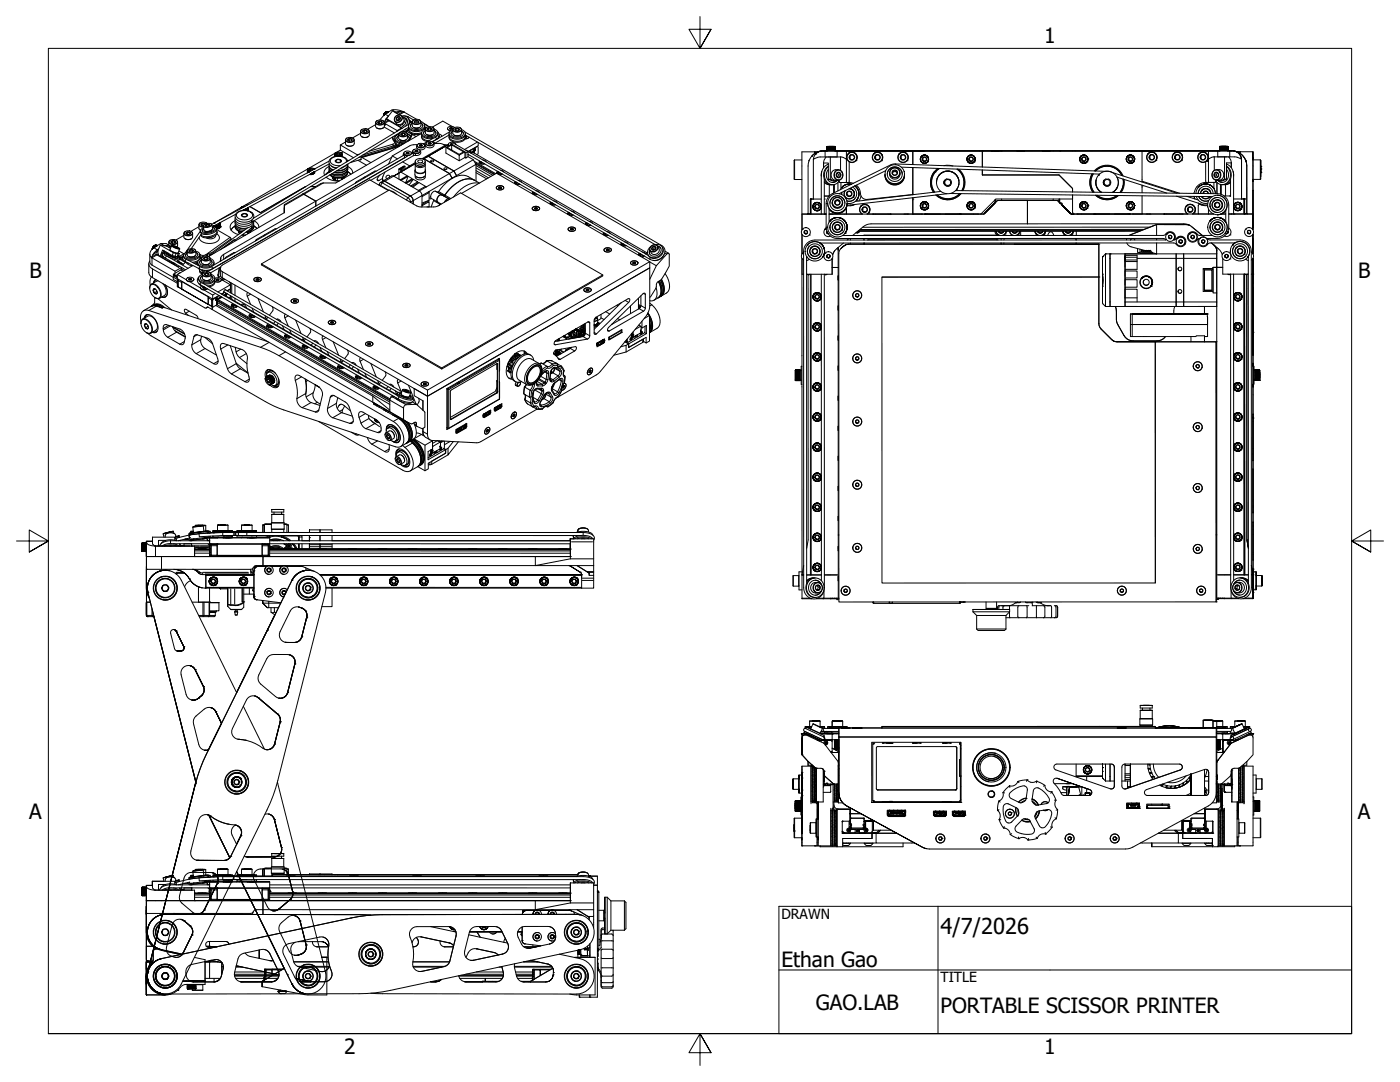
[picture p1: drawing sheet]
<svg xmlns="http://www.w3.org/2000/svg" width="279mm" height="216mm" viewBox="0 0 279 216" stroke-linecap="round" stroke-linejoin="round" font-family="sans-serif">
<defs><g id="words">
<text font-size="4.4" x="187.7" y="186.4">4/7/2026</text>
<g font-size="4.2">
<text x="68.7" y="8.6">2</text>
<text x="208.4" y="8.6">1</text>
<text x="5.9" y="55.5">B</text>
<text x="271.1" y="55.5">B</text>
<text x="5.8" y="163.4">A</text>
<text x="271" y="163.4">A</text>
<text x="156" y="193">Ethan Gao</text>
<text x="162.8" y="201.5">GAO.LAB</text>
<text x="187.7" y="202.1">PORTABLE SCISSOR PRINTER</text>
<text x="68.7" y="210.3">2</text>
<text x="208.4" y="210.3">1</text>
</g>
<g font-size="2.8">
<text x="156" y="183.4">DRAWN</text>
<text x="187.7" y="195.9">TITLE</text>
</g>
</g></defs>
<!-- layer: Visible (ANSI) -->
<g fill="none" stroke="#000" stroke-width=".2">
<path d="M60.4 38.7l2.6 1.4M60.4 38.7l-3.7 2.1v.2M61.4 34.3h.1M61.4 34.4v.1M61.4 33.9v.5zM61.4 34v.5M61.4 34.4h.1M61.4 33.8v.6v-.5M61.4 33.7v.1M61.5 33.7l-12.4 7.1M61.5 33.7h.1M61.5 34.1v.3"/>
<path d="M61.5 33.6h.1M61.5 34.2v.2M61.6 33.6l-.2 .3 .3 .4M61.6 33.6h.1M61.6 34.2v.1M61.7 34.2v.1M62 34.7h.1M61.9 33.7v.4M61.9 34.7h.1M62 37.2h1M62.1 34.7h-.1M62.1 34.7h.1"/>
<path d="M62.1 34.6v.1zM62.2 34.7h.1M62.2 34.7h-.2M62.3 34.6v.1l-.1-.1M62.3 33.7v.3M62.3 34.7h.1M62.4 34.7h-.1M62.4 34.7h.1M62.4 33.9l-.1-.2-.2 .1a.23 .23 0 0 0-.2 0 .23 .23 0 0 0-.1 .2M62.4 33.9l-.1-.2h-.5l-.1 .2 .4 .2h-.2M62.5 34.7h-.1M62.5 34.7h.1"/>
<path d="M62.5 34.6h.1M62.5 33.6h.1M62.5 33.6l.2 .2M62.5 34.6v.1M62.6 33.6h.1M62.6 34.6h.1M62.6 34.4l-.1 .2v-.2v.2v-.2v.3l-.1-.2v.2v-.2l-.1 .2v-.2M62.6 34.4v.2zM62.6 33.7h.1M62.7 33.7v.1M62.7 34.3l-.1 .3v-.2M62.7 34.5h-.1"/>
<path d="M62.7 33.8a.75 .75 0 0 0-1.3 .1l.4 .3M62.7 34.3v.2zM62.7 34.5l-.1 .1M62.7 34.5h.1M62.7 34.3v.2v-.2M62.7 34.4h.1M62.7 34.3h.1M62.7 34.3v.1zM62.7 34.4l-.3 .4h-.6l.7-.1M62.7 34.3v.1M65.1 35.4l1.1 .5 1.5 .2M65.6 34.3l-.6 .5"/>
<path d="M65.7 34.3l-.7 .5M65.7 32.2l-23.4 12.6M65.7 33.2l-.6 .4a1.11 1.11 0 0 0-.3 1.4M65.7 33.3a.84 .84 0 0 0 .4 .9M65.7 33.7l.1 .6M65.7 34.1v.3M65.7 32.7l-17.2 9.3M65.7 32.7a.93 .93 0 0 0 .7 1.3M66.3 35.3a1.02 1.02 0 0 0 1.5 .8M66.4 35.3v.3l.3 .3M66.6 35.4l-.2 .2M66.8 30.7v.5"/>
<path d="M66.8 30.7v.5zM66.8 31.2h.1M66.8 30.8v.4v-.4M66.9 30.8v.4v-.4M66.9 30.6l-.1 .1M66.9 30.8l-.1 .4M66.9 30.9v.3M66.9 35.6l-.4 .2M66.9 35.6l-.3 .2 .2-.1M66.9 35.5v.5M66.9 30.5v.1M66.9 30.6a.67 .67 0 0 1 .7-.3 .67 .67 0 0 1 .5 .5 .67 .67 0 0 1-.7 .3 .67 .67 0 0 1-.5-.5z"/>
<path d="M67 30.5l-5.3 3M67 31v.2M67 30.5h.1M67.1 30.4l-.3 .3 .3 .3 .5 .1 .4-.1M67.1 31v.2M67.1 30.4h.1M67.1 31.9l.4-.1 .5 .2a.48 .48 0 0 1-.5 .4 .48 .48 0 0 1-.5-.3zM67.2 31.1v.1M67.2 31.9h-.1M67.2 30.6h.6a.32 .32 0 0 1-.3 .3 .32 .32 0 0 1-.3-.3zM67.3 31.1v.1M67.3 31.1h.1"/>
<path d="M67.3 35.5v.6M67.3 31.9l-.4 .1v.2M67.3 31.8h.5l.3 .2a.6 .6 0 0 1-.6 .5 .6 .6 0 0 1-.6-.5M67.4 31.1h.1M67.4 30.9h.1M67.4 30.5v.4M67.5 31.1h.1M67.6 31.1h.1M67.7 31.1h.1M67.8 30.6v.3a.2 .2 0 0 0 0-.3 .2 .2 0 0 0-.3 0l-.3 .1 .1 .2M67.8 31.1v.1M67.9 31.1v.1"/>
<path d="M67.9 31.9l.2 .3M67.9 30l-.7 .4M67.9 30l2.6 1.5M67.9 28.9v1.1M68 31v.2M68 30.4h.1M68 30.4l.2 .3M68 31h.1M68 30.5h.1M68.1 31h.1M68.1 31h-.1M68.1 30.5h.1"/>
<path d="M68.1 31v.2M68.1 30.9h.1M68.1 30.9v.3M68.1 30.5l.1 .1M68.2 35.6l.2 .1M68.2 35.6l.1 .1M68.2 35.5v.3M68.2 30.9h-.1M68.2 30.8h.1M68.2 30.9v.3M68.2 30.8l-.1 .1M68.2 30.8v.4v-.4"/>
<path d="M68.2 30.6v.6M68.2 30.7v.5M68.2 30.7v.5v-.4M68.5 35.4l.1 .2M68.6 35.3v.3M68.7 35.3v.2M68.9 27.9v.8a1.01 1.01 0 0 0 1.8 0v-.8M68.9 28.3l-1 .6 3.5 2.1M69 38.2v.1M69.1 27.7a1 1 0 0 1 1.5 .2 .9 .9 0 0 1-.8 .5 .9 .9 0 0 1-.8-.6zM69.2 29l.5 .2 .7-.2M69.2 32.9l-.9 .5"/>
<path d="M69.2 27.6l-.2 .3a.95 .95 0 0 0 .8 .5 .95 .95 0 0 0 .9-.5l-.3-.3M69.3 34a1.16 1.16 0 0 1-1.1 1.5 2.48 2.48 0 0 1-2.4-.6M69.4 38h.1M69.4 32.2a2.2 2.2 0 0 0-3.7-.1 1.15 1.15 0 0 0 1.1 1.3l.4 .1M69.4 33.1a1.75 1.75 0 0 1-2.3 1.4l-.5-.1M69.4 33.5a1.7 1.7 0 0 1-2.2 1.4l-1-.2M69.4 34.3l.6 .5-.6-.5M69.4 32.7a1.35 1.35 0 0 1-1.4 1.4h-.9M69.4 27.8l.6-.2 .3 .2a.42 .42 0 0 1-.5 .4 .42 .42 0 0 1-.4-.4zM69.4 33.2a1.54 1.54 0 0 1 1 1.3M69.7 32l-.3 .1M69.7 27.7h.1a.24 .24 0 0 1 .3 .1 .24 .24 0 0 1 0 .3"/>
<path d="M69.7 27.7l-.3 .2 .1 .2M69.7 27.7v.5M70.1 27.7v.4M71 37.1h.1M71.1 36.4h-.1M71.4 32l1.7 1M71.8 31.9h.1M72 26.2v.7a1.01 1.01 0 0 0 1.7 0v-.7M72 26.6l-1.6 .9M72 31.8l-2.1 .6M72.1 31.8v-.4h.1l1.8 1.1M72.1 31.8l-.2 .1"/>
<path d="M72.1 25.9a1 1 0 0 1 1.5 .3 .91 .91 0 0 1-.8 .4 .91 .91 0 0 1-.8-.5zM72.2 27.3l.5 .1 .7-.1M72.2 25.8l-.2 .3a.95 .95 0 0 0 .8 .6 .95 .95 0 0 0 .9-.6l-.3-.3M72.4 26l.3-.1 .6 .1a.42 .42 0 0 1-.5 .4 .42 .42 0 0 1-.4-.4zM72.7 25.9l.1 .1a.24 .24 0 0 1 .3 .1 .24 .24 0 0 1 0 .3v-.4M72.7 25.9l-.3 .2 .1 .3M72.7 25.9v.5M72.8 35.3l-.3 .3M75 24.5v.7a1.04 1.04 0 0 0 1.7 .1M75 24.9l-1.6 .9M75 34.8l-.1 .1M75.1 34.2h-.3l-3.6 2-.3 .4"/>
<path d="M75.1 24.2a1 1 0 0 1 1.6 .2 .91 .91 0 0 1-.9 .5 .91 .91 0 0 1-.8-.6zM75.2 25.5l.5 .2 .7-.1M75.2 24.1l-.2 .3a.95 .95 0 0 0 .8 .6 .95 .95 0 0 0 .9-.6l-.3-.3M75.4 24.3l.4-.1 .5 .1a.42 .42 0 0 1-.5 .4 .42 .42 0 0 1-.4-.4zM75.7 24.2l.1 .1a.24 .24 0 0 1 .3 0 .24 .24 0 0 1 0 .3M75.7 24.2l-.3 .2 .1 .2M75.7 24.2v.5M75.7 36.8l.3-.4 .3 .1 5.1 2.9 .3 .3 .2 .6M75.7 36.8v.2M75.7 36.8l-.2 .1M75.8 23.9l1-1.1 .7 .4-.5 .6-.2 .8M75.8 34.9l-.5 .6v.5h.3l.7-.4"/>
<path d="M76.1 24.3v.3M76.3 35.6v.6M76.4 24.1h.1M76.4 36.1l2-1 5.3 3M76.4 36.1l.4 .1 5.1 2.9 .5 .7 .1 .9M76.4 36.1l-.5 .3M76.4 25.5v.1M76.5 23v.1M76.5 23h.1M76.6 23h.1M76.6 22.9h.1M76.6 22.9l-.1 .1"/>
<path d="M76.6 22.8l.1 .1h-.1M76.6 22.7v.1M76.6 22.8h.2M76.6 22.7v.2M76.7 22.7h-.1M76.7 22.7l.1 .1M76.7 25.3l2 1.2M76.7 22.7h.1M76.7 25.2l.3-.5 2.4 1.4M76.7 22.6h.1M76.7 24.6l.3 .1M76.7 24.5v.7"/>
<path d="M76.7 22.6l.2 .1M76.7 25.1h.1M76.8 22.5l.2 .1M76.8 34.4l-.4 .8a.68 .68 0 0 0 .2 .8M76.8 22.5l.3 .1M76.9 22.4l.2 .2M76.9 33.7v.1M76.9 22.4l.3 .1M77 22.7l-.2-.1 .1 .1M77 22.3l.3 .2-.3-.2M77 22.3l-.5 .8M77.1 23.7l.5 .4 2.6 1.5"/>
<path d="M77.1 22.3l.3 .1M77.1 22.3l.2 .1-.3-.1M77.2 22.3h-.1M77.2 22.3h.1M77.2 22.5l-.3-.1 .2 .2M77.2 33.5v.1M77.2 22.2l.2 .2-.2-.1M77.2 22.2l.3 .2-.3-.2M77.3 22.2l.2 .2M77.3 22.2v.1M77.3 22.3h.1M77.3 22.3l.2 .1-.1-.1"/>
<path d="M77.4 22.4l-.3-.1-.4 .3M77.4 22.3h.1M77.5 38l-3.7-2.1-29.4 17a.76 .76 0 0 0 0 1.3l40.9 23.6 44.4-25.6-30.6-17.6-7 4M77.7 35.4l.1-.2a.33 .33 0 0 0-.6-.2 .33 .33 0 0 0 .1 .6M78.2 31.4l-15.2 8.7v1v-1M78.2 21.9a4 4 0 0 1 2.4 .5M78.3 31.1l1 .6M78.3 31.1l-.8 1.6M78.6 27.7l.4 .7v.5M78.8 24.2l.3 .4a.91 .91 0 0 0 1.4-.1 .91 .91 0 0 0-.3-1.3 1.16 1.16 0 0 1 1.2 .3 1.16 1.16 0 0 1 .2 1.3M78.8 27.6l.2 .6 .7 .4M78.8 28.2h.1"/>
<path d="M78.8 27.9l-.1 .2M78.9 28l-.1 .2M78.9 23.3a.75 .75 0 0 1 1.2-.2 .75 .75 0 0 1-.3 1.2 .68 .68 0 0 1-1-.1 .68 .68 0 0 1 .1-.9zM78.9 23.3a.71 .71 0 0 1 1.2-.2 .71 .71 0 0 1-.4 1.2 .64 .64 0 0 1-.8-.1 .64 .64 0 0 1 0-.9zM78.9 22.3l-.7-.4-1.4 .9-.1-.1M79 28.6l.6 .4M79.1 23.7l.2 .3M79.2 26.8l-.1 .2M79.3 23.4a.36 .36 0 0 1 .5 .1 .36 .36 0 0 1-.2 .5 .36 .36 0 0 1-.5-.2zM79.3 23.4l.3 .3M79.4 29.1l-.4-.3 .3 .3M79.6 27.1a.62 .62 0 0 0-.4 .7 .62 .62 0 0 0 .7 .4 1.16 1.16 0 0 0 1.8-.8l-.4-.3"/>
<path d="M79.6 27.1l-.4 .5M79.6 28.9v.3M79.6 29.2l-7.5 2.2M79.6 29l-8 2.4M79.6 33.7v.8M79.6 35.8v-1.3l.4-.2 1.3 .8-1.4 .8 .1 .1 1.5-.8 .8 .5-1.4 .8 .2 .1 1.4-.8 .9 .5-1.4 .8 .2 .1 1.4-.8 1.5 .9h-.3l-1.3 .7M79.7 33.7h.2l-.2 .1zM79.7 22.9l-1.4-.8-1.2 1.6 2.6 1.5M79.7 26.5a1.02 1.02 0 0 1 1.6 .3 .91 .91 0 0 1-.9 .4 .91 .91 0 0 1-.8-.5zM79.7 25.2l.2 .2M79.8 27.9l.5 .2 .8-.2M79.8 32h.1"/>
<path d="M79.8 33.6v.1M79.9 26.4l-.3 .4a.95 .95 0 0 0 .8 .5 .95 .95 0 0 0 .9-.5l-.3-.4M79.9 23.7h-.3l-.2 .3M79.9 33.5l.2 .1-.2 .1zM79.9 28.5l-.3 .3 .1 .4M79.9 26.4h.1M79.9 33.7v.7M80 34.3l2.9-1.7-4.3 2.5 1-.6M80 26.6l.5-.1 .4 .2a.42 .42 0 0 1-.5 .3 .42 .42 0 0 1-.4-.4zM80 28h.9M80.1 33.5h.1M80.1 33.4l.3 .1h-.3z"/>
<path d="M80.1 33.6v.6M80.2 26.2l.1 .1M80.3 23.3l.6 .3M80.3 33.3v.1M80.3 26.6h.1a.24 .24 0 0 1 .3 .1 .24 .24 0 0 1 0 .3v-.4M80.3 26.6l-.3 .1 .1 .3M80.3 26.6v.4M80.3 33.3h.3l-.3 .1zM80.4 32.3l1.3 .8M80.4 28.6l-.3 .2v.1M80.4 28.6l.1 .1M80.4 28.6v.2"/>
<path d="M80.4 33.5v.6M80.5 23.1l.7 .1 1.3 .8a.44 .44 0 0 0-.2 .5 .44 .44 0 0 0 .4 .3h.8a.44 .44 0 0 0 .5-.4 .44 .44 0 0 0-.3-.5M80.5 33.2v.1M80.6 33.1l.2 .1-.1 .1zM80.6 30.6a.82 .82 0 0 0 .7 .5 .82 .82 0 0 0 .8-.5M80.6 33.3v.7M80.6 30.5l-.1 .5-37.9 21.9M80.6 22.4l-.8-.1-1 .1M80.6 22.4h.1M80.6 22.4l2.5 1.4M80.7 33.9h-.1M80.7 23.5a.94 .94 0 0 1 .7 .7 .94 .94 0 0 1-.4 1"/>
<path d="M80.7 30.3a.84 .84 0 0 1 1.4 .3 .85 .85 0 0 1-1.5-.1zM80.7 28.6h-.6v.4M80.8 23.5l.4 .3M80.8 33.2v.5M80.9 31.4l-.2 .1M80.9 31h.1M80.9 23.6l.3 .3-.3 .8-.9 .8M80.9 23.6l-.4 1-.8 .6M81 28.4a.79 .79 0 0 0-1.3 .6l.1 .1M81 25.7l-.3 .2M81.2 30.4v.3M81.2 30.6l.4 .1"/>
<path d="M81.2 30.4v.2M81.2 30.6l-.1 .1M81.2 26.2l1 .6M81.2 26.2l.3-.3-.7 .4M81.2 26.2h-.1M81.3 26.6l.8 .5M81.3 27.1l.4 .5M81.4 31.1l-40 23.1M81.4 30.4l.2 .1zM81.4 30.4l-.3 .2 .3 .1 .2-.2-.1 .2M81.4 30.4h-.2M81.4 30.4v.2"/>
<path d="M81.5 35.2l-.5 1.2M81.5 23.6l.2 .4v.6M81.5 25.4l-31.2 18.9M81.5 25.7a1.39 1.39 0 0 0 1.9 1.1l.7-.1M81.5 25.6l-1 .7M81.6 25.5a1.35 1.35 0 0 0 1.8 1.1l.7-.2M81.6 24.8l-31 18.8M81.7 24.1l.5 .2M81.7 31h.1M81.7 33.1l-.9 .7M81.7 33.1v.2M82 27.3l-.7-.5v.7a1 1 0 0 1-1.7 0v-.7a.79 .79 0 0 0-.8 .8 .79 .79 0 0 0 .8 .8l.3 .1"/>
<path d="M82 24.4l-.1-.3 .1 .4M82.1 30.5l.1 .2M82.2 26.7v.2M82.3 24.6l-.4 .6M82.4 30.2a.82 .82 0 0 0 .7 .4 .82 .82 0 0 0 .8-.4M82.4 30.1l-.3 .6M82.4 24.1a1.01 1.01 0 0 1 1.5 .2 .9 .9 0 0 1-.8 .5 .9 .9 0 0 1-.8-.6zM82.5 29.9a.83 .83 0 0 1 1.3 .3 .85 .85 0 0 1-1.4-.1zM82.5 35.8l-.9 1.1M82.7 30.6h.1M82.7 24.1l.6-.1 .3 .2a.48 .48 0 0 1-.5 .4 .48 .48 0 0 1-.4-.3zM82.8 24.2v.3"/>
<path d="M82.8 34v.9a1.22 1.22 0 0 0 2.1 0v-.9M82.9 35.1a1.04 1.04 0 0 0 .7 .8 1.04 1.04 0 0 0 1.1-.2l.2-.6M82.9 33.8a.68 .68 0 0 0 .8 .8l.9-.1a.47 .47 0 0 0 .3-.7M82.9 32.9v1.1a1.16 1.16 0 0 0 2 0v-1.1M82.9 32.2a1.04 1.04 0 0 0 .6 1 1.04 1.04 0 0 0 1.2-.3l.2-.7M82.9 32.5l-1.2 .6M82.9 32.7a1.03 1.03 0 0 0 1.8 .5l.1-.5M82.9 30l-.1 .2h.1M82.9 30v.2M83 31.9a1.3 1.3 0 0 1 1.9 .2 1.11 1.11 0 0 1-1.9 .4zM83 27.3l-.8-.6-.8 1.5M83.1 35.3l.6 .2 .9-.2"/>
<path d="M83.2 24.1v.5M83.2 30l.2 .1zM83.2 30l-.4 .2 .4 .1 .2-.2-.1 .2-.4-.1M83.2 30h-.3M83.2 30v.2M83.2 29a.82 .82 0 0 0 .8 .5 .82 .82 0 0 0 .7-.5M83.3 29l-.2 .4 .3 .4M83.3 33l.6 .2 .5-.2M83.3 28.8l-1.5 .3-3.5 2M83.4 28.8a.83 .83 0 0 1 1.3 .3 .85 .85 0 0 1-1.4-.1zM83.4 24.5a.2 .2 0 0 0 .1-.2 .2 .2 0 0 0-.2-.2l-.5 .1-.1 .2 .1 .1M83.4 32l.6-.1 .3 .2a.48 .48 0 0 1-.4 .4 .48 .48 0 0 1-.5-.3z"/>
<path d="M83.5 25.5h-.7M83.5 30.6h.1M83.6 29.4v.1M83.6 36.4l-1.2 1M83.7 38.1l6-3.5 .5 .9-6 3.5M83.7 38.1l.4 .5 .1 .4M83.7 25.4l-.7 .2-.4-.1M83.7 25.4h.1M83.8 28.9v.3M83.8 29.1h.4M83.8 28.9v.2M83.8 29.1h.1"/>
<path d="M83.9 30.1a.63 .63 0 0 1-.1 .8 .63 .63 0 0 1-.7 .1l-.6 .1-8.5 4.9M83.9 26.7l-16.9 9.8-2.8 .1-3.8 2.1M84 24.2a.81 .81 0 0 1 .8 .8 .81 .81 0 0 1-.7 .9 2.05 2.05 0 0 1-2.5-.5 .84 .84 0 0 1 .6-1.1M84 24.3v.7a1 1 0 0 1-1.7 .1l-.1-.7M84 24.6l.4 .5M84 24.5a.64 .64 0 0 1 .4 .8 .64 .64 0 0 1-.7 .5 1.16 1.16 0 0 1-1.8-.8l.3-.4M84.1 28.9l.2 .1zM84.1 28.9l-.4 .2 .3 .1 .3-.2-.1 .2M84.1 28.9h-.3M84.1 28.9v.2M84.1 27.2l.1 .4 .3 .3 .8 .4M84.1 26.5a1.38 1.38 0 0 0 1.9 1.2l.7-.2a.91 .91 0 0 0 .7-1"/>
<path d="M84.2 27a.98 .98 0 0 0 1 1l.4 .1M84.2 39.2l1.3-.7 .1-.3v1.8l-1.4 .8v.3l1.4-.9v1.1M84.2 39v2.3M84.3 26.1l.6-.4v.8a1 1 0 0 0 1.7 0v-.8a.78 .78 0 0 1 .8 .8 .78 .78 0 0 1-.7 .8 2.11 2.11 0 0 1-2.5-.6zM84.4 29.4v.1M84.5 31.7l4.8-2.8-4.4 2.6 .6-.3 5.1 2.9 .5 .9-.9 .5-.5-.9-5.1-2.9zM84.6 31.7l.9-.5 5.1 2.9-.9 .5zM84.6 31.7h-.1M84.6 24.7l.7 .3M84.6 24.7l1 .6M84.7 25.4l.1 .4v-.2M84.8 25a1.38 1.38 0 0 1-1.8 1.3l-.7-.2a.94 .94 0 0 1-.8-1"/>
<path d="M84.8 25.3l.2 .2M84.9 26a.62 .62 0 0 0-.4 .8 .62 .62 0 0 0 .8 .4 1.16 1.16 0 0 0 1.7-.8l-.4-.4M84.9 26.1l-.4 .5M85 28.6a.82 .82 0 0 0 .8 .5 .82 .82 0 0 0 .7-.5M85.1 25.4a.93 .93 0 0 1 1.5 .4 .99 .99 0 0 1-1.7-.1zM85.1 28.4a.84 .84 0 0 1 1.4 .3 .85 .85 0 0 1-1.5-.2zM85.1 25.4l-.2 .3a.95 .95 0 0 0 .9 .6 .95 .95 0 0 0 .8-.6l-.2-.3M85.1 26.9l.5 .1 .8-.1M85.2 25.4h-.1M85.3 25v.1M85.3 25.6l.3-.1 .6 .1a.42 .42 0 0 1-.4 .4 .42 .42 0 0 1-.5-.4zM85.3 27h.9"/>
<path d="M85.4 29h.1M85.5 25.6v.3a.24 .24 0 0 1 0-.3 .24 .24 0 0 1 .3 0 .23 .23 0 0 1 .3 0 .23 .23 0 0 1 0 .3M85.6 28.5l-.1 .1 .1 .1M85.6 28.5v.2M85.6 40l-1.4 .5M85.9 28.5l.1 .1zM85.9 28.5l-.4 .1 .4 .2 .1-.2v.1h-.4M85.9 28.5h-.3M85.9 28.5v.2M85.9 25.5v.5M85.9 39.2l-.1 .4h.3M86 32h.3l.3 .2-.4 .1-.3-.1z"/>
<path d="M86.1 39.6l2 1.1M86.2 29h-.1M86.3 25.4h.1M86.4 28.3h-.1M86.4 28.2h-.1M86.4 27.6l-1.9 1.1M86.6 39.9l-.5 1.4M86.6 26.1l.4 .5M86.7 28.7l1.3-.1 .8 .4M87.3 26.3a.92 .92 0 0 1-.3 1.5M87.3 27.6l-.1 .1M87.5 27.6h-.2"/>
<path d="M87.6 27.3h.1M87.6 26.8l.4 .1 .1 .3M87.6 27.1h.1M87.7 27.1l-.1 .2zM88.1 27.2h.1M88.5 28.9h.8M88.7 33.5h.3l.2 .2-.4 .1-.2-.1zM88.8 29v.2M88.8 29l-4.6 2.7M89 29.4v1.1l2.6 1.6M89.3 25.6h.1M89.3 28.9l.3 .2"/>
<path d="M89.4 39.9l-.5 .3M89.5 28.8l.1 .2h-.2M89.5 28.8h.1M89.6 27.3a1.37 1.37 0 0 0 1.8 1.1l.8-.2a.92 .92 0 0 0 .7-.7M89.6 26.6a1.38 1.38 0 0 0 1.8 1.2l.8-.2a.92 .92 0 0 0 .7-1M89.6 26.9l-3 1.8a.9 .9 0 0 1-.7 .8 .9 .9 0 0 1-1-.5 .85 .85 0 0 1-1.2 .9M89.7 27.1a.98 .98 0 0 0 1 1 1.74 1.74 0 0 0 2.2-.8l-.1-.2M89.7 39.8l-.4-.1-.6 .7M89.7 26.3l-3.5 2M89.8 25.5l.1 .3M89.8 25.5v.2M89.8 25.7h.1"/>
<path d="M90 28.8l.4-.3 3 1.7M90 28.8l-.1 .1M90 28.7h.1M90.1 25.5l.2 .1zM90.1 25.5h-.3v.2l.5 .1v-.2v.2l-.5-.1M90.1 25.5h-.3M90.1 25.5v.2M90.1 28.9l-.8 .5 2.3 1.4 .9-.5-2.4-1.4v1M90.2 28.6l-.3 .3M90.2 25.2l-1.8-1-2.1 1.2M90.2 35.5v.1M90.4 25.9a.78 .78 0 0 0-.8 .7 .78 .78 0 0 0 .7 .8 2.09 2.09 0 0 0 2.5-.6 .8 .8 0 0 0-.7-.9"/>
<path d="M90.4 26.1a.62 .62 0 0 0-.4 .8 .62 .62 0 0 0 .7 .4 1.16 1.16 0 0 0 1.8-.8l-.4-.4M90.4 26.2l-.4 .5M90.4 25.9v.7a1.01 1.01 0 0 0 1.7 0v-.7M90.5 25.6a1.04 1.04 0 0 1 1.6 .2 .91 .91 0 0 1-.9 .5 .91 .91 0 0 1-.8-.5zM90.6 34.1l3.9-2.2 .5 .9-3.9 2.2zM90.6 27l.5 .1 .8-.1M90.7 25.5l-.3 .3a.96 .96 0 0 0 .8 .6 .96 .96 0 0 0 .9-.6l-.3-.3M90.7 25.5a.89 .89 0 0 0-1.4 .2l.2 .2 .4 .2-.4-.2-.2-.3M90.8 27.1h.9M90.9 25.7l.5-.1 .3 .2a.48 .48 0 0 1-.5 .3 .48 .48 0 0 1-.4-.3zM90.9 26a.27 .27 0 0 1 .1-.3 .27 .27 0 0 1 .3 0l.4 .2-.2 .1M91 28.8a.85 .85 0 0 0-1.5 0l.1 .3"/>
<path d="M91 25.6v.5M91.1 35v.2M91.5 25.6v.5M91.6 31l1.2-.7v1.1l-1.2 .7zM92.1 26.2l.4 .5M92.8 26.3l39.3 22.7a1.66 1.66 0 0 1 .5 1.8 1.66 1.66 0 0 1-1.6 1.1l-.6 .1-.7-.2-36.3-21M92.8 30.3l-2.7-1.5-1.1 .6 2.6 1.6M92.8 30.4l.2 .1M92.8 31.4l.2 .1M92.8 27.1h.2M92.9 27.2l.1-.1-.1 .2M92.9 26.9l37.8 21.9"/>
<path d="M92.9 27.3v.2M93 27.1l.2 .1zM93 27.3l.1 .1 .1-.2-.3 .2M93 30.5l.4-.3v1.1l-.4 .2zM93 30l.2 .1M93 30l36.4 21M93.4 31.3l1.1 .6M93.4 30.8h.1M93.5 30.8h-.1M93.5 30.9h-.1M93.6 30.3l.1 .1M93.6 27.4l-.3 .2-.5 .1"/>
<path d="M93.6 30.3h.1M93.9 30.5l.6-.3-.5 .3M94.4 30.4l34.7 20.1M94.4 30.1l.2 .1M94.5 30.1l.1-.4 .2-.1 .1 .2-.3 .4M94.5 30.1l-.6 .3v-.4l1.4-.8 .1 .1v1.3l-.2 .3M94.5 30.4v-.1l-.5 .3M94.5 30.2v.3M94.6 30.2v.3M94.6 30l.1 .1M94.6 32.2l4.3 2.4M94.7 29.8l.1 .1-.1 .2z"/>
<path d="M94.7 29.9h.1M94.7 36a3.7 3.7 0 0 0-4 .8l-2.1 2.3a.91 .91 0 0 0-1.1 .1 .91 .91 0 0 0-.1 1.1M94.7 30h.1M94.8 29.6v.4l-.4 .1M94.8 29.9h.1M94.8 32.5l3.9 2.3M95 32.7l3.6 2.1M95 33.5l3 1.7M95 32.8v3.3M95 33l3.4 2M95.2 29.2h.1M95.3 28.3l-2.6 1.5"/>
<path d="M95.4 28.4v.7l-2 1.1 .5-.2v.4M95.6 36.6a5.5 5.5 0 0 0-5.1 2.7M95.7 32.5h.1M95.7 36.5l-2.2-1.2a3.7 3.7 0 0 0-4 .8l-2.1 2.2a.91 .91 0 0 0-1.2 .2 .91 .91 0 0 0-.1 1.1M95.7 32.4h.1M95.7 32.1l-.1 .3 .2 .2 .9 .1M95.8 32.3h.1M95.9 32.3l-.2 .2M95.9 32.2l-.2 .3M96 32.4v.3M96.1 32.3l-.2 .2 .2 .2-.1-.3h.2M96.4 31.9l.4 .1 .2 .3"/>
<path d="M96.4 32.5v.2M96.6 32.6v.1M96.7 32.7h-.2M99.1 37.3a.86 .86 0 0 1 1.4 .2 .86 .86 0 0 1-1.5-.1zM99.2 37.2a.8 .8 0 0 1 1.3 .4 .94 .94 0 0 1-1.5-.1zM99.2 34.4v.1M99.3 34.2l-.1 .2 .2 .3h.8M99.3 34.4h.1M99.3 34.3h.1M99.4 34.3l-.2 .2M99.4 34.3h.1M99.5 34.3l-.3 .2"/>
<path d="M99.5 37.4h.5a.25 .25 0 0 1-.2 .2 .25 .25 0 0 1-.3-.2zM99.5 37.6h.1M99.6 34.5v.2M99.6 34.4l-.1 .2 .1 .2v-.3h.2M99.8 37.3l-.3 .1v.2M99.8 37.3l.2 .1M99.8 37.3v.2M99.8 37.5l-.2 .1M99.8 37.5l.2 .1M99.9 34l.5 .1 .2 .2M99.9 34.5v.3M100 37.4v.1"/>
<path d="M100 37.4v.2M100 37.5v.1M100.2 34.7h-.1M100.2 34.7l-.1 .1M102.7 36.5v.1M102.8 36.5h.1M102.8 36.2l-.1 .3 .2 .2 .9 .1M102.8 36.4h.1M102.9 36.4h.1M102.9 36.4l-.2 .2M103 36.3l-.2 .3M103.2 36.4l-.2 .2 .2 .2"/>
<path d="M103.3 36.5h-.2l.1 .3-.1-.3M103.4 36l.5 .1 .2 .3M103.5 36.6l-.1 .2M103.7 36.7v.1M103.7 36.7l-.1 .1M106.3 38.5v.1M106.3 38.2l-.1 .3 .2 .2 .9 .1M106.3 38.5h.1M106.4 38.5h.1M106.4 38.4h.1M106.5 38.4l-.2 .2M106.5 38.4h.1"/>
<path d="M106.7 38.5l-.2 .2 .2 .1M106.8 38.5l-.1 .1v.2v-.2M107 38l.4 .2 .2 .2M107 38.6v.3M107.2 38.8h.1M107.3 38.8h-.1M158.6 31.9v3.9M158.6 31.9l-.1 .1 .1 3.8M158.6 31.9h1.4M158.6 35.8h1.4M161.5 31.9l-.1 .2M161.7 39.7h.1"/>
<path d="M161.7 39.7h.2zM161.7 39.7h2.2M162 31.2a2.98 2.98 0 0 1 1.6-1 3 3 0 0 0-2.3 2.9v9.5M162 31.2h.1M162.3 31.8v7.9M162.3 31.8l1.2-.5h3.6a1.89 1.89 0 0 1 1.8 .6M162.6 30.3v.3M162.7 30.8a1.83 1.83 0 0 1 1.4-.7 1.8 1.8 0 0 0-1.8 1.7M162.7 30.8h.1M162.8 30.3h-2.8v15.6M162.8 30.3v.2zM163.3 30.3h-.1"/>
<path d="M163.3 30.3h-.3v.1M164 34.2l-.1 1M164.5 36.4l.7 .4 .5 .1M164.5 36.3a1.53 1.53 0 0 0 1.4 .6M164.5 35.7v7h.2M164.5 39.7h.2M164.5 39.1h1M164.9 31.3l-.5 .8v1.4v-1h.9v3.3M165 29.3v.6M165 29.9h.1M165 29.9v.2M165 30.1h.1"/>
<path d="M165.1 29.3h-.1M165.1 29.3h.1M165.1 29.3v.6zM165.1 29.3h1.6M165.1 30.1l-1.4 .1M165.1 29.2l-.1 .1M165.1 29.2h1.5zM165.1 29.3v.6v-.6M165.2 29.3l-.1 .6zM165.2 29.3h.1M165.2 29.3v.6v-.6v.6v-.6v.6l.1-.6v.6v-.6v.6l.1-.6 .1 .6v-.6M165.3 29.3h.1"/>
<path d="M165.3 33.2a2 2 0 0 0-.9 2.1 2 2 0 0 0 1.8 1.6M165.3 33.3a2 2 0 0 0-.7 2.1 2 2 0 0 0 1.7 1.5l.4-.1 .7-.6M165.3 32.8a2.23 2.23 0 0 0-1.4 2.1v7.8M165.3 33.8a1.46 1.46 0 0 0-.3 1.8 1.46 1.46 0 0 0 1.7 .7l.3-.2M165.4 29.2h.9zM165.5 29.3v.6v-.6v.6l.1-.6 .1 .6v-.6M165.5 36.9v2.2M165.7 29.3v.6v-.6v.6l.1-.6v.6l.1-.6v.6l.1-.6v.6v-.6M165.7 31.3v4.5M166 29.3v.6l.1-.6 .1 .6v-.6M166.2 29.3v.6v-.6v.6l.1-.6v.6l.1-.6v.6v-.6v.6l.1-.6v.6v-.6l.1 .6v-.6M166.4 36.9v1.6"/>
<path d="M166.5 36.8v1.6M166.6 29.9h.1M166.6 29.3v.6zM166.6 29.2l.1 .1M166.7 29.3l-.1 .6zM166.7 29.3v.6v-.6M166.7 29.3v.6zM166.7 29.9h.1M166.7 30.1h-1.7M166.7 30.1h-1.6M166.7 29.9v.2M166.8 34.1a1.01 1.01 0 0 1 1.4 .5 1.01 1.01 0 0 1-.7 1.4 1.06 1.06 0 0 1-1-.8 1.06 1.06 0 0 1 .3-1.1z"/>
<path d="M166.9 34.1a.92 .92 0 0 1 1.3 .8 .92 .92 0 0 1-1.3 .9 1.09 1.09 0 0 1 0-1.7zM166.9 36.1l-.7 .3M167.1 34.5l.2 .4-.2 .5M167.1 35.4h.5M167.2 39.9v.1M167.2 36.4v1.7M167.3 36h-.2a1.45 1.45 0 0 1-1.4-.2h-.4l.9 .3h.5M167.3 33.9a1.11 1.11 0 0 0-1.4 1 1.11 1.11 0 0 0 1.4 1.1M167.3 34.9h.5M167.4 36l.2 .4M167.4 36l.2 .4h1.7M167.5 38.6v.1"/>
<path d="M167.8 31.3v2.7M167.9 36.4l-.1 1.2M168 37.4a1.96 1.96 0 0 1 1.9-.6 1.95 1.95 0 0 0-2.2 1.1M168 37.4h.1M168 38.4v.4M168.2 30.1h1.5M168.6 38.1a1.05 1.05 0 0 0 .4 1.5 1.05 1.05 0 0 0 1.5-.7 1.05 1.05 0 0 0-1-1.3 1.05 1.05 0 0 1 .8 1.7M168.9 30.1h-1.8v1.2h-1.9M168.9 31.9v4.2l-.1 .3M169 38.9h.1M169.1 38.3l-.1 .6 .4 .3 .5-.2M169.2 30.7h.1"/>
<path d="M169.3 36.4l1 .2M169.4 39.2h.1M169.4 37.7a.99 .99 0 0 1 1 1.2 .99 .99 0 0 1-1.4 .7 .99 .99 0 0 1-.3-1.6M169.4 30.5a1.05 1.05 0 0 1 1.4 .2 1.05 1.05 0 0 1 0 1.4M169.5 32.3v3.8l-.2 .3M169.5 30.1h-.6v1.8M169.5 31.4h.1M169.7 30.1h.1M169.8 31.8h.1M169.8 30.9l-.3 .5 .3 .4h.5M169.9 36.8a1.97 1.97 0 0 0-1.9 .6M170.1 37.3a1.5 1.5 0 0 1 .8 1.9 1.5 1.5 0 0 1-1.9 .9 1.5 1.5 0 0 0 1.6-.5"/>
<path d="M170.3 39.3h.1M170.8 32.1h.1M170.9 36.9a3.2 3.2 0 0 1 .9 2.2l.5 .5 .8 .2 9.1-1M171 39.9a1.95 1.95 0 0 0-.4-2.8 1.95 1.95 0 0 1 .7 2.4 1.95 1.95 0 0 1-2.2 1.1M171 39.9h.1M171.8 39.1l-.4 1M174.3 30.7a1.05 1.05 0 0 1 1.5-.1 1.05 1.05 0 0 1 .1 1.5M174.3 30.7h.1M174.6 31.4h.1M174.9 31.8h.1M174.9 30.9l-.3 .5 .3 .4h.5M175.9 32.1h.1"/>
<path d="M176.6 34.8a1.95 1.95 0 0 0 2 1.9 1.95 1.95 0 0 0 1.9-1.9M176.8 34.1l-9.3 4.5M177.1 34.8a1.5 1.5 0 0 1 1.5-1.5 1.5 1.5 0 0 1 1.5 1.5M177.5 34.5a1.07 1.07 0 0 0 1.1 1.3 1.07 1.07 0 0 0 1-1.3M178.2 34.1v.2l.5-.1 .3 .3M178.2 34.3l-.1 .3M178.7 34v.2M178.8 32.7l42.5 1.5 13.6 4.4M178.8 32.9v-.2h-.3l-.8 .2-11.5 5.7a2.23 2.23 0 0 0-1.3 2h.3M179.4 30.7a1.05 1.05 0 0 1 1.5-.1 1.05 1.05 0 0 1 .1 1.5M179.4 30.7h.1M179.7 31.4h.1"/>
<path d="M179.9 33.4l39.5 1.3-.2 .3M180 31.8h.1M180 30.9l-.3 .5 .3 .4h.5M180.2 30.1h.1M180.2 30.1h4.2zM180.2 30.1h-10.5M180.5 35a1.95 1.95 0 0 1-1.9 1.9 1.95 1.95 0 0 1-2-1.9M180.5 34.9a1.95 1.95 0 0 1-1.9 2 1.95 1.95 0 0 1-2-2M181 32.1h.1M182.2 30.1h-12.7v.4M182.2 38.5v.3M182.2 38.8h.1"/>
<path d="M182.2 39.5v3.2zM182.2 39.7h.1M182.2 30.1h.1M182.2 30.1v2.7M182.2 33.4v5.5M182.8 30.1h12.7M183.7 31.7v.1M183.7 31.8v.3M183.7 31.7h.1M183.7 31.8h.1M183.7 31.6h.1M183.7 31.5v.1"/>
<path d="M183.7 31.4v.1M183.7 32.1l.1 .1M183.8 31.4h-.1M183.8 32.2l-.1-.5 .1-.4 .4-.3h.5l.5 .3 .1 .4-.1 .4-.3 .4M183.8 32.2h.1M183.8 31.3v.1M183.8 31.4h.1M183.8 32.2v.1M183.8 32.2l.1 .1M183.8 31.3h.1M183.8 32.3h.1M183.9 31.2h.1"/>
<path d="M183.9 32.3h.1M183.9 31.2l-.1 .1M183.9 32.3v.1M183.9 32.3l.1 .1M183.9 32.4h.1M183.9 31.1v.1M184 32.4h.1M184 31.1h-.1M184 31.1a.83 .83 0 0 1 1 0 .83 .83 0 0 1 .3 1M184 31.1h.1M184 32.4l.1 .1M184.1 31.8h.1"/>
<path d="M184.1 31.1h.1M184.1 32.5h.1M184.1 31v.1M184.1 31h.1M184.2 32.5h.1M184.2 31h-.1M184.2 32.5l.2 .1M184.2 31h.1M184.3 31h.1M184.3 32.1h.1M184.3 31.4l-.2 .4 .2 .3h.4M184.4 30.9v.1"/>
<path d="M184.4 32.6h.1M184.4 30.1h.1M184.5 30.9h-.1M184.5 30.9h.1M184.5 30.9l.1 .1M184.6 32.6h-.1M184.6 30.9v.1M184.6 31h.1M184.6 32.6h.1M184.7 32.6h-.1M184.7 31h.1M184.7 32.5v.1"/>
<path d="M184.7 32.6h.1M184.8 32.5h.1M184.8 32.5l-.1 .1M184.9 31h.1M184.8 31h.1M184.9 32.5h-.1M184.9 32.5h-.7M184.9 31.1h.1M184.9 32.5h.1M184.9 31.1l.1 .1M184.9 32.4v.1M185 32.4l-.1 .1"/>
<path d="M185 32.4h.1M185.1 31.2h.1M185.1 32.3v.1M185.1 32.3h.1M185.1 31.2l.1 .1M185.2 32.2v.1M185.2 31.3h.1M185.2 32.2h.1M185.2 31.3v.1M185.2 32.1h.1M185.2 32.1v.1M185.2 31.4h.1"/>
<path d="M185.3 32.1h-.1M185.3 32v.1M185.3 31.5h.1M185.3 31.5v.1M185.3 32h.1M185.3 31.6h.1M185.3 31.8h.1M185.3 31.9h.1M185.3 31.7h.1M185.3 31.7v.1M186.6 34.3l.8-.7a3.3 3.3 0 0 0-.9 4.7M186.6 34.3h.1"/>
<path d="M186.9 36.1v.3M187.1 35.4l-.1 .3M187.1 33.6a3.5 3.5 0 0 0-.8 4.8 3.5 3.5 0 0 1 .2-4.2M187.4 35a2.25 2.25 0 0 1 2.3-.8 2.25 2.25 0 0 1 1.7 1.8M187.5 33.6a3.2 3.2 0 0 0-1 4.7M187.5 34.8l-.2 .3M187.8 38.2l-17.1 2M188.1 34.4l-.3 .2M188.4 33.1l.6-.1 1.2 .1M188.5 36.7a.75 .75 0 0 0 1.2 .2M188.5 36.1v.6zM188.6 35.9l-.2 .4 .1 .4"/>
<path d="M188.7 35.8l.2-.1 .7 .1a.75 .75 0 0 1 .1 1.1 .75 .75 0 0 1-1.1 0 .75 .75 0 0 1 .1-1.1zM188.8 34.1l-.4 .1M189 38.7l-19.3 2.2h-.6M189.1 34.1l.5 .1M189.6 38.6l52.3 .6M189.8 34.2l.4 .2M190.5 34.6l.3 .3M190.7 38l52.3 .7a2.25 2.25 0 0 1 2.2 2.2v4.4a2.26 2.26 0 0 1-2.2 2.3h-2M190.9 37.8h.1M191 33.7a3.2 3.2 0 0 1 .9 4.3M191 35.1l.2 .3M191.1 33.7a3.3 3.3 0 0 1 .9 4.3"/>
<path d="M191.3 35.7l.1 .3M191.3 33.8a3.5 3.5 0 0 1 .9 4.2M191.4 36a2.25 2.25 0 0 1-.5 1.8M191.4 36a2.25 2.25 0 0 0-2.5-1.9 2.25 2.25 0 0 0-2 2.4M191.5 38.6a3.2 3.2 0 0 1-4.5 .3M191.6 38.6a3.3 3.3 0 0 1-4.6 .3M191.8 38.6a3.4 3.4 0 0 1-5 .3M193 31.7v.1M193 31.8h.1M193 31.8v.1M193 31.7h.1M193 31.9v.1"/>
<path d="M193 31.6h.1M193 31.5v.1M193 32l.1 .1M193 31.4v.1M193 31.5h.1M193.1 31.4h-.1M193.1 32.1v.1M193.1 32.2l-.1-.5 .1-.4 .5-.3h.4l.4 .2 .2 .5-.1 .5-.3 .3M193.1 32.2h.1M193.1 31.3v.1M193.1 31.4h.1M193.1 32.2v.1"/>
<path d="M193.1 32.2l.1 .1M193.1 31.3h.1M193.1 32.3h.1M193.2 31.2h.1M193.2 32.3h.1M193.2 31.2v.1M193.2 32.3v.1M193.2 32.3l.1 .1M193.2 32.4l.1 .1M193.2 31.1v.1M193.3 31.1h-.1M193.3 31.1a.83 .83 0 0 1 1 0 .83 .83 0 0 1 .3 1"/>
<path d="M193.4 31.1h.1M193.3 32.4h.1M193.3 32.4l.1 .1M193.4 32.5h.1M193.4 31.8h.1M193.4 31v.1M193.4 31h.1M193.5 32.5h.1M193.5 31h-.1M193.5 32.5l.1 .1M193.5 31h.1M193.6 31h.1"/>
<path d="M193.6 32.1h.1M193.6 31.4l-.2 .4 .2 .3h.4M193.6 32.6h.1M193.7 30.9l-.1 .1M193.7 30.9v.1M193.8 30.9h-.1M193.8 30.9h.1M193.9 31h.1M193.8 30.9l.1 .1M193.9 32.6h-.1M194 31h.1M193.9 32.6h.1"/>
<path d="M194 32.6h-.1M194 32.5v.1M194 32.6h.1M194.1 32.5h.1M194.1 31h.1M194.1 32.5h-.1M194.2 32.5l-.4 .1-.4-.1M194.2 31l.1 .1M194.2 32.5h.1M194.2 32.4v.1M194.3 32.4l-.1 .1M194.3 32.4h.1"/>
<path d="M194.4 31.2h.1M194.4 32.3v.1M194.4 32.3h.1M194.5 32.2v.1M194.5 31.3h.1M194.5 32.2h.1M194.5 31.3v.1M194.5 32.1v.1M194.5 32.1h.1M194.5 31.4h.1M194.6 32.1h-.1M194.6 31.5h.1"/>
<path d="M194.6 32h.1M194.6 31.5v.1M194.6 31.6h.1M194.6 31.7h.1M194.6 31.8v.1M194.6 31.9h.1M194.6 31.7v.1M196 30.1h.1M196 30.1v3.2zM196 30.1h-31.9h.6v1.2M196 33.9v1h15.3l2.7 2.7v.7M197.8 30.1h1.6z"/>
<path d="M198.6 30.1h-18.4M198.6 30.1h.1M198.6 30.1h-14.2M198.6 39.9v.6M198.7 30.1h.1M198.7 39.8v.6M199.9 30.1h.1M199.9 30.1h11.5M199.9 30.1h-1.2h1.2M199.9 39.7v.3M202.9 30.1h1.6zM208 30.1h1.6z"/>
<path d="M210.2 39.7v.3M211.4 30.1h.1M211.5 30.1h.1M211.5 39.7v.8M211.6 30.1h-15.6M214 38.9v3.5l.3 .3h13.6h-2M214 39.7h-15.3l-3 3M215.5 31.7v.1M215.5 31.8h.1M215.5 31.7h.1M215.5 31.8v.2M215.5 31.6v.1"/>
<path d="M215.5 31.5v.1M215.5 31.6h.1M215.5 32l.1 .2M215.5 31.5h.1M215.6 31.4h-.1M215.6 31.3v.1M215.6 31.4h.1M215.6 32.2l.3 .3M215.6 31.3h.1M215.7 31.2h.1M215.7 31.2l-.1 .1M215.8 31.1l-.1 .1"/>
<path d="M215.8 31.1h.1M215.8 31.1a.82 .82 0 0 1 1 0 .82 .82 0 0 1 .2 1M215.9 31.8h.1M215.9 32.5l.5 .1M215.9 31l-.1 .1M215.9 31h.1M216 31h-.1M216 31h.1M216.1 31.4l-.2 .4 .2 .3h.4M216.1 32.1h.1M216.1 31h-.1M216.2 30.9v.1"/>
<path d="M216.2 30.9h.1M216.3 30.9h.1M216.3 32.6h.1M216.3 30.9v.1M216.4 30.9l-.1 .1M216.4 30.9l.1 .1M216.4 30.9v.1M216.4 32.6h-.1M216.4 32.6h.1M216.5 31h.1M216.5 32.6h.1M216.5 32.6h-.1"/>
<path d="M216.5 32.5h.1M216.5 32.5v.1M216.6 32.5h.1M216.6 32.5h-.1M216.6 31h.1M216.7 32.5h-.1M216.7 32.5h.1M216.7 31v.1M216.7 32.4h.1M216.7 32.4v.1M216.7 31.1h.1M216.8 32.4h.1"/>
<path d="M216.8 31.1h.1M216.8 32.4l.3-.5-.1-.5-.4-.4h-.6l-.4 .3-.1 .6 .3 .5 .5 .2M216.9 31.1v.1M216.9 31.2l.1 .1M216.9 32.3v.1M216.9 32.3h.1M217 32.3h.1M217 32.2h.1M217 32.2v.1M217 31.4h.1M217 32.1v.1M217 32.1h.1"/>
<path d="M217.1 31.4v.1M217.1 31.5v.1M217.1 32h.1M217.1 31.9h.1M217.1 31.9v.1M217.1 31.6h.1M217.1 31.7v.1M217.1 31.6v.1M217.1 31.8h.1M217.1 31.7h.1M218 34.7a3.5 3.5 0 0 0 .1 3.7M218.1 34.7a3.3 3.3 0 0 0 .2 3.7"/>
<path d="M218.2 34.7a3.2 3.2 0 0 0 .2 3.7M218.4 34.1a3.5 3.5 0 0 1 5.7 1M218.6 34.1a3.3 3.3 0 0 1 5.4 1M218.6 39a3.5 3.5 0 0 0 4.6 0M218.7 34.1a3.2 3.2 0 0 1 5.2 .9M218.8 35.9a2.26 2.26 0 0 0 1 2.5M218.9 39a3.3 3.3 0 0 0 4.1 0M219 39a3.2 3.2 0 0 0 3.9 0M219.2 35h.1M219.9 38.4a2.25 2.25 0 0 1-.7-3.4 2.25 2.25 0 0 1 3.5 0 2.25 2.25 0 0 1-.7 3.4M220.3 36.7a.75 .75 0 0 0 1.2 .2M220.3 36.1v.6z"/>
<path d="M220.4 35.9l-.2 .4 .1 .4M220.4 35.9l.2-.2h.7a.75 .75 0 0 1 .3 1.1 .75 .75 0 0 1-1.1 .2 .75 .75 0 0 1-.1-1.1zM222 38.4a2.29 2.29 0 0 0 .9-3l10 3.1M223 37.4l-.3 .4M224.1 35.7a3.2 3.2 0 0 1-.6 2.7M224.2 35.8a3.3 3.3 0 0 1-.6 2.6M224.3 35.8a3.5 3.5 0 0 1-.6 2.6M224.8 31.7v.1M224.8 31.8h.1M224.8 31.7h.1M224.8 31.8v.1M224.8 31.6h.1"/>
<path d="M224.8 32l.1 .2M224.8 31.5v.1M224.8 31.5h.1M224.9 31.4h.1M224.9 31.3v.1M224.9 32.2l.1 .1M224.9 31.3h.1M225 31.2h.1M225 32.3v.1M225 32.4l.2 .1M225.1 31.1l-.1 .1M225.1 31.1h.1"/>
<path d="M225.1 31.1a.83 .83 0 0 1 1 0 .83 .83 0 0 1 .2 1M225.2 31.8h.1M225.2 32.5l.3 .1M225.2 31v.1M225.2 31h.1M225.3 31h-.1M225.3 31h.1M225.4 31.4l-.2 .4 .2 .3h.4M225.4 32.1h.1M225.4 31h-.1M225.4 31h.1M225.5 30.9l-.1 .1"/>
<path d="M225.5 30.9h.1M225.5 32.6h.1M225.6 30.9h.1M225.7 32.6h-.1M225.7 30.1h4.2h-2.5M225.7 30.1h-14.2M225.7 30.1h4.2zM225.7 30.1h.1M225.7 30.9h.1M225.7 32.6h.1M225.7 30.9v.1M225.8 30.9l-.1 .1"/>
<path d="M225.8 31h.1M225.8 32.6h-.1M225.8 32.5h.1M225.8 32.5l-.1 .1M225.8 32.5v.1M225.9 32.5h.1M225.9 32.5h-.1M225.9 31h.1M226 32.5h-.1M226 31v.1M226 32.5h.1M226 32.4v.1"/>
<path d="M226 31.1h.1M226.1 32.4h-.1M226.1 32.4h.1M226.1 31.1h.1M226.1 31.1l.1 .1M226.2 32.4h-.1M226.2 32.3v.1M226.2 31.2h.1M226.2 32.3h.1M226.3 31.3h.1M226.3 32.2l-.1 .1M226.3 32.2h.1"/>
<path d="M226.3 31.4h.1M226.3 32.1v.1M226.3 32.1h.1M226.4 32.1h-.1M226.4 31.4v.1M226.4 32v.1M226.4 31.9v.1M226.4 31.5v.1M226.4 31.6h.1M226.4 31.7h.1M226.4 31.8l-.1-.4-.3-.4-.5-.1-.5 .3-.2 .4v.5l.4 .4 .4 .1M226.4 31.8l-.3 .6"/>
<path d="M226.4 31.9h.1M226.4 31.6v.1M226.4 31.7v.1M226.4 31.8h.1M227.3 30.1h-12.7M227.4 30.1h.1M227.4 30.1h-15.9M227.9 30.1h15.5M227.9 39.1v3.6h9.1a1.05 1.05 0 0 1-.3-1.6 1.05 1.05 0 0 1 1.6 0 1.05 1.05 0 0 1-.2 1.6h1M227.9 36.2v.1M227.9 37v.1M227.9 37.1v1.4"/>
<path d="M227.9 37.1h.1M227.9 36.2l7.5 2.4M229.1 30.7a1.05 1.05 0 0 1 1.4-.1 1.05 1.05 0 0 1 .2 1.4M229.1 30.7h.1M229.4 31.4h.1M229.6 31.8h.1M229.6 30.9l-.2 .5 .2 .4h.5M229.9 30.1h.1M230.7 32h.1M234.2 30.7a1.05 1.05 0 0 1 1.4-.1 1.05 1.05 0 0 1 .2 1.4M234.2 30.7h.1M234.5 31.4h.1"/>
<path d="M234.7 31.8h.1M234.7 30.9l-.2 .5 .2 .4h.5M234.8 39.2l5.1 1.6 1.1 .1M235.8 32h.1M236.8 39.2l2.3 .7M238.3 39.2l.2 .5M238.7 39.2a1.94 1.94 0 0 0 2.3 1.4M239.1 37.4a1.95 1.95 0 0 1 3.2 .2 1.95 1.95 0 0 0-3.2-.2 1.95 1.95 0 0 1 2.2-.6 1.95 1.95 0 0 1 1.3 1.8 1.95 1.95 0 0 0-2-1.9 1.95 1.95 0 0 0-1.9 1.9M239.1 37.4h.1M239.2 39.2a1.51 1.51 0 0 0 2 .8M239.3 30.7a1.05 1.05 0 0 1 1.8 .3M239.3 30.7h.1"/>
<path d="M239.5 37.7l-.4 .9a1.5 1.5 0 0 1 1.5-1.4 1.5 1.5 0 0 1 1.5 1.4M239.5 31.4h.1M239.6 38.6a.99 .99 0 0 1 1-.9 .99 .99 0 0 1 1 .9M239.7 39.2a1.05 1.05 0 0 0 1.8 0l-.1 .1M239.8 39.2a.99 .99 0 0 0 1.6 0M239.8 38a1.05 1.05 0 0 1 1.2-.3 1.05 1.05 0 0 1 .7 .9 1.05 1.05 0 0 0-1.1-1 1.05 1.05 0 0 0-1 1M239.8 38h.1M239.8 31.8h.1M239.8 30.9l-.3 .5 .3 .4h.5M240.1 38.6a.56 .56 0 0 1 .5-.5 .56 .56 0 0 1 .6 .5M240.3 38.2l-.2 .4a.51 .51 0 0 1 .5-.4 .51 .51 0 0 1 .5 .4M240.4 30.1h1.5"/>
<path d="M240.4 30.1h.1M240.6 32.3v3.8l.2 .3M240.8 32.2h.4v3.9l.1 .3M240.8 36.4h1.4M240.8 36.4a2.57 2.57 0 0 0-2.6 2.2M240.9 32h.1M241.1 31.8l-.2 .2M241.2 30.1h1.8v1.2h1.9M241.2 30.1h-13.3v6.1M241.2 31.8v.4l-.3-.2M241.2 30.1v1.7M241.4 39.3h.1"/>
<path d="M242.2 36.4l.1 1.2M242.2 34.1a.95 .95 0 0 1 1.4 .5 .95 .95 0 0 1-.7 1.3 1 1 0 0 1-1-.7 1 1 0 0 1 .3-1.1zM242.2 34.1a1.01 1.01 0 0 1 1.5 .5 1.01 1.01 0 0 1-.8 1.3 1.07 1.07 0 0 1-1-.7 1.07 1.07 0 0 1 .3-1.1zM242.3 34.9h.5M242.3 31.3h.1M242.3 31.3v2.7M242.5 34.5a.45 .45 0 0 1 .7 .4 .45 .45 0 0 1-.7 .3l-.2-.3zM242.5 34.5h.5l-.2 .4 .2 .4M242.7 36.1l-.2 .3h-.3M242.7 35.9v.2M242.7 36.1l-.2 .3M242.8 33.9a1.11 1.11 0 0 1 1.4 1 1.11 1.11 0 0 1-1.4 1.1"/>
<path d="M242.9 36.4v2.3M242.9 39.9h.1M243 39.9a1.05 1.05 0 0 1 1 1 1.05 1.05 0 0 1-1 1.1M243 39.4a1.5 1.5 0 0 0-1.5 1.5 1.5 1.5 0 0 0 1.5 1.5M243 39a1.95 1.95 0 0 1 1.9 1.9 1.95 1.95 0 0 1-1.9 2M243 30.1h2.4v1.2M243.2 36.1l.7 .3M243.4 30.1h1.7M243.4 29.9h.1M243.4 29.9v.2M243.4 30.1h.1M243.4 29.2h.1"/>
<path d="M243.4 29.2v.7M243.4 29.2h.3M243.4 29.2v.7zM243.4 29.2v.7l.1-.7M243.4 30.1h-47.4M243.5 29.2h1.5zM243.5 29.2h.1M243.5 29.2v.7zM243.5 29.2v.7v-.7M243.5 29.2v.7l.1-.7M243.6 29.2h.1M243.6 36.8v1.9"/>
<path d="M243.6 29.2v.7zM243.7 29.2h.6M243.7 29.2v.7zM243.7 29.2v.7l.1-.7v.7v-.7v.7l.1-.7v.7l.1-.7v.7v-.7l.1 .7v-.7M243.7 36.8v2M243.8 29.2h.9zM244.1 29.2v.7l.1-.7v.7v-.7l.1 .7v-.7M244.3 29.2v.7l.1-.7v.7v-.7M244.3 39.1h1.3h-.2M244.3 29.2h.7l.1 .7-.1-.7M244.4 35.7a1.41 1.41 0 0 1-1.6 .3M244.4 31.3v4.4"/>
<path d="M244.4 35.7h.4M244.5 29.2v.7v-.7v.7l.1-.7v.7v-.7M244.6 36.9v2.2M244.7 29.2v.7v-.7v.7l.1-.7v.7v-.7l.1 .7v-.7M244.8 33.1a2 2 0 0 1 .9 2.2 2 2 0 0 1-1.8 1.6M244.8 33.2a2 2 0 0 1 .7 2.2 2 2 0 0 1-1.8 1.4l-.7-.3-.3-.3M244.8 33.8a1.46 1.46 0 0 1 .3 1.8 1.46 1.46 0 0 1-1.7 .7l-.3-.2M244.8 35.7l-.9 .4h-.5M244.8 32.7a2.25 2.25 0 0 1 1.4 2.2v7.8M244.9 29.2v.7zM244.9 29.9h.1M245 29.2v.7z"/>
<path d="M245 29.2v.7v-.7M245 30.1l1.4 .1M245 30.1h-1.6M245 30.1h1M245 29.2h.1M245 29.9l.1 .2M245.1 30.1h-.1M245.2 31.3l.4 .5 .1 .7h-.9v3.2M245.6 36.4l-.7 .4-.5 .1M245.6 36.2a1.5 1.5 0 0 1-1.4 .6M245.6 35.7v3.5M245.7 32.4v1.1"/>
<path d="M246 30.1a1.8 1.8 0 0 1 1.8 1.8 1.8 1.8 0 0 0-1.8-1.8zM246.1 34.2l.1 1M246.5 30.2a2.99 2.99 0 0 1 2.3 2.9 2.99 2.99 0 0 0-2.3-2.9zM246.8 30.3h.3M246.9 30.3h.1M247.1 30.3v.1zM247.5 30.3v.3M247.8 31.8l-1.2-.5h-3.6a1.92 1.92 0 0 0-1.8 .5M248.2 39.7h.2zM248.4 39.7h.1M248.4 39.7v3v-3h-.2v3M248.4 39.7h-.6v-7.8v7.8h-1.6"/>
<path d="M248.6 31.9l.1 .1M248.7 32v.1zM248.8 33.1v9.5M250.1 30.3h-2.8v.2M250.1 31.9h1.4M250.1 31.9v-1.6v15.6M250.1 38v1.5M250.1 38v1.1M250.1 31.9v-.5v4.8v-.4l1.5-.1v-3.7v3.3M251.5 31.9v3.9M251.5 31.9l.1 .1M251.6 33.2v1.3z"/>
<path d="M251.6 34.4h.1M251.6 33.7h.1M251.6 33.2h.1M29.7 52.6v1.8a1.24 1.24 0 0 0 .7 1l10.5 6 .3 .1 .2-.2 1 .5v-.6M29.9 57.5a.74 .74 0 0 1 .4-.8 .74 .74 0 0 1 .9 .2 2.08 2.08 0 0 1 .8 2.5 .75 .75 0 0 1-1 0M29.9 52.1a1.05 1.05 0 0 0 .5 1.6l5 2.8M29.9 50.7v1.6l.3 .5 4.4 2.5M30 57a.92 .92 0 0 1 1.5 .3 1.48 1.48 0 0 1 .1 2.2 1.93 1.93 0 0 1-1.6-2.5zM30.2 55.3l-.3 .9 .1 .7M30.3 51.4h.1M30.3 51.4l4.6 2.7 1.3-.7M30.4 49.7h.1"/>
<path d="M30.4 49.6v.1M30.4 49.6h.1M30.4 49.5l.1 .1M30.4 49.5h.1M30.5 49.4l.1 .1M30.5 49.4h.1M30.5 49.4l-.1 .1M30.5 49.3v.1M30.5 49.3h.1M30.5 49.3l.2 .1M30.6 57.9l.4-.2-.3-.1a.64 .64 0 0 0-.1 .7 .64 .64 0 0 0 .6 .4l-.1-.1a.74 .74 0 0 1-.5-.8l.1-.2 .3 .1 .4 .7M30.6 49.2l.2 .1"/>
<path d="M30.6 49.2l.3 .1M30.7 49.1l.2 .2M30.7 49.1l.3 .1M30.8 49l.3 .2M30.8 49l-.4 .7M30.9 49h-.1M30.9 59.3v1.1l-.6 .6a1.72 1.72 0 0 1 2 .4M30.9 49l.2 .1M30.9 48.9h.1M31 48.9l.2 .2M31 48.9h.1M31 48.9l.3 .2"/>
<path d="M31 55.8l-.3 .6 .4-.6M31.1 49.2l-.4-.1 .3 .1M31.1 48.9l.2 .1M31.1 55.8l-.3 .2-.2 .5M31.1 48.9h-.1M31.1 48.9h.1M31.1 48.9l.2 .1-.1-.1M31.2 49.1l-.3-.2-.4 .4M31.2 48.9h.1M31.2 48.9l.1 .1M31.2 48.9l.1 .1-.1-.1M31.2 57.9l.1 .3"/>
<path d="M31.3 58.2l-.5 .3M31.4 49.8l-.8 .9-.3 .7M31.4 49.8l-.7-.4a1.22 1.22 0 0 0-.4 2M31.4 58.4l-.2 .3zM31.5 50l.2 1M31.5 59.6l2.7 2.2M31.6 50.9l1.1 .7M31.6 56l-1.4 .7M31.7 49.6l-.3 .2M32 48.9l2.6 1.5M32.1 48.6h1.1l1 .6-1.4-.2zM32.1 48.6l-1.4 .8-.2-.1"/>
<path d="M32.2 51.3h.3M32.3 51l.3 .2M32.4 50.9l-.1 .2M32.5 56.6a1.71 1.71 0 0 1 .3 2.3l-1 .6M32.6 51.2l-.1 .1a3.7 3.7 0 0 0 2.2 1.2M32.6 50.2l-.3 .5M32.7 50l-.4 .6v.6l.2 .1M32.8 49h.1M32.8 50.5a.4 .4 0 0 0-.4 .4 .4 .4 0 0 0 .3 .4l4.3 2.5M32.8 50.1v.4M32.9 50.4l-.1 .2a4.4 4.4 0 0 0 3 1.2l.1-.2M32.9 56.8a1.64 1.64 0 0 1 0 2.5l-.6-.1"/>
<path d="M32.9 50.9v.1M33 56.9a1.8 1.8 0 0 1 0 2.4h-.7h.7M33.2 49.1l-1.2-.2-.5 1.2M33.2 49.1l.8 .5M33.2 49v.1M33.2 50.6h.4M33.3 50.3l-.4 .1a2.26 2.26 0 0 0 1.7 1l1.3 .2-.5-.4M33.5 52l2.2 1.3M33.5 50.5h-.3a2.89 2.89 0 0 0 2.3 .9l-.2-.2M33.5 51.2l4 2.3M33.6 50.5l.1 .3M33.7 50.7a1.57 1.57 0 0 0 1.4 .6"/>
<path d="M33.7 50.8l.6 .3 .8 .2M33.7 48.3v.6M33.7 48.7l-.2 .1M33.8 48a1 1 0 0 1 1.6 .3 .9 .9 0 0 1-.9 .4 .9 .9 0 0 1-.7-.5zM33.9 49.9l.7 .5 .9 .1M34.2 48.1l.5-.1 .3 .1a.42 .42 0 0 1-.4 .4 .42 .42 0 0 1-.4-.4zM34.2 49l-.3 .8 .8 .5 .8 .2 .4-.8M34.3 52.5h.5M34.3 49l.9 .2 .6 .4-.7-.1zM34.3 49a1.95 1.95 0 0 0 1.6 .6h-.1M34.4 51l-1.9-1.1-.6 1.2M34.5 48l.1 .1a.24 .24 0 0 1 .3 .1 .24 .24 0 0 1 0 .3v-.4"/>
<path d="M34.5 48l-.4 .2 .1 .3M34.5 48v.5M34.6 54.8v.2l.8 .4M34.6 55.3l.8 .5M34.6 55.3v.5l.8 .4M34.6 50.4l-.2 .6 .9 .2M34.6 50.4l1.2 .2M34.7 49.2h.2M34.7 49.1l.8 .4-.5-.1zM34.7 55.1l-.1 .2M34.9 49.2l.5 .3M34.9 49.2v.1"/>
<path d="M34.9 54.1v.4M35 52.6l-.2 .2M35.2 51.2l.3 .3M35.3 49.4v.1M35.4 51.2l-.3 .1M35.4 55.1l-.7-.4-.1 .1 .8 .5M35.4 54.8v.8l7 4.1M35.4 54.8l1.8 1M35.4 57.2h.1M35.4 48.3l-.1 1M35.5 52l1.1 .7M35.5 51.2l.4 .2h.5"/>
<path d="M35.5 55.7l-.1 .2v1.3l.2 .1-.1-1.3-.1-.1M35.5 51.9v.2l.1 .2-.1 .1M35.5 56l.8 .4v1.3l-.8-.5zM35.6 50.4l.2 .2M35.6 52.2l.5 .4M35.6 52.3v.1M35.6 51l.5 .3h.2M35.7 55.8l-.2 .2M35.7 50.1l1.1 .6M35.8 50.6l-.2 .5-.3 .1M35.9 51.7l1.1 .7M35.9 51.6l.6 .1"/>
<path d="M35.9 53.2l-.3 .1M36.1 54.4l-.5 .3M36.2 52.5l-.2 .1M36.3 53.4l-.1 .5M36.3 57.7l5.3 3.1zM36.3 56.2v1.5l-.8-.5M36.3 56.1l5.3 3.1M36.5 54.1l-.4-.2-1.4 .8M36.6 50.9a.78 .78 0 0 0 .5 1.3l-.1-.2 .1-.2M36.7 47l-1.6 .9 .3 .3a.95 .95 0 0 1-.8 .6 .95 .95 0 0 1-.9-.6l.3-.3M36.7 46.6v.7a1.01 1.01 0 0 0 1.7 0v-.7M36.8 52.1l.3 .3 .6 .1"/>
<path d="M36.8 52.2h.1M36.9 46.3a1 1 0 0 1 1.5 .2 .91 .91 0 0 1-.9 .5 .91 .91 0 0 1-.7-.6zM36.9 52.3h.1M37 46.2l-.3 .3a.95 .95 0 0 0 .9 .6 .95 .95 0 0 0 .8-.6l-.2-.3M37 47.7l.4 .1 .8-.1M37 46.2h.1M37 52.3h.1M37 52.3l-.6 .6M37.1 52.2l2.7 1.4M37.2 46.4l.3-.1 .5 .1a.42 .42 0 0 1-.4 .4 .42 .42 0 0 1-.4-.4zM37.2 55.7v.1M37.2 55.9l.6 .3"/>
<path d="M37.3 55.6a.87 .87 0 0 1 1.4 .2 .86 .86 0 0 1-1.5-.1zM37.3 50.6l-.3 .4M37.5 46.3l.1 .1a.24 .24 0 0 1 .3 0 .24 .24 0 0 1 0 .3M37.5 46.3l-.3 .2 .1 .2M37.5 46.3v.5M37.5 51.9l2.1 1.1M37.5 49.8a.99 .99 0 0 1 1.5 .2 1.07 1.07 0 0 1-1.7 .1zM37.5 56.2h.1M37.7 55.6l.1 .3M37.7 55.8h.5M37.7 55.6v.2M37.7 55.8h.1"/>
<path d="M37.8 49.9l.3-.1 .5 .1a.5 .5 0 0 1-.4 .4 .5 .5 0 0 1-.5-.3zM37.9 46.4v.3M37.9 49.9v.3M38 55.6l.2 .1zM38 55.6h-.3v.2l.3 .1 .2-.2-.1 .2M38 55.6h-.3M38 55.6v.2M38.2 46.2h.1M38.3 49.8l.1 .4M38.5 53l-3.1 1.8M38.5 50.2l.1-.2-.4-.1a.26 .26 0 0 0-.3 0 .26 .26 0 0 0-.1 .3M38.7 55.8l-.4 .3-.5 .1 2.2 1.2"/>
<path d="M38.7 55.7v.1M38.8 49.7l.2 .3a1.12 1.12 0 0 1-1.7 .2l.2-.3M38.8 51.1l-.4 .2-.7-.1M38.9 51.1l-.6 .2-.7-.1M39 51l-.1 .1M39 50l.1 .8a1.09 1.09 0 0 1-1.7 .1l-.1-.7M39.1 50.1a.68 .68 0 0 1 .8 .6 .68 .68 0 0 1-.7 .8 2.32 2.32 0 0 1-2.5-.3 .69 .69 0 0 1 .6-.9M39.1 50.4a.47 .47 0 0 1 .4 .4 .47 .47 0 0 1-.4 .5 1.62 1.62 0 0 1-2.1-.3l.3-.5M39.1 50.4l.4 .4M39.4 52.4a1.38 1.38 0 0 0 1.9 1.1l.7-.2a.94 .94 0 0 0 .7-.9M39.4 52.4l-.4 .3M39.5 52.3l-.8 .2"/>
<path d="M39.5 52.8v.1M39.6 53.5l.3 .3M39.6 55.5a1.38 1.38 0 0 0 1.8 1.2l.8-.2a.93 .93 0 0 0 .7-1l.7-.1a.49 .49 0 0 1 .6 .5l-.6 .4-.7-.2-.1 .4-.2 .4-.9 .3M39.7 51.9l.5-.3v.7a1.01 1.01 0 0 0 1.8 0v-.7a.78 .78 0 0 1 .7 .7 .78 .78 0 0 1-.7 .8 2.09 2.09 0 0 1-2.5-.5zM39.7 56.6l.4 .4 .6 .2-.1 .1M39.7 55.3a.92 .92 0 0 0 .3 1.5l39.5 22.8 1 .5a1.72 1.72 0 0 0 2-.1l-.1-.5M39.7 44.8v.9l.3 .2M39.7 45.2l-1.6 1M39.8 53.6a2.79 2.79 0 0 0 2.5 0M39.8 55.1l.6-.4v.8a1.01 1.01 0 0 0 1.7 0v-.8a.78 .78 0 0 1 .8 .8 .78 .78 0 0 1-.7 .8 2.09 2.09 0 0 1-2.5-.6zM39.8 54l.2 .3 .6 .1M39.9 51.2a.79 .79 0 0 1-.8 1l-.7 .2"/>
<path d="M39.9 54.1l.1 .4 .4 .1M39.9 50.7a.96 .96 0 0 1-1 1.1 1.8 1.8 0 0 1-2.2-.5l-.1-.3M39.9 51.3l.2 .3M39.9 53.2l-.1 .4M39.9 51.4l.1 .3M40 45.9h.1M40 53.7l-.1 .4 .7 .3-.2 .3a.96 .96 0 0 0 .9 .6 .96 .96 0 0 0 .8-.6l-.2-.3M40 44.4a.46 .46 0 0 0-.3 .7 .46 .46 0 0 0 .6 .2h.3M40 57.4h.1M40 46.4v-.3l-3.1 4.4M40 57.5l.6 .3M40.2 51.5v.1"/>
<path d="M40.2 54.4l.3 .1M40.2 51.9l-.4 .5M40.2 51.8a.62 .62 0 0 0-.3 .8 .62 .62 0 0 0 .7 .4 1.16 1.16 0 0 0 1.7-.8l-.3-.4M40.2 54.5l.2 .1M40.2 54.4v.1M40.2 54.5l.1 .1M40.2 54.4l.2 .2M40.2 57.1l-.1 .1a.67 .67 0 0 0 .4 .6 .67 .67 0 0 0 .7-.1l.2-.1-.8 .2M40.2 46.6l-2 3M40.3 54.4l.2 .1M40.3 51.4a1.04 1.04 0 0 1 1.6 .1 .91 .91 0 0 1-.8 .5 .91 .91 0 0 1-.8-.5zM40.4 57.8h.1"/>
<path d="M40.4 55.1l-.4 .4M40.4 55a.62 .62 0 0 0-.4 .8 .62 .62 0 0 0 .7 .4 1.16 1.16 0 0 0 1.8-.8l-.4-.4M40.4 54l.4 .1M40.4 54v.1M40.4 54.5h.1M40.5 52.7l.4 .1 .8-.1M40.5 44.6h.4M40.5 44.6l-.3 .1 .1 .3M40.5 44.6v.4M40.5 51.2l-.3 .3a.96 .96 0 0 0 .9 .6 .96 .96 0 0 0 .8-.6l-.2-.3M40.5 54.5a1.04 1.04 0 0 1 1.6 .2 .91 .91 0 0 1-.8 .5 .91 .91 0 0 1-.9-.5zM40.6 57.3v.1"/>
<path d="M40.6 57.3h.2M40.6 57.4l.4 .1M40.6 57.3v.2h.4M40.6 56.6l38.9 22.4M40.6 57.8l1.8 1.1M40.6 55.8l.5 .2 .8-.2M40.7 52.8h.8M40.7 45.7l-.3 .4M40.7 44.9a1.22 1.22 0 0 1 1.5-.1 1.08 1.08 0 0 1-1.6 .2zM40.7 51.4l.6-.1 .2 .2a.48 .48 0 0 1-.4 .3 .48 .48 0 0 1-.5-.3zM40.8 51.8a.27 .27 0 0 1 0-.4 .27 .27 0 0 1 .4 0l.3 .2-.1 .2M40.8 54.1l.1-.1a.26 .26 0 0 1-.3 .1 .26 .26 0 0 1-.3-.2l.1 .2"/>
<path d="M40.8 55.9h.9M40.9 57.3v.1M40.9 51.4v.4M40.9 44.6v.2M40.9 44.6v.1M40.9 54.5h.6l.2 .1a.48 .48 0 0 1-.4 .4 .48 .48 0 0 1-.5-.4zM41 54.9a.27 .27 0 0 1 0-.3 .27 .27 0 0 1 .4 0l.3 .1-.1 .2M41 44.7l-.5-.2-.3 .1-.1 .3 .5 .2M41 57.4v.1M41 54.5v.4M41.1 44.9l.5-.2 .3 .1a.55 .55 0 0 1-.9 .2zM41.2 44.4l.2 .2"/>
<path d="M41.2 54.2l.1-.2-.1 .2M41.2 44.8l.1 .4M41.3 51.4v.4M41.3 54.1v.1M41.3 44.6a1.04 1.04 0 0 0-1.5 .1l.3 .5 .5 .1M41.3 51v.1M41.5 54.5v.4M41.6 59.4l.7 .4v1.3l-.7-.4zM41.6 59.2v1.6M41.6 59.2h.1M41.6 50.6l-.2 .2v.3M41.6 44.8l.1 .3"/>
<path d="M41.7 59.2l-.1 .2M41.8 54l-.5 .1M41.8 45l-.2-.2h-.4l-.2 .2 .1 .1M41.8 54.4h.1M42 51.9l.3 .5M42.1 44.6l.2 .2a1.08 1.08 0 0 1-1.7 .3l.1-.2M42.1 50.7l-.3 .2v.1M42.1 50.7v.2M42.1 50.7l.2 .1M42.1 55.1l.4 .4M42.3 45.9l-.6 .3h-.7M42.3 44.8l.1 .8a1.22 1.22 0 0 1-1.7 .4l-.1-.8"/>
<path d="M42.3 45.1h.4a.48 .48 0 0 1 .5 .6 2.62 2.62 0 0 1-3.1 .6 .6 .6 0 0 1 .5-.9M42.4 45.8a1.45 1.45 0 0 1-1.6 .3M42.4 45.3l.4 .3a1.79 1.79 0 0 1-2.4 .5l.3-.5M42.4 45.4l.4 .2M42.4 47.3l-1.1 .2M42.4 59.6l-.1 .2M42.4 59.9l-.1-.1v1.3l.1 .1M42.4 50.7h-.5l-.1 .4M42.6 59.6h.1M42.6 53.5v.1M42.6 45.1h.1M42.7 52.8v.1"/>
<path d="M42.7 45.1v.1M42.7 50.6a.76 .76 0 0 0-.8-.2 .76 .76 0 0 0-.5 .7M42.7 44.5h.1M42.8 44.5h.1M42.8 45v.2M42.8 44.4h.1M42.8 44.4l-.1 .1M42.8 55.9a.99 .99 0 0 1-1 1.1l-.4 .1M42.9 44.4h-.1M42.9 45h-.1M42.9 45l.2 .1M42.9 45v.2"/>
<path d="M42.9 45v.3M43 45.1v.2M43 58.5l-.6 .4v.8l1.3-.7M43.1 45.1v.3M43.1 45.1h.1M43.2 45.1h.1M43.2 45.1v.4M43.2 59.7v.1l.1-.2-.2 .1 .2 .1M43.2 46l.1 .1a1.16 1.16 0 0 1-1.2 1l-1.5 .1-.5-.4a.87 .87 0 0 0 1.2 .7 1.96 1.96 0 0 0 2-1.1v-.2M43.2 45.6h.1M43.2 45.1v.5M43.2 59.6l.1 .1"/>
<path d="M43.2 55.7v.3M43.2 55.9h.4M43.2 45.8l2.7 1.6 .2 .5M43.2 45.1l.1 .5v-.5M43.2 44.8l.1 .1M43.2 55.7v.2M43.2 55.9h.1M43.2 59.9v.9l-.7 .5-.2-.1M43.3 45.1h.1M43.3 45.6h.1M43.3 45.1v.5v-.5M43.3 59.4v.3l-.3 .2"/>
<path d="M43.3 59.8v.3M43.3 59.6v.1M43.3 59.8v.3l34.5 19.8M43.4 45.6h-.1M43.4 45.6l-.2-.1a.87 .87 0 0 1-.9 1.1 2.03 2.03 0 0 1-2.3-.2M43.4 45.1h.1M43.4 45.6h.1M43.4 45.1l-.1 .5v-.5M43.4 59.6v-.1a.28 .28 0 0 0-.4 .1 .28 .28 0 0 0 .1 .4l.1-.1M43.4 59.6l-.2 .3M43.4 59.9l34.4 19.9M43.5 45.1h.1"/>
<path d="M43.4 45.1v.5v-.5M43.5 45.6h.1M43.5 55.7l.2 .1zM43.5 55.7h-.3l-.1 .2 .4 .1 .2-.2-.1 .2M43.5 55.7h-.3M43.5 59.8l34.3 19.8M43.5 55.7v.2M43.5 45.1v.5v-.5M43.6 45.5h.1M43.6 44.6v.3v-.3M43.6 45.1h-.2M43.6 45.5h-.1"/>
<path d="M43.6 45.1h.1M43.6 45.1l-.1 .5v-.5M43.7 44.6l-.1 .2-.5 .1M43.7 45.5h-.1M43.7 45.1l-.1 .4v-.4M43.7 45.5h.1M43.7 45v.5zM43.7 53.5l-.2 1.3 .2 .7M43.7 59l-1.1 .6-.2 .3 .1 1.4M43.8 45.5h-.1M43.8 45.5h.1M43.8 45.4v.1"/>
<path d="M43.8 45.4h.1M43.8 52.8h.1M43.8 44.5l.2 .2-.2 .3h-.9M43.8 44.5l.2 .3M43.9 44.5h.1M43.9 53.4l-.3 1.8M43.9 44.9v.5v-.4v.4l-.1-.4-.1 .5v-.5M43.9 45.4h.1M43.9 44.9v.5zM43.9 45.3h.1M43.9 44.9v.5v-.5M44 44.6h.1"/>
<path d="M44 59.1v.2l-.6 .3M44 44.8l-.4 .3M44 44.8l-.1 .5zM44 45.3h-.1M44 44.8v.5M44 45.3h.1M44 44.6v.6v-.5M44 45.2h.1M44 44.8v.5v-.5M44 52.7h.1M44 44.7v.5zM44 45.3l-.3 .3-.5 .1 .6-.2"/>
<path d="M44 45.2v.1M44 55.1l-.4 .2M44.1 53.3l-2.1 1.2M44.2 55.9l-.2 .2-.4 .2-.7-.1M44.2 55.8v.1M44.2 59.2l-1 .5M44.2 59.3l-.8 .5M44.3 55.4l-.3 .2M44.3 59.3l-.9 .5v.2M44.4 58.6v.2M44.5 58.6v.2M44.5 52.4h.1"/>
<path d="M44.6 55.5l-.4 .3 1.8 1M44.7 58.2l34.8 20.1M44.7 55.6l-.4 .3M44.7 58.3h.1M44.8 52.2h.1M44.9 58.3l-.4 .3M44.9 55.7l-.4 .3M44.9 59l34.4 19.8M44.9 57.8l35.3 20.4M45 58.7l.2 .1M45 59v-.1l-.2 .1M45 58.7l-.4 .2"/>
<path d="M45 58.8l-.3 .2 .4-.2M45 58.4v.3M45.1 58.8v.3M45.1 57.9l-.2-.1-.2 .6-.5 .3 .3-.1M45.1 58.6h.2zM45.2 58.8v.3M45.3 58l.7-.4v-.8l-2.5 1.5M45.3 58.6l-.3 .1M45.4 58.6l-.2 .2M45.8 57.8h.1M45.8 56.2l.2 .2M45.8 57.8l.2 .1v.5"/>
<path d="M45.8 57.8l-.4 .2M46 59l-.1 .3-.2 .1M46 56.4v2M46 59v.6M46 56.7l-.1 .1M46.1 45.9l.8-.8-.5 .4-.3 .4M46.8 51.1h.1M46.9 44a1.26 1.26 0 0 0-1 1.2 1.26 1.26 0 0 0 .8 1.3l.9 .3M46.9 56.9v2M46.9 59.5v.6M46.9 43.9a1.3 1.3 0 0 0 1.6 1.3 2.03 2.03 0 0 0 2.1-1.1M46.9 50.4h-.3l-1.4 .9-.3 .3"/>
<path d="M47 43.4a1.29 1.29 0 0 0 1.6 1.4l.9-.2 .7-.3M47 44.8a1.18 1.18 0 0 0 1.2 1.5M47 42.8l-4.4 2.3M47.1 48l-.4-.1-2.8 2M47.2 42.5a2.41 2.41 0 0 1 3.4 .3 1.28 1.28 0 0 1-1.4 1.5 1.94 1.94 0 0 1-2.3-1.1zM47.6 46.1l.2 .5M47.7 46.2l.1 .4M47.8 46.2l-.1 .2M48.1 41.5v.1M48.1 46.4l-.3 .2M48.2 41.4h-.1M48.2 46.3v.1"/>
<path d="M48.2 46.3h.1M48.2 41.3l-5.5 3.2M48.2 41.3h.1M48.3 46.9l.6 .1M48.3 41.3h.1M48.3 46.9h.7M48.4 42.8l.6-.1 .3 .1a.49 .49 0 0 1-.5 .4 .49 .49 0 0 1-.5-.3zM48.4 50.1v.1M48.4 42.7v.1M48.5 42h.1M48.5 41.9v.1M48.6 41.9h.1"/>
<path d="M48.6 41.9v.1M48.6 46.7v.2M48.7 41.9h.1M48.7 42.7l-.5 .1v.2M48.7 42.6h.4l.3 .3a.66 .66 0 0 1-.6 .4 .66 .66 0 0 1-.6-.4v-.1M48.7 41.3l-.3 .1M48.7 41.9v.1M48.7 41.9h.2M48.8 41.9v.1M48.9 41.9h.1M48.9 41.9v.1M49 41.2a.6 .6 0 0 0-.9 .4l.2-.3"/>
<path d="M49 41.9h-.1M49 41.9v.1M49 41.9h.1M49.1 41.9h-.1M49.1 41.6l-.1 .1M49.1 41.9v.1M49.1 49.7h.1M49.1 42.7l.3 .3M49.1 41.6l-.2 .1M49.1 40.8l.3 .1M49.1 40.8l-.6 .4M49.2 41.9v.1"/>
<path d="M49.3 41.8v.2M49.4 41.8v.2M49.4 45.5l-6.9 5M49.4 41.7v.3M49.4 46.4l.3 .1M49.4 46.5h.2M49.4 46.3v.4M49.4 41.7v.3v-.3M49.4 41.5l-.3 .3-.5 .1M49.4 41.7l-.3 .2M49.5 58.4l-.2 .4 .7 1.9M49.5 41.4l-.1 .3"/>
<path d="M49.5 41.6v.4v-.4M49.5 41.5h.1M49.5 42h.1M49.5 41.5v.5zM49.5 41.6v.4M49.6 46.5v.1M49.9 41.2l2.1 1.2M49.9 46.2v.2l-.1-.2M50 46.1v.2M50.1 45.2l.1 .3M50.2 44v.3M50.2 45.5l-3.3 2.4"/>
<path d="M50.2 44.3l.1-.2-.1 .2M50.3 43.9v.2M50.6 43.5v.1M50.6 44.5a1.01 1.01 0 0 1-.4 1M50.6 44.9a1.36 1.36 0 0 1-1.6 1.5M50.6 44.1a1.59 1.59 0 0 1-1.9 1.5 1.43 1.43 0 0 1-1.8-1.3M50.7 45.1l.6 .5-.6-.5M50.7 44.1a1.5 1.5 0 0 1 1 1.3M50.7 55.6a.86 .86 0 0 1 1.4 .2 .86 .86 0 0 1-1.4-.1zM50.8 55.5a.8 .8 0 0 1 1.3 .4 .94 .94 0 0 1-1.4-.1zM51.1 47.9h.1M51.1 48.6h.1"/>
<path d="M51.1 55.7h.6a.25 .25 0 0 1-.3 .2 .25 .25 0 0 1-.3-.2zM51.4 55.6l-.3 .1 .1 .2 .2-.1M51.4 55.6l.3 .1M51.4 55.6v.2M51.5 59.5l1.1 2.7M51.7 55.7v.2M51.7 55.7v.2l-.3-.1M51.7 55.9h-.1M52 42.4l9-5.2zM52.2 52.7l25.5-14.8 5.5 3.2 .8 .2 3.2-.1 4.7-2.7 28.4 16.4v.2l-32.1 18.5-36-20.7v-.2l36 20.7M52.9 46.8l-.3 .3M55 46.3v.1"/>
<path d="M55.1 46.3h-.1M55.2 45.7h-.3l-3.6 2-.3 .4M56.7 45.4h-.1M56.7 42.4v-1.4v1.4M56.7 41.4v1zM56.7 42.4l-15.1 8.8M57 45.2h.1M58.2 59.9a.86 .86 0 0 1 1.4 .2 .86 .86 0 0 1-1.5-.1zM58.2 59.8a.8 .8 0 0 1 1.4 .4 .94 .94 0 0 1-1.5-.1zM58.6 60h.5a.25 .25 0 0 1-.3 .2 .25 .25 0 0 1-.2-.2zM58.8 59.9l-.2 .1v.1h.2M58.8 59.9l.3 .1"/>
<path d="M58.8 59.9v.2M59.1 60v.1M63 40.1l-18.6 10.8a1.42 1.42 0 0 0-.5 1.2M63 41.7h.1M81.9 40.3v.1M85.6 41.3h-.4M87.8 40.6l-.1 .3M106.3 41.4a.86 .86 0 0 1 1.4 .3 .86 .86 0 0 1-1.5-.2zM106.3 41.4a.8 .8 0 0 1 1.4 .3 .94 .94 0 0 1-1.5-.1zM106.7 41.5h.5a.25 .25 0 0 1-.2 .3 .25 .25 0 0 1-.3-.3zM106.7 41.7h.1M106.9 41.4l-.2 .1v.2"/>
<path d="M106.9 41.4l.3 .1M106.9 41.6l.3 .1M106.9 41.4v.2M106.9 41.6l-.2 .1M107.2 41.5v.2M109.8 40.6h.1M109.9 40.3l-.1 .3 .2 .2 .8 .1M109.9 40.5v.1M109.9 40.5h.1M110 40.5h.1M110.1 40.4l-.3 .3 .2-.3M110.3 40.5l-.2 .2 .2 .2"/>
<path d="M110.4 40.6h-.2v.3v-.3M110.5 40.1l.5 .1 .2 .3M110.5 40.7v.2M110.5 40.9h.1M110.8 40.8l-.1 .1M113.4 42.3l-.1 .3 .2 .2 .9 .1M113.4 42.6h.1M113.5 45.5a.86 .86 0 0 1 1.4 .3 .86 .86 0 0 1-1.5-.1zM113.5 42.5h.1M113.5 45.5a.81 .81 0 0 1 1.3 .3 .94 .94 0 0 1-1.4 0zM113.5 42.5l-.1 .1M113.6 42.4l-.2 .3"/>
<path d="M113.7 42.6v.3M113.8 42.6l-.2 .1 .2 .2M113.9 45.7l.5-.1a.25 .25 0 0 1-.3 .3 .25 .25 0 0 1-.2-.2zM113.9 42.6h-.2l.1 .3M114 42.9h.1M114.1 42.1l.4 .1 .2 .3M114.1 42.7v.2M114.1 45.6l-.2 .1v.1h.2M114.1 45.6h.3M114.1 45.6v.2M114.1 45.8h.2M114.3 42.9h.1"/>
<path d="M114.3 42.9h-.1M114.4 45.6v.2M114.4 45.8l-.1 .1M116.6 57.6a.85 .85 0 0 1 1.4 .3 .85 .85 0 0 1-1.5-.1zM116.6 57.6a.8 .8 0 0 1 1.4 .4 .94 .94 0 0 1-1.5-.1zM116.9 44.4l-.1 .2 .2 .3h.9M117 44.6h-.1M117 57.8l.4-.1 .1 .2-.3 .1zM117 44.6h.1M117.1 57.7v.2M117.1 44.5l-.2 .2M117.1 44.5h.1"/>
<path d="M117.1 44.5l-.2 .3M117.3 44.7v.2M117.3 44.6l-.1 .2 .1 .2M117.4 57.7h-.3M117.4 57.7l.1 .1v.2M117.4 57.7v.2M117.4 57.9h-.3M117.4 57.9l.1 .1M117.5 44.7h-.2v.3M117.6 45h.1M117.6 44.2l.4 .1 .3 .3M117.6 44.8v.2"/>
<path d="M117.8 45h.1M120.3 54.9l-32.1 18.5v.2M120.5 46.7l-.1 .1M120.5 46.4l-.1 .3 .2 .2 .8 .1M120.5 46.7h.1M120.5 46.6h.1M120.6 46.6h.1M120.6 49.7a.86 .86 0 0 1 1.4 .2 .86 .86 0 0 1-1.5-.1zM120.6 46.6l-.2 .2M120.7 49.6a.8 .8 0 0 1 1.3 .4 .94 .94 0 0 1-1.5-.1zM120.7 46.5l-.3 .3M120.8 46.7v.3"/>
<path d="M120.9 46.6l-.2 .2 .2 .2M121 46.7h-.2v.3M121 49.8h.5a.25 .25 0 0 1-.2 .2 .25 .25 0 0 1-.3-.2zM121 50h.1M121.1 47h.1M121.1 46.2l.5 .1 .2 .3M121.1 46.8v.2M121.3 49.7l-.3 .1v.2M121.3 49.7l.2 .1M121.3 49.7v.2M121.3 49.9l-.3 .1M121.3 49.9l.2 .1"/>
<path d="M121.3 47h.1M121.5 49.8v.1M121.5 49.8v.2M121.5 49.9v.1M124 48.8h.1M124 48.7v.1M124 48.5l-.1 .2 .2 .3h.9M124 48.7h.1M124.1 48.7h.1M124.2 48.6l-.2 .2M124.3 48.8v.2M124.4 48.7l-.2 .2 .2 .1-.1-.2h.2"/>
<path d="M124.7 48.2l.4 .2 .2 .2M124.7 48.8v.3M124.9 49l-.1 .1M125.9 52.3a.85 .85 0 0 1 1.4 .2 .85 .85 0 0 1-1.5-.1zM126 52.2a.8 .8 0 0 1 1.3 .4 .94 .94 0 0 1-1.5-.1zM126.3 52.4l.4-.1 .2 .2-.4 .1zM126.4 52.3v.2M126.7 52.3h-.3M126.7 52.3l.2 .1-.1 .2M126.7 52.3v.2M126.7 52.5h-.3M126.7 52.5l.1 .1"/>
<path d="M127.4 59.5v2.2M127.5 50.8h.1M127.5 50.5l-.1 .3 .3 .2 .8 .1M127.6 50.7h.1M127.7 50.7l-.2 .1M127.7 50.6v.1M127.8 50.6l-.3 .3M127.9 50.8v.3M127.9 59v2l-.2 .5-5.7 3.3M127.9 50.7l-.1 .2 .1 .2v-.3h.2M128.2 50.3l.5 .1 .2 .3M128.2 50.9v.2"/>
<path d="M128.4 51.1h.1M128.6 51.1l-.3 .3M129.2 50.4l-.3 .3M129.7 52.2v1.2l-44.4 25.7-40.9-23.7-.4-.5v-1.2M129.7 52.3l1.3 .7 2.1-2.3 .2-.2 .2 .1 .1 2.5-1.8 2.8M129.7 49.9v.8M130 49.1a.7 .7 0 0 1 1-.2 .7 .7 0 0 1 .1 1 .72 .72 0 0 1-1 .4 .72 .72 0 0 1-.3-1zM130 49.1a.66 .66 0 0 1 1-.2 .66 .66 0 0 1 0 1 .68 .68 0 0 1-.9 .3 .68 .68 0 0 1-.3-.9zM130.2 49.3a.4 .4 0 0 1 .4-.1 .4 .4 0 0 1 .3 .3 .42 .42 0 0 1-.4 .4 .42 .42 0 0 1-.4-.5zM130.2 49.3h.1a.34 .34 0 0 1 .6 .2 .34 .34 0 0 1-.5 .4 .32 .32 0 0 1-.3-.2 .32 .32 0 0 1 .1-.4zM130.2 49.3l.2 .4M130.5 48.8a1.21 1.21 0 0 1 1.7 .5 1.21 1.21 0 0 1-.5 1.7 1.44 1.44 0 0 1-2.5-.6 1.56 1.56 0 0 1 .7-1.2"/>
<path d="M130.6 49.2l.2 .4-.4 .1v.2M130.9 57.4a1.89 1.89 0 0 1-.6 2.6h-.6M131 53l-1.3 2.7M131.2 49.1a.92 .92 0 0 1 .8 .8 .92 .92 0 0 1-.6 1 .99 .99 0 0 1-1.3 .2 .99 .99 0 0 1-.4-1.2M131.2 49.1l.7 .4M131.3 49.2l.2 .5a.91 .91 0 0 1-.4 1 .91 .91 0 0 1-1.1-.2l-.3-.5M131.3 59.4l-.8 .5M131.4 56.2a2.85 2.85 0 0 1 .1 3.1l-.2 .1M131.5 56.1a2.62 2.62 0 0 1 0 3.3h-.2M131.6 56a2.79 2.79 0 0 1 .1 3.2l-.2 .1M131.8 55.9l-.7 .6-.2 1.1-1.2 1.7M131.8 55.9a2.62 2.62 0 0 1-.1 3.3l-.2 .1"/>
<path d="M131.9 55.9a2.79 2.79 0 0 1 .1 3.1l-.2 .2M132 59.1l-.2 .1M132 55.7a2.91 2.91 0 0 1 .2 3.2l-.2 .2M132.2 49.3a1.68 1.68 0 0 1-.6 2 1.68 1.68 0 0 1-2-.1l-.3-.3M132.5 50.8a1.96 1.96 0 0 1-2.2 1.2M132.7 50.1l.8 .5M132.7 54.6a3.3 3.3 0 0 1 .5 3.7l-1.2 .8M160 51.6l.1 67.8M160 46.8v3.9M160.1 54.7h.3M160.1 45.7h.1M160.1 50.6h.1"/>
<path d="M160.4 50.3a.9 .9 0 0 0 0 1.6M160.5 46.5h.1M160.5 46.5l.3 .2M160.5 46.1v.4M160.5 46.1a.34 .34 0 0 1 .6 .1M160.8 46.7h.1M161 51.2v65.2M161.1 51.3l-.1 .1 .1-.1M161.1 51.3l-.1 .1M161.1 48.9a1.95 1.95 0 0 1 2.8-.3 1.95 1.95 0 0 1 .2 2.8 1.95 1.95 0 0 0-.4-2.9 1.94 1.94 0 0 1 .4 2.9M161.1 48.9h.1M161.1 46.5l-.3 .2"/>
<path d="M161.1 46.2v.3zM161.1 46.2a.35 .35 0 0 0-.5-.1 .35 .35 0 0 0 0 .5 .35 .35 0 0 0 .5-.1M161.3 54.8v52.9l-.3 1.7M161.3 42.6v.1M161.3 42.6h.1M161.3 54.8h.1M161.5 49.2a1.5 1.5 0 0 0 .2 2.1 1.5 1.5 0 0 0 2.1-.2M161.5 51.7l-.5 .3M161.5 46.9h.1M161.6 54.7h-.5M161.6 42.7l-.3-.1-.2 .1M161.7 54.7v60h.2v-60"/>
<path d="M161.7 42.7v-3h.2v3M161.8 49.5a1.05 1.05 0 0 1 1.5-.2 1.05 1.05 0 0 1 .1 1.5M161.8 49.5h.1M162.1 50.3h.1M162.2 41.2v.1M162.3 59.3h.1M162.3 59.1v.1M162.3 41.1l-.1 .1M162.3 49.8l-.2 .5 .4 .3 .5-.1M162.3 59.3v.2M162.3 41.3v.2M162.3 41.3l.1-.5 .4-.4 .6 .1 .4 .3 .1 .6-.3 .5-.6 .1-.5-.2"/>
<path d="M162.3 41.3v.1M162.3 41.1h.1M162.3 41.2h-.1M162.3 41.2l-.1 .1M162.3 59.3v-.5l.4-.3 .5-.1 .4 .2 .3 .4v.5l-.3 .4-.5 .1M162.3 59.1h.1M162.3 59.2h.1M162.3 41.4h.1M162.3 41.4v.1M162.3 41h.1M162.3 59.4h.1M162.3 59h.1"/>
<path d="M162.3 59.5h.1M162.3 41.5v.1M162.3 41.5h.1M162.3 40.9v.1M162.3 58.9v.1M162.3 59.5v.1M162.3 41.6h.1M162.3 59.6l.1 .1M162.3 40.9h.1M162.3 58.9h.1M162.3 59.6h.1M162.4 41.6h.1"/>
<path d="M162.4 59.6h.1M162.3 40.8h.1M162.4 58.8h-.1M162.4 41.6v.1M162.4 59.7h.1M162.4 41.7h.1M162.4 40.7v.1M162.4 40.7a.86 .86 0 0 0 .1 1.2 .86 .86 0 0 0 1.2-.1M162.4 58.7v.1M162.4 58.8h.1M162.4 58.7a.85 .85 0 0 0 .1 1.2 .85 .85 0 0 0 1.2-.1M162.5 59.7h.1"/>
<path d="M162.4 41.7l.1 .1M162.4 40.7h.1M162.4 58.7h.1M162.5 59.7l.3 .3h.3M162.5 58.7h-.1M162.5 41.8h.1M162.5 50.6h.1M162.5 40.7h.1M162.5 58.7h.1M162.5 40.6v.1M162.5 58.6v.1M162.5 40.6h.1"/>
<path d="M162.5 58.6h.1M162.5 41.8l.1 .1M162.5 59.8l.3 .2M162.6 58.6h-.1M162.6 40.6h-.1M162.6 40.6h.1M162.6 58.6a.83 .83 0 0 1 1 0 .83 .83 0 0 1 .2 1M162.6 58.6h.1M162.6 41.9l.2 .1M162.6 40.5v.1M162.6 40.5a.82 .82 0 0 1 1 .1 .82 .82 0 0 1 .2 1M162.6 58.5h.1"/>
<path d="M162.7 40.5h-.1M162.7 58.5h-.1M162.7 41v.5l.4 .2 .4-.3M162.7 59v.5l.4 .2 .4-.3M162.7 40.5h.1M162.7 58.5h.1M162.7 41.5h.1M162.7 59.5h.1M162.8 40.5h.1M162.8 58.5h.1M162.8 42h.4M162.8 60h.2"/>
<path d="M162.8 58.4v.1M162.8 58.4h.1M162.9 58.4h-.1M162.9 40.4h.1M162.9 58.4h.1M163 58.4h-.1M163 58.4h.1M163 40.4h.1M163 40.4h.2M163.1 58.4h.1M163.1 41.7h.1M163.1 59.7h.1"/>
<path d="M163.2 40.4h.1M163.2 58.4h.1M163.2 42h.1M163.3 42h-.1M163.3 42h.1M163.3 40.4h.1M163.3 58.4l.1 .1M163.4 60h-.1M163.4 58.5h.1M163.4 40.5h.1M163.4 42h.1M163.4 59.9v.1"/>
<path d="M163.4 50.8h.1M163.5 58.5h.1M163.5 42h-.1M163.5 59.9l-.1 .1M163.5 41.9h.1M163.5 40.5l.1 .1M163.5 58.5l.1 .1M163.5 59.9h.1M163.6 40.6h.1M163.6 58.6h.1M163.6 41.9h-.1M163.6 41.8v.1"/>
<path d="M163.6 59.8v.1M163.6 40.6l.1 .1M163.7 58.6h.1M163.6 41.8h.1M163.7 59.8h-.1M163.7 40.7h.1M163.7 58.7h.1M163.7 41.8h-.1M163.7 41.7v.1M163.7 59.7v.1M163.7 41.7h.1M163.7 59.7h.1"/>
<path d="M163.7 40.7l.1 .1M163.7 58.7l.1 .1M163.8 59.7h-.1M163.8 41.7h-.1M163.8 41.6v.1M163.8 41.7h.1M163.8 59.6h.1M163.8 59.6v.1M163.8 58.8h.1M163.8 40.8v.1M163.8 41.5v.1M163.8 59.5v.1"/>
<path d="M163.8 40.9l.1 .1M163.8 42.7h.8M163.8 42.7h.1M163.8 42.7h-3.7h4.8M163.8 58.9l.1 .1M163.8 40.9h.1M163.8 41.5h.1M163.8 58.9h.1M163.8 59.5h.1M163.9 41h.1M163.9 41.4h.1M163.9 59h.1"/>
<path d="M163.9 59.5h-.1M163.9 59.4v.1M163.9 41.5h-.1M163.9 59.3v.1M163.9 41v.1M163.9 41.1v.1M163.9 41.3h.1M163.9 41.2h.1M163.9 59.2h.1M163.9 59.3h.1M163.9 41a.85 .85 0 0 0-1.3-.6 .85 .85 0 0 0-.1 1.4 .85 .85 0 0 0 1.4-.4M163.9 59a.85 .85 0 0 0-1.3-.5 .85 .85 0 0 0 0 1.4 .85 .85 0 0 0 1.3-.5"/>
<path d="M163.9 54.7v61.2M164.1 51.4h.1M164.6 42.7h.1M164.6 50.5h.1M164.6 45.7l.3-.2a.9 .9 0 0 0-.4 1.2 .9 .9 0 0 0 1.2 .4M164.6 45.7h.1M164.7 54.8h.1M164.9 45.3h.3M164.9 45.3a2.25 2.25 0 0 0 2.2 2.3h65l.6 .3h-70.1a2.25 2.25 0 0 0-2.2 2.2v67.2a2.07 2.07 0 0 0 2.1 2.2 2.07 2.07 0 0 0 2-2.2v-62.6M164.9 40.6v4.7M164.9 45.5l-.3 .2M165 51.3h.1"/>
<path d="M165 51.3l.3 .2M165 46.5h.1M165 46.5l.3 .2M165 46.1a.35 .35 0 0 0 .3 .6M165 50.9v.4M165 50.9a.35 .35 0 0 1 .6 .1M165 46.2v.3zM165.1 54.7h-.6M165.2 40.6h.1M165.3 51.5h.1M165.5 41.6v2.7M165.6 44.1a1.95 1.95 0 0 1 2.8-.3 1.95 1.95 0 0 1 .2 2.8 1.95 1.95 0 0 0-.2-2.8 1.95 1.95 0 0 0-2.8 .3 1.95 1.95 0 0 1 2.8-.3 1.95 1.95 0 0 1 .2 2.8"/>
<path d="M165.6 44.1h.1M165.6 40.6a1.5 1.5 0 0 1 1.5-1.5 1.5 1.5 0 0 1 1.5 1.5M165.6 51.3l-.3 .2M165.6 51v.3zM165.6 51a.35 .35 0 0 0-.5-.2 .35 .35 0 0 0 0 .6 .35 .35 0 0 0 .5-.1M165.7 42.7h3.2v-1.3v1.3h3.1a1.05 1.05 0 0 1-.2-1.6 1.05 1.05 0 0 1 1.6 0 1.05 1.05 0 0 1-.3 1.6M166 44.4a1.5 1.5 0 0 0 .2 2.1 1.5 1.5 0 0 0 2.1-.2M166 51.7h.1M166.1 40.4a1.05 1.05 0 0 0 1 1.2 1.05 1.05 0 0 0 1.1-1.2M166.1 53.4h1.2M166.1 51.6v3.1h-5.1M166.1 42.7h.1"/>
<path d="M166.3 44.7a1.05 1.05 0 0 1 1.5-.2 1.05 1.05 0 0 1 .1 1.5M166.3 44.7h.1M166.6 45.5h.1M166.7 40.1v.1l.5-.2 .4 .3M166.7 40.2v.4M166.8 45l-.2 .5 .4 .3 .5-.1M167 45.8h.1M167.3 53.4v66M167.3 55v.9zM167.3 49.4v4M167.3 49.4v.5zM167.7 49.7l.7-.6a1.89 1.89 0 0 0-1 1.5v69.5h75.3v-51.9h-12.1v48.1"/>
<path d="M167.9 46h.1M168.2 47l64.1-.1a1.46 1.46 0 0 1 1.6-.6 1.05 1.05 0 0 1 .5 1.6l.2-.1a1.08 1.08 0 0 1 1.6-.5 1.08 1.08 0 0 1 .1 1.7 1.08 1.08 0 0 1-1.7-.4l-.4-.1h-70.5M168.3 48.5a4.3 4.3 0 0 0-2.1 2.3l.4-.8M168.4 49.1l1-.4zM168.6 46.6h.1M169 41h1.1l.5-.2-.9 .3M169.1 40.6a1.96 1.96 0 0 1-1.4 1.9 1.96 1.96 0 0 1-2.2-.8 1.95 1.95 0 0 0 2.2 .8 1.95 1.95 0 0 0 1.4-1.8M169.1 40.6a1.95 1.95 0 0 1-2 1.9 1.95 1.95 0 0 1-1.9-1.9M169.1 40.5v.1M169.4 48.7h49.9h-46.9M169.4 48.7h3M169.4 47.6l-.3 .3"/>
<path d="M169.7 47.6v.3M169.7 48.5v.2M170.7 58.8l.1 .4M170.7 58.8a.35 .35 0 0 1 .6-.1 .35 .35 0 0 1-.1 .6M170.8 59.2l.4 .1zM170.8 59.2a.35 .35 0 0 1 .1-.6 .35 .35 0 0 1 .5 .2 .35 .35 0 0 1-.2 .5M170.8 59.2l.4 .1M171.4 46.2l-.4 .2M171.4 46.3l-.5 .1h.1M171.4 46.3h.1M171.5 46.2a.44 .44 0 0 1-.6 .2l.5-.1M171.8 41.1a1.05 1.05 0 0 1 1.4-.1 1.05 1.05 0 0 1 .2 1.5"/>
<path d="M171.8 41.1h.1M172.1 41.8h.1M172.2 42.7a.99 .99 0 0 1-.4-1.5 .99 .99 0 0 1 1.5 0 .99 .99 0 0 1-.3 1.5M172.3 42.3h.1M172.3 41.4l-.2 .4 .2 .5h.5M172.4 46.9l26.6 .1M172.4 47.6v.3M172.4 48.5v.2M172.5 48.5v.2M173.4 42.5h.1M174.2 42.7h.6M174.2 42.7h.1"/>
<path d="M177.2 42.7h.6h-.2M180.6 42.7h.5M183.7 41v.1M183.7 41.1v.1M183.7 41h.1M183.7 40.9h.1M183.7 41.1h.1M183.7 41.2l.1 .2M183.7 40.8v.1M183.7 40.8h.1M183.8 40.7h-.1M183.8 41.4v.2"/>
<path d="M183.8 41.5l-.1-.5 .1-.4 .4-.3h.5l.4 .2 .2 .5-.1 .5-.3 .3M183.8 41.5h.1M183.8 40.6v.1M183.8 40.7h.1M183.9 41.6h.1M183.8 41.6l.1 .1M183.8 40.6h.1M183.9 40.5h.1M183.9 40.5v.1M183.9 42.7h.3M183.9 41.6l.1 .1M183.9 41.7l.1 .1"/>
<path d="M183.9 40.4v.1M184 41.7h.1M184 40.4h-.1M184 40.4a.82 .82 0 0 1 1 0 .82 .82 0 0 1 .2 1M184 40.4h.1M184 41.7l.2 .1M184 41.7l.1 .1M184.1 40.4h-.1M184.1 41.8h.1M184.1 41.1h.1M184.1 40.4h.1M184.1 40.3v.1"/>
<path d="M184.1 40.3h.1M184.2 40.3h-.1M184.2 41.8l.2 .1M184.2 40.3h.1M184.3 40.3h-.1M184.3 40.3h.1M184.3 41.4h.1M184.3 40.7l-.2 .4 .2 .3h.4M184.4 40.2l-.1 .1M184.4 41.9h.1M184.4 40.2v.1M184.5 40.2h-.1"/>
<path d="M184.5 40.2h.1M184.5 40.2l.1 .1M184.6 41.9h-.1M184.6 40.2v.1M184.6 41.9h.1M184.6 40.2l.1 .1M184.7 40.3h.1M184.7 41.9h-.1M184.7 41.9h.1M184.8 40.3h.1M184.8 41.8l-.1 .1M184.8 41.8h.1"/>
<path d="M184.8 42.7h-.3h.6M184.9 41.8h-.1M184.9 41.8h-.7M184.9 40.3v.1M184.9 41.8h.1M184.9 41.7v.1M185 40.4h.1M185 41.7l-.1 .1M185 41.7h.1M185 40.4l.1 .1M185.1 41.6v.1M185.1 40.5h.1"/>
<path d="M185.1 41.6h.1M185.1 40.5l.1 .1M185.2 41.5v.1M185.2 40.6h.1M185.2 41.5h.1M185.2 41.4h.1M185.2 40.7l.1 .1M185.2 41.4v.1M185.2 40.7h.1M185.3 41.3v.1M185.3 40.8h.1M185.3 41.3h.1"/>
<path d="M185.3 40.8v.1M185.3 41.2h.1M185.3 40.9v.1M185.3 41.1v.1M185.3 41h.1M185.3 41.1h.1M191.2 42.7h.6h-.3M191.6 42.7h.2M193 41v.1M193 41.1h.1M193 41.1v.1M193 41h.1"/>
<path d="M193 40.9h.1M193 41.2l.2 .4M193 40.8v.1M193 40.8h.1M193.1 40.7h.1M193.1 41.4l-.1-.4 .1-.4 .4-.3h.5l.5 .3 .1 .4-.1 .4-.3 .4M193.1 41.4v.1M193.1 41.5h.1M193.1 40.6v.1M193.1 41.5l.1 .1M193.1 40.6h.1M193.2 40.5h.1"/>
<path d="M193.2 41.6h.1M193.2 40.5v.1M193.2 41.6l.1 .1M193.2 41.7h.1M193.3 40.4l-.1 .1M193.3 41.7h.1M193.3 40.4h.1M193.3 40.4a.83 .83 0 0 1 1 0 .83 .83 0 0 1 .3 1M193.3 41.7l.1 .1M193.3 41.7l.2 .1M193.4 40.4h-.1M193.4 41.1h.1"/>
<path d="M193.4 40.4h.1M193.4 40.3v.1M193.4 40.3h.1M193.5 41.8h.1M193.5 40.3h-.1M193.5 41.8l.1 .1M193.5 40.3h.1M193.6 40.3h.1M193.6 41.4h.1M193.6 40.7l-.2 .4 .2 .3h.4M193.6 41.9h.1M193.7 40.2l-.1 .1"/>
<path d="M193.7 40.2v.1M193.8 40.2h-.1M193.8 40.2h.1M193.8 40.2l.1 .1M193.9 40.2h.1M193.9 41.9h-.1M193.9 40.2l.1 .1M193.9 41.9h.1M193.9 40.2v.1M194 41.9h-.1M194 40.3h-.1M194 40.3h.1"/>
<path d="M194 41.9h.1M194.1 40.3h.1M194.1 41.8l-.1 .1M194.1 41.8h.1M194.2 41.8h-.1M194.2 41.8h-.7M194.2 40.3v.1M194.2 41.8h.1M194.3 40.4h.1M194.3 41.7l-.1 .1M194.3 42.7h.8M194.3 41.7h.1"/>
<path d="M194.4 40.5h.1M194.4 41.6v.1M194.4 41.6h.1M194.4 40.5l.1 .1M194.5 41.5v.1M194.5 40.6v.1M194.5 41.5h.1M194.5 40.7h.1M194.5 41.4h.1M194.5 41.4v.1M194.6 41.4h-.1M194.6 40.8h.1"/>
<path d="M194.6 41.3h.1M194.6 41.2h.1M194.6 41.1v.1M194.6 41h.1M194.6 41.1h.1M194.6 41v.1M195.1 42.7h.1M196.3 42.7h-30.8M196.4 42.7l2.2-2.2zM198.4 40.6l-2.1 2.1M198.6 46.2v.1a.61 .61 0 0 0 .7 .6M198.8 46.2l.2 .5 .4 .3"/>
<path d="M198.8 46.2a1.01 1.01 0 0 0 .8 .8M198.9 47.8l-25.8 .1M198.9 47.8l.3 .1M199 47.6v.2M199 40h.1M199 40l-.6 .6zM199 40h6M199.3 46.3a.52 .52 0 0 0 .9 0M199.3 46.3v-.1l.5 .3 .4-.2M199.3 46.3h.1M199.8 48.5v.2v-.2M199.8 47.6v.3"/>
<path d="M200.2 46.2v.1M200.3 46.2a.56 .56 0 0 1-.5 .4 .56 .56 0 0 1-.5-.4M200.3 48.5v.2M200.5 47.6l-.1 .3M200.6 46.7l.2-.5-.2 .5-.4 .3M200.6 46.7h.1M200.8 46.2a.98 .98 0 0 1-.8 .8M201.5 46.2l.2 .5 .4 .3M201.5 46.2a.98 .98 0 0 0 .8 .8M202 46.2a.56 .56 0 0 0 .5 .4 .56 .56 0 0 0 .5-.4M202.1 46.3a.52 .52 0 0 0 .9 0M202.1 46.3v-.1l.4 .3 .5-.2"/>
<path d="M202.1 46.3h.1M203 46.2v.1M203.3 46.7h.1M203.4 46.6l-.1 .1M203.5 46.2a.98 .98 0 0 1-.8 .8M203.5 46.2l-.2 .5-.4 .3M203.7 46.2v.8M205 40v4.7M205 40h6M206.5 46.2l.3 .6 .3 .2-.4-.4zM206.6 46.2l.2 .5 .4 .3M206.6 46.2a.99 .99 0 0 0 .8 .8"/>
<path d="M207.1 46.2a.56 .56 0 0 0 .5 .4 .56 .56 0 0 0 .5-.4M207.1 46.3a.52 .52 0 0 0 .9 0M207.1 46.3v-.1l.5 .3 .4-.2M207.1 46.3h.1M208 46.2v.1M208.4 46.7l.2-.5-.2 .5-.4 .3M208.4 46.7h.1M208.6 46.2a.98 .98 0 0 1-.8 .8M208.7 46.2l-.2 .4-.4 .4 .3-.3M209.1 47l.1-.3a.5 .5 0 0 1 .5-.5 .5 .5 0 0 1 .5 .5l.1 .3M211 40h.1M211.4 40.4v-.7v.7"/>
<path d="M211.6 40.5h.3v.4M211.6 40.5l-.6-.5 2.7 2.7-1.8-1.8M211.6 40.5h.1M211.6 40.5l2.1 2.2-1.8-1.8M211.9 40.5v.4M212.1 46.2l.1 .3 .5 .5-.4-.4zM212.1 46.2l.2 .5 .5 .3M212.2 46.2a.99 .99 0 0 0 .8 .8M212.6 46.2a.56 .56 0 0 0 .6 .4 .56 .56 0 0 0 .5-.4M212.7 46.3a.52 .52 0 0 0 .9 0M212.7 46.3v-.1l.4 .3 .5-.2M212.7 46.3h.1"/>
<path d="M213.6 46.2v.1M214 46.7l.2-.5-.2 .5-.5 .3M214 46.7h.1M214.1 46.2a.98 .98 0 0 1-.8 .8M214.2 46.2l-.2 .5-.4 .3 .4-.3M214.6 47.6l.1 .3M214.7 48.5v.2M214.8 46.2v.8M214.8 47.6v.3M214.8 48.5v.2M214.9 42.7h.1M214.9 42.7h3.6"/>
<path d="M215.5 41.1h.1M215.5 41h.1M215.5 41.1v.3M215.5 40.8v.1M215.5 40.8h.1M215.5 41.4l.4 .4M215.6 40.7l-.1 .1M215.6 40.6v.1M215.6 40.7h.1M215.6 40.6h.1M215.7 40.5h.1M215.7 40.6h-.1"/>
<path d="M215.7 40.5l-.1 .1M215.7 40.4v.1M215.8 40.4h-.1M215.8 40.4h.1M215.8 40.4a.82 .82 0 0 1 1.1 .1 .82 .82 0 0 1 .1 1M215.9 41.1h.1M215.9 41.8h.2M215.9 40.4h.1M215.9 40.3v.1M215.9 40.3h.1M216 40.3h-.1M216 40.3h.1"/>
<path d="M216.1 41.9h.2M216.1 40.7l-.2 .4 .2 .3h.4M216.1 41.4h.1M216.1 40.3h.1M216.2 40.2l-.1 .1M216.2 40.2h.1M216.3 40.2h.1M216.3 41.9h.1M216.4 41.9h.1M216.4 40.2h.1M216.4 41.9h-.1M216.5 41.9h-.1"/>
<path d="M216.5 41.9h.1M216.5 40.3h.1M216.5 41.8v.1M216.5 41.8h.1M216.6 41.8l-.1 .1M216.6 41.8h.1M216.6 41.8h-.1M216.6 40.3h.1M216.7 41.8h-.1M216.7 41.8h.1M216.7 40.3v.1M216.7 41.7v.1"/>
<path d="M216.7 41.7h.1M216.7 40.4h.1M216.8 41.7h.1M216.9 40.5h.1M216.9 40.4v.1M216.9 41.7h.1M216.9 40.5l.1 .1M217 41.6h.1M216.9 41.6h.1M217 41.5h.1M217 41.5v.1M217 40.6v.1"/>
<path d="M217 41.4v.1M217 40.7h.1M217 41.4h.1M217.1 41.4h-.1M217.1 40.8h.1M217.1 41.2v.1M217.1 41.3h.1M217.1 40.8v.1M217.1 41.2h.1M217.1 40.9h.1M217.1 41h.1M217.1 41.1l-.1-.4-.3-.4-.5-.1-.5 .2-.2 .5v.5l.4 .4 .4 .1"/>
<path d="M217.1 41.1l-.3 .6M217.1 41.1h.1M217.1 40.9v.1M219.3 48.7h.1M219.3 48.7v15.9l.2 .7 .2 .3M219.3 48.7v6.6h-43.3M219.3 55.3h.1M219.3 55.3h-43.3v61h54.6v-48.1M220 57.2v3.3l.6 .7h.9M220 51.4v.8M220 54.7h.1M220 57.1h.1"/>
<path d="M220 54.7a4.4 4.4 0 0 1 0 2.4M220 57.1v.1M220.1 51.2l-.1 6M220.1 51.2h.1M220.6 50.7h.1M220.6 50.7v10.5M220.6 50.7h10.2M220.6 50.7l-.5 .5M221.5 50.7h.1M221.5 50.7v10.5M224.5 51v.3M224.5 50.7v.3"/>
<path d="M224.5 51h2.4v2.7h-2.4v.4h2.4v1.4h-2.4v.3h2.4v1.5h-2.4v.4h2.4v2.6M224.5 59.4v.9M224.5 52.2v1.5M224.5 51.3v.6h2.4M224.5 51.9v.3M224.5 50.7h.1M224.5 50.7v9.6M224.5 51.1v.9zM224.5 52.2v1.1M224.5 54.1v1.1M224.5 55.8v1.1M224.5 57.7v1.7"/>
<path d="M224.5 51.3v-.2v.6M224.5 52.2h2.4M224.5 59.4h2.4M224.5 51.3h2.4M224.8 41.1h.1M224.8 41h.1M224.8 41.1v.3M224.8 40.9v.1M224.8 40.8v.1M224.8 40.8h.1M224.8 41.4l.2 .2M224.8 40.7h.1"/>
<path d="M224.9 48.5l.6 .6 2.8 .9h-.1M224.9 47.6l-.1 .3M224.9 40.6v.1M224.9 40.6h.1M225 40.5h.1M225 40.5l-.1 .1M225 42.7h.6h-7.3h.6M225 41.6l.3 .2M225 40.4v.1M225.1 40.4h-.1M225.1 40.4a.83 .83 0 0 1 1 0 .83 .83 0 0 1 .2 1M225.1 40.4h.1"/>
<path d="M225.2 41.1h.1M225.2 40.3v.1M225.2 40.3h.1M225.3 40.3h-.1M225.3 40.3h.1M225.3 41.8l.4 .1M225.4 47l5.4-2.2zM225.4 40.7l-.2 .4 .2 .3h.4M225.4 41.4h.1M225.4 40.3h-.1M225.4 40.3h.1M225.5 40.2l-.1 .1"/>
<path d="M225.5 40.2h.1M225.6 40.2h.1M225.7 41.9h.1M225.8 40.2h.1M225.7 47.7l-.1 .2 .4-.3 .5 .3M225.8 40.2v.1M225.8 41.8h.1M225.8 41.8l-.1 .1M225.8 40.3h.1M225.8 41.8v.1M225.9 41.8h-.1M225.9 41.8h.1"/>
<path d="M225.9 40.3h.1M226 40.3h.1M226 41.8h-.1M226 41.8h.1M226 41.7v.1M226 40.4h.1M226.1 41.7h-.1M226.1 41.7h.1M226.1 40.4h.1M226.2 41.7h-.1M226.2 40.5h.1M226.2 40.4v.1"/>
<path d="M226.2 41.6v.1M226.2 41.6h.1M226.3 40.6h.1M226.3 41.6h-.1M226.3 41.5h.1M226.3 41.5v.1M226.3 40.6v.1M226.3 41.4v.1M226.3 40.7h.1M226.3 41.4h.1M226.4 40.7v.1M226.4 41.4h-.1"/>
<path d="M226.4 41.4h.1M226.4 40.8v.1M226.4 41.2v.1M226.4 41.2h.1M226.4 40.9h.1M226.4 41.1l-.1-.5-.4-.3h-.5l-.4 .2-.2 .5 .1 .5 .4 .3 .4 .1M226.4 41.1l-.3 .6M226.4 41h.1M226.4 41v.1M226.4 41.1h.1M226.9 51.6h7.8M227 49.6v.8h.5v.2h2.5v-.2v.2"/>
<path d="M227.4 46.2h-56.2M227.5 49.7v.6h2.2M227.8 46h-56.5M227.8 55.5a1.28 1.28 0 0 1 1.8-.2 1.28 1.28 0 0 1 .1 1.8M227.8 55.5h.1M227.8 55.6a1.2 1.2 0 0 1 1.7-.2 1.2 1.2 0 0 1 .2 1.7 1.2 1.2 0 0 0-.2-1.7 1.2 1.2 0 0 0-1.7 .2 1.2 1.2 0 0 1 1.7-.2 1.2 1.2 0 0 1 .2 1.7M227.8 55.6h.1M227.8 50h.3v.2M227.8 50h.1M228.1 50.2h.1M228.2 50h.1M228.3 55.9a.6 .6 0 0 0 .1 .9 .6 .6 0 0 0 .8-.1"/>
<path d="M228.3 45.8h-56.7M228.5 50.2h.1M228.6 50h-.1v.2M228.6 50h.1M228.7 42.7h1M228.9 50.2h.1M228.9 50.1h.1M228.9 50.1v.1M229 50h.1M229.3 50.2h.1M229.3 50.2l.1 .1M229.4 50h.1"/>
<path d="M229.5 45.3h-57.3M229.6 50.3l1.2 .4M229.7 50.2h.1M229.7 57.1h.1M230.8 50.7h-3.9M230.8 44.8h6.3zM230.8 44.8v2.2M230.8 47.6v.3M230.8 48.5v2.2M230.8 50.7h12v.9h-6.6v-.9v10.5h-1.5v-10.5v.9M232.3 44.8h4.8zM232.5 42.7h-.2h3.6"/>
<path d="M232.8 46.7a.9 .9 0 0 1 1.3-.1 .9 .9 0 0 1 .1 1.3M232.8 46.7h.1M233.2 47.4h.1M233.2 47.4l.3 .2M233.2 47.1v.3M233.2 47.1a.35 .35 0 0 1 .6 0M233.5 47.6h.1M233.8 47.5l-.3 .1M233.8 47.1v.4zM233.8 47.1a.35 .35 0 0 0-.5-.1 .35 .35 0 0 0 0 .5 .35 .35 0 0 0 .5 0M234.2 47.9h.1M234.6 44.8h1.7z"/>
<path d="M234.7 51.6h1.5v8.7h-1.5zM234.9 47.6a.9 .9 0 0 1 1.3-.1 .9 .9 0 0 1 .1 1.3M234.9 47.6h.1M235.2 53.4a.38 .38 0 0 0 0 .5 .38 .38 0 0 0 .6 0M235.2 57.9a.38 .38 0 0 0 0 .5 .38 .38 0 0 0 .6 0M235.3 48.3h.1M235.3 48.3l.3 .2M235.3 48v.3M235.3 48a.35 .35 0 0 1 .6 0M235.6 48.5h.1M235.9 48.4l-.3 .1M235.9 42.7h.1"/>
<path d="M235.9 48v.4zM235.9 48a.35 .35 0 0 0-.5-.1 .35 .35 0 0 0 0 .5 .35 .35 0 0 0 .5 0M236.3 48.8h.1M236.7 41.1a1.05 1.05 0 0 1 1.5-.1 1.05 1.05 0 0 1 .1 1.5M236.7 41.1h.1M237 41.8h.1M237.1 42.7a.99 .99 0 0 1-.4-1.5 .99 .99 0 0 1 1.6 0 .99 .99 0 0 1-.4 1.5M237.3 42.2h.1M237.3 41.3l-.3 .5 .3 .4 .5 .1M237.3 46.7a.9 .9 0 0 1 1.3-.1 .9 .9 0 0 1 .1 1.3M237.3 46.7h.1M237.7 47.4h.1"/>
<path d="M237.7 47.4l.3 .2M237.7 47.1v.3M237.7 47.1a.35 .35 0 0 1 .6 0M238 47.6h.1M238.3 47.5l-.3 .1M238.3 42.5h.1M238.3 47.1v.4zM238.3 47.1a.35 .35 0 0 0-.5-.1 .35 .35 0 0 0 0 .5 .35 .35 0 0 0 .5 0M238.7 47.9h.1M239.4 40.8l-.3 .3v1.6h2.1M239.4 47.6a.9 .9 0 0 1 1.3-.1 .9 .9 0 0 1 .1 1.3M239.4 47.6h.1"/>
<path d="M239.8 48.3h.1M239.8 48.3l.3 .2M239.8 48v.3M239.8 48a.35 .35 0 0 1 .6 0M239.9 40.9l-.8-.4a2.38 2.38 0 0 0 1.9 .5M239.9 47l-2.2-1.9-.9-.3 .6 .2-1.1-.3h-62.5l-1.2 .3-2.4 2M240.1 48.5h.1M240.1 53.7v4.5h2v-4.5h-2h2M240.4 53.9v4zM240.4 57.9h1.5h-1.5M240.4 53.9h1.5v4M240.4 48.4l-.3 .1"/>
<path d="M240.4 48v.4zM240.4 48a.35 .35 0 0 0-.5-.1 .35 .35 0 0 0 0 .5 .35 .35 0 0 0 .5 0M240.8 48.8h.1M241 47.6h.1M241 47.6l.5 .3h6a2.25 2.25 0 0 1 2.2 2.2v67.2a2.07 2.07 0 0 1-2 2.2 2.07 2.07 0 0 1-2.1-2.2v-62.6h-.6M241.2 42.7h1h-28.5h.6M241.2 41.7v1M241.5 44.1a1.95 1.95 0 0 1 3.1 .2 1.95 1.95 0 0 0-3.1-.2 1.95 1.95 0 0 1 2.7-.3 1.95 1.95 0 0 1 .3 2.8M241.5 44.1h.1M241.8 48.5a4.4 4.4 0 0 1 2.1 2.3M241.8 44.4a1.5 1.5 0 0 0 .2 2.1 1.5 1.5 0 0 0 2.1-.2M241.9 47h-2.5l-.4-.1a1.08 1.08 0 0 0-1.6-.4 1.08 1.08 0 0 0 0 1.7 1.08 1.08 0 0 0 1.7-.5l.1-.1a1.08 1.08 0 0 0 .5 1.5 1.08 1.08 0 0 0 1.4-.5l.4-.1h4.9l-.4 .4"/>
<path d="M242.1 53.4h1.9M242.1 53.4h.7v5.1h-.7zM242.2 44.7a1.05 1.05 0 0 1 1.4-.2 1.05 1.05 0 0 1 .2 1.5M242.2 44.7h.1M242.3 48.9l.4 .5 .1 .7-.1-.7-.4-.5M242.4 40.7h.1M242.5 41.2h.1M242.5 45.6h.1M242.5 45v.6l.4 .2 .5-.2M242.8 49.4v70h4.1M242.9 40.4l-.4 .3v.5l.5 .2M242.9 42h.1"/>
<path d="M242.9 45.8h.1M243 42.9h.1M243 42.9l.4-.1a1.94 1.94 0 0 0 1.2-.8 1.89 1.89 0 0 1-1.6 .9zM243.7 42.7h.9M243.8 46h.1M244 51.6v3.1h5.1M244.1 50.5h.1M244.5 51.3h.1M244.5 51.3l.3 .1M244.5 50.9v.4M244.5 50.9a.35 .35 0 0 1 .6 0M244.5 46.6h.1"/>
<path d="M244.6 41.9v2.4M244.8 51.4h.1M244.8 46.6l.3-.1zM245.1 46.1v.4zM245.1 46.5l-.3 .1M245.1 50.9v.4zM245.1 51.3l-.3 .1M245.1 50.9a.35 .35 0 0 0-.5-.1 .35 .35 0 0 0 0 .6 .35 .35 0 0 0 .5-.1M245.2 45.5a.9 .9 0 0 1 .4 1.2 .9 .9 0 0 1-1.2 .4M245.3 54.8h.1M245.5 51.7h.1M245.5 46.9h.1"/>
<path d="M245.7 42.7h.6M245.7 42.7h.1M246 48.9a1.95 1.95 0 0 1 2.7-.3 1.95 1.95 0 0 1 .3 2.8M246 48.9h.1M246.2 54.7v61.1M246.2 41.3h.1M246.2 41.2h.1M246.2 59.2h.1M246.2 59.1v.1M246.2 41.1v.1M246.2 59.3l.1-.4 .3-.4 .5-.1 .4 .1 .3 .4v.5l-.3 .5-.4 .1M246.2 59.3h.1"/>
<path d="M246.2 59v.1M246.2 41.3l.1-.5 .3-.3 .5-.1 .4 .1 .3 .4v.5l-.3 .4-.4 .2M246.2 41.1h.1M246.2 41.3v.1M246.2 41.4l.1 .1M246.2 59.3v.1M246.2 59.4v.1M246.2 59.1h.1M246.2 41.4h.1M246.2 41h.1M246.2 59h.1M246.2 59.4l.1 .2"/>
<path d="M246.3 59.4v.1M246.3 40.9l-.1 .1M246.3 42.7h.1M246.3 59.5h.1M246.3 41.5v.1M246.3 40.8v.1M246.3 40.9h.1M246.3 59.5v.1M246.3 58.8v.1M246.3 58.9h.1M246.3 41.6l.1 .1M246.3 59.6l.3 .3"/>
<path d="M246.3 49.2a1.5 1.5 0 0 0 .2 2.1 1.5 1.5 0 0 0 2.1-.2M246.3 40.8h.1M246.3 58.8h.1M246.3 59.6l.1 .1M246.3 41.6h.1M246.4 40.7l-.1 .1M246.4 40.8h-.1M246.4 40.7l-.2 .3a.85 .85 0 0 1 1.3-.5 .85 .85 0 0 1 0 1.4 .85 .85 0 0 1-1.3-.5 .85 .85 0 0 0 .6 .6 .85 .85 0 0 0 .9-.3M246.4 58.7l-.1 .1M246.4 58.7l-.2 .3a.85 .85 0 0 1 1.3-.5 .85 .85 0 0 1 0 1.4 .85 .85 0 0 1-1.3-.5 .85 .85 0 0 0 .6 .6 .85 .85 0 0 0 .9-.3M246.4 41.7h.1M246.4 59.7h.1"/>
<path d="M246.4 41.7v.1M246.4 40.7h.1M246.4 58.7h.1M246.5 58.6h.1M246.4 41.7l.7 .3M246.4 59.7l.1 .1M246.4 41.8l.2 .1M246.4 40.6h.1M246.5 40.6h-.1M246.5 59.8h.1M246.5 40.6h.1M246.5 59.8l.6 .2"/>
<path d="M246.5 58.5h.1M246.5 58.5v.1M246.6 40.5l-.1 .1M246.6 40.5a.82 .82 0 0 1 1 .1 .82 .82 0 0 1 .2 1M246.6 58.5h-.1M246.6 58.5a.82 .82 0 0 1 1 .1 .82 .82 0 0 1 .2 1M246.6 40.5h.1M246.6 58.5h.1M246.6 41.9h.1M246.6 59.9l.5 .1M246.6 41l.1 .5 .4 .1 .3-.2M246.6 59l.1 .5 .4 .1 .3-.2"/>
<path d="M246.7 41.9l.3 .1M246.7 49.5a1.05 1.05 0 0 1 1.4-.2 1.05 1.05 0 0 1 .2 1.5M246.7 49.5h.1M246.7 41.5h.1M246.7 59.5h.1M246.7 58.4l-.1 .1M246.7 40.4h.1M246.7 58.4h.1M246.8 40.4h-.1M246.8 58.4h-.1M246.8 40.4h.1M246.8 58.4h.1"/>
<path d="M246.9 40.4h-.1M246.9 58.4h.1M246.9 40.4h.1M247 40.4h-.1M247 50.3h.1M247 58.4h-.1M247 40.4h.1M247 58.4h.1M247 42h.1M247.1 58.4h.1M247.1 40.4h.1M247.1 41.6h.1"/>
<path d="M247.1 59.6h.1M247.1 49.8l-.1 .5 .3 .3 .5-.1M247.1 42h.1M247.2 42h-.1M247.2 60h.1M247.3 58.4h.1M247.2 40.4h.1M247.2 42h.1M247.3 42h-.1M247.3 60h-.1M247.3 42h.1M247.3 60h.1"/>
<path d="M247.3 50.6h.1M247.3 40.4l.1 .1M247.4 41.9h.1M247.4 59.9v.1M247.4 40.5h.1M247.4 58.5h.1M247.4 59.9h.1M247.5 40.5h.1M247.5 58.5h.1M247.5 41.9h-.1M247.5 59.9h-.1M247.5 41.9h.1"/>
<path d="M247.5 40.5l.1 .1M247.5 58.5l.1 .1M247.5 59.9h.1M247.5 41.8h.1M247.6 40.6h.1M247.6 58.6h.1M247.6 41.8h-.1M247.6 59.8h-.1M247.6 41.8h.1M247.6 40.6v.1M247.6 58.6l.1 .1M247.6 59.8h.1"/>
<path d="M247.6 41.7h.1M247.6 59.7h.1M247.7 41.7h.1M247.7 59.7h.1M247.7 40.7h.1M247.7 58.7h.1M247.7 41.7h-.1M247.8 58.8h.1M247.7 40.8h.1M247.7 59.6v.1M247.7 59.6h.1M247.7 41.6v.1"/>
<path d="M247.7 41.6h.1M247.8 58.8v.1M247.8 40.8v.1M247.8 41.6h.1M247.8 41.6h-.1M247.8 59.6h-.1M247.8 59.5v.1M247.8 40.9h.1M247.8 58.9h.1M247.8 59.5h.1M247.8 40.9v.2M247.8 41.4h.1"/>
<path d="M247.8 59h.1M247.8 59.4v.1M247.8 59.4h.1M247.8 41.4v.1M247.8 59.3v.1M247.8 59v.1M247.8 59.2h.1M247.8 41.2h.1M247.8 41.1h.1M247.9 59.2h.1M247.9 59.2l-.1 .1M248.2 54.7v60h.2v-60v60"/>
<path d="M248.3 50.8h.1M248.5 54.7l.3 .1M248.6 45.7h.1M248.6 51.7l.5 .3M248.7 42.6h.1M248.7 54.8h.1M248.8 54.8v52.9M248.9 42.7h-.4M248.9 42.6v.1M248.9 42.7h.1M249 46.5h.1M249 46.5l.3 .1"/>
<path d="M249 46.1v.4M249 46.1a.35 .35 0 0 1 .6 0M249 51.4h.1M249 51.4l.1-.2v65.2M249 54.7l-.2 .1M249 51.3l.1 .1M249.1 51.4l-.1-.1 .1 .1M249.3 46.6h.1M249.6 46.1v.4zM249.6 46.5l-.3 .1M249.6 46.1a.35 .35 0 0 0-.5-.1 .35 .35 0 0 0 0 .6 .35 .35 0 0 0 .5-.1M249.7 50.3a.9 .9 0 0 1 0 1.6"/>
<path d="M249.7 54.7h.3M250 46.9h.1M250 51.7h.1M250 54.7h.1M250 42.7h-4.8h.5M250 42.7v3.1v-3.1M250 46.8v3.8M250 51.6v3.1M250 42.7h-3.7M250.1 48.4v1.1M250.1 54.7v-3.2v5.1v-1.5M250.1 47.7v1.4"/>
<path d="M250.1 43.6v1.4M250.1 43.6v1.8M250.1 46.7v4M250.1 58.5v-1.2v9.8v-2.4M250.1 59.7v1.4M28.1 64.5a.75 .75 0 0 1 .5-.9 .75 .75 0 0 1 .9 .3 2.1 2.1 0 0 1 .7 2.5 .75 .75 0 0 1-1 0M28.1 64.2a1.64 1.64 0 0 1 .9-2.3h.7l24.1 8.1 24.7 14.1a4.2 4.2 0 0 1 1.9 4.6 1.12 1.12 0 0 1-1.5 .5l-24.1-8.1-24.7-14.1-.6-.5M28.4 63.8a1.66 1.66 0 0 1 1.9 1.7 .76 .76 0 0 1-.4 1 .76 .76 0 0 1-1-.4 1.78 1.78 0 0 1-.5-2.3zM28.5 63.7l1-.6a1.79 1.79 0 0 1 1.9 1.8 .92 .92 0 0 1-.3 1l-1 .6M28.7 63.5a.88 .88 0 0 1 .7-.8 .88 .88 0 0 1 .9 .4 2.72 2.72 0 0 1 1.1 3 .78 .78 0 0 1-1 .2M28.8 64.9l.5-.2a.32 .32 0 0 0-.4 .1 .32 .32 0 0 0 .1 .5v.1M29 65.4l.4 .2z"/>
<path d="M29.5 64.9l.1 .2-.6 .3M29.5 62.8l-.4 .2-.2 .4 .3-.6M29.6 65.1h.1M29.6 65.3l-.2 .3a.61 .61 0 0 0 .1-.7 .61 .61 0 0 0-.6-.3l-.1 .3 .2 .5M30.2 61.1l.2-.1a2.99 2.99 0 0 1 2 .5M30.2 61.1l.1-.1a1.56 1.56 0 0 1 1.7 .4M30.2 61.1l-1.6 .9M30.4 61l.2-.1a1.75 1.75 0 0 1 1.9 .5M30.6 66.2l.6 .1M30.6 60.9a1.74 1.74 0 0 1 2 .4M30.6 60.8a1.8 1.8 0 0 1 2.3 .6M31.4 66.1l-.4 .2-.4-.1"/>
<path d="M32.6 61.3l20.9 6.9M32.6 61.3l-.3 .2M32.7 64.9l.6-.1 2.6 .9a1.82 1.82 0 0 1 1.1 1.8l-.3 .9a.51 .51 0 0 1-.8 .3l-2.4-1.4a1.99 1.99 0 0 1-.8-2.4zM34.4 65.2l.6 .9 2 1.2M34.4 65.2l2.4 1.4M34.5 65.3l2.4 1.4M34.9 66l2.1 1.2M37 67.1v.1M37 67.2h.1M37.6 63a1.37 1.37 0 0 1-.8-1l.1-.3h.2l2.1 1.2 .2 .3 .1 .4M38.8 67l.6-.2 2.1 .7 .4 .3 .5 .8 1 3a.65 .65 0 0 1 .1 .8 .65 .65 0 0 1-.9 .2l-3.4-2-.7-.7-.2-.8zM40.2 67.1a1.92 1.92 0 0 0 .7 2.4l2.3 1.4"/>
<path d="M40.9 67.3l1.5 1.3M41.5 61.3l-.3 .2M41.6 60.8l.7 .4M41.6 60.8h.1M42.4 61.2v.6l38.9 22.4M43.1 60.9l31.3 18.1 3.4 2.8M43.3 60.3v.5l34.5 19.9M43.3 60.8h-.1M43.4 60.3v-.2v.2M43.4 60.3h-.1M43.4 60.3h.1M43.4 60.3l-.1 .5 .1-.4"/>
<path d="M43.4 60.4l34.4 19.8M44.1 68.7l.6-.1 3.6 1.2a1.92 1.92 0 0 1 1 2.3l.1 1.8 .4 1.6a.56 .56 0 0 1-.2 .7 .56 .56 0 0 1-.7 0l-2.7-1.6-.7-.7-1.4-4.3-.1-.5zM45.9 69l1.4 3.9 .7 .7 1.5 .9M46.2 61h.1M46.3 61h-.1M46.3 60.9h.1M46.4 60.8l-.2 .2M46.5 60.6l-.3 .2a.76 .76 0 0 0 1.3 .3M46.7 61.3l-.2-.1a.34 .34 0 0 1 .4-.3 .34 .34 0 0 1 .3 .3l-.1 .1M46.8 60.7l-.4 .1-.2 .3M46.9 60.9l.3 .2-.1 .2M46.9 60.9l-.1 .1a.19 .19 0 0 0-.2 0 .19 .19 0 0 0 0 .3v-.3"/>
<path d="M46.9 60.9v.4M46.9 69.3a2.84 2.84 0 0 0 .9 2l1.5 1.3M47.1 72.5l2.4 1.9M47.1 61.3h.1M48.2 60.8a.64 .64 0 0 1 .7 0 .64 .64 0 0 1 .3 .6M49.8 63l-.1 .1M49.8 63h.1M49.9 62.9h.1M50 62.6l-.3 .2a.76 .76 0 0 0 1.3 .4M50.2 63.3h-.1a.34 .34 0 0 1 .3-.4 .34 .34 0 0 1 .3 .4h-.1M50.3 61.5l.3 .8M50.3 62.8l-.4 .1-.1 .2 .1-.2"/>
<path d="M50.5 63l.2 .1v.2M50.5 63h-.1a.19 .19 0 0 0-.3 .1 .19 .19 0 0 0 .1 .2l-.1-.3M50.5 63v.4M50.7 63.3h.1M52.9 63l.3 .6M52.9 75.6h.1M52.9 75.5h.1M53 75.5h.1M53 75.4h.1M53 75.4l-.1-.4a.97 .97 0 0 1 .5-1.2 .97 .97 0 0 1 1.3 .4 2.53 2.53 0 0 1 .8 3 1.19 1.19 0 0 1-1.7-.4M53 75.3h.1M53.1 75.3h-.1"/>
<path d="M53.1 75.3a.91 .91 0 0 1 .8 .5 .91 .91 0 0 1 0 1 .99 .99 0 0 1-.8-1.5zM53.1 75.2v.1M53.1 75.2l.6-.3zM53.1 75.2l-.2 .5M53.2 75.2h.1M53.2 75.2h-.1M53.2 75.2a.74 .74 0 0 1 .4-.9 .74 .74 0 0 1 .9 .3 1.73 1.73 0 0 1 .5 2.3 .82 .82 0 0 1-.9-.2M53.2 75.2l.5-.3-.5 .3M53.3 75.2h.1M53.3 75.6a.48 .48 0 0 1 .5 .3 .48 .48 0 0 1-.1 .5l-.4-.3zM53.3 75.2l.5-.3-.6 .3M53.3 75.2l.7-.3-.6 .3"/>
<path d="M53.4 65l-.1 .1M53.4 75.2h.1M53.4 65h.1M53.4 75.2l.6-.3-.5 .3M53.4 75.2l.1 .1M53.5 63.3l-.4 .4M53.5 75.3h.1M53.5 64.9l-.2 .2M53.5 74.3a.99 .99 0 0 1 1.5 .2M53.5 73.7l-.3 .9M53.5 64.9h.1M53.5 75.2l.6-.2-.6 .3"/>
<path d="M53.5 75.3l.5 .4 .2 .6-.2 .5-.4-.1M53.5 76.7h.1M53.6 75.3l.6-.3-.5 .3M53.6 64.6l-.3 .3a.76 .76 0 0 0 1.2 .3M53.6 75.6a.25 .25 0 0 0-.3 .2 .25 .25 0 0 0 .1 .3 .24 .24 0 0 0 .2 .2 .24 .24 0 0 0 .3-.1M53.6 75.7l-.4 .1M53.6 76.7h.1M53.6 73.7l-.3 .4-.1 .6M53.6 74.9h.1M53.7 75.3l.5-.2-.5 .3M53.7 76.8h.1M53.7 74.9h.1"/>
<path d="M53.7 75.4l.6-.3-.5 .3M53.7 65.4l-.1-.1a.34 .34 0 0 1 .3-.3 .34 .34 0 0 1 .4 .3l-.1 .1M53.8 74.9a.96 .96 0 0 1 .8 .5 .96 .96 0 0 1-.1 1M53.8 74.9h-.2M53.8 75.4l.5-.2-.5 .3M53.8 74.9h.1M53.8 74l-.3 .3M53.8 76.8h.1M53.8 76l-.4 .2M53.8 75.5l.6-.3-.5 .3M53.9 64.8l-.4 .1-.2 .3M53.9 75.5l.5-.2-.5 .3"/>
<path d="M53.9 74.9h.1M53.9 75.6l.6-.2-.6 .3M53.9 76.8h.1M54 75.7l.5-.3-.5 .3 .6-.2-.5 .4M54 65.4h.1M54 74.9h.1M54 76.7v.1M54 65l.3 .1-.1 .3M54 65l-.1 .1a.19 .19 0 0 0-.2 0 .19 .19 0 0 0 0 .3v-.3M54 65v.4M54 74.9v.1M54 76.7l.6-.3-.6 .3"/>
<path d="M54 75h.1M54.1 75.9l.5-.3-.5 .3 .5-.3-.5 .4 .6-.2-.6 .3 .6-.3-.6 .3 .6-.2-.5 .3M54.1 75h.1M54.1 76.6l.5-.3-.6 .4M54.1 76.6l.6-.3zM54.2 76.5l.5-.3zM54.2 76.2l.5-.3-.5 .4 .5-.2-.5 .3 .5-.3-.5 .4M54.2 76.5l.5-.3-.5 .3M54.2 74.9l.4 .4 .2 .7M54.2 75v.1M54.2 75.1h.1M54.2 75.1l.1 .1"/>
<path d="M54.3 75.1v.1M54.3 75.1h.1M54.3 61.2l.2 .7-.7 1M54.3 75.2h.1M54.4 75.2v.1M54.4 75.3h.1M54.4 75.3l.1 .1M54.5 75.3v.1M54.5 74h-.7l-.3 .3M54.5 75.4h.1M54.5 76.4l-.5 .4M54.5 75.4l.1 .1"/>
<path d="M54.5 77l.6 .2 .4-.1M54.5 76.4h.1M54.6 75.5h.1M54.6 77l.9 .2M54.6 75.6v.1M54.6 75.6h.1M54.6 76.4h.1M54.6 76.3h.1M54.6 75.7h.1M54.6 75.7l.1 .1M54.7 76.2v.1M54.7 75.8h.1"/>
<path d="M54.7 75.9h.1M54.7 76.2h.1M54.7 75.9v.1M54.7 76v.1M54.7 76h.1M54.9 64.1l-.3 .4M55.2 63.7h.4l.5 .5M55.5 64.5l-.3 .4M55.6 75.5v.6a.86 .86 0 0 1-.6 .8M55.7 76.2l-.1 .4-.6 .3 .4-.1M55.9 64l-.1 .1M56.4 65l.3 .8"/>
<path d="M56.9 67.1h.1M56.9 67h.1M57 62.7l-.2 .5 .7 1.9M57 67h.1M57 67l-.2 .1M57.1 66.7l-.3 .2a.76 .76 0 0 0 1.3 .4M57.2 67.1v.3M57.3 67.4l-.2-.1a.34 .34 0 0 1 .4-.3 .34 .34 0 0 1 .3 .3l-.1 .1M57.4 66.9l-.4 .1-.2 .2M57.5 67.4h.1M57.5 67.1l.3 .1-.1 .2M57.5 67.1h-.1a.19 .19 0 0 0-.2 .1 .19 .19 0 0 0 0 .2"/>
<path d="M57.5 67.1v.3M57.8 65.8l.3 .8M58.8 60.1l.3 .1M59 63.9l1.1 2.6M59.1 74.9h.6l3.8 2.2 .6 .7 .2 .5 .1 .6-.8 3a.48 .48 0 0 1-.7 .3l-2.6-.9a1.92 1.92 0 0 1-1-2.3v-1.2l-.4-1.9a.9 .9 0 0 1 .2-1zM59.1 60.1l-.1 .1M60.4 67.3l.3 .7M60.4 69.1h.1M60.5 69.1h.1M60.5 69h.1M60.6 69l-.2 .2M60.6 68.7l-.3 .3a.76 .76 0 0 0 1.3 .3"/>
<path d="M60.7 69.2v.2M60.8 69.5l-.1-.1a.34 .34 0 0 1 .3-.4 .34 .34 0 0 1 .4 .4l-.2 .1M60.9 75.6l.2 2.4a1.91 1.91 0 0 0 1 2.3l1.7 .6M60.9 68.9l-.4 .1-.1 .2M61 67.6l-.3 .4M61.1 69.5h.1M61.1 75.7l.1 1.8-.2 1.2M61.1 69.1l.3 .1-.1 .2M61.1 69.1h-.1a.19 .19 0 0 0-.3 .1 .19 .19 0 0 0 .1 .2M61.1 69.1v.4M61.3 69.4h.1M61.8 65.5l.2 .7-.7 1"/>
<path d="M62.4 68.5l-.3 .4M62.7 68.1h.4l.5 .5M62.9 76.8l-.2 1.1a1.89 1.89 0 0 0 1.2 2.7M63 68.8l-.3 .4M63.4 68.3l-.1 .1M63.7 77.3l-.8-.5 .8 .5M63.9 69.3l.3 .8M63.9 71.2h.1M64 71.1h.1M64.1 71l-.2 .3M64.2 70.8l-.3 .2a.75 .75 0 0 0 1.2 .3M64.3 71.2v.3"/>
<path d="M64.5 67l-.2 .5 .7 1.9M64.5 70.9l-.4 .2-.2 .2M64.6 71.1l.3 .2-.1 .2M64.6 71.1l-.1 .1a.19 .19 0 0 0-.2 0 .19 .19 0 0 0 0 .3l-.1-.1a.34 .34 0 0 1 .4-.3 .34 .34 0 0 1 .3 .3l-.1 .1M64.6 71.1v.4M65.3 70.2l.3 .7M65.6 64.1a.86 .86 0 0 1 1.4 .3 .86 .86 0 0 1-1.5-.1zM65.6 64.1a.8 .8 0 0 1 1.4 .4 .94 .94 0 0 1-1.5-.1zM66 79.1a.54 .54 0 0 1 .8-.1l2.1 1.2 .5 .4 .3 .6 .8 2.8a.51 .51 0 0 1-.7 .5l-3.4-1.1a1.82 1.82 0 0 1-1-1.9zM66 64.3h.5a.25 .25 0 0 1-.2 .2 .25 .25 0 0 1-.3-.2zM66.3 64.2l-.3 .1 .1 .2M66.3 64.2l.2 .1"/>
<path d="M66.3 64.2v.2M66.3 64.4h-.3M66.3 64.4h.2M66.5 64.3v.1M66.5 68.2l1.1 2.7M66.5 64.4v.1M67.4 79.4a2.36 2.36 0 0 0-.2 1.9l.8 .9 2.3 .8M67.4 73.3h.1M67.5 73.2l-.1 .1M67.5 73.2h.1M67.6 73.1l-.2 .2M67.6 73.1h.1"/>
<path d="M67.7 72.8l-.3 .2a.76 .76 0 0 0 1.3 .4M67.8 73.2v.3M67.9 71.6l.3 .7M68 73l-.4 .1-.2 .2M68.1 73.2l.3 .1-.1 .2M68.1 73.2a.19 .19 0 0 0-.3 .1 .19 .19 0 0 0 0 .2h-.1a.34 .34 0 0 1 .4-.4 .34 .34 0 0 1 .3 .4h-.1M68.1 73.2v.4M68.5 72l-.3 .4M69.3 69.8l.2 .7-.7 1.1M69.9 72.8l-.3 .4M70.2 72.4h.5l.4 .5M70.5 73.2l-.3 .4"/>
<path d="M70.9 72.6v.2M71 75.3h.1M71.1 75.2h-.1M71.1 75.2h.1M71.1 75.1l-.1 .2M71.2 75.1h-.1M71.2 74.8l-.3 .3a.76 .76 0 0 0 1.3 .3M71.3 75.3v.2M71.4 73.7l.3 .7M71.5 75l-.3 .1-.2 .3M71.7 75.2l.3 .1-.1 .3M71.7 75.2l-.1 .1a.19 .19 0 0 0-.2 0 .19 .19 0 0 0 0 .3l-.1-.1a.34 .34 0 0 1 .3-.3 .34 .34 0 0 1 .4 .3l-.2 .1"/>
<path d="M71.7 75.2v.4M72 71.4l-.2 .4 .7 1.9M72.8 74.5l.3 .8M73 68.4a.86 .86 0 0 1 1.4 .3 .86 .86 0 0 1-1.5-.1zM73.1 68.4a.8 .8 0 0 1 1.3 .3 .94 .94 0 0 1-1.5 0zM73.4 68.6l.5-.1a.25 .25 0 0 1-.2 .3 .25 .25 0 0 1-.3-.2zM73.7 68.5l-.3 .1 .1 .2M73.7 68.5h.2M73.7 68.5v.1M73.7 68.6l-.2 .1M73.7 68.6l.2 .1M73.9 68.5v.2"/>
<path d="M73.9 68.7v.1M74 72.5l1.1 2.7M74.4 79v1.3l3.4 1.8M74.5 77.4h.1M74.5 77.3h.1M74.6 77.2v.1M74.6 77.2h.1M74.7 77.2l-.2 .2M74.7 77.2h.1M74.8 76.9l-.3 .2a.76 .76 0 0 0 1.3 .4M74.9 77.3v.3M74.9 77.6l-.1-.1a.34 .34 0 0 1 .4-.3 .34 .34 0 0 1 .3 .3l-.1 .1"/>
<path d="M75.1 77.1l-.6 .3M75.2 77.3l.3 .1-.1 .2M75.2 77.3h-.1a.19 .19 0 0 0-.2 .1 .19 .19 0 0 0 0 .2M75.2 77.3v.3M75.4 76l.3 .6M75.4 77.6h.1M76 76.3l-.3 .4M76.8 74.2l.2 .7-.7 1M77.4 77.1l-.3 .4M77.7 76.7h.5l.4 .5M78.1 77.5l-.4 .4M78.3 78.9l-.3 .2v.2"/>
<path d="M78.4 77v.1M78.6 79.1l-.3 .1M78.7 79.2h-.5l-.4 .5v2.4M78.9 78l.3 .8M79 79.3a3.1 3.1 0 0 0 3.1 1M79.3 78.4a.77 .77 0 0 0 .8 1 2.54 2.54 0 0 0 2.2 .3l.1-.3M79.4 79h.1M79.5 75.7l-.2 .5 .7 1.9M80.1 78.7a1.8 1.8 0 0 0 1.6 .5M80.1 78.5l-.4 .1M80.1 78.4l-.4 .2a2.48 2.48 0 0 0 2.3 .7l-.2-.3M80.1 78.8a1.74 1.74 0 0 0 1.4 .5"/>
<path d="M80.1 78.3l-.8 .1a3.2 3.2 0 0 0 2.9 1.2l.2-.3-.6-.5M80.3 77.8l-.3 .8a1.71 1.71 0 0 0 1.7 .6l.3-.9M80.4 77.7a1.65 1.65 0 0 1 1.5 .6 1.7 1.7 0 0 1-1.5-.5zM80.4 77.7a1.16 1.16 0 0 0 1.4 .7l.2-.1-.1-.1M80.4 72.7a.86 .86 0 0 1 1.5 .3 .86 .86 0 0 1-1.5-.1zM80.5 72.7a.8 .8 0 0 1 1.3 .3 .94 .94 0 0 1-1.4 0zM80.7 77.9h.4l.5 .2a.72 .72 0 0 1-.9-.2zM80.7 77.9l.6 .1 .2 .2M80.7 77.9h.1M80.9 72.8h.5a.25 .25 0 0 1-.3 .3 .25 .25 0 0 1-.2-.3zM80.9 73h.1M80.9 77.9v.1"/>
<path d="M81.1 72.7l-.2 .1v.2M81.1 72.7l.3 .1M81.1 72.7v.2M81.1 72.9l-.2 .1M81.1 72.9l.2 .1M81.3 78v.2M81.4 72.8v.2M81.4 73h-.1M81.5 76.9l1.5 3.7M81.8 79l.2 .3M82 79.8v.1M82.6 77.5l.1 .1"/>
<path d="M83.5 79.5l.2 .6-.4 .7M84.1 76.4a.85 .85 0 0 1 1.4 .3 .85 .85 0 0 1-1.5-.2zM84.2 76.4a.8 .8 0 0 1 1.3 .3 .94 .94 0 0 1-1.5 0zM84.4 80v1.8M84.5 76.6l.4-.1 .2 .2-.4 .1zM84.6 76.5v.2M84.9 76.5h-.3M84.9 76.5l.2 .1-.1 .1M84.9 76.5v.1M84.9 76.6l-.3 .1M84.9 76.6l.1 .1M85.3 77.8v1.3l-2.6-1.6v1.5l1.7 1v1.9"/>
<path d="M89.2 77.6l.4 .1M89.2 77.5l.3 .2zM89.3 77.5l.3 .2M89.4 77.7h.2M90 77.9l9.3-5.4v5.9l-9.3 5.3zM91.5 76.2l.2 .2-.3 .2-.2-.2M91.5 76.2l.2 .2M99.1 72.6v1.1l.2 .1M99.1 77.4l-.2 .7-9 5.2M99.2 72.5v5.8l-9.3 5.4M99.3 76h-.2v2.3M99.3 75.9l-.2 .1"/>
<path d="M99.4 71.6l.3 .2M99.6 71.7l.1 .2v-.1M99.6 79.7l-10.1 5.8M99.7 71.8v-.3l-10.5 6v8.2l.3-.2M99.7 79.7h-.1M99.7 79.7h.1M99.7 76.2l-.1 3.5M99.7 71.8v4.5v-.1M101.2 73.1l.6 .3v.3l-.3-.3M101.3 74l.2 .2M101.3 74l.2 .1M101.3 72.7h.1"/>
<path d="M101.4 73.1l-.3 .1M101.4 72.7h-.1M101.4 72.6l.4 .2M101.4 73.2l.1 .3M101.4 72.4v.2M101.5 73.5v.4l.5 .4M101.5 72.3l.3 .3v.4l-.5-.3M101.5 72.3h.1M101.5 73.9l-.2 .1M101.5 74.1v.1M101.5 74.1l.2 .1M101.5 75.4l.6 .1"/>
<path d="M101.5 74.2l.3 .1M101.6 74l-.1 .1M101.6 72.1l.1 .1M101.6 72.5v.2M101.6 73.3v.2l.2 .1M101.7 74.2l.1 .2M101.7 74.2l.1 .1M101.7 74.2l.3 .1M101.7 72.2l.3 .1M101.8 74.3h.1M101.8 74.3l.2 .1M102 73.5h.1"/>
<path d="M102 71.4l-.1 .2M102 73.6h.1M102 73v.6M102.1 73.6h.1M102.1 73l-.1 .1M102.2 72.2l-.2 .1M102.2 72l.1 .1M102.3 71.1v.2M102.3 73h-.3v.5M102.3 71.3l-.5 .4M102.3 72.2v-.3l1.4-.8-1.5 .9-.2 .3M102.3 72.2l-.2 .1"/>
<path d="M102.7 70.7v.1M102.7 70.7h.1M102.7 70.7l.2 .4M102.7 70.8l.1 .2-.5 .3M102.7 72.2l-.2 .5M102.8 70.6l-.1 .2M102.8 70.8l-.5 .3M102.9 70.5l.2 .1 .1 .2M102.9 71.1l-.6 .2M102.9 76.9h.1M103 76.2l-.2 .6 .3 .2M103.2 70.7v.1"/>
<path d="M103.3 70.7h.2l-.6 .4M103.3 70.7l-.1 .1M103.4 70.6h-.3M103.4 71.4l-1 .6-.1 .2M103.5 70.7h.1M103.5 70.7l-.1-.1-.2 .1h.1M103.5 70.7l.3 .1M103.8 70.8l-1.9 1.1-.2 .3M103.8 70.8l.2 .2M103.8 76.2a.58 .58 0 0 1-.5 .9l-.4-.3M104.6 77.2l1.5 .8M104.7 79.7l.6 .9"/>
<path d="M104.7 78.7l.1 .3-.1 .7 1.1 .7h.4M105 70.6l-.4-.6v.6M105 76.7a2.39 2.39 0 0 0-.4 1.9l1 .6 .4-.1M105.2 70.6a1.58 1.58 0 0 0-2.6 .1 4.3 4.3 0 0 0-1.4 4.4 1.12 1.12 0 0 0 1.1 .6M105.7 79.2v.1M105.9 70.9a1.97 1.97 0 0 0-2.7 .7 3.6 3.6 0 0 0-.8 4.2l.5 .3M106 73.7l.3-.2a.92 .92 0 0 1 1.2-.3 .92 .92 0 0 1 .4 1.2 2.32 2.32 0 0 1-2.1 2 1.63 1.63 0 0 1 0-2.3zM106 73.5l.3-.3a1.02 1.02 0 0 1 1.4-.2 1.02 1.02 0 0 1 .4 1.3 2.74 2.74 0 0 1-2.4 2.4 1.2 1.2 0 0 1-.5-1.7l.3-.8zM106.1 73.4l.3-.3a1.03 1.03 0 0 1 1.4-.2 1.03 1.03 0 0 1 .3 1.4 2.94 2.94 0 0 1-2.3 2.5 1.1 1.1 0 0 1-.7-1.5l.2-.9zM106.5 71.9a1.27 1.27 0 0 0-.7-1.1 1.27 1.27 0 0 0-1.4 .2 4.4 4.4 0 0 0-2 4.6 1.18 1.18 0 0 0 1.7 .5M107.2 76.1l-.1 .6M107.5 73.1a2.02 2.02 0 0 1-.5 2.8l-.9 .5h-.5"/>
<path d="M107.6 72.6l-1.6-1a2.15 2.15 0 0 0-2.4 1.5 2.14 2.14 0 0 0 0 2.8l1.6 .9M107.7 72.6l.4-.1 1 .6 .1 .3M108 77.6h-1a.99 .99 0 0 0-.6 .9v.9l.3 .8M108.1 74l.2 .1M108.1 73.9a1.15 1.15 0 0 0-.6-1.4 1.15 1.15 0 0 0-1.4 .4 3.1 3.1 0 0 0-1.1 3.7 1.2 1.2 0 0 0 1.6 0M108.2 72.5l.5-.1 .4-.4 1.1 .6 .2 .3M108.8 78.6v.1a1.22 1.22 0 0 1-.6 1M109 74.1a1.83 1.83 0 0 0-1.2 1M109.1 72h1l1.1 .6v.3M109.2 73.1h.1M109.4 78.4l-.4 .1-.4 .4-.8 1.4v.5M109.8 75.8l.2 .1"/>
<path d="M110 73.9v.6M110.1 77.5h.1M110.5 70.4l.1 .1M110.5 70.6l.1 .1M110.6 76.6l-.5 .9M110.6 70.4v.1M110.6 73.4v.2a1.11 1.11 0 0 1-.7 .9M110.6 70.7h.1M110.7 70l.3-.2 3.8-.6 .2 .2-.3 .6-3 1.7-1.2-1.1zM110.8 68l6.5-3.8 .4 .1v2.7l-.3 .6-6.6 1.2-.2-.2zM110.8 70.7h.1M110.8 69.9v.2"/>
<path d="M110.8 70.1v.6l.1-.1M110.9 72.4l1.1 .6M110.9 70.8h.1M110.9 70.1h.1l-.1-.1v.6M110.9 70.6l.3 .2M110.9 70.1l.1 .1M110.9 70.3v.1M110.9 70.4v.1M110.9 69.9l-.1 .2M110.9 70.2h.1M110.9 79.5l8.7-5.1 9.4-11.4 .6-1.2 .1-.8v-7.6l-44.4 25.7v7.5l.1 .7a.88 .88 0 0 0 .8 .6M110.9 70.2l.1 .1"/>
<path d="M110.9 69.9l.2 .1M111 70.3l-.1 .1M111 70.3v.1M111 70.3h.1M111 70.4l-.1 .2zM111 70.5l.2 .1M111 70.4h.1M111 70.9v-.1v.1M111 70.8h-.1v.1M111 70.8l.1 .1M111.1 70.7l.1 .1M111.2 70.2h.1"/>
<path d="M111.2 70.3h.1M111.2 70.7v.1M111.2 70.2v.1M111.2 70l-.3 .2M111.2 70h.1M111.2 73.6a.8 .8 0 0 0-.8-.1 .8 .8 0 0 0-.5 .8l-.1 1.5M111.3 70.2h.1M111.2 70.1l.1 .1M111.2 70.1h.1M111.2 70.1v.1M111.2 70.7l.1 .1M111.2 70.7h.1"/>
<path d="M111.3 70.3h-.1M111.3 70.3h.1M111.3 70.2h-.1M111.3 72.7l.1 .4M111.3 70.5l-.3-.1 .3 .1M111.3 70.5h.1M111.3 70.5l.1 .1M111.3 70.5l-.1 .2M111.3 69.8l-.2 .2v-.2M111.3 69.8v.3M111.3 70.3v.1M111.3 70.6v.1"/>
<path d="M111.4 70.2h.1M111.4 70.3h.1M111.4 70.2h-.1M111.4 70.6h.1M111.4 70.6h-.1M111.4 79.1v.1a1.73 1.73 0 0 0-1 1.2M111.4 67.8v.2M111.5 70.3h.1M111.4 67.8l.2 .1M111.5 70.3h-.1M111.5 70.3l.5 .1M111.5 70.5l-.1 .1"/>
<path d="M111.6 69.8l.8 .5M111.6 67.9v.1M111.6 70.2l-.1 .1M111.6 67.9v-.4l-.2 .2 .2 .3M111.7 70.7v-.1l-.7 .4M111.7 70.6l-.8 .4M111.7 69.7l-.1 .1v.5l-.4-.3M111.9 70.5l-.4-.2v.3h-.1M111.9 75.6l-1.3 .9-.3 .4-.2 .8 .5 .9M112 70.6v-.2l-.1 .2M112 73l.1 .4M112 73.1l.5 .6v.4"/>
<path d="M112.1 69.7l-.3 .1 .7 .5M112.1 77.9l-.7 1.3M112.3 67.1l.7 .5M112.3 77.3v.1h.2M112.3 77.3l.2 .1M112.5 76.9v.2M112.5 67v.2M112.6 74.9l.2 .2-.1 .2M112.6 76.5h.1a.83 .83 0 0 1 .2 .9 .83 .83 0 0 1-.8 .4M112.6 76.4h.1M112.6 74l-.1 .5 .1 .5M112.6 67h.2z"/>
<path d="M112.6 76.9v.2zM112.6 76.9h-.2M112.6 76.9l-.3 .2v.3l.3-.3M112.6 67v.2M112.6 77.1l-.1 .3M112.6 77.1h-.1l-.2 .2M112.6 76.4a1.8 1.8 0 0 0-.5 1.5l-.1 .1M112.7 66.9v.1M112.8 75.1l-.2 1.3M112.8 69.9v.2M112.9 69.8l.2 .1zM112.9 67v.4"/>
<path d="M113.1 67.3h.2zM113.1 67.3v.2M113.1 69.9h.1M113.3 66.6l.3 .1v.5M113.3 69.6v.2M113.3 69.6h.2zM113.3 67.3h.1M113.3 66.5l.3 .2M113.4 66.5l.1 .1M113.5 66.5h.1M113.5 66.6l.2 .1M113.5 69.6v.1"/>
<path d="M113.6 66.7v.5M113.6 67.6l-.2 .1M113.6 66.4l.2 .1M113.7 66.4l.1 .1M113.7 66.3l.2 .1 .2-.1-.1 .2M113.7 66.6l.1 .1M113.7 67.5l.3-.2 .3 .2M113.7 69.4v.2M113.7 67.1v-.2l.2 .1-.9 .5-.6-.4M113.7 66.9l.4 .1v.4M113.7 67l-.1 .1M113.7 66.7l.1 .1"/>
<path d="M113.8 67.5l-.1 .1M113.9 66.8h.1M113.8 66.7h-.1M114 69.3l-.3 .1M114 69.3v.1M114 67.4l-.2 .2M114 69.3l-2.9 1.8M114.1 67l-1.1 .6v.1M114.1 67.2v.2M114.1 67.2h.1M114.1 67l.1 .1h-.1M114.1 67.4h.1"/>
<path d="M114.1 66.1v.2M114.1 66.3h-.3h.3M114.2 67.3l-.1 .1M114.2 67.2v.1M114.2 67.4h.1M114.2 67.1v.2M114.2 67.1l-.1 .1M114.2 67.2h.1M114.2 67.5l-.2-.1v.2M114.3 66l-.2 .3M114.3 66v.1M114.4 66.7v.8"/>
<path d="M114.4 65.9v.3M114.4 65.9l.2 .1M114.5 66.2l-.5 .3M114.5 66.7v.8M114.6 66l-.1 .2M114.6 65.8l.1 .1M114.6 66v.4l-.7 .4M114.6 66.2v.1M114.6 66.2h.1M114.6 66.7h-.2h.2v.8M114.7 65.8h.1M114.7 65.8l.3-.2z"/>
<path d="M114.7 65.7h.1M114.7 65.7v.1M114.8 65.8l.1 .2M114.8 65.8v.1M114.8 65.8h.1M114.9 66.9h.2zM114.9 66.9v.5M114.9 65.8h-.1M114.9 65.8h.1M114.9 66.9l.1-.6 .1 .1v1M114.9 66.4h.2M114.9 65.8l.1 .1"/>
<path d="M114.9 65.6l-.2 .1M114.9 65.6h.1M114.9 65.6l-.2 .2M115 65.9h.1M115 65.9h-.1M115 67v.4M115 65.6h.1M115 65.8v.1M115 66h.1M115 65.9l.1 .1M115 65.9v.1M115 66.5v.4"/>
<path d="M115.1 65.7h.1M115.1 65.9h.1M115.1 65.9h-.1M115.1 65.7l-.2 .1M115.1 65.7l.1 .1M115.1 66.9v.5M115.1 66h.1M115.1 66l.1 .2M115.1 66v.1M115.1 65.9v.1M115.2 66h-.1M115.2 65.7h.1"/>
<path d="M115.2 66h.1M115.2 65.8h.1M115.2 65.8l.3 .1M115.2 66v.1M115.3 65.8l.1 .1M115.3 65.8h.1M115.3 65.8h-.1M115.3 66.1h-.1M115.3 66.2v-.1l.2 .1M115.3 66h-.1M115.3 66.1h.1M115.3 66h.1"/>
<path d="M115.3 66v.1M115.4 65.9h.1M115.4 66.7h.2l-.1-.6h-.1v1.1l.1-.6 .1 .7M115.4 65.8h-.1M115.4 65.8l.1 .1M115.4 65.8v.1M115.4 66.1h.1M115.4 67.3l-.1-.1v.1M115.4 67.3l.1-.1-.4 .1M115.5 65.9h.1M115.5 66.7v.5M115.5 65.9h-.1"/>
<path d="M115.5 65.9l.1 .1M115.5 66h.1M115.5 67.2v.1M115.5 65.9v.1M115.6 65.9l-.1 .1M115.6 65.9h-.1M115.6 65.9l.1 .1M115.6 66h.1M115.6 67.2l.1 .1M115.6 66.1l-.1 .1v.4M115.6 66v.1M115.6 66l-.1 .1"/>
<path d="M115.6 66.1h.1M115.7 67v.2v-.1l.1 .1M115.7 66.5l-.1 .2M115.7 66.5h.1M115.8 66l.1 .2M115.8 65.5v.6M115.8 66.5h.1M115.8 66.9l-.1 .2M115.8 66.8l-.2-.1 .1 .3M115.8 66.5h-.1M115.9 65.8l.1 .1-.1 1.3M115.9 66.5h-.2"/>
<path d="M116 65.3l-.2 .3 .4 .1v.5v-.4M116 65v.5M116 65.8h-.1v.5M116 65.8h.1v1.2M116 65.7v.1M116 67.2v-.8l-.1-.1-.1 .1v.8M116.1 64.9v.7M116.1 66.2h.1M116.1 66.8l.3 .2M116.1 65.8l-.1 .1M116.1 66.7l.3 .1M116.2 65.8l.3-.2-.3 .1v.5"/>
<path d="M116.2 65.8l.3 .2 .3-.1-.1 .1v.5M116.2 66.2l.1 .1M116.2 66.2l-.1 .1M116.2 65.3l.3 .1M116.2 64.9v.6M116.3 66.3h.1M116.3 66.3h-.2M116.3 67.2l-5.6 .9M116.4 67.1l-.1 .1M116.5 64.7v1.1M116.5 67.1v-1h-.1v1M116.5 66l.1 .1h-.1"/>
<path d="M116.5 66l-.1 .1M116.5 66h.1M116.6 64.7v1.1M116.6 66.1v.9M116.6 66.4l.2 .2M116.7 66v.5zM116.7 66.1l.1 .1M116.7 65.6l.1 .1M116.7 64.6v1.2M116.8 66.7l-.2 .1M116.8 64.5v2.2l-.5 .5M117.5 73.7l.5-.3a.79 .79 0 0 1 .1 .9 .79 .79 0 0 1-.8 .4l-.1-.3z"/>
<path d="M117.5 74.3l.2 .1zM117.5 74.3l.1-.3 .3-.1v.3l-.2 .2M117.5 74.2v.1M117.6 73.6a.41 .41 0 0 1 .6-.1 .93 .93 0 0 1-.8 1.3l-.2-.5zM117.7 74.1l.2 .1M117.7 74.1l-.2 .2M117.8 73.9h.1M117.8 73.9l.1 .1M117.8 73.9l-.1 .2M117.8 73.8l.1 .2M117.8 73.8l-.1 .1M117.9 74.2l-.2 .2"/>
<path d="M117.9 74v.2M118.8 63.4l6.5-3.8 .4 .1-.2 .6-6.7 6.4-.2-.2v-2.6zM119 63.3l.3 .3v.8a.65 .65 0 0 1-.7 .4M119 65h.2l-.1 .1M119.1 65l-.1 .1M119.1 65h.1M119.1 63.4l.1 .5-.6 .2M119.1 63.4l.2 .3M119.1 63.4h.1M119.1 63.4l-.5 .3M119.1 68.9h.3M119.1 68.8h.1"/>
<path d="M119.1 68.5l1.5-.9v.7l-1.5 .9zM119.2 68.6h.1M119.2 68.5v.2M119.2 68.8h.1M119.2 68.7h.1M119.2 68.7v.1M119.2 68.5h.1M119.2 68.4v.1M119.2 68.8v.1M119.3 68.5h.1M119.3 68.5h-.1M119.3 64.6v-.2l-.3 .4-.4 .2"/>
<path d="M119.3 64.3l.4 .2-1.1 .6M119.3 64.6h.1M119.4 68.8h.1M119.4 68.5h-.1M119.4 68.9h.1M119.4 68.9l-.3 .1M119.4 68.9l.1 .1M119.5 64.8l-.9 .5M119.7 64.5v.1M119.9 62.7v.9l-.6 .4M119.9 63.4l.6 .4M120 68.1h.1"/>
<path d="M120.1 68.1l-.3 .2M120.1 68.1h.1M120.2 68.4l-.8 .4M120.2 68.3v.1M120.2 68.4h.1M120.2 68.4l.1 .1M120.3 68.5h.1M120.3 68.5l-.8 .5M120.3 67.8l-1.1 .6M120.3 67.8h.1M120.4 67.8h.1M120.4 68h.1"/>
<path d="M120.4 67.9l-1.1 .6M120.4 67.9v.1M120.4 67.8v.1M120.4 68l-.2 .4M120.4 68l.1 .2M120.4 67.8l.1 .1M120.5 68.1h-.1M120.5 68.2l.1 .1M120.5 68.2l-.3 .2M120.5 67.9l.1 .1M120.6 68h.1M120.6 68h-.2"/>
<path d="M120.9 62.2l.8 .5M121.5 65.3l6.8-6.7 .4-.1 .1 3-.2 .5-7.2 4.1-.2-.3zM121.5 67.3l2.6-1.5v.5l-2.6 1.6zM121.5 67.3h.1M121.5 67.7h.1M122.1 64.7h.1M123.2 60.9v.2M123.3 63.6l.4 .2M123.9 65.9l.1 .4-2.4 1.4v-.4l2.4-1.3M123.9 69.2l1.1-.3v1.3l-2.5 .7M124 66.3h.1M124 60.4l-5.4 5.3"/>
<path d="M125.2 68.2l-.2-.1v-.3v.3l-.1-.1 .5 .3M125.8 61.1v1.5M125.9 67.6l.1 .1 .1-.2-.2 .1 .1 .1M126 67.5v.1M126 67.6h.1M126 67.3l-.2 .2v.4l.2-.1 .2-.4M126 66.7v.6M126 67.3l.1 .4-.4 .1M126 66.6l.1 .2M126 66.9v.4M126.1 67.6h.1M126.1 67l.1 .4"/>
<path d="M126.1 66.6v.2h.1l-.1 .1M126.1 66.9v.1M126.2 67v.1M126.2 66.5l.2 .2M126.2 66.9l.2 .1M126.2 66.7l-.1 .2M126.3 67.2l-.3 .1M126.4 66.7l.1 .1-.1 .2M126.4 67.2l-.2-.1 .2 .1M126.4 66.2v.5M126.4 67v.2M126.4 67.2h.1"/>
<path d="M126.4 67.2l-.3 .2M126.4 67.2l-.2 .2M126.7 67.1v.4l-1.3 .8-.2-.1v-.6M126.9 67l-.1 .1M127 66.9l-.1 .3-.1-.2M127.2 66.8v.4M127.2 67.2l-.5 .3M127.4 61.5l.1 .1M127.4 61.2l.4 .2M127.4 61.3l.3 .1M127.4 61.5h.2M127.5 64.9l.4 .2"/>
<path d="M127.8 65.9h.1M127.9 65.1l-1.1 .6M127.9 65.1v1.3l-1.5 .8M127.9 61.1l-.5-.4 .1 .2-.1 .2 .4 .1M127.9 65.9v.2M127.9 66.5h.1M127.9 66.2l.2-.1a.29 .29 0 0 1 0 .4 .29 .29 0 0 1-.3 .1l-.1-.1M127.9 65.8l-.1 .2 .1 .1-.1-.1M128 66.3l.1 .1-.1 .2zM128 66.4h.1M128 66.5v.1M128 66.4l.1 .1"/>
<path d="M128.1 66.1v.4l-.3 .2M128.1 66.4h.1M128.1 65.5l.9-.6v1.7l-.4-.3M128.1 64.1v1.4l-.2-.1M128.3 67.7l-2.8 1.6v-.7l-.8-.4 .8 .4-.5 .3M128.4 67.6l-.1 .7-3.3 1.9M128.6 63.6l1-.7v5.2l-.6 .3M128.7 65.1v1.1l-.1 .3-1.4 .7v-.4M129 66.6l-3.5 2v.7l3.5-2v1.1l-.6-.3M129.2 62.7l.4 .2M129.2 62.6l.1 .2M129.3 62.5a3.4 3.4 0 0 1 .6 3.7l-.3 .2"/>
<path d="M129.6 64.4l.1 .9-.1 .8M129.6 63.3a2.66 2.66 0 0 1 0 3.1l.4-1-.1-.9-.3-1M129.6 64.1l.2 .9-.2 1.2M129.6 66.4h.1M129.7 60.5a4.3 4.3 0 0 1 1.9 4.6l-.5 .4-1.5 .9M158.7 74.8l.1 1.1M158.7 74.8h.1M158.7 74.7h.1M158.7 74.6h.1M158.7 74.3v.1M158.7 74.2v.1M158.7 74.2v.5"/>
<path d="M158.7 74.7v.1M158.7 73.8l.1 2.1M158.8 74.4h.9l-1 .1 1 .1h-.9M158.7 74.5h.1M158.8 73.9l.9-.1h-.9h.9h-.9l-.1 .4M158.8 73.9h.9h-.9M158.8 73.9h.9zM158.8 73.9h.9l-.9 .1M158.8 74h.9zM158.8 74h.9l-.9 .1h.9h-.9l.9 .1h-.9M158.8 74.2h.9l-.9 .1M158.8 74.3h.9h-.9"/>
<path d="M158.8 74.4h.9h-.9M158.8 74.6h.9l-.9 .1M158.8 74.7h.9l-.9 .1M158.8 74.8h.9l-.9 .1 .9 .1h-.9M158.8 75h.9h-.9M158.8 75.1h.9h-.9l.9 .1h-.9l.9 .1h-.9M158.8 75.3h.9l-.9 .1h.9l-.9 .1h.9h-.9l.9 .1h-.9M158.8 75.6h.9l-.9 .1h.9h-.9h.9l-.9 .1 .9 .1h-.9M158.8 75.9h.9zM158.8 75.9h.9h-.9M159.7 73.9h.1M159.7 75.9h.1"/>
<path d="M159.7 74h.1M159.7 75.8h.1M159.8 75.9h-1M159.8 73.8v2.1M159.8 73.8l-.1 .1M159.8 73.8l.1 .1M159.9 75.9h-.1M160 73.1h-.1v3.6h.1M162.3 77.2v.1M162.3 71.2v.1M162.3 65.2v.1M162.3 71.3v.1"/>
<path d="M162.3 65.3h.1M162.3 77.1v.1M162.3 71.1v.1M162.3 65.1v.1M162.3 77.3v.1M162.3 65.3v.2M162.3 77.1h.1M162.3 71.3v-.5l.4-.3 .5-.1 .4 .2 .3 .4v.5l-.3 .4-.5 .1M162.3 71.1h.1M162.3 65.3l.1-.5 .5-.4 .5 .1 .4 .3 .1 .6-.3 .5-.6 .1-.5-.2M162.3 65.1h.1M162.3 65.2h.1"/>
<path d="M162.3 71.3v.2M162.3 77.3v-.4l.4-.4 .5-.1 .4 .2 .3 .4-.1 .5-.3 .4-.4 .1M162.3 77.2h.1M162.3 71.2h.1M162.3 65.4h.1M162.3 77.3h.1M162.3 77.4h.1M162.3 71h.1M162.3 65h.1M162.3 77h.1M162.3 71.4v.1M162.3 77.4v.2"/>
<path d="M162.3 71.5v.1M162.3 65.5v.1M162.3 71.5h.1M162.3 65.5l.1 .1M162.3 64.9v.1M162.3 76.9v.1M162.3 71.6h.1M162.3 77.5v.1M162.3 76.9h.1M162.3 70.9h.1M162.3 77.6l.1 .1M162.3 64.9h.1"/>
<path d="M162.4 65.6h.1M162.4 71.6l.1 .1M162.4 71.6v.1M162.4 77.6v.1M162.4 64.8l-.1 .1M162.4 76.8h-.1M162.4 70.8h-.1M162.4 65.6v.1M162.4 65.7h.1M162.4 77.7h.1M162.4 76.8h.1M162.4 70.7v.1"/>
<path d="M162.4 64.7v.1M162.4 64.8h.1M162.4 70.7a.86 .86 0 0 0 .1 1.2 .86 .86 0 0 0 1.2-.1M162.4 64.7a.86 .86 0 0 0 .1 1.2 .86 .86 0 0 0 1.2-.1M162.4 76.7v.1M162.4 76.7a.86 .86 0 0 0 .1 1.2 .86 .86 0 0 0 1.2-.1M162.4 71.7l.1 .1M162.4 65.7l.1 .1M162.4 77.7l.3 .3M162.4 64.7h.1M162.4 76.7h.1M162.4 70.7h.1"/>
<path d="M162.5 77.7l.2 .3h.4M162.5 70.7h-.1M162.5 64.7h-.1M162.5 65.7v.1M162.5 76.7h-.1M162.5 71.8l.6 .2M162.5 65.8h.1M162.5 64.7h.1M162.5 76.6v.1M162.5 76.7h.1M162.5 70.6h.1M162.5 64.6v.1"/>
<path d="M162.5 76.6h.1M162.5 64.6h.1M162.5 71.8l.1 .1M162.5 65.8l.1 .1M162.6 76.6h-.1M162.6 70.6h-.1M162.6 64.6h-.1M162.6 64.6h.1M162.6 76.6a.82 .82 0 0 1 1 0 .82 .82 0 0 1 .2 1M162.6 76.6h.1M162.6 70.6h.1M162.6 65.9l.2 .1"/>
<path d="M162.6 70.5v.1M162.6 70.5a.83 .83 0 0 1 1 .1 .83 .83 0 0 1 .2 1M162.6 64.5v.1M162.6 64.5a.82 .82 0 0 1 1 .1 .82 .82 0 0 1 .2 1M162.6 64.5h.1M162.6 70.5h.1M162.6 71.9l.4 .1M162.7 76.5h.1M162.7 70.5h-.1M162.7 71v.5l.4 .1 .4-.2M162.7 64.5h-.1M162.7 65v.5l.4 .2 .4-.3"/>
<path d="M162.7 77v.5l.4 .1 .4-.2M162.7 70.5h.1M162.7 64.5h.1M162.7 78h.4M162.7 65.5h.1M162.7 77.5h.1M162.7 71.5h.1M162.8 64.5h.1M162.8 70.5h.1M162.8 66h.2M162.8 76.4v.1M162.8 70.4v.1"/>
<path d="M162.8 70.4h.1M162.8 76.4h.1M162.9 76.4h-.1M162.9 70.4h-.1M162.9 64.4h.1M162.9 76.4h.1M162.9 70.4h.1M163 76.4h-.1M163 70.4h-.1M163 64.4h-.1M163 76.4h.1M163 70.4h.1"/>
<path d="M163 64.4h.1M163 72h.1M163 66h.1M163 60h.1M163 64.4h.2M163.1 76.4h.1M163.1 71.6h.1M163.1 65.7h.1M163.1 77.6h.1M163.2 70.4h-.2M163.2 64.4h.1M163.2 76.4h.1"/>
<path d="M163.2 70.4h.1M163.2 78h-.1M163.2 72h-.1M163.2 66h-.1M163.2 60h-.1M163.2 78h.1M163.2 72h.1M163.2 66h.1M163.2 60h.1M163.3 76.4h.1M163.3 70.4h.1M163.3 64.4h.1"/>
<path d="M163.3 66h-.1M163.3 60h-.1M163.3 78h-.1M163.3 72h-.1M163.3 72h.1M163.3 66h.1M163.3 60h.1M163.3 78h.1M163.3 76.4l.1 .1M163.3 70.4l.1 .1M163.3 64.4l.1 .1M163.4 72h-.1"/>
<path d="M163.4 66h-.1M163.4 78h-.1M163.4 76.5h.1M163.4 70.5h.1M163.4 64.5h.1M163.4 78h.1M163.4 72h.1M163.4 66h.1M163.5 70.5h.1M163.5 64.5h.1M163.5 76.5h.1M163.5 66h-.1"/>
<path d="M163.5 78h-.1M163.5 72h-.1M163.5 65.9h.1M163.5 77.9h.1M163.5 76.5l.1 .1M163.5 71.9h.1M163.6 70.6h.1M163.6 64.6h.1M163.6 76.6h.1M163.6 65.9h-.1M163.6 77.9h-.1M163.6 71.9h-.1"/>
<path d="M163.6 77.8v.1M163.6 71.8v.1M163.6 65.8v.1M163.7 65.8h.1M163.7 77.8h.1M163.7 71.8h.1M163.7 70.7h.1M163.7 64.7h.1M163.7 76.7h.1M163.7 77.7v.1M163.7 71.7v.1M163.7 65.7v.1"/>
<path d="M163.7 71.7h.1M163.7 65.7h.1M163.7 77.7h.1M163.7 70.7l.1 .1M163.7 64.7l.1 .1M163.7 76.7l.1 .1M163.8 70.8h.1M163.8 71.7h-.1M163.8 65.7h-.1M163.8 77.6h.1M163.8 71.6h.1M163.8 65.6h.1"/>
<path d="M163.8 71.6v.1M163.8 65.6v.1M163.8 77.6l-.1 .1M163.8 76.8v.1M163.8 70.8v.1M163.8 64.9h.1M163.8 77.5v.1M163.8 71.5v.1M163.8 65.5v.1M163.8 70.9l.1 .1M163.8 64.9l.1 .1M163.8 76.9l.1 .1"/>
<path d="M163.8 71.5h.1M163.8 65.5h.1M163.8 76.9h.1M163.8 70.9h.1M163.9 77.4h.1M163.9 71h.1M163.9 71.4v.1M163.9 65h.1M163.9 65.4v.1M163.9 77h.1M163.9 77.5h.1M163.9 71.5h-.1"/>
<path d="M163.9 65.5h-.1M163.9 77.3v.1M163.9 65.3v.1M163.9 77v.1M163.9 71v.2M163.9 71.1v.1M163.9 65.1h.1M163.9 65.1v.1M163.9 65.3h.1M163.9 77.3h.1M163.9 77.2h.1M163.9 65.2h.1"/>
<path d="M163.9 71.4h.1M163.9 71.2h.1M163.9 71.3h.1M163.9 65a.85 .85 0 0 0-1.3-.6 .85 .85 0 0 0-.1 1.4 .85 .85 0 0 0 1.4-.4v.1M163.9 77a.85 .85 0 0 0-1.3-.5 .85 .85 0 0 0 0 1.4 .85 .85 0 0 0 1.3-.5M163.9 71a.86 .86 0 0 0-1.3-.5 .86 .86 0 0 0 0 1.4 .86 .86 0 0 0 1.3-.5M167.3 61v.9zM167.3 79v.9zM167.3 73v.9zM167.3 67v.9zM170.7 71.4l.1 .4M170.7 71.4a.35 .35 0 0 1 .6-.1 .35 .35 0 0 1-.1 .6"/>
<path d="M170.8 71.8l.4 .1zM170.8 71.8a.35 .35 0 0 1 .1-.6 .35 .35 0 0 1 .5 .2 .35 .35 0 0 1-.2 .5M170.8 71.8l.4 .1M221.5 61.2h5.4M221.9 67.8l.6 .4h.4h-.4zM221.9 67.8l-2.2-2.2 2.2 2.2M222.6 61.2l.2 .8M222.8 63.7l.3 1.1 1.2 2.2a2.12 2.12 0 0 0 1.8 1h4.8M222.8 62v1.7v-1.7M224.5 60.3h10.2v.9h-10.2zM224.5 60.3v.9M224.5 61.2h.1"/>
<path d="M225.6 64.8v2.4h.4M225.6 62.7h2M225.6 62.7h6M225.6 62.7v2.1M226 62.7v4.5M226.3 62.7h1.3zM227.5 62.7h1.6M227.5 62.7h.1M227.5 62.7h3.9M227.5 62.7h1.8M228.3 62.7h12.7M229.3 62.7h.1"/>
<path d="M229.3 62.7h4.4M229.5 62.7h4.2M230.3 62.7h.9M230.3 62.7h.1M230.6 68.2h-7.7h19.8v51.9M230.6 68.2h.1M231.4 62.7h2.3M231.4 62.7h.1M231.6 62.7h6.9M231.6 62.7h.1M232.5 67.3a2.11 2.11 0 0 1-1.6 .7M232.6 67.2a2.13 2.13 0 0 1-1.7 .8"/>
<path d="M233.1 62.7h1.5zM233.7 62.7h.1M234 62.7h4.6M234 62.7h.1M234 62.7h2.3M234.5 61.2l-.2 1.5M235.2 62.7h1.3M235.2 62.7h.1M236.2 60.3h6.6v.9h-6.6zM236.3 62.7h.1M236.9 62.7h.3M237.3 62.7h-.8h4.5"/>
<path d="M237.3 62.7h.1M237.7 67.2v1M238.6 62.7h2.2h-1.6M238.6 62.7h.1M238.7 73l.1 .3M238.7 73a.35 .35 0 0 1 .6-.2 .35 .35 0 0 1-.2 .6M238.7 67.2h-12.7M238.8 73.3l.3 .1zM238.8 73.3a.35 .35 0 0 1 0-.5 .35 .35 0 0 1 .5 .1 .35 .35 0 0 1-.2 .5M238.8 73.3l.3 .1M238.8 62.7h1.8h-.2M239.2 62.7h1.3z"/>
<path d="M239.5 62.7h.2M239.7 62.7h.1M239.9 62.7h1M240.3 62.7h.1M240.4 61.2v1.5M240.4 62.7h.1M240.8 62.7h.1M240.9 62.7h.1M241 62.7v2.1h-15.4M241 63.3v3.9h-.6v1v-1.2h-1.7M242.7 68.2h.1M246.2 77.2h.1"/>
<path d="M246.2 71.2h.1M246.2 65.2h.1M246.2 65.3h.1M246.2 71.1v.1M246.2 77.3h.1M246.2 71.3v.2M246.2 65.3v.1M246.2 77v.1M246.2 71.3l.1-.5 .3-.3 .5-.1 .5 .2 .2 .3v.5l-.3 .4-.4 .2M246.2 71.3h.1M246.2 71v.1M246.2 65.3l.1-.5 .3-.3 .5-.1 .4 .1 .3 .4v.5l-.3 .5-.4 .1"/>
<path d="M246.2 65v.2M246.2 65.4v.1M246.2 77.3l.1-.5 .3-.3 .5-.1 .4 .1 .3 .5v.4l-.3 .4-.4 .2M246.2 77.1h.1M246.2 71.1h.1M246.2 77.3v.1M246.2 77.4l.1 .1M246.2 71.3v.1M246.2 77.4l.1 .2M246.2 71.4h.1M246.2 71h.1M246.2 65.4h.1"/>
<path d="M246.2 65h.1M246.2 77h.1M246.3 65.5h.1M246.2 71.5h.1M246.3 71.4v.1M246.3 77.4v.1M246.3 64.9l-.1 .1M246.3 76.9h.1M246.3 70.9l-.1 .1M246.3 71.5h.1M246.3 65.5v.1M246.3 71.5v.1"/>
<path d="M246.3 76.8v.1M246.3 70.8v.1M246.3 64.9h.1M246.3 70.9h.1M246.3 77.5v.1M246.3 77.6h.1M246.3 71.6h.1M246.3 65.6l.1 .1M246.3 64.8h.1M246.3 77.6l.1 .1M246.3 76.8h.1M246.3 70.8h.1"/>
<path d="M246.3 71.6l.1 .1M246.3 71.7h.1M246.4 70.7l-.1 .1M246.4 64.7l-.1 .1M246.4 77.7h.1M246.4 70.7l-.2 .3a.86 .86 0 0 1 1.3-.5 .86 .86 0 0 1 0 1.4 .86 .86 0 0 1-1.3-.5 .86 .86 0 0 0 .6 .6 .86 .86 0 0 0 .9-.3M246.4 64.7l-.2 .3a.85 .85 0 0 1 1.3-.5 .85 .85 0 0 1 0 1.4 .85 .85 0 0 1-1.3-.5 .85 .85 0 0 0 .6 .6 .85 .85 0 0 0 .9-.3M246.4 76.7l-.2 .3a.86 .86 0 0 1 1.3-.5 .86 .86 0 0 1 0 1.4 .86 .86 0 0 1-1.3-.5 .85 .85 0 0 0 .6 .6 .85 .85 0 0 0 .9-.3M246.4 71.7h.1M246.4 65.7h.1M246.4 71.7l.1 .1M246.4 65.7v.1"/>
<path d="M246.4 64.7h.1M246.4 77.7l.1 .2M246.4 76.7h.1M246.4 70.7h.1M246.4 77.7l.1 .1M246.4 65.7l.1 .1M246.4 65.8h.1M246.5 70.6h-.1M246.5 64.6h-.1M246.5 76.6h-.1M246.5 76.6h.1M246.5 70.6h.1"/>
<path d="M246.5 64.6h.1M246.5 77.8l.6 .2M246.5 71.8l.6 .2M246.5 65.8l.6 .2M246.5 71.8l.1 .1M246.5 65.8l.1 .1M246.5 70.5v.1M246.5 64.5v.1M246.5 76.5v.1M246.5 77.9h.1M246.6 76.5h-.1M246.6 70.5h-.1"/>
<path d="M246.6 64.5h-.1M246.6 70.5a.82 .82 0 0 1 1 .1 .82 .82 0 0 1 .1 1M246.6 64.5a.82 .82 0 0 1 1 .1 .82 .82 0 0 1 .2 1M246.6 76.5a.82 .82 0 0 1 1 .1 .82 .82 0 0 1 .2 1M246.6 64.5h.1M246.6 76.5h.1M246.6 70.5h.1M246.6 77.9l.2 .1M246.6 71.9l.1 .1M246.6 65.9l.5 .1M246.6 71l.1 .5 .4 .1 .3-.2M246.6 65l.1 .5 .4 .1 .3-.2"/>
<path d="M246.6 77l.1 .5 .4 .1 .3-.2M246.7 65.5h.1M246.7 77.5h.1M246.7 71.5h.1M246.7 76.4l-.1 .1M246.7 70.4v.1M246.7 64.4l-.1 .1M246.7 64.4h.1M246.7 76.4h.1M246.7 70.4h.1M246.7 72h.1M246.8 64.4h-.1"/>
<path d="M246.8 76.4h-.1M246.8 70.4h-.1M246.8 70.4h.1M246.8 64.4h.1M246.8 76.4h.1M246.8 72h.3M246.8 78h.3M246.9 76.4h.1M246.9 70.4h-.1M246.9 64.4h-.1M246.9 70.4h.1M246.9 64.4h.1"/>
<path d="M247 64.4h-.1M247 76.4h-.1M247 70.4h-.1M247 64.4h.1M247 76.4h.1M247 70.4h.1M247.1 76.4h.1M247.1 70.4h.1M247.1 64.4h.1M247.1 77.6h.1M247.1 71.6h.1M247.1 65.6h.1"/>
<path d="M247.1 66h.1M247.1 60h.1M247.2 78h.1M247.2 72h.1M247.2 66h.1M247.2 70.4h-.1M247.2 76.4h.1M247.2 70.4h.1M247.2 64.4h.1M247.3 76.4h.1M247.3 70.4h.1M247.3 64.4h.1"/>
<path d="M247.3 66h-.1M247.3 78h-.1M247.3 72h-.1M247.3 72h.1M247.3 66h.1M247.3 78h.1M247.3 70.4l.1 .1M247.3 64.4l.1 .1M247.4 65.9v.1M247.4 77.9v.1M247.4 71.9v.1M247.4 70.5h.1"/>
<path d="M247.4 64.5h.1M247.4 76.5h.1M247.4 65.9h.1M247.4 77.9h.1M247.4 71.9h.1M247.5 76.5h.1M247.5 70.5l.1 .1M247.5 64.5l.1 .1M247.5 71.9h-.1M247.5 65.9h-.1M247.5 77.9h-.1M247.5 71.9h.1"/>
<path d="M247.5 65.9h.1M247.5 77.9h.1M247.5 76.5l.1 .1M247.5 65.8h.1M247.6 64.6h.1M247.6 76.6h.1M247.6 77.8h-.1M247.6 71.8h-.1M247.6 65.8h.1M247.6 77.8h.1M247.6 76.7h.1M247.6 70.6l.1 .1"/>
<path d="M247.6 70.7h.1M247.6 64.6v.1M247.6 70.6v.1M247.6 76.6l.1 .1M247.6 71.8h.1M247.6 76.6v.1M247.6 65.7h.1M247.7 77.7h.1M247.7 71.7h-.1M247.7 71.7h.1M247.7 65.7h.1M247.7 76.7h.1"/>
<path d="M247.7 70.7h.1M247.7 64.7h.1M247.7 65.7h-.1M247.7 77.6v.1M247.7 71.6v.1M247.7 76.8h.1M247.7 70.8h.1M247.7 64.8h.1M247.7 65.6v.1M247.7 77.6h.1M247.7 71.6h.1M247.7 65.6h.1"/>
<path d="M247.8 76.8v.1M247.8 70.8v.1M247.8 64.8v.1M247.8 65.6h-.1M247.8 77.6h-.1M247.8 77.5v.1M247.8 71.5v.1M247.8 65.5v.1M247.8 76.9h.1M247.8 64.9h.1M247.8 77.5h.1M247.8 70.9h.1"/>
<path d="M247.8 71.5h.1M247.8 77.4h.1M247.8 71h.1M247.8 64.9v.1M247.8 65.4h.1M247.8 77h.1M247.8 77.4v.1M247.8 71.4v.1M247.8 65.5h.1M247.8 77.3v.1M247.8 65.3v.1M247.8 77.1h.1"/>
<path d="M247.8 71.4h.1M247.8 71.1h.1M247.8 71.2l.1 .1M247.8 65h.1M247.8 65.1h.1M247.8 65.2l.1 .1M247.8 77.2l.1 .1M247.8 77.2h.1M247.8 65.2h.1M247.9 77.1h-.1M247.9 77.3l-.1 .1M247.9 71.3h-.1"/>
<path d="M247.9 65.2h.1M247.9 65.2v.1M247.9 77.2h.1M247.9 77.2v.1M247.9 71.2h-.1M247.9 71.2v.1M250.1 73.1v-21.6v68v-1.8M250.1 66.3h.1M250.1 73.1v-.6v4.8v-.6M250.1 76.7h.1M250.1 73.1h.1M250.1 76.7v2.1"/>
<path d="M250.2 73.9v-.8v3.6v-.8M250.2 73.9v2M250.2 75.9h.1M250.3 73.8v2.1M250.5 75.9h.9zM250.5 74h.9zM250.5 73.8h.9zM250.5 73.8h.9M250.5 75.8h.9zM250.5 75.9h-.2M250.5 75.9h.1M250.5 73.9h.1"/>
<path d="M250.5 73.8l-.3 .1M250.5 73.9v.1M250.5 75.8v.1M251.4 75.9h.1M251.4 74.7h-.9l.9 .1h-.9l.9 .1h-.9l.9 .1-.9 .1h.9M251.4 74.6h-.9l.9 .1M251.4 74.4h-.9l.9 .1h-.9h.9l-.9 .1h.9M251.4 74h-.9l.9 .1h-.9h.9h-.9l.9 .1h-.9l.9 .1-.9 .1h.9M251.4 73.9h-.9h.9l-.9 .1h.9M251.4 75.9h-.9h.9M251.4 75.8h-.9h.9M251.4 75.7h-.9l.9 .1"/>
<path d="M251.4 75.7h-.9h.9M251.4 75.6h-.9h.9l-.9 .1h.9M251.4 75.4h-.9l.9 .1-.9 .1h.9M251.4 75.2h-.9l.9 .1h-.9h.9l-.9 .1h.9M251.4 75.1h-.9l.9 .1M251.4 73.8v1.9M251.4 73.8v.1M251.4 75.7h.1M251.4 75.8h.1M251.4 75.7v.2M251.4 74.3v1.1zM251.4 73.9v2z"/>
<path d="M63.6 84.1l16.8 9.7a1.31 1.31 0 0 0 1.6 .1 1.31 1.31 0 0 0 .5-1.5 4.9 4.9 0 0 0-2.2-3.5M67.3 81.5l.4-.6a.59 .59 0 0 1 .9 0l1.4 1.1M68.8 81a1.54 1.54 0 0 0-.5 1.4M70.1 86.2l1 .6 .5-.1M71.7 82.3l.5-.1 3 1.6a2 2 0 0 1 .7 2.4l-.5 .1-2.4-.8-.4-.3a4 4 0 0 1-1-2.2zM73.3 87.3l.3 .7 .4 .5 2.8 1.6a.61 .61 0 0 0 .7 0 .61 .61 0 0 0 .2-.7l-.1-.7M73.6 82.9l.1 .8 2.1 1.4M74.1 83.9l.4 .5 .5 .2M74.7 80.7l-.1-.3v.2l3.7 2.2a5.2 5.2 0 0 1 3.3 3.5v.5a1.71 1.71 0 0 1-.6 1.7M74.7 80.5l.1 .2v-.2M74.7 83.6a.73 .73 0 0 0 1 .7h-.1M74.8 83.6l.2 .5h.2l.1-.2"/>
<path d="M74.8 83.6l.1 .3M74.9 80.6v.2M74.9 80.6v.2l.2-.1M74.9 83.6l.2 .5 .1-.1v-.1M74.9 80.5v.1M75.1 83.8l-.2 .1M75.1 80.7l.1 .2M75.1 83.8l.1 .2-.1 .1-.2-.2M75.2 80.7v.3v-.1M75.2 80.9h.1M75.2 84l-.1 .1M75.3 80.8v.2"/>
<path d="M75.8 81.1l-.2 .1zM76.5 81.5l.1 .3v-.3M76.6 81.6v.2M76.6 81.6v.2l.2-.1M76.6 81.6h.1M76.8 81.7l.2 .3M76.8 86.8l.2-.4a.95 .95 0 0 1 .9 .5 .95 .95 0 0 1 0 1l-.5-.1M76.9 86.5a.88 .88 0 0 1 .9 .3 .88 .88 0 0 1 .2 .9l-.1 .1a.95 .95 0 0 1-1-1.3zM77 81.7v.3M77 82h.1M77 81.9l-.1 .1M77 86.4l.7-.4a1.01 1.01 0 0 1 .8 1.5l-.6 .4"/>
<path d="M77 81.8v.2M77.1 85.9a.96 .96 0 0 1 .5-1.2 .96 .96 0 0 1 1.2 .4 2.54 2.54 0 0 1 .8 3 .95 .95 0 0 1-1.3-.1M77.1 86.3a.74 .74 0 0 1 .4-.9 .74 .74 0 0 1 .9 .3 1.72 1.72 0 0 1 .5 2.3 .8 .8 0 0 1-.9-.2M77.1 85.8a.88 .88 0 0 1 .5-1 .88 .88 0 0 1 1.1 .3 2.63 2.63 0 0 1 1 2.9 .84 .84 0 0 1-1.3 .1M77.2 86.7a.47 .47 0 0 1 .5 .3 .47 .47 0 0 1-.1 .6l-.4-.4zM77.4 85.4a1.26 1.26 0 0 1 1.9 .9l.2 .9a.84 .84 0 0 1-.6 .8M77.4 85.4a.82 .82 0 0 1 1.4 0 1.91 1.91 0 0 1 .6 2.5l-.5 .1M77.5 86.8a.25 .25 0 0 0-.3 .2 .25 .25 0 0 0 .1 .2 .22 .22 0 0 0 .2 .2 .22 .22 0 0 0 .3-.1M77.5 84.8l-.3 .3-.1 .6M77.5 82.1l-.1 .2 .2-.2M77.6 86.9l-.4 .2M77.7 85.1l-.2 .3"/>
<path d="M77.8 87.2l-.4 .3M77.8 82.1l2.7 1.6M78.1 86l.4 .4 .2 .7M78.5 88.1l.6 .2 .4-.1M78.5 82.9h.1M78.7 82.9v.1M78.8 83.1l.7 .1M78.9 91.6l.1-.4a.95 .95 0 0 1 .9 .5 .95 .95 0 0 1 0 1l-.4-.1M78.9 83.1a4.1 4.1 0 0 1 2.7 4.8l-.6 .6M79 91.2a.91 .91 0 0 1 .9 .5 .91 .91 0 0 1 0 .9 .98 .98 0 0 1-.9-1.4zM79.1 91.1l.6-.3a1.01 1.01 0 0 1 .9 1.5l-.7 .4a.97 .97 0 0 0 1.2 .5 .97 .97 0 0 0 .7-1 2.58 2.58 0 0 0-2.2-2.6 1.16 1.16 0 0 0-.6 1.6M79.1 91.1a.74 .74 0 0 1 .4-.9 .74 .74 0 0 1 1 .3 1.73 1.73 0 0 1 .5 2.3 .82 .82 0 0 1-1-.2"/>
<path d="M79.1 83h-.4M79.2 91.7l.3-.1a.24 .24 0 0 0-.3 .1 .24 .24 0 0 0 .1 .3 .25 .25 0 0 0 .2 .2 .25 .25 0 0 0 .3-.1M79.2 91.5a.46 .46 0 0 1 .5 .3 .46 .46 0 0 1-.2 .5l-.3-.4zM79.3 87.9l-.3 .1M79.4 90.2a1.26 1.26 0 0 1 2 .8l.2 1a.84 .84 0 0 1-.7 .8M79.5 90.2a.82 .82 0 0 1 1.4 0 1.91 1.91 0 0 1 .5 2.5l-.4 .1 .3-.1M79.5 92.6h.1M79.5 89.6l-.3 .4-.1 .5M79.7 89.6l-.5 .4-.1 .6M79.7 89.9l-.2 .3M79.7 91.9l-.4 .2M80.1 83.5a4.1 4.1 0 0 1 1.6 4.5l-.5 .4"/>
<path d="M80.1 90.8l.4 .4 .3 .7M80.5 92.9l.7 .2 .4-.2M80.5 92.9l.5 .2h.5M80.8 84a3.5 3.5 0 0 1 .9 4.1l-.4 .3M81 88.5l-1 .6M81.1 84.1a3.3 3.3 0 0 1 .6 4l-.2 .1M81.4 84.3a3.3 3.3 0 0 1 .5 3.6l-.2 .2M81.7 88.1l-.2 .1M81.9 88a4.3 4.3 0 0 1 1.9 4.6l-.4 .5M81.9 88a4.2 4.2 0 0 1 2 4.6l-.5 .5M82 87.9a4.1 4.1 0 0 1 2 4.7l-.4 .4M82.2 87.8a4.2 4.2 0 0 1 2 4.6l-.6 .6"/>
<path d="M82.3 87.8a4.1 4.1 0 0 1 2 4.6l-.5 .4M82.3 80.2l.8 .5-2.1 .1-.4 .4-.1 2.5 .8 .5M82.4 87.7a4.2 4.2 0 0 1 2 4.6l-.4 .4M82.5 87.6a4.2 4.2 0 0 1 2 4.6l-.6 .6M82.6 84.4a2.62 2.62 0 0 1-.1 3.3l-.8 .4M82.6 87.6l2.2 1.2M82.8 84.8l.4 .3M83.1 86.4l.7 .1 .9 .5M83.1 80.7l1.7 1.5v3l-.5 .4-1.1-.5-.2-.9-.8 .4-.9-.4M83.4 93.1l-1.5 .9M84.4 85.5v1.3M84.4 85.5a1.83 1.83 0 0 0 1.4 2.3"/>
<path d="M85.9 90.8l.1 .1M85.9 90.6l.2 .1-.2 .2zM85.9 90.7h.1M85.9 90.7l.1 .1M86 89.8v.6l-.3 .4 .1 .2 .2-.1 .1-.4M86 89.8v.1M86 90.7h.1M86 89.8l.2 .1-.1 .2M86 90.1v.3M86.1 90.1v.4M86.1 90.1v.2h.1M86.1 89.7l.2 .2"/>
<path d="M86.1 90.1l.2 .1M86.2 89.8l-.2 .3M86.2 87.9l.1 .1M86.3 87.9h-.1M86.3 90.3l-.3 .1v.4l-.3 .1M86.3 88l-1.5 .8v5.1M86.3 88v1.6l-.9 .5v1.6l3.6-2M86.3 89h.1l-.1 .9M86.3 89.9h.2l-.2 .3M86.3 90.3l.1 .1M86.3 90.3l-.2-.1 .3 .2M86.3 90.2v.1"/>
<path d="M86.4 90.4l-.3 .1M86.7 90.2v.4l-1.3 .8M86.9 90.1l-.1 .1M87 90l-.1 .3-.1-.2M87.1 89.9l.1 .5-.5 .2M87.3 87.9l-1 .6M87.4 87.9l.4 .3M87.4 88h.1M87.7 88l-.1 .1M87.8 89.1v.1M87.8 89.1h.1M87.8 88.2v1.4l-1.4 .8"/>
<path d="M87.8 88.2l-1.4 .8M87.9 89v.2M87.9 89.6l.1 .1M87.9 89.3h.1a.29 .29 0 0 1 .1 .3 .29 .29 0 0 1-.4 .1v-.1M87.9 88.9l-.1 .2 .1 .1h-.1M87.9 89.4l.2 .1-.1 .2zM88 89.5h.1M88 89.6h.1M88 89.3l.1 .3-.4 .2M88.2 88l-.4 .2M88.5 88l-.6 .4M88.5 89.5l.4 .2v.8l-2.7 1.5"/>
<path d="M88.6 89.5l.4 .2v.7l-3.5 2v1.2l-.7 .3-1.4-.8M88.7 88v1.3l-.2 .3-1.3 .8v-.5M89.2 85.3l.4 .1zM89.4 90.8l-3.2 1.9h-.7M89.4 89.4l-.5 .3M89.8 88.1l-1.1 .6M90.5 88.1l-1.1 1.3v1.4l2.1-2.6M91 86.1l.1 .1M91.2 86.1l.2 .1 .7-.4-.7 .5-.3-.1M91.2 85.8l.3 .1M91.2 86.2l-.2 .2M91.3 85.7l.2 .2-.3 .2"/>
<path d="M91.7 85.5l.4 .3M91.7 85.8h.1M92 85.6h.1M92.1 85.8h.1M92.4 85.1l-.4 .2M92.6 85v.1M92.7 84.9v.1M92.8 84.9l-.6 .6-.2-.2M92.8 84.9h.1M92.9 85.4h.1M93 84.6l.1 .1M93 85.2h-.1"/>
<path d="M93 85.4l-1.8 1.1-.2-.1M93 85.1l-.2 .3-.7 .4 .7-.4 .2-.7-1.8 1.1v.3M93 85.1l.1-.4-1.9 1-.1 .5M93.1 85.1h.1M93.1 85.1v-.6l-2.1 1.2v.7M93.1 85.1l-.1 .3M96.4 82.8l.1 .2M96.5 82.8h-.1M96.5 82.8h.1M96.5 83l.1 .1M96.5 83h.1M96.5 82.8l.1 .2"/>
<path d="M96.5 82.6l-.1 .2M96.5 82.7v.1M96.5 82.7h.1M96.6 83h.1M96.6 82.7h.1M96.6 83h-.1M96.6 83.1l-.2 .1M96.7 83l-.1 .1M96.7 82.7h-.1M96.9 82.6l.2 .2M96.9 82.6h.1M97 82.6h.1"/>
<path d="M97 82.5h.1M97 86.1l.1 .1 .3-.1M97 86.1h.1M97.1 82.8v.1M97.1 82.8h.1M97.1 82.9l-.5 .2M97.1 85.4l.4-.1a.78 .78 0 0 1 .2 .8 .78 .78 0 0 1-.7 .5l-.2-.1-.1-.4zM97.1 82.9l-.4 .1M97.1 85.4l.4-.1a.79 .79 0 0 1 .1 .9 .79 .79 0 0 1-.8 .4l-.1-.6zM97.2 82.8h-.1M97.3 85.7l.1 .1M97.4 86.1h-.4"/>
<path d="M97.4 85.8v.3zM97.4 85.8l-.2-.1v.3M97.4 85.8l-.1-.1-.2 .2v.3l.3-.1M97.6 82.5v.1M97.6 82.6l-.5 .2M97.6 82.6l-.4 .2M97.6 82l.2 .1M97.6 82h.1M97.7 82h.1M97.7 82.6l.1 .1M97.7 82l-1.2 .7M97.7 82.3h.1"/>
<path d="M97.7 82.3l-.1 .2M97.7 82v.1M97.7 82.1h.1M97.7 82.1h.2M97.7 82.1l-1 .6M97.7 82.3l.2 .1M97.8 82.5h-.2M97.8 82.7l-1.2 .6-.2-.1M97.8 82.1v.2M97.8 82.3h.1M97.9 82.1v.1M97.9 82.2l-.1 .1"/>
<path d="M97.9 82.2h.1M97.9 82.4v-.6l-1.5 .9v.5M97.9 82.4l-.1 .3M98.7 81.7h.1M98.7 81.8h.2M98.7 81.5v.2M98.7 81.5l.1 .2M98.8 81.4l-.1 .1M98.8 81.7h.1M98.8 81.7l-.1 .1M98.9 81.8l-.2 .1M99.1 81.3l.2 .2"/>
<path d="M99.2 81.3h.1M99.2 81.2v.1M99.3 81.5l.1 .1M99.3 81.5h.1M99.4 81.5h.1M99.3 81.7l-.4 .1M99.3 81.6l-.4 .2M99.3 81.7h.1M99.4 81.6h-.1M99.4 81.6l-.1 .1M99.4 81.5l-.1 .1M99.8 81.2h.1"/>
<path d="M99.8 81.2l.1 .1M99.8 81.4l-.4 .1M99.9 81.4h-.1M99.9 81.3l-.4 .2M99.9 80.7l.1 .1M99.9 80.7h.1M99.9 81.3v.1M99.9 81.3l.1 .1M99.9 81h.1M99.9 81l-.1 .2M100 80.7l-1.2 .7M100 81h.1"/>
<path d="M100 80.7v.1M100 80.8l-1.2 .6M100 80.8l.1 .1M100 80.8h.1M100 81.2l-.2 .1M100 81.4l-1.2 .7-.1-.2M100.1 80.8h.1M100.1 81h.1M100.1 80.9v.1M100.1 80.8v.2M100.2 81.1l-.2-.1-.2 .2M100.2 81.1v-.6l-1.5 .9v.5"/>
<path d="M100.2 81.1l-.2 .3M102.3 82.5l.5-.3a.79 .79 0 0 1 .1 .9 .79 .79 0 0 1-.8 .4l-.1-.5zM102.3 82.4l.6-.2a.79 .79 0 0 1 0 .9 .79 .79 0 0 1-.8 .4v-.6zM102.6 82.6l-.1 .3M102.6 82.6l.1 .1M102.6 82.6l-.1 .1M102.7 83l-.2 .1-.2-.1M102.7 83l-.2-.1-.2 .1M102.7 82.7v.3zM102.7 82.7a.25 .25 0 0 0-.3 .1 .25 .25 0 0 0 .1 .3l.2-.1M105.3 80.6h.1M105.3 80.6l1 .6 .3-.1"/>
<path d="M106.4 81.2l.7 .4 .4-.1M106.7 80.2h.1M106.9 81.2h-.4M107.2 81.6l-11.8 6.7-9.2-.4M108.3 81.5l-.4 .2h-.7M109.2 81.1a.85 .85 0 0 0-.9 .5M109.5 81l-.2 .2-.2-.1M110.4 80.3v.1M110.4 80.4l-1 .8M162.3 95.2v.1M162.3 89.2v.1M162.3 83.2v.1"/>
<path d="M162.3 89.3v.1M162.3 95.1v.1M162.3 89.1v.1M162.3 83.3v.2v-.1M162.3 83.1v.1M162.3 95.3v.1M162.3 95.3v-.5l.4-.3 .5-.1 .4 .2 .3 .4v.5l-.3 .4-.4 .1M162.3 95.1h.1M162.3 89.1h.1M162.3 89.2h.1M162.3 83.3v-.5l.4-.3 .5-.1 .4 .2 .3 .4-.1 .5-.3 .4-.4 .1M162.3 83.3v.1"/>
<path d="M162.3 83.1h.1M162.3 83.2h.1M162.3 95.3v.2M162.3 95.2h.1M162.3 89.4h.1M162.3 89.4v.1M162.3 95.4v.1M162.3 83.4h.1M162.3 95.4h.1M162.3 95h.1M162.3 89h.1M162.3 83h.1"/>
<path d="M162.3 89.5l.1 .1M162.3 95.5l.1 .1M162.3 89.5v-.6l.5-.4 .5-.1 .5 .4 .1 .5-.3 .5-.5 .2-.6-.2M162.3 89.5h.1M162.3 88.9v.1M162.3 82.9v.1M162.3 95.6h.1M162.3 83.5v.1M162.3 83.6l.1 .1M162.3 94.9h.1M162.3 82.9h.1M162.3 83.6h.1"/>
<path d="M162.3 88.9h.1M162.4 95.6h.1M162.4 89.6l.1 .2M162.4 83.6v.1M162.4 95.6v.1M162.4 89.6v.1M162.4 82.8h-.1M162.4 94.8h-.1M162.4 88.8l-.1 .1M162.4 83.7h.1M162.4 95.6l.1 .1M162.4 89.7l.1 .1"/>
<path d="M162.4 94.7l-.1 .1M162.4 88.7v.1M162.4 82.7v.1M162.4 82.8h.1M162.4 94.7a.86 .86 0 0 0 .1 1.2 .86 .86 0 0 0 1.2-.1M162.4 88.7a.85 .85 0 0 0 .1 1.2 .85 .85 0 0 0 1.2-.1M162.4 82.7a.86 .86 0 0 0 .1 1.2 .86 .86 0 0 0 1.2-.1M162.5 83.7h.1M162.4 82.7h.1M162.4 95.7l.2 .2M162.4 94.7h.1M162.4 88.7h.1"/>
<path d="M162.5 95.7l.3 .3h.4M162.5 94.7h-.1M162.5 88.7h-.1M162.5 83.7v.1M162.5 82.7h-.1M162.5 94.7h.1M162.5 89.8h.1M162.5 83.8l.6 .2M162.5 88.7h.1M162.5 82.7h.1M162.5 94.6h.1M162.5 88.6v.1"/>
<path d="M162.5 82.6v.1M162.5 88.6h.1M162.5 82.6h.1M162.5 89.8l.3 .2M162.6 94.6h-.1M162.6 88.6h-.1M162.6 82.6h-.1M162.6 88.6a.83 .83 0 0 1 1 0 .83 .83 0 0 1 .2 1M162.6 88.6h.1M162.6 82.6a.82 .82 0 0 1 1 0 .82 .82 0 0 1 .2 1M162.6 94.5h.1M162.6 94.6h.1"/>
<path d="M162.6 82.6h.1M162.6 94.5a.83 .83 0 0 1 1 .1 .83 .83 0 0 1 .2 1M162.7 88.5h.1M162.7 95.9l.1 .1M162.7 82.5h.1M162.7 94.5h.1M162.7 95v.5l.4 .2 .4-.3M162.7 89v.5l.4 .2 .4-.3M162.7 83v.5l.4 .2 .4-.3M162.7 89.5h.1M162.7 83.5h.1M162.7 95.5h.1"/>
<path d="M162.8 94.5h-.1M162.8 88.5h-.1M162.8 82.5h-.1M162.8 88.5h.1M162.8 82.5h.1M162.8 94.5h.1M162.8 90h.1M162.8 96h.3M162.8 82.4v.1M162.8 82.4h.1M162.9 82.4h-.1M162.9 94.4h.1"/>
<path d="M162.9 88.4h.1M162.9 82.4h.1M162.9 90h.2M163 94.4h-.1M163 88.4h-.1M163 82.4h-.1M163 82.4h.1M163 94.4h.1M163 88.4h.1M163.1 94.4h-.1M163.1 88.4h-.1M163.1 94.4h.1"/>
<path d="M163.1 88.4h.1M163.1 82.4h.1M163.1 95.7h.1M163.1 89.7h.1M163.1 83.7h.1M163.2 88.4h.1M163.2 82.4h.1M163.2 94.4h.1M163.2 96h-.1M163.2 90h-.1M163.2 84h-.1M163.2 96h.1"/>
<path d="M163.2 90h.1M163.2 84h.1M163.3 94.4h.1M163.3 88.4h.1M163.3 82.4h.1M163.3 90h-.1M163.3 84h-.1M163.3 96h-.1M163.3 96h.1M163.3 90h.1M163.3 84h.1M163.3 94.4l.1 .1"/>
<path d="M163.4 88.5h.1M163.4 82.4h.1M163.4 96h-.1M163.4 90h-.1M163.4 84h-.1M163.4 94.5h.1M163.4 82.5h.1M163.4 96h.1M163.4 84h.1M163.5 94.5h.1M163.5 88.5h.1M163.5 82.5h.1"/>
<path d="M163.5 90h-.2M163.5 84h-.1M163.5 83.9h.1M163.5 95.9h.1M163.5 89.9h.1M163.6 94.6h.1M163.5 82.5l.1 .1M163.6 88.6l.1 .1M163.6 82.6l.1 .1M163.6 89.9h-.1M163.6 83.9h-.1M163.6 95.9h-.1"/>
<path d="M163.6 83.8v.1M163.6 95.8v.1M163.6 89.8v.1M163.6 94.6l.1 .1M163.7 83.8h.1M163.7 95.8h.1M163.7 89.8h.1M163.7 88.7h.1M163.7 82.7h.1M163.7 94.7h.1M163.7 83.7v.1M163.7 95.7v.1"/>
<path d="M163.7 89.7v.1M163.7 95.7h.1M163.7 89.7h.1M163.7 83.7h.1M163.7 94.7l.1 .1M163.7 88.7l.1 .1M163.7 82.7l.1 .1M163.8 95.7h.1M163.8 89.7h.1M163.8 95.7h-.1M163.8 89.7h-.1M163.8 94.8h.1"/>
<path d="M163.8 88.8h.1M163.8 82.8h.1M163.8 83.7h-.1M163.8 95.6h.1M163.8 89.6h.1M163.8 83.6v.1M163.8 95.6v.1M163.8 89.6v.1M163.8 83.7h.1M163.8 94.8v.1M163.8 88.9h.1M163.8 94.9l.1 .1"/>
<path d="M163.8 88.9l.1 .1M163.8 82.9l.1 .1M163.8 82.9h.1M163.8 95.5h.1M163.8 89.5h.1M163.8 83.5h.1M163.8 94.9h.1M163.9 89h.1M163.9 83h.1M163.9 83.5h.1M163.9 83.4h.1M163.9 95h.1"/>
<path d="M163.9 95.5h.1M163.9 89.5h.1M163.9 89.3v.1M163.9 95v.2M163.9 95.4h.1M163.9 95.1v.1M163.9 89v.1M163.9 89.1v.1M163.9 89.3h.1M163.9 83v.1M163.9 89.2h.1M163.9 83.2h.1"/>
<path d="M163.9 83.3h.1M163.9 95.2h.1M163.9 95.3h.1M163.9 83a.85 .85 0 0 0-1.2-.6 .85 .85 0 0 0-.2 1.4 .85 .85 0 0 0 1.4-.4M163.9 95a.85 .85 0 0 0-1.3-.5 .85 .85 0 0 0 0 1.4 .85 .85 0 0 0 1.3-.5M163.9 89a.85 .85 0 0 0-1.2-.6 .85 .85 0 0 0-.2 1.4 .85 .85 0 0 0 1.4-.4M167.3 85v.9zM167.3 97v.9zM167.3 91v.9zM170.7 96.6l.1 .4M170.7 96.6a.35 .35 0 0 1 .6-.1 .35 .35 0 0 1-.1 .5M170.7 84l.1 .4"/>
<path d="M170.7 84a.35 .35 0 0 1 .6-.1 .35 .35 0 0 1-.1 .5M170.8 97h.4zM170.8 97a.35 .35 0 0 1 .1-.6 .35 .35 0 0 1 .5 .2 .35 .35 0 0 1-.2 .4M170.8 84.4h.4zM170.8 84.4a.35 .35 0 0 1 .1-.6 .35 .35 0 0 1 .5 .2 .35 .35 0 0 1-.2 .4M170.8 97h.4M170.8 84.4h.4M238.7 97.3l.1 .3M238.7 97.3a.35 .35 0 0 1 .6-.2 .35 .35 0 0 1-.2 .6M238.7 85.1l.1 .4M238.7 85.1a.35 .35 0 0 1 .6-.1 .35 .35 0 0 1-.2 .6M238.8 97.6l.3 .1z"/>
<path d="M238.8 97.6a.35 .35 0 0 1 0-.5 .35 .35 0 0 1 .5 .1 .35 .35 0 0 1-.2 .5M238.8 85.5l.3 .1zM238.8 85.5a.35 .35 0 0 1 0-.6 .35 .35 0 0 1 .5 .2 .35 .35 0 0 1-.2 .5M238.8 97.6l.3 .1M238.8 85.5l.3 .1M246.2 89a.85 .85 0 0 1 1.3-.5 .85 .85 0 0 1 0 1.4 .85 .85 0 0 1-1.3-.5 .85 .85 0 0 0 .6 .6 .85 .85 0 0 0 .9-.3M246.2 83a.85 .85 0 0 1 1.3-.5 .85 .85 0 0 1 0 1.4 .85 .85 0 0 1-1.3-.5 .85 .85 0 0 0 .6 .6 .85 .85 0 0 0 .9-.3M246.2 95.2h.1M246.2 89.2h.1M246.2 83.2h.1M246.2 83.3h.1M246.2 95.1v.1"/>
<path d="M246.2 83.3v.1M246.2 83.1v.1M246.2 95.3l.1 .2M246.2 89.3v.1M246.2 95.3l.2-.6 .4-.3 .7 .1 .3 .4v.5l-.3 .5-.5 .1-.5-.2M246.2 95.3h.1M246.2 95v.1M246.2 89.3l.1-.5 .5-.4 .6 .1 .4 .4v.6l-.4 .5h-.6l-.5-.4M246.2 89v.2M246.2 83.3l.1-.5 .5-.4 .6 .1 .4 .4v.5l-.3 .5-.6 .1-.4-.2M246.2 83v.1M246.2 89.3h.1"/>
<path d="M246.2 83.4h.1M246.2 89.4v.1M246.2 95.1h.1M246.2 83.1h.1M246.2 95.3l.1 .1M246.2 95.4h.1M246.2 95h.1M246.2 89.4h.1M246.2 89h.1M246.2 83h.1M246.3 89.5h.1M246.2 83.4l.1 .1"/>
<path d="M246.3 95h-.1M246.3 89h-.1M246.3 95.5v.1M246.3 89.5v.1M246.3 95.4v.1M246.3 88.9l-.1 .1M246.3 82.9h.1M246.3 94.9l-.1 .1M246.3 83.5h.1M246.3 95.5h.1M246.3 83.5v.1M246.3 94.8v.1"/>
<path d="M246.3 88.8v.1M246.3 82.8v.1M246.3 83.5l.1 .2M246.3 94.9h.1M246.3 88.9h.1M246.3 95.6h.1M246.3 89.6h.1M246.3 83.6h.1M246.3 88.8h.1M246.3 82.8h.1M246.3 95.6l.1 .1M246.3 94.8h.1"/>
<path d="M246.4 95.7h.1M246.3 83.6l.1 .1M246.3 89.6l.1 .2M246.3 95.7l.1 .1M246.3 83.7l.5 .3M246.4 94.7v.1M246.4 88.7l-.1 .1M246.4 88.8h-.1M246.4 82.7l-.1 .1M246.4 82.8h-.1M246.4 94.7l-.2 .3a.86 .86 0 0 1 1.3-.5 .86 .86 0 0 1 0 1.4 .86 .86 0 0 1-1.3-.5 .86 .86 0 0 0 .6 .6 .86 .86 0 0 0 .9-.3M246.4 88.7l-.2 .3"/>
<path d="M246.4 82.7l-.2 .3M246.4 83.7h.1M246.4 82.7h.1M246.4 94.7h.1M246.4 88.7h.1M246.4 95.7l.1 .1M246.5 82.6h.1M246.4 83.7l.1 .1M246.4 89.7l.1 .1M246.4 89.8l.1 .1M246.5 94.6h-.1M246.5 88.6h-.1"/>
<path d="M246.5 95.8h.1M246.5 83.8h.1M246.5 94.6h.1M246.5 88.6h.1M246.5 95.8l.3 .2M246.5 82.5v.1M246.5 94.5h.1M246.5 94.5v.1M246.5 89.9h.2M246.6 82.5h-.1M246.6 88.5l-.1 .1M246.6 94.5h-.1"/>
<path d="M246.6 94.5a.83 .83 0 0 1 1 .1 .83 .83 0 0 1 .1 1M246.6 88.5a.82 .82 0 0 1 1 .1 .82 .82 0 0 1 .2 1M246.6 82.5a.82 .82 0 0 1 1 .1 .82 .82 0 0 1 .2 1M246.6 82.5h.1M246.6 94.5h.1M246.6 88.5h.1M246.6 95l.1 .5 .4 .1 .3-.2M246.6 89l.1 .5 .4 .1 .3-.2M246.6 83l.1 .5 .4 .1 .3-.2M246.7 89.9l.1 .1M246.7 89.5h.1M246.7 83.5h.1"/>
<path d="M246.7 95.5h.1M246.7 94.4l-.1 .1M246.7 88.4l-.1 .1M246.7 82.4l-.1 .1M246.7 88.4h.1M246.7 82.4h.1M246.7 94.4h.1M246.8 82.4h-.1M246.8 94.4h-.1M246.8 88.4h-.1M246.8 94.4h.1M246.8 88.4h.1"/>
<path d="M246.8 82.4h.1M246.8 90h.1M246.8 84h.1M246.8 96h.1M246.9 88.4h.1M246.9 94.4h.1M246.9 82.4h.1M247 88.4h.1M247 82.4h-.1M247 94.4h-.1M247 94.4h.1M247 82.4h.1"/>
<path d="M247.1 94.4h.1M247.1 88.4h.1M247.1 82.4h.1M247.1 95.6h.1M247.1 89.6h.1M247.1 83.6h.1M247.1 96h-.2M247.1 90h-.2M247.1 84h-.2M247.2 96h.1M247.2 90h.1M247.2 84h.1"/>
<path d="M247.2 82.4h.1M247.2 94.4h.1M247.2 88.4h.1M247.3 94.4h.1M247.3 90h-.1M247.3 84h-.1M247.3 96h-.1M247.3 96h.1M247.3 90h.1M247.3 84h.1M247.3 82.4l.1 .1M247.3 94.4l.1 .1"/>
<path d="M247.3 88.4l.1 .1M247.4 90h-.1M247.4 84h-.1M247.4 83.9v.1M247.4 95.9v.1M247.4 89.9v.1M247.4 94.5h.1M247.4 88.5h.1M247.4 82.5h.1M247.4 83.9h.1M247.4 95.9h.1M247.4 89.9h.1"/>
<path d="M247.5 94.5l.1 .1M247.5 88.5h.1M247.5 82.5h.1M247.5 95.9h-.1M247.5 89.9h-.1M247.5 83.9h-.1M247.5 89.9h.1M247.5 83.9h.1M247.5 88.5l.1 .1M247.5 82.5l.1 .1M247.5 95.9h.1M247.5 83.8h.1"/>
<path d="M247.6 95.8h.1M247.6 82.6h.1M247.6 88.6h.1M247.6 89.8h.1M247.6 94.6l.1 .1M247.6 94.7h.1M247.6 82.6l.1 .1M247.6 88.6v.1M247.6 94.6v.1M247.6 83.8h.1M247.7 83.7h.1M247.7 95.7h.1"/>
<path d="M247.7 89.7h.1M247.7 94.7h.1M247.7 88.7h.1M247.7 82.7h.1M247.7 94.8h.1M247.7 88.8h.1M247.8 82.8h.1M247.7 83.6v.1M247.7 95.6v.1M247.7 89.6v.1M247.7 95.6h.1M247.7 89.6h.1"/>
<path d="M247.7 83.6h.1M247.8 82.8v.1M247.8 94.8h.1M247.8 88.8v.1M247.8 89.6h-.1M247.8 83.6h-.1M247.8 95.5v.1M247.8 89.5v.1M247.8 83.5v.1M247.8 82.9h.1M247.8 94.9h.1M247.8 95.5h.1"/>
<path d="M247.8 88.9h.1M247.8 83.5h.1M247.8 88.9v.1M247.8 89.4h.1M247.8 82.9v.1M247.8 83.4v.1M247.8 83.4h.1M247.8 94.9v.1M247.8 95.4v.1M247.8 89.5h.1M247.8 83.3v.1M247.8 95l.1 .1"/>
<path d="M247.8 95.4h.1M247.8 95.1h.1M247.8 89h.1M247.8 89.1h.1M247.8 89.2l.1 .1M247.8 83l.1 .1M247.8 83.1h.1M247.8 83.2h.1M247.8 95.2h.1M247.9 89.1h.1M247.9 89.3h-.1M247.9 83.1h.1"/>
<path d="M247.9 83.3l-.1 .1M247.9 95.1h.1M247.9 95.3h-.1M247.9 89.2h.1M247.9 83.2h.1M247.9 83.2h-.1M247.9 95.2h.1M247.9 95.3h.1M247.9 89.2v.1M250.1 99.6v1.4M250.1 94.5v1.5M250.1 90.4v1.5"/>
<path d="M250.1 84.1v-1.5v2.4M250.1 89.5v1.1M250.1 93.6v8.8v-.2M250.1 83.4h.1M28.3 108.7v1zM28.3 110h.1M28.3 108.8v.9zM28.3 108.5v1.5zM28.4 110h.1M28.4 108.6v1.4M28.4 108.9v.1M28.4 108.6v.2"/>
<path d="M28.4 108.4l-.1 1.6v-1.6M28.4 109.1h.1M28.4 108.9h.1M28.4 108.4h.7h-.7v.2M28.4 108.4h.7l-.7 .1M28.4 108.5h.7zM28.4 108.5l.7 .1zM28.4 108.6h.7h-.7l.7 .1h-.7M28.4 108.7h.7l-.7 .1h.7l-.7 .1h.7h-.7l.7 .1h-.7M28.4 109h.7l-.7 .1h.7h-.7h.7l-.7 .1h.7l-.7 .1h.7h-.7l.7 .1h-.7l.7 .1h-.7M28.4 109.5h.7l-.7 .1h.7h-.7l.7 .1h-.7M28.4 109.7h.7z"/>
<path d="M28.4 109.7h.7l-.7 .1M28.4 109.8l.7 .1zM28.4 109.9h.7zM28.4 109.9h.7l-.7 .1M28.4 110h.7zM28.4 110h.7h-.7M28.4 110h.7M29 108.4h-.6M29 108.4h.1M29 108.4h.2M29.1 108.5h.1M29.1 108.7h.1"/>
<path d="M29.1 108.5v1.2M29.1 109.7h.1M29.1 109.7v.1M29.1 109.8v.1M29.1 109.9v.1M29.1 110h.1M29.1 108.4v.1M29.1 109.9h.1M29.1 108.4h.1M29.2 108.4h.1M29.2 108.4v1.6M29.2 110v1.1"/>
<path d="M29.2 113.6h.1M29.2 117.3v.4M29.2 113v.6zM29.2 113.6v3.7M29.2 113.6v4.1M29.2 111.1h.1M29.2 111.1v2.5M29.2 113.6v3.8M29.2 117.5v2.7v-2.6M29.2 117.4l.2 1 .4 .9M29.2 108h.1M29.2 110h.1"/>
<path d="M29.3 111.1h23.2h-13.7M29.5 118.2l9.5 37.5M30.4 114.9a3.6 3.6 0 0 0-.9 3.3 3.6 3.6 0 0 1 4.2-4.3 3.6 3.6 0 0 0-3.3 1zM30.4 108h.1M30.4 108h-1.2v.4M30.4 108l.1 .6 .5 .4M30.4 108h-1.2v.2l.4 .5 1.4 .3M30.4 107.2v.8v-.8M30.4 107.2h4.5v.6M30.9 108.9l7.3 .1M31 109h7.8v2.1h-9.6M32.4 109a3 3 0 0 1 3.3 0"/>
<path d="M32.4 116.9a.74 .74 0 0 1 1.3 .4 .65 .65 0 0 0-1.1-.5 .65 .65 0 0 0 .3 1.2l.5-.1a.69 .69 0 0 1-.9-.1 .69 .69 0 0 1-.1-.9zM32.6 106.5l.1 .7M32.6 119.3h.1M32.6 106.5h.1M32.8 109l1.2-.3 1.3 .3M33 107.2a.81 .81 0 0 1 1-.9h.4a.74 .74 0 0 1 .7 .5v.7M33 106.4l1.1-.3zM33.1 107.8h-1.5v1.2M33.2 106.5a1.62 1.62 0 0 1 1.7 0M33.3 116.7l.4 .6M33.4 115.4a1.95 1.95 0 0 0-2.3 1.6 1.95 1.95 0 0 0 1.5 2.3M33.4 115.4h.1"/>
<path d="M33.5 115a2.4 2.4 0 0 1 1.8 2.8 2.4 2.4 0 0 1-2.8 1.9M33.7 117.3l-.3 .6zM33.7 117.3l-.3 .6-.7 .1M33.7 113.9a3.6 3.6 0 0 0-4.2 4.3 3.6 3.6 0 0 1 2.2-4.2 3.6 3.6 0 0 1 4.5 1.8l11 22.4M33.7 113.9h.1M33.9 109h.3M34.6 108.5h7.2M34.6 106l-2 .5 .3-.1M34.6 106l-2 .5M34.6 106l.1 .4M34.7 113.6a3.6 3.6 0 0 1 3.1 1.9 3.6 3.6 0 0 0-2.5-1.8M34.9 107.2l.3 .7a2.75 2.75 0 0 0-3.1 .6"/>
<path d="M35.1 107.1l.7-.2zM35.4 114.4l-.2 .1 .2-.1h1.4zM35.8 106.9v.3M35.8 108.5l.2 .5-.1-.5M35.8 107.2h.1M36 107.8v.1M36.6 114.2h-1.4l-.2 .2M36.7 108.8l-.7 .1M36.8 107.6h.7l.3 .3M37.5 107.4l-.1 .2M37.7 106.4l.1 .3M37.7 106.4l3.9-.4z"/>
<path d="M37.7 106.6v.2M37.8 106.7h.1M37.9 107.3l-2.3 .6M38 115.9a2.08 2.08 0 0 0-1.2 1.2M38.1 107.6l-.1 .3M38.1 106.3l.2 .1M38.1 106.3l-.3 .1M38.1 106v.3M38.2 106.3v.1M38.2 107.6v.3M38.2 108.5h-1.5v.5M38.2 108.5v.5"/>
<path d="M38.2 109h.1M38.3 107.8l.1 .1M38.4 113.6a1.98 1.98 0 0 1 1.5 .9l.3 .1M38.5 105.2l.2 1.1 1.9-.2M38.6 106h.1M38.5 105.1v.1M38.5 105.1l2-.2zM38.6 107.8h-.3M38.6 106h-.5l.5 .1M38.7 107.5l-.2 .2h.1M38.8 106.3h.1M38.8 107.5l-.2 .3"/>
<path d="M38.8 109.7v.2h3M38.8 109.6h.1M38.8 109.9v.5M38.8 109.6h3h-3v.1h3M38.8 111.1h.1M38.8 110.4v.7M38.8 110.4h3M39 104.9h1.2M39 105.1l1.1-.2zM39 104.9v.2M39 104.8h2zM39 104.8v.1"/>
<path d="M39.5 104.8h1.1zM39.5 109.6h1.7zM39.6 117.1v3.1h2.2M39.7 106.5l-1.7 .2-2.9 .7 .7-.2M39.7 106.5l.1 .6M39.8 107.1h.1M40.2 114.6h.1M40.2 114.6l9.8 .1M40.2 117.3a3.6 3.6 0 0 1-2.4-1.8 3.6 3.6 0 0 0 3.3 1.9M40.2 117.3h.1M40.4 107.5h.7l-2.5 .3M40.5 104.9h.1"/>
<path d="M40.6 106.1h.1M40.6 104.9l-2.1 .3M40.6 104.9l.1 1.1M40.7 106l-2.1 .3M40.7 106l-.1 .1M40.9 106h.1M41 104.8l.1 .1M41 106h.3M41.1 106h.4M41.1 104.9h-.6M41.1 106h-.4M41.1 106l-.4 .1"/>
<path d="M41.1 104.9v1.1M41.1 114.7h.1M41.1 117.4h.1M41.1 114.7v.2zM41.1 117.1v.3zM41.1 114.7v2.7M41.1 107.3h.1M41.3 107.4l.1 .5M41.3 107.6l.3 .3zM41.5 108.5l.3 .3M41.6 106.1l.3-.1h-.3v.3M41.6 106.3l-3.8 .4"/>
<path d="M41.6 106.3l-.2 .1M41.7 107v.2l-3.8 .4-.1-.2M41.7 109.2h.1M41.8 116v.1M41.8 116h.1M41.8 116.1v.1M41.8 115.9v.1M41.8 115.9h.1M41.8 116.1h.1M41.8 116.2h.1M41.8 115.8v.1M41.8 109.2v.1"/>
<path d="M41.8 109.3v.1M41.8 109.3h.1M41.8 116.3h.1M41.8 115.8h.1M41.8 107.3h.1M41.8 115.7h.1M41.8 117.4v5.5l-.2 .1h-1.8M41.8 116.3v.1M41.8 107.3v1.2M41.8 115.7v.1M41.8 107.9v.6M41.8 107.9h-7.8a2.27 2.27 0 0 0-2.2 1.1"/>
<path d="M41.8 108.5v.4M41.8 109.4v.2M41.8 108.8v.4M41.8 109.9v.3M41.8 110.2h.1M41.8 108.7v.1zM41.8 109.4v.1M41.8 109.5h.1M41.8 108.8v.7M41.8 108.6v.2zM41.8 109.5v.3M41.8 110.2v.7v-.5"/>
<path d="M41.8 109.5v.4M41.8 109.5v1.4h.3M41.8 108.8v-.2v2.3M41.8 108.6h.3zM41.8 108.9h.3v1.9h-.3M41.8 109.9h.1M41.8 115.6h.1M41.8 116.4h.1M41.9 116.4h.1M41.9 116.4h-.1M41.9 106.3l-.1 .1M41.9 115.6h.1"/>
<path d="M41.9 116.4v.1M41.9 115.5h.1M41.9 108.6h.1M41.9 116.5h.1M41.9 116.5l.1 .1M41.9 115.5v.1M42 106v.3l-.6 .1M42 107l-.1 .2-1 .1 .4 .1-3 .4M42 116.5v.1M42 106.3h.5M42 115.4l-.1 .1M42 115.4v.1"/>
<path d="M42 116.6h.1M42 115.5h-.1M42 115.4h.1M42.1 116.6h.1M42.1 115.4h-.1M42.1 115.3v.1M42.1 115.3h.1M42.1 116.7h.1M42.1 108.6h1.2zM42.1 108.9h1.2v1.9h-1.2zM42.1 108.6v.3M42.1 110.8v.1"/>
<path d="M42.1 110.9h1.2M42.2 116.7h.1M42.2 115.3h-.1M42.2 115.3h.1M42.2 116.7l.1 .1M42.3 115.3l-.4 .2-.1 .5 .1 .5 .4 .3h.5l.4-.3 .2-.4-.1-.4M42.3 115.3h.6M42.3 115.2l-.1 .1M42.3 116.8h.1M42.3 115.2h.1M42.4 115.2h.1M42.4 116.8h.1"/>
<path d="M42.5 115.2h-.1M42.5 115.2h.1M42.5 105.9v.4zM42.5 107v.2M42.5 107.2h.1M42.5 105.9h1zM42.5 106.3h3.9M42.5 107.2h2.2M42.5 106.3h.2h-.1M42.5 116.8h.1M42.5 106h3.9zM42.6 115.2h.1"/>
<path d="M42.6 116.8h.1M42.7 116.8h.1M42.7 116.8h-.1M42.7 115.2h.1M42.7 115.2a.82 .82 0 0 0-.9 .7 .82 .82 0 0 0 .6 .9M42.8 115.2a.85 .85 0 0 1 .6 1 .85 .85 0 0 1-1 .6M42.8 116.4h.1M42.8 115.2h.1M42.8 116.8h.1M42.8 115.6l.2 .4-.2 .4h-.5M42.9 116.8h.1M42.9 116.8h-.1"/>
<path d="M42.9 115.2v.1M42.9 115.3h.1M42.9 116.7h.1M42.9 105.9h.6zM43 116.7l-.1 .1M43 115.3h.1M43 116.7h.1M43 116h.1M43 115.3l.1 .1M43.1 115.4h.1M43.1 116.7h-.1M43.1 115.3v.1"/>
<path d="M43.1 116.6v.1M43.2 115.4v.1M43.2 115.4h.1M43.2 116.6h-.1M43.2 115.5h.1M43.2 115.5l.1 .1M43.2 116.5v.1M43.3 115.6h.1M43.3 115.6v.1M43.3 115.6l.1 .2M43.3 116.3l-.1 .2M43.3 110.8l9 .1z"/>
<path d="M43.3 108.6h.1M43.3 110.9h.1M43.3 108.6v2.2M43.3 110.8v.1M43.4 116.2l-.1 .1M43.4 107.3l.1-.1zM43.4 115.8v.2M43.4 116v.2M43.4 104.8h2.1M43.4 105.9h2.1M43.4 104.8l.1 1.2M43.4 107.3h1.1"/>
<path d="M43.5 106h1.9M43.5 104.8h-.1M43.6 106h.1M43.8 104.8h-.3h2M43.9 104.8h1.1zM43.9 117.4l.1 .1zM43.9 117.4h.1M43.9 117.4l.1 .1h1.4M43.9 117.4l.1 .1M44.5 106.3v.6M44.5 106.3h1.9M44.5 106.9l-4.7 .2"/>
<path d="M44.5 106.3l-4.8 .2M44.5 107.3h1.8zM44.5 107.3h.4h-4h.9v.6M44.5 107.3h.1M44.5 107h1.8M44.5 106.9h1.8h-.3M44.7 107.2l.2 .1M44.9 107.4h1M45.1 106.9h.7h-.1M45.3 107.3h.1M45.3 107.3h.3M45.3 107.3h-.2h.7h-.2"/>
<path d="M45.4 106h.1M45.4 117.4v3.5l.6 .7h2.1l.5-.4v-1.1h-.3v-2.7v2.7M45.5 105.9h.9zM45.5 105.9h.4zM45.5 104.8v1.1M45.5 105.9l-.1 .1M45.6 107.3h.1M46.3 106.9l-.3 .4M46.3 107.3h-.4h3.8h-.4M46.4 105.9v.4M46.4 106.9v.3h-.3M46.4 106.2h.9z"/>
<path d="M46.4 106.2h.2M46.4 106.2h.9M46.4 106.2h.3h-.1M46.5 106.3h.1M46.5 106.3a.35 .35 0 0 1 .1 .4 .35 .35 0 0 1-.5 .2h-1.6M46.6 106.2h.1M46.9 106.2h.1M47.1 106.2h.2M47.1 106.2h.1M47.1 106.2h-.2h.4M47.2 106.8h-.7h.8M47.2 106.8h.1"/>
<path d="M47.2 106.8l2.1 .1M47.3 105.9v.4M47.3 106.2v.1M47.3 106.2h.1M47.3 105.9h1zM47.3 106.3h3.9M47.3 106.3a.3 .3 0 0 1 .3 .3 .3 .3 0 0 1-.3 .3v.3h3.9v-.3M47.3 106.3h69.1l1.3 .2a.87 .87 0 0 1 .8 1.3M47.3 106h3.9zM47.7 105.9h.6zM47.8 116.1h.1M47.8 116h.1"/>
<path d="M47.8 116.1v.1M47.8 115.9v.1M47.8 116.2h.1M47.8 115.8v.1M47.8 115.9h.1M47.8 116.3h.1M47.8 115.8h.1M47.8 115.7v.1M47.8 116.4h.1M47.8 115.6h.1M47.9 115.6h.1M47.9 116.4v.1"/>
<path d="M47.9 116.4h.1M47.9 115.5h.1M47.9 116.5h.1M47.9 116.5l.1 .1M47.9 115.5v.1M48 116.5v.1M48 115.5h-.1M48 115.5h.1M48 115.4h.1M48 116.6h.1M48.1 116.6h.1M48.1 115.4h-.1"/>
<path d="M48.1 115.4h.1M48.1 116.7h.1M48.1 115.3h.1M48.2 116.7h.1M48.2 115.3h-.1M48.2 115.3h.1M48.2 116.7l.1 .1M48.2 104.8h2.1M48.2 105.9h2.1M48.2 104.8l.1 1.2M48.3 115.3l-.4 .2-.1 .5 .1 .5 .4 .3h.5l.4-.2 .2-.5-.1-.4M48.3 115.3h.6"/>
<path d="M48.3 115.2l-.1 .1M48.3 106h1.9M48.3 116.8h.1M48.3 115.2h.1M48.4 116.8h.1M48.4 106h.1M48.4 107.2l-.2 .1h1.1M48.4 115.2h-.1M48.4 115.2h.1M48.5 115.2h-.1M48.5 116.8h.1M48.5 115.2h.1"/>
<path d="M48.6 115.2h.1M48.6 116.8h.1M48.7 115.2h.1M48.6 117.4v2.7M48.7 116.8h.1M48.7 106.9h-1.4h2M48.7 116.8h-.1M48.7 104.8h1.1zM48.7 115.2a.82 .82 0 0 0-.9 .7 .82 .82 0 0 0 .6 .9M48.8 115.2a.85 .85 0 0 1 .6 1 .85 .85 0 0 1-1 .6M48.8 116.4h.1M48.8 115.2h.1"/>
<path d="M48.8 116.8h.1M48.8 116.8h-.1M48.8 115.6l.2 .4-.2 .4h-.5M48.9 116.8h.1M48.9 116.8h-.1M48.9 115.2v.1M48.9 115.3h.1M48.9 116.7h.1M48.9 116.7v.1M49 115.3h.1M49 116.7h.1M49 116h.1"/>
<path d="M49 115.3l.1 .1M49.1 115.4h.1M49.1 115.3v.1M49.2 115.4v.1M49.2 115.4h.1M49.2 115.5h.1M49.2 115.5l.1 .1M49.3 115.6h.1M49.3 106.9h66.6M49.3 115.6l.1 .2M49.3 107.3h1.8zM49.3 107.3h.1"/>
<path d="M49.3 116.3l-.3 .4M49.4 115.8h.1M49.4 115.8v.2M49.4 116l-.1 .3M49.7 107.4h1M49.8 117.4v1.1h-1.2M49.8 118.5h.9M50 114.7h.7M50.1 107.3h.1M50.1 107.3h.3M50.1 107.3h-.2h.7h-.2M50.2 106h.1"/>
<path d="M50.2 107.2l.1 .1M50.2 105.9h1zM50.2 105.9h.5zM50.3 104.8v1.1M50.3 105.9l-.1 .1M50.4 107.3h.1M50.5 117.8h.1M50.5 114.3h.1M50.5 114.1v.4M50.5 114.1h.1M50.5 114.5l.2 .1M50.6 113.3l-.6 1.4"/>
<path d="M50.7 118.5v.6zM50.7 119.1l.1 .4 .3 .2M50.7 113.9v5.1M50.7 119h.1M50.7 114.7h-9.6v.1h9.6M50.7 117.2h-9.6v.2h9.6M50.7 117.4l-.2 .3 .2 .4M50.7 113.9l-.2 .2M50.7 107.3h3.1zM50.8 113v.4zM50.8 113h.3zM50.8 113.3h.1"/>
<path d="M51.1 113h1.2zM51.1 113v.1M51.1 107.3h.1M51.1 119.7h.1M51.2 119.7l-.4-.2-.1-.4 .1 .4 .4 .2 4.9 .6M51.2 105.9v.4M51.2 106.3h8.2h-2.8M52.3 108.6l-9-.1v.4M52.3 108.6h1.2zM52.3 108.9h1.2v1.9h-1.2zM52.3 113h.1M52.4 108.6l-.1 2.2"/>
<path d="M52.4 108.6h.1M52.4 119.8v.6l.9 .9M52.5 104.7h.1M52.5 104.7h.3h-.3v1.6M52.5 104.7v1.6h.3M52.5 106.3h.1M52.5 108.5l-.1 .1M52.5 112.9v.1M52.5 111.1v1.8M52.5 112.9h66M52.5 111.1h61.3zM52.5 111.1h.1"/>
<path d="M52.5 111.1v1.8h-1.6l-.5 .5-.4 .2h-20.8M53 104.6h.1M53 104.6h1.2M53.3 113h-1.7a.91 .91 0 0 0-.9 .9M53.4 108.5l-.2 .1M53.5 114.6h.1M53.5 119.1h.1M53.5 108.6v.3M53.7 113.4l.3 .2zM53.7 113.4a.35 .35 0 0 0-.4 .4 .35 .35 0 0 0 .5 .3 .35 .35 0 0 0 .2-.5M53.7 113.4a.32 .32 0 0 0-.3 .4 .32 .32 0 0 0 .4 .2 .32 .32 0 0 0 .2-.4M53.7 113.4l.3 .2v.3l-.3 .2"/>
<path d="M53.7 117.9l.3 .2zM53.7 117.9a.35 .35 0 0 0-.4 .4 .35 .35 0 0 0 .5 .3 .35 .35 0 0 0 .2-.5M53.7 117.9a.32 .32 0 0 0-.3 .4 .32 .32 0 0 0 .4 .2 .32 .32 0 0 0 .2-.4M53.7 117.9l.3 .2v.3l-.3 .2M53.8 108.8l.1 .4M53.8 108.6h.1M53.8 108.6h-.3h.3v2.3h-.3v-.1v.1h-1.2M53.8 108.9h-.3v1.9h.3M53.8 109.6h60h-60M53.8 110.4h60M53.8 109.9h60M53.8 109.7h60"/>
<path d="M53.8 107.2h.1M53.8 107.2l-.4 .1M53.8 107.3v1.2h-12M53.8 107.9h60M53.8 108.5h60M53.9 112.9a.85 .85 0 0 0-1.1 .7 .85 .85 0 0 0 .7 1M53.9 112.9h.1M53.9 117.4a.86 .86 0 0 0-1.1 .7 .86 .86 0 0 0 .7 1M53.9 117.4h.1M53.9 109.2h.1M53.9 109.2l-.1 .2M54 113.6h.1"/>
<path d="M54 118.1h.1M54 113.9h.1M54 118.4h.1M54.1 113h2.2M54.2 104.6h-1.4v1.7M54.2 105.6h2.5M54.2 104.4h2.5M54.2 105.6h.1M54.2 104.4v1.2M54.2 109.6l.9-.2 .7 .2M54.2 101.7h2.4zM54.2 105.6v.7h2.4"/>
<path d="M54.2 105.6h2.4M54.2 104.3h2.4M54.2 102.6h2.4zM54.2 101.7v.5h2.4v-.5M54.2 102.6v1.8M54.7 102.2v.4M54.8 101.7h1.2zM55.5 109l-.8-.1-.8 .3M55.5 109l1.1 .5M55.5 109h.1M55.8 107.6h-1.3l-.7 .1M55.8 107.6l.8 .3"/>
<path d="M55.8 107.6h.1M55.9 107.1l-1-.1-1.1 .2M56.1 107.1l1.6 .8zM56.2 102.2v.4M56.5 114.6h.1M56.5 119.1h.1M56.6 104.3l.1 1.3M56.6 102.6v1.7M56.6 105.6v.7M56.6 109.5v.1M56.6 108.5l.7 .4M56.7 113.4l.3 .2z"/>
<path d="M56.7 113.4a.35 .35 0 0 0-.4 .4 .35 .35 0 0 0 .5 .3 .35 .35 0 0 0 .2-.5M56.7 113.4a.32 .32 0 0 0-.3 .4 .32 .32 0 0 0 .4 .2 .32 .32 0 0 0 .2-.4M56.7 113.4l.3 .2v.3l-.3 .2M56.7 117.9l.3 .2zM56.7 117.9a.35 .35 0 0 0-.3 .5 .35 .35 0 0 0 .5 .1M56.7 117.9a.34 .34 0 0 0-.3 .5 .34 .34 0 0 0 .6 0M56.7 117.9l.3 .2v.3M56.7 104.6h.6v1.7M56.7 105.6h-.1M56.9 112.9a.85 .85 0 0 0-1.1 .7 .85 .85 0 0 0 .7 1M56.9 112.9h.1M56.9 117.4a.86 .86 0 0 0-1.1 .7 .86 .86 0 0 0 .7 1"/>
<path d="M56.9 117.4h.1M57 113.6h.1M57 118.1v.2M57 118.1v.3M57 118.1h.1M57 118.4l-.3 .2M57 113.9h.1M57 104.6h.1M57.1 113h3.1M57.1 118.1a.45 .45 0 0 0-.6-.3 .45 .45 0 0 0-.2 .6 .45 .45 0 0 0 .6 .3M57.3 108.9h.3M57.3 108.9l-.7 .6"/>
<path d="M57.3 104.7h.3v1.6M57.3 117.7a.86 .86 0 0 0-1.4 .2 .86 .86 0 0 0 .7 1.2M57.5 109.6h1.7zM57.6 108.5v.1M57.6 109.3l.2 .3M57.6 109.3l-.3 .3M57.6 109v.3M57.6 108.6v.3M57.7 108.9h.3M57.7 108.5l-.1 .1M58 108.9l.4 .7M58.3 115.8a3.6 3.6 0 0 1 4.4-1.8 3.6 3.6 0 0 1 2.2 4.2l-9.5 37.5a29.9 29.9 0 0 1-2.1 5.9l-17.1 34.8a3.6 3.6 0 0 1-4.5 1.7 3.6 3.6 0 0 1-2.2-4.2"/>
<path d="M58.3 115.8l-17.1 34.7a30.7 30.7 0 0 0-2.2 5.9M58.4 108.6l.7 1M58.4 108.6l-.4 .3M58.4 108.5v.1M59.7 113h.5M59.7 113h.1M60.2 113l.7 .3M60.2 113h.1M60.2 106.9l.1 1M60.3 108.5v1.1M60.3 113h.1M60.9 113.3l.2 .3-.2 .2a3.6 3.6 0 0 0-2.6 2 3.6 3.6 0 0 1 3.9-1.9 3.6 3.6 0 0 0-3.9 1.9"/>
<path d="M60.9 113.3l1.9 .7M61.1 119.1h.1M61.3 118.4h.1M61.6 116.8l.4 .4-.1 .5-.5 .2M61.7 116.3a1.05 1.05 0 0 0-1.2 .8 1.05 1.05 0 0 0 .8 1.3M61.7 116.3h.1M61.8 105.7h4.5v.6M61.8 106.9v1M61.8 108.5v1.1M61.8 105.7v.6zM61.8 108.7v.4M61.8 107.3h.1"/>
<path d="M61.8 108.7v.9M61.8 108.5v1.1v-.9M61.8 115.6a1.8 1.8 0 0 0-2.1 1.4 1.8 1.8 0 0 0 1.4 2.1M61.8 115.6h.1M61.9 115.4a1.95 1.95 0 0 1 1.5 2.3 1.95 1.95 0 0 1-2.3 1.6M61.9 117.7h.1M62 115a2.4 2.4 0 0 1 1.8 2.8 2.4 2.4 0 0 1-2.8 1.9M62 117.2h.1M62.2 113.9h.1M62.2 113.9a3.6 3.6 0 0 0-3.9 1.9M63.5 109.6h1.7zM63.8 114.7h52.3l-.3-.5 .3 .5v2.7"/>
<path d="M63.9 106.9v1M63.9 105.7v.6M63.9 108.5v1.1M64 114.8h52.1M65.1 117.2h51M65.1 117.4h51M65.8 116v.1M65.8 116h.1M65.8 115.9v.1M65.8 115.9h.1M65.8 116.1v.1M65.8 116.1h.1"/>
<path d="M65.8 115.8v.1M65.8 115.8h.1M65.8 116.2h.1M65.8 116.3h.1M65.8 116.3v.1M65.8 115.7h.1M65.8 116.4h.1M65.8 115.6h.1M65.8 115.6v.1M65.9 115.6h.1M65.9 116.4v.1M65.9 115.5h.1"/>
<path d="M65.9 116.5h.1M65.9 116.5l.1 .1M65.9 115.5v.1M66 116.5v.1M66 116.6h.1M66 115.4l-.1 .1M66 115.4v.1M66 115.5h.1M66 115.4h.1M66.1 116.6h.1M66.1 116.7h.1M66.1 115.4h-.1"/>
<path d="M66.1 115.4h.1M66.1 115.3h.1M66.2 116.7h.1M66.2 116.7l.1 .1M66.2 115.3h-.1M66.2 115.3h.1M66.3 115.3l-.4 .3-.1 .4 .1 .5 .4 .3h.5l.4-.3 .2-.4-.1-.4M66.3 115.3h.6M66.3 115.2l-.1 .1M66.3 106.9v1M66.3 117.4v3.6h-2.1M66.3 108.5v1.1"/>
<path d="M66.3 115.2h.1M66.4 116.8h.1M66.4 115.2h.1M66.5 115.2h-.1M66.5 115.2h.1M66.5 116.8h.1M66.6 115.2h.1M66.6 116.8h.1M66.7 116.8h-.1M66.7 115.2h.1M66.7 116.8h.1M66.7 115.2a.83 .83 0 0 0-.9 .7 .83 .83 0 0 0 .6 .9"/>
<path d="M66.7 115.2a.86 .86 0 0 1 .7 1 .86 .86 0 0 1-1 .6M66.8 116.4h.1M66.8 115.2h.1M66.8 116.8h.1M66.8 115.7l.2 .3-.2 .4h-.5M66.9 116.8h.1M66.9 116.8h-.1M66.9 115.2v.1M66.9 115.3h.1M66.9 116.7h.1M67 116.7l-.1 .1M67 115.3h.1"/>
<path d="M67 116.7h.1M67 116h.1M67 115.3l.1 .1M67.1 115.4h.1M67.1 115.3v.1M67.1 116.6l-.1 .1M67.2 115.4v.1M67.2 115.4h.1M67.2 115.5h.1M67.2 116.5l-.1 .1M67.2 115.5l.1 .1M67.3 115.6h.1"/>
<path d="M67.3 115.6v.1M67.3 115.6l.1 .2M67.3 116.3l-.1 .2M67.4 115.8v.2M67.4 116l-.1 .3M69.5 109.6h1.7zM71.8 116v.1M71.8 116h.1M71.8 116.1v.1M71.8 115.9v.1M71.8 116.2h.1M71.8 115.8v.1"/>
<path d="M71.8 115.9h.1M71.8 116.3h.1M71.8 115.8h.1M71.8 116.3v.1M71.8 115.7h.1M71.8 115.6h.1M71.8 115.6v.1M71.9 116.4h.1M71.9 116.4h-.1M71.9 115.6h.1M71.9 116.4v.1M71.9 115.5v.1"/>
<path d="M71.9 116.5h.1M71.9 116.5l.1 .1M71.9 115.5h.1M72 115.5h-.1M72 116.5v.1M72 115.4l-.1 .1M72 115.5h.1M72 115.4h.1M72 116.6h.1M72 116.6l.1 .1M72.1 116.6v.1M72.1 115.4h.1"/>
<path d="M72.1 116.7h.1M72.1 115.4h-.1M72.1 115.3h.1M72.2 116.7h.1M72.2 116.7l.1 .1M72.2 115.3h-.1M72.2 115.3h.1M72.3 115.3l-.4 .3-.1 .4 .1 .5 .4 .3h.5l.4-.3 .2-.4-.1-.4M72.3 115.3h.6M72.3 115.2l-.1 .1M72.3 116.8h.1M72.3 115.2h.1"/>
<path d="M72.4 116.8h.1M72.4 115.2h-.1M72.4 115.2h.1M72.5 115.2h-.1M72.5 115.2h.1M72.5 116.8h.1M72.6 115.2h.1M72.6 116.8h.1M72.7 115.2h.1M72.7 116.8h-.1M72.7 115.2a.83 .83 0 0 0-.9 .7 .83 .83 0 0 0 .6 .9M72.7 116.8h.1"/>
<path d="M72.7 115.2a.86 .86 0 0 1 .7 1 .86 .86 0 0 1-1 .6M72.8 116.4h.1M72.8 115.2h.1M72.8 116.8h.1M72.8 115.7l.2 .3-.2 .4h-.5M72.9 116.8h.1M72.9 116.8h-.1M72.9 115.2v.1M72.9 115.3h.1M72.9 116.7h.1M73 116.7l-.1 .1M73 115.3h.1"/>
<path d="M73 116.7h.1M73 116h.1M73 115.3l.1 .1M73.1 115.4h.1M73.1 115.3v.1M73.2 115.4v.1M73.2 115.4h.1M73.2 115.5h.1M73.2 115.5l.1 .1M73.3 115.6h.1M73.3 115.6v.1M73.3 116.3l-.3 .4"/>
<path d="M73.3 115.7l.1 .1M73.4 116.3h-.1M73.4 115.8v.2M73.4 116v.3M75.5 109.6h1.7zM77.8 116v.1M77.8 116h.1M77.8 116.1v.1M77.8 115.9v.1M77.8 116.1h.1M77.8 115.8h.1M77.8 116.2h.1"/>
<path d="M77.8 115.8v.1M77.8 115.9h.1M77.8 116.3h.1M77.8 116.3v.1M77.8 115.7h.1M77.8 115.6v.1M77.9 116.4h.1M77.9 116.4h-.1M77.9 116.4v.1M77.9 115.6h.1M77.9 116.5h.1M77.9 116.5l.1 .1"/>
<path d="M77.9 115.5v.1M78 115.5h-.1M78 116.5v.1M78 116.6h.1M78 115.4l-.1 .1M78 115.5h.1M78 115.4h.1M78 116.6l.1 .1M78.1 116.6v.1M78.1 115.4h.1M78.1 116.7h.1M78.1 115.4h-.1"/>
<path d="M78.1 115.3h.1M78.2 116.7h.1M78.2 116.7l.1 .1M78.2 115.3h.1M78.3 115.3l-.4 .3-.1 .4 .1 .5 .4 .3h.5l.4-.2 .2-.5-.1-.4M78.3 115.3h.6M78.3 115.2l-.1 .1M78.3 116.8h.1M78.3 115.2h.1M78.4 116.8h.1M78.4 115.2h-.1M78.4 115.2h.1"/>
<path d="M78.5 115.2h.1M78.5 116.8h.1M78.6 115.2h.1M78.6 116.8h.1M78.7 116.8h.1M78.7 116.8h-.1M78.7 115.2h.1M78.7 115.2a.83 .83 0 0 0-.9 .7 .83 .83 0 0 0 .6 .9M78.8 115.2a.86 .86 0 0 1 .6 1 .86 .86 0 0 1-1 .6M78.8 116.4h.1M78.8 115.2h.1M78.8 116.8h.1"/>
<path d="M78.8 115.7l.2 .3-.2 .4h-.5M78.9 116.8h.1M78.9 116.8h-.1M78.9 115.2v.1M78.9 115.3h.1M78.9 116.7h.1M79 116.7l-.1 .1M79 115.3h.1M79 116.7h.1M79 116h.1M79 115.3l.1 .1M79.1 115.4h.1"/>
<path d="M79.1 115.3v.1M79.2 115.4v.1M79.2 115.4h.1M79.2 115.5h.1M79.2 115.5l.1 .1M79.3 115.6h.1M79.3 115.6v.1M79.3 116.3l-.3 .4M79.3 115.7l.1 .1M79.4 115.8v.2M79.4 116.1l-.1 .2M79.4 116h.1"/>
<path d="M81.5 109.6h1.7zM83.8 116v.1M83.8 116h.1M83.8 116.1v.1M83.8 115.9v.1M83.8 115.9h.1M83.8 116.1h.1M83.8 115.8v.1M83.8 116.2h.1M83.8 115.8h.1M83.8 116.3h.1M83.8 115.7h.1"/>
<path d="M83.8 116.3v.1M83.8 116.4h.1M83.9 116.4h.1M83.9 116.4h-.1M83.9 115.6h.1M83.9 116.5h.1M83.9 116.5l.1 .1M83.9 115.5v.1M83.9 115.5h.1M84 116.5v.1M84 115.4l-.1 .1M84 115.4v.1"/>
<path d="M84 116.6h.1M84 115.5h-.1M84 115.4h.1M84 116.6l.1 .1M84.1 116.6v.1M84.1 115.4h-.1M84.1 115.4h.1M84.1 116.7h.1M84.1 115.3h.1M84.2 115.3h.1M84.2 116.7h-.1M84.3 116.8h.1"/>
<path d="M84.2 116.7l.1 .1M84.3 115.3l-.4 .3-.1 .4 .1 .5 .4 .3h.5l.4-.2 .2-.5-.1-.4M84.3 115.3h.6M84.3 115.2l-.1 .1M84.3 115.2h.1M84.4 115.2h.1M84.4 116.8h.1M84.5 115.2h-.1M84.5 115.2h.1M84.5 116.8h.1M84.6 115.2h.1M84.6 116.8h.1"/>
<path d="M84.7 116.8h.1M84.7 116.8h-.1M84.7 115.2h.1M84.7 115.2a.83 .83 0 0 0-.9 .7 .83 .83 0 0 0 .6 .9M84.8 115.2a.86 .86 0 0 1 .6 1 .86 .86 0 0 1-1 .6M84.8 115.2h-.1M84.8 116.4h.1M84.8 115.2h.1M84.8 116.8h.1M84.8 115.7l.2 .3-.2 .4h-.5M84.9 116.8h.1M84.9 116.8h-.1"/>
<path d="M84.9 115.2v.1M85 116.7h.1M84.9 115.3h.1M85 115.3h.1M85 115.3l.1 .1M85 116h.1M85.1 115.4h.1M85.2 115.4v.1M85.2 115.4h.1M85.2 116.6l-.2 .1M85.2 115.5h.1M85.2 115.5l.1 .1"/>
<path d="M85.3 115.6h.1M85.3 115.6v.1M85.3 115.6l.1 .2M85.3 116.3l-.1 .3M85.4 115.8v.2M85.4 116l-.1 .3M87.5 109.6h1.7zM89.8 116v.1M89.8 116h.1M89.8 116.1v.1M89.8 115.9v.1M89.8 115.9h.1"/>
<path d="M89.8 116.1h.1M89.8 116.3h.1M89.8 116.2h.1M89.8 115.8h.1M89.8 115.7h.1M89.8 116.3v.1M89.8 116.4h.1M89.8 115.6v.1M89.9 115.6h.1M89.9 116.5h.1M89.9 115.5v.1M89.9 116.5l.1 .1"/>
<path d="M89.9 115.5h.1M90 115.5h-.1M90 116.5v.1M90 115.4l-.1 .1M90 115.4v.1M90 116.6h.1M90 115.5h.1M90 115.4h.1M90 116.6l.1 .1M90.1 116.6v.1M90.1 115.4h-.1M90.1 115.4h.1"/>
<path d="M90.1 116.7h.1M90.1 115.3h.1M90.2 116.7h.1M90.2 115.3h-.1M90.2 115.3h.1M90.2 116.7l.1 .1M90.3 115.3l-.4 .3-.1 .4 .1 .5 .4 .3h.5l.4-.2 .2-.5-.1-.4M90.3 115.3h.6M90.3 115.2l-.1 .1M90.3 116.8h.1M90.3 115.2h.1M90.4 116.8h.1"/>
<path d="M90.4 115.2h.1M90.5 115.2h-.1M90.5 115.2h.1M90.5 116.8h.1M90.6 115.2h.1M90.6 116.8h.1M90.7 116.8h.1M90.7 116.8h-.1M90.7 115.2h.1M90.7 115.2a.83 .83 0 0 0-.9 .7 .83 .83 0 0 0 .6 .9M90.8 115.2a.86 .86 0 0 1 .6 1 .86 .86 0 0 1-1 .6M90.8 116.4h.1"/>
<path d="M90.8 115.2h.1M90.8 116.8h.1M90.8 116.8h-.1M90.8 115.7l.2 .3-.2 .4h-.5M90.9 116.8h.1M90.9 116.8h-.1M90.9 115.2v.1M90.9 115.3h.1M91 115.3h.1M91 116.7h.1M91 116.7l-.1 .1M91 116h.1"/>
<path d="M91 115.3l.1 .1M91.1 115.4h.1M91.1 116.7h-.1M91.2 115.4v.1M91.2 115.4h.1M91.2 116.6l-.1 .1M91.2 115.5h.1M91.2 115.5l.1 .1M91.3 115.6h.1M91.3 115.6l.1 .2M91.3 116.3l-.1 .3M91.4 115.8v.2"/>
<path d="M91.4 116l-.1 .3M93.5 109.6h1.7zM95.8 116v.1M95.8 116h.1M95.8 116.1v.1M95.8 115.9v.1M95.8 116.1h.1M95.8 116.2h.1M95.8 115.8v.1M95.8 115.8h.1M95.8 116.3h.1M95.8 115.7h.1"/>
<path d="M95.9 116.4h.1M95.8 115.6v.1M95.8 116.4h.1M95.9 116.5l.1 .1M95.9 115.6h.1M95.9 115.5v.1M95.9 115.5h.1M96 115.5h-.1M96 116.5v.1M96 116.6h.1M96 115.4h.1M96.1 116.7h.1"/>
<path d="M96.1 115.4h-.1M96.1 115.4h.1M96.1 115.3h.1M96.1 115.3l-.1 .1M96.2 116.7h.1M96.2 115.3h-.1M96.2 115.3h.1M96.2 116.7l.1 .1M96.3 115.3l-.4 .3-.1 .5 .1 .4 .4 .3h.5l.4-.3 .2-.4-.2-.6M96.3 115.3h.6M96.3 115.2l-.1 .1M96.3 116.8h.1"/>
<path d="M96.3 115.2h.1M96.4 116.8h.1M96.4 115.2h-.1M96.4 115.2h.1M96.5 115.2h-.1M96.5 116.8h.1M96.5 115.2h.1M96.6 115.2h.1M96.6 116.8h.1M96.7 115.2h.1M96.7 116.8h.1M96.7 116.8h-.1"/>
<path d="M96.7 115.2a.83 .83 0 0 0-.9 .7 .83 .83 0 0 0 .6 .9M96.8 115.2a.86 .86 0 0 1 .6 1 .86 .86 0 0 1-1 .6M96.8 116.4h.1M96.8 115.2h.1M96.8 116.8h.1M96.8 115.7l.2 .3-.2 .4h-.5M96.9 116.8h-.1M96.9 116.8h.1M96.9 115.2v.1M96.9 115.3h.1M96.9 116.7h.1M96.9 116.7v.1"/>
<path d="M97 115.3h.1M97 116.7h.1M97 116h.1M97 115.3l.1 .1M97.1 115.4h.1M97.2 115.4v.1M97.2 115.4h.1M97.2 116.6l-.2 .1M97.2 115.5h.1M97.2 115.5l.1 .1M97.3 115.6h.1M97.3 115.6v.1"/>
<path d="M97.3 115.6l.1 .2M97.3 116.3l-.1 .3M97.4 115.8v.2M97.4 116l-.1 .3M99.5 109.6h1.7zM101.8 116v.1M101.8 116.1v.1M101.8 115.9v.1M101.8 115.9h.1M101.8 116.1h.1M101.8 116h.1M101.8 116.2h.1"/>
<path d="M101.8 115.8v.1M101.8 115.8h.1M101.8 116.3h.1M101.8 116.3v.1M101.8 115.7h.1M101.8 116.4h.1M101.8 115.6v.1M101.9 116.5h.1M101.9 115.6h.1M101.9 115.5v.1M101.9 115.5h.1M101.9 116.5l.1 .1"/>
<path d="M102 116.5v.1M102 115.5h-.1M102 115.5h.1M102 116.6h.1M102 115.4h.1M102 116.6l.1 .1M102.1 116.6v.1M102.1 115.4h-.1M102.1 115.4h.1M102.1 116.7h.1M102.1 115.3h.1M102.2 116.7h.1"/>
<path d="M102.2 115.3h-.1M102.2 115.3h.1M102.2 116.7l.1 .1M102.3 115.3l-.4 .3-.1 .4 .1 .5 .4 .3h.5l.4-.2 .2-.5-.1-.4M102.3 115.3h.6M102.3 115.2l-.1 .1M102.3 116.8h.1M102.3 115.2h.1M102.3 115.2v.1M102.4 116.8h.1M102.5 115.2h.1M102.5 116.8h.1"/>
<path d="M102.6 115.2h.1M102.6 116.8h.1M102.7 116.8h-.1M102.7 115.2h.1M102.7 115.2a.83 .83 0 0 0-.9 .7 .83 .83 0 0 0 .6 .9M102.7 116.8h.1M102.7 115.2a.86 .86 0 0 1 .7 1 .86 .86 0 0 1-1 .6M102.8 116.4h.1M102.8 115.2h-.1M102.8 115.2h.1M102.8 116.8h.1M102.8 115.7l.2 .3-.2 .4h-.5"/>
<path d="M102.9 116.8h.1M102.9 116.8h-.1M102.9 115.2v.1M102.9 115.3h.1M102.9 116.7h.1M102.9 116.7v.1M103 115.3h.1M103 116.7h.1M103 115.3l.1 .1M103 116h.1M103.1 115.4h.1M103.2 115.4v.1"/>
<path d="M103.2 115.4h.1M103.2 116.6l-.2 .1M103.2 115.5h.1M103.2 115.5l.1 .1M103.3 115.6h.1M103.3 115.6v.1M103.3 115.6l.1 .4M103.3 116.3l-.1 .3M103.4 116l-.1 .3M105.5 109.6h1.7zM106.8 111.1v1.8l7-1.4M107.8 116v.1"/>
<path d="M107.8 116h.1M107.8 115.9v.1M107.8 115.9h.1M107.8 116.1v.1M107.8 116.1h.1M107.8 116.2h.1M107.8 115.8v.1M107.8 115.8h.1M107.8 116.3h.1M107.8 115.7h.1M107.8 116.3v.1M107.8 116.4h.1"/>
<path d="M107.9 115.6h.1M107.9 116.4h.1M107.9 116.5h.1M107.9 115.5v.1M107.9 115.5h.1M107.9 116.5l.1 .1M108 116.5v.1M108 116.6h.1M108 115.5h-.1M108 115.5h.1M108 115.4h.1M108 116.6l.1 .1"/>
<path d="M108.1 116.6h.1M108.1 116.6v.1M108.1 116.7h.1M108.1 115.4h-.1M108.1 115.4h.1M108.1 115.3h.1M108.2 115.3h.1M108.2 116.7h-.1M108.3 116.8h.1M108.2 116.7l.1 .1M108.3 115.3l-.4 .3-.1 .4 .1 .5 .4 .3h.5l.4-.3 .2-.4-.1-.4M108.3 115.3h.6"/>
<path d="M108.3 115.2l-.1 .1M108.3 115.2h.1M108.3 115.2v.1M108.4 116.8h.1M108.4 115.2h-.1M108.4 115.2h.1M108.5 115.2h-.1M108.5 115.2h.1M108.5 116.8h.1M108.6 115.2h.1M108.6 116.8h.1M108.7 115.2h.1"/>
<path d="M108.7 115.2a.83 .83 0 0 0-.9 .7 .83 .83 0 0 0 .6 .9M108.7 116.8h.1M108.7 116.8h-.1M108.7 115.2a.86 .86 0 0 1 .7 1 .86 .86 0 0 1-1 .6M108.8 115.2h-.1M108.8 116.4h.1M108.8 115.2h.1M108.8 116.8h.1M108.8 115.7l.2 .3-.2 .4h-.5M108.9 116.8h.1M108.9 116.8h-.1M108.9 115.2v.1"/>
<path d="M109 116.7h.1M108.9 115.3h.1M109 115.3l.1 .1M109 116h.1M109 115.3h.1M109.1 115.4h.1M109.2 115.4v.1M109.2 115.4h.1M109.2 116.6l-.2 .1M109.2 115.5h.1M109.2 115.5l.1 .1M109.3 115.6h.1"/>
<path d="M109.3 115.6v.1M109.3 115.6l.1 .4M109.3 116.3l-.1 .3M109.4 116l-.1 .3M111.5 109.6h1.7zM113.5 112.9l.3 .1M113.6 112.9l.2 .1M113.8 116v.1M113.8 116h.1M113.8 116.1v.1M113.8 115.9v.1M113.8 115.9h.1"/>
<path d="M113.8 116.1h.1M113.8 116.2h.1M113.8 116.3h.1M113.8 115.8h.1M113.8 107.6v.3M113.8 107.5h4.7v5.4M113.8 116.4h.1M113.8 115.7h.1M113.8 113l2 1.2-2-1.2M113.8 109.2v.4M113.8 109.6h.1M113.8 109.9v.5"/>
<path d="M113.8 107.6v3.9M113.8 111.1h.1M113.8 107.6v2.3M113.8 110.4v.7M113.8 111.5h4.7M113.8 115.6v.1M113.9 116.4h.1M113.9 115.6h.1M113.9 116.5h.1M113.9 116.5l.1 .1M113.9 115.5h.1M114 116.5v.1"/>
<path d="M114 116.6h.1M114 115.5h-.1M114 115.5h.1M114 115.4h.1M114 116.6l.1 .1M114.1 116.6h.1M114.1 116.6v.1M114.1 115.4h-.1M114.1 115.4h.1M114.1 115.3h.1M114.1 116.7h.1M114.2 116.7h.1"/>
<path d="M114.2 115.3h.1M114.2 116.7l.1 .1M114.3 115.3l-.4 .3-.1 .4 .1 .5 .4 .3h.5l.4-.3 .2-.4-.1-.4M114.3 115.3h.6M114.3 115.2l-.1 .1M114.3 116.8h.1M114.3 115.2h.1M114.4 116.8h.1M114.3 115.2v.1M114.4 115.2h-.1M114.4 115.2h.1M114.4 106.9v.2"/>
<path d="M114.5 115.2h-.1M114.5 115.2h.1M114.5 116.8h.1M114.5 106.9v.5l-.1-.4M114.5 107.4v.1a3 3 0 0 1 3.8 0M114.6 115.2h.1M114.6 116.8h.1M114.7 115.2h.1M114.7 107.5a3.7 3.7 0 0 1 3.4 0M114.7 116.8h.1M114.7 115.2a.82 .82 0 0 0-.9 .7 .82 .82 0 0 0 .6 .9M114.7 115.2a.86 .86 0 0 1 .7 1 .86 .86 0 0 1-1 .6"/>
<path d="M114.8 116.4h.1M114.8 115.2h.1M114.8 116.8h.1M114.8 115.7l.2 .3-.2 .4h-.5M114.9 116.8h.1M114.9 116.8h-.1M114.9 115.2v.1M114.9 115.3h.1M114.9 116.7h.1M115 116.7l-.1 .1M115 115.3h.1M115 116.7h.1"/>
<path d="M115 106.3a3.5 3.5 0 0 1 3.3 .3v.2M115 116h.1M115 115.3l.1 .1M115.1 115.4h.1M115.1 116.7h-.1M115.1 116.6v.1M115.2 115.4v.1M115.2 115.4h.1M115.2 116.6h-.1M115.2 115.5h.1M115.2 116.5v.1M115.2 115.5l.1 .1"/>
<path d="M115.2 107.5l1-.2 1.3 .2M115.3 115.6h.1M115.3 116.5h-.1M115.3 115.6v.1M115.3 105.8v.4M115.3 106.1l-.3 .2M115.3 115.6l.1 .4M115.3 106.1v-.3a1.46 1.46 0 0 1 2.1 0v.3M115.3 116.3v.1M115.4 116.1l-.1 .2M115.4 116v.1M115.5 105.6l-.2 .3"/>
<path d="M115.5 105.6a1.75 1.75 0 0 1 1.8 0M115.5 105.6h.1M116 107.5h.8M116.8 105.4h-.9l-.5 .2M117.3 114.2l-2.1-1.3 2.4 1.5M117.3 114.2l.3 .2M117.3 114.2h.1M117.3 114.2h1.2M117.6 114.4v.4zM118.5 112.9v4.5h-2.4M158.3 114.9v2l1.1 .1M158.3 114.9v2.1"/>
<path d="M158.3 114.9h1.1M159.4 114.9v2.1M159.4 114.9h.1M159.5 116.9l-.1 .1M160.1 119.4v.1h1.9M160.1 114.1h-.6v3.6h.6M160.1 114.7h.1M160.1 114.7h.3zM160.1 119.4h1.6M160.4 112.8l-.3 1.9M161 114.7h2.9M161.4 116a1.82 1.82 0 0 1 2.4-.2 1.82 1.82 0 0 1 .5 2.4 1.78 1.78 0 0 1-2.3 .9 1.78 1.78 0 0 1-1-2.3z"/>
<path d="M162.3 113.2v.1M162.3 107.2v.1M162.3 101.2v.1M162.3 101.1v.1M162.3 113.3v.2M162.3 107.3h.1M162.3 101.3v.1M162.3 113.1v.1M162.3 107.1v.1M162.3 101.4h.1M162.3 101.1h.1M162.3 107.3v.1"/>
<path d="M162.3 113.3l.1-.6 .5-.3 .6 .1 .3 .4 .1 .6-.4 .4-.5 .1-.5-.2M162.3 113.2h.1M162.3 107.3l.1-.6 .5-.3 .6 .1 .3 .3 .1 .6-.3 .5-.5 .1-.6-.2M162.3 107.1h.1M162.3 101.3l.1-.5 .3-.3 .5-.1 .4 .2 .3 .4v.5l-.3 .4-.4 .1M162.3 101.2h.1M162.3 113.3v.1M162.3 113.4h.1M162.3 113.1h.1M162.3 101.4v.1M162.3 107.4h.1M162.3 113v.1"/>
<path d="M162.3 107h.1M162.3 101h.1M162.3 101.5h.1M162.3 107.4v.1M162.3 107.5l.1 .1M162.3 113.5h.1M162.3 101.5l.1 .1M162.3 106.9v.1M162.3 100.9v.1M162.3 112.9v.1M162.3 101.5v.1M162.3 113.5l.1 .1"/>
<path d="M162.3 115.3l-.8 .2-.5 .4M162.3 113.6h.1M162.3 107.6l.1 .1M162.3 106.9h.1M162.3 100.9h.1M162.3 101.6l.1 .1M162.4 112.9h-.1M162.4 113.6v.1M162.4 107.6h.1M162.4 101.6h.1M162.4 106.8h.1M162.4 100.8h.1"/>
<path d="M162.4 112.8l-.1 .1M162.4 113.7h.1M162.4 107.7h.1M162.4 101.6v.1M162.4 101.7h.1M162.4 112.7v.1M162.4 106.7v.1M162.4 100.7v.1M162.4 107.7l.1 .1M162.4 112.7a.86 .86 0 0 0 .1 1.2 .86 .86 0 0 0 1.3-.1M162.4 106.7a.86 .86 0 0 0 .1 1.2 .86 .86 0 0 0 1.2-.1M162.4 100.7a.85 .85 0 0 0 .1 1.2 .85 .85 0 0 0 1.2-.1"/>
<path d="M162.5 107.7h.1M162.4 113.7l.1 .1M162.4 106.7h.1M162.4 100.7h.1M162.5 115.3a1.68 1.68 0 0 0-1.5 .7M162.5 112.7h.1M162.5 112.7h-.1M162.5 106.7h-.1M162.5 100.7h-.1M162.5 113.7l.1 .2M162.5 101.7v.1M162.5 107.8h.1"/>
<path d="M162.5 101.8h.1M162.5 106.7h.1M162.5 100.6v.1M162.5 100.7h.1M162.5 100.6h.1M162.5 112.6v.1M162.5 106.6v.1M162.5 101.8l.7 .2M162.5 107.8l.7 .2M162.5 101.8l.3 .2M162.6 112.6h-.1M162.6 106.6h-.1"/>
<path d="M162.6 100.6h-.1M162.6 113.9l.3 .1M162.6 100.6h.1M162.6 112.6h.1M162.6 106.6h.1M162.6 112.5v.1M162.6 112.5a.83 .83 0 0 1 1 .1 .83 .83 0 0 1 .2 1M162.6 106.5v.1M162.6 106.5a.82 .82 0 0 1 1 .1 .82 .82 0 0 1 .2 1M162.6 100.5v.1M162.6 100.5a.82 .82 0 0 1 1.1 .1 .82 .82 0 0 1 .1 1M162.6 106.5h.1"/>
<path d="M162.6 100.5h.1M162.6 112.5h.1M162.7 100.5h-.1M162.7 115.8a1.34 1.34 0 0 1 1.2 .7M162.7 112.5h-.1M162.7 113v.5l.4 .1 .4-.2M162.7 107v.5l.4 .2 .4-.3M162.7 101v.5l.4 .2 .4-.3M162.7 112.5h.1M162.8 106.5h.1M162.7 100.5h.1M162.7 115.3a1.95 1.95 0 0 0-1.9 2 1.95 1.95 0 0 0 1.9 1.9"/>
<path d="M162.7 107.5h.1M162.7 101.5h.1M162.7 113.5h.1M162.8 112.5h-.1M162.8 100.5h-.1M162.8 100.5h.1M162.8 112.5h.1M162.8 102h.3M162.8 106.4v.1M162.8 100.4v.1M162.9 106.4h.1M162.9 100.4h.1"/>
<path d="M162.9 116.9a.48 .48 0 0 1 .8 .3 .48 .48 0 0 1-.7 .5l-.3-.3zM162.9 112.4h.1M162.9 114h.3M162.9 119.5h3.2M163 100.4h-.1M163 100.4h.1M163 112.4h.1M163 106.4h.1M163 116.8l.3 .3-.1 .5-.2 .1M163.1 112.4h-.1M163.1 106.4h-.1M163.1 100.4h-.1"/>
<path d="M163.1 100.4h.1M163.1 112.4h.1M163.1 106.4h.1M163.1 113.6h.1M163.1 107.7h.1M163.1 101.7h.1M163.2 117.6h.3M163.2 116.2a1.1 1.1 0 0 0-1.4 1.1 1.1 1.1 0 0 0 1.4 1M163.2 106.4h.1M163.2 100.4h.1M163.2 112.4h.1M163.2 108h.1"/>
<path d="M163.2 114h.1M163.3 100.4h.1M163.3 112.4h.1M163.3 106.4h.1M163.3 102h-.2M163.3 117.1h.4M163.3 114h.1M163.3 108h.1M163.3 102h.1M163.4 112.5h.1M163.4 106.5h.1M163.3 100.4l.1 .1"/>
<path d="M163.4 114h.1M163.4 108h.1M163.4 102h.1M163.4 100.5h.1M163.5 112.5h.1M163.5 106.5h.1M163.5 100.5h.1M163.5 101.9h.1M163.5 113.9h.1M163.6 112.6h.1M163.5 106.5l.2 .1M163.5 107.9h.1"/>
<path d="M163.6 113.9h-.1M163.6 107.9h-.1M163.6 101.9h-.1M163.6 100.6h.1M163.6 107.8v.1M163.6 101.8v.1M163.6 113.8v.1M163.7 113.8l-.1 .1M163.7 107.8l-.1 .1M163.7 107.8h.1M163.7 101.8h.1M163.7 113.8h.1"/>
<path d="M163.7 112.7h.1M163.7 106.7h.1M163.7 100.7h.1M163.7 107.7v.1M163.7 101.7v.1M163.7 113.7v.1M163.7 113.7h.1M163.7 107.7h.1M163.7 101.7h.1M163.7 112.7l.1 .1M163.7 106.7l.1 .1M163.8 101.7h.1"/>
<path d="M163.8 107.7h-.1M163.8 101.7h-.1M163.8 113.7h.1M163.8 107.7h.1M163.8 113.7h-.1M163.8 100.8v.1M163.8 106.8v.1M163.8 101.6h.1M163.8 113.6h.1M163.8 107.6h.1M163.8 101.6v.1M163.8 113.6v.1"/>
<path d="M163.8 107.6v.1M163.8 112.9h.1M163.8 107.5v.1M163.8 112.9l.1 .1M163.8 106.9l.1 .1M163.8 100.9l.1 .1M163.8 106.9h.1M163.8 100.9h.1M163.9 118a1.34 1.34 0 0 1-1.2 .8M163.9 112.9v.1M163.9 107.5l-.1 .1M163.9 107.5h.1"/>
<path d="M163.9 101.5h.1M163.9 112.9h-.1M163.9 113h.1M163.9 113.4v.1M163.9 107h.1M163.9 107.4v.1M163.9 101h.1M163.9 113.5h.1M163.9 101.3v.1M163.9 113.3v.1M163.9 107.3v.1M163.9 101v.1"/>
<path d="M163.9 113v.1M163.9 113.3h.1M163.9 107v.1M163.9 101.4h.1M163.9 101.3h.1M163.9 101.2h.1M163.9 107.2h.1M163.9 113.1h.1M163.9 107.3h.1M163.9 113.2h.1M163.9 107a.85 .85 0 0 0-1.3-.5 .85 .85 0 0 0 0 1.4 .85 .85 0 0 0 1.3-.5M163.9 101a.85 .85 0 0 0-1.3-.5 .85 .85 0 0 0 0 1.4 .85 .85 0 0 0 1.3-.5"/>
<path d="M163.9 113a.86 .86 0 0 0-1.3-.5 .86 .86 0 0 0 0 1.4 .86 .86 0 0 0 1.3-.5M163.9 116.6a1.41 1.41 0 0 0-2.1-.5 1.41 1.41 0 0 0-.1 2.1 1.29 1.29 0 0 0 2.2-.3M164.3 119.4h.1M164.4 117.9v1.5h-1.2M164.4 119.4h2.9M164.5 114.7h2.7M165.2 114.7h.5M165.8 119.4v.1M166.1 119.4h.1M166.2 119.4l.3 .1M166.5 119.4h.1M166.7 119.4v.1h.3"/>
<path d="M166.9 119.4v.1M167 119.4v.3h.4M167.3 109v.9zM167.3 103v.9zM167.3 106.8h.1M167.3 119.4h.1M167.3 115v.9zM168.5 118l.2 .2zM168.5 118l.2 .2 .4-.1M168.5 118a.35 .35 0 0 1 .2-.5 .35 .35 0 0 1 .4 .3 .35 .35 0 0 1-.4 .4M168.5 117.7v.3M168.5 117.7a.35 .35 0 0 1 .4-.1 .35 .35 0 0 1 .2 .5"/>
<path d="M168.7 118.2h.1M169.1 118.1l-.4 .1M170.8 109.2l.1 .4M170.8 109.2a.35 .35 0 0 1 .5-.1 .35 .35 0 0 1-.1 .5M170.9 109.6h.3zM170.9 109.6a.35 .35 0 0 1 0-.6 .35 .35 0 0 1 .5 .2 .35 .35 0 0 1-.2 .4M170.9 109.6h.3M223.6 118l.3 .2zM223.6 118l.3 .2 .3-.1M223.6 118a.35 .35 0 0 1 .2-.5 .35 .35 0 0 1 .4 .3 .35 .35 0 0 1-.3 .4M223.6 117.7v.3M223.6 117.7a.35 .35 0 0 1 .5-.1 .35 .35 0 0 1 .1 .5"/>
<path d="M223.9 118.2h.1M224.2 118.1l-.3 .1M238.7 109.4l.1 .4M238.7 109.4a.35 .35 0 0 1 .6-.1 .35 .35 0 0 1-.2 .6M238.8 109.8l.3 .1zM238.8 109.8a.35 .35 0 0 1 0-.5 .35 .35 0 0 1 .5 .1 .35 .35 0 0 1-.2 .5M238.8 109.8l.3 .1M239.4 118l.3 .2zM239.4 118l.3 .2 .3-.1M239.4 118a.35 .35 0 0 1 .2-.5 .35 .35 0 0 1 .5 .3 .35 .35 0 0 1-.4 .4M239.4 117.7v.3M239.4 117.7a.35 .35 0 0 1 .5-.1 .35 .35 0 0 1 .1 .5"/>
<path d="M239.7 118.2h.1M240 118.1l-.3 .1M242.7 106.7h.1M243 114.7h2.6M243.2 119.4v.1M243.5 119.5l-.4-.1v.2h-.4M243.5 119.4h.1M243.6 119.4l.3 .1M243.9 119.4h.1M244.1 119.4v.1h3.1M244.3 119.4v.1M244.5 114.7h.4"/>
<path d="M245.7 117.9v1.5M245.8 119.4v.1M246.2 116.6a1.41 1.41 0 0 1 2.1-.5 1.41 1.41 0 0 1 .2 2.1 1.3 1.3 0 0 1-2.3-.3M246.2 113a.85 .85 0 0 1 1.3-.5 .85 .85 0 0 1 0 1.4 .85 .85 0 0 1-1.3-.5 .86 .86 0 0 0 .6 .6 .86 .86 0 0 0 .9-.3M246.2 107a.85 .85 0 0 1 1.3-.5 .85 .85 0 0 1 0 1.4 .85 .85 0 0 1-1.3-.5 .85 .85 0 0 0 .6 .6 .85 .85 0 0 0 .9-.3M246.2 101a.85 .85 0 0 1 1.3-.5 .85 .85 0 0 1 0 1.4 .85 .85 0 0 1-1.3-.5 .85 .85 0 0 0 .6 .6 .85 .85 0 0 0 .9-.3M246.2 114.7h2.9M246.2 101.2h.1M246.2 113.2h.1M246.2 107.2h.1M246.2 113.3h.1M246.2 101.3h.1"/>
<path d="M246.2 113.1v.1M246.2 107.3l.1-.5 .5-.4h.6l.4 .4 .1 .6-.4 .5-.5 .1-.5-.2M246.2 107.3h.1M246.2 107.1v.1M246.2 101v.1M246.2 113.3l.1 .2M246.2 107.3v.1M246.2 113.3l.2-.6 .5-.3 .5 .1 .4 .4v.5l-.3 .5-.6 .1-.5-.2M246.2 113v.1M246.2 107v.1M246.2 113.3l.1 .1M246.2 101.3l.1-.5 .5-.4h.5l.5 .4v.6l-.3 .5-.6 .1-.4-.2"/>
<path d="M246.2 101.1h.1M246.2 107.4l.1 .1M246.2 101.3v.1M246.2 101.4l.1 .1M246.2 113.1h.1M246.2 107.3l.1 .1M246.2 107.1h.1M246.2 101.4h.1M246.2 113.4h.1M246.2 113h.1M246.2 101h.1M246.3 113.5h.1"/>
<path d="M246.3 107h-.1M246.3 101h-.1M246.3 107.4h.1M246.3 101.4v.2M246.3 113h-.1M246.3 107.4v.1M246.3 101.4v.1M246.3 106.9l-.1 .1M246.3 100.9l-.1 .1M246.3 112.9v.1M246.3 107.5h.1M246.3 101.5h.1"/>
<path d="M246.3 118a1.32 1.32 0 0 0 1.1 .8M246.3 107.5v.1M246.3 101.5v.1M246.3 113.5v.1M246.3 115.8a1.85 1.85 0 0 1 2.4 .1 1.85 1.85 0 0 1 .1 2.5 1.8 1.8 0 0 1-2.4 .5 1.8 1.8 0 0 1-.6-2.4zM246.3 100.8v.1M246.3 112.9h.1M246.3 106.8v.1M246.3 100.9h.1M246.3 101.6h.1M246.3 113.6h.1M246.3 107.6h.1"/>
<path d="M246.3 107.6l.1 .1M246.3 106.8h.1M246.3 101.6l.1 .1M246.3 100.8h.1M246.3 113.6l.1 .1M246.3 112.8h.1M246.4 101.7h.1M246.4 113.7h.1M246.4 112.7l-.1 .1M246.4 106.7l-.1 .1M246.4 100.7h.1M246.4 107.7h.1"/>
<path d="M246.4 112.7l-.2 .3M246.4 106.7l-.2 .3M246.4 100.7l-.2 .3M246.4 101.7l.1 .1M246.4 106.7h.1M246.4 112.7h.1M246.4 107.7l.1 .1M246.4 113.7l.1 .1M246.4 107.8h.1M246.5 101.8h.1M246.5 112.6h-.1M246.5 106.6h-.1"/>
<path d="M246.5 100.6h-.1M246.5 107.8h.1M246.5 100.6h.1M246.5 112.6h.1M246.5 106.6h.1M246.5 117.4h.4M246.5 113.8l.4 .2M246.5 107.8v.1M246.5 101.8v.1M246.5 100.5h.1M246.5 112.5v.1M246.5 106.5v.1"/>
<path d="M246.5 100.5v.1M246.5 107.9l.3 .1M246.5 101.9h.1M246.6 116.9a.46 .46 0 0 1 .7 0 .46 .46 0 0 1-.1 .7 .46 .46 0 0 1-.7-.2zM246.6 106.5h-.1M246.6 116.9h.3M246.6 112.5h-.1M246.6 112.5a.83 .83 0 0 1 1 .1 .83 .83 0 0 1 .2 1M246.6 106.5a.82 .82 0 0 1 1 .1 .82 .82 0 0 1 .2 1M246.6 100.5h-.1M246.6 100.5a.83 .83 0 0 1 1 .1 .83 .83 0 0 1 .2 1M246.6 112.5h.1"/>
<path d="M246.6 106.5h.1M246.6 100.5h.1M246.6 101.9l.3 .1M246.6 113l.1 .5 .4 .1 .3-.2M246.6 107l.1 .5 .4 .1 .3-.2M246.6 101l.1 .5 .4 .1 .3-.2M246.7 112.4h.1M246.7 106.4h.1M246.7 113.5h.1M246.7 107.5h.1M246.7 101.5h.1M246.7 100.4v.1"/>
<path d="M246.8 106.4h.1M246.7 100.4h.1M246.8 100.4h-.1M246.8 112.4h-.1M246.8 112.4h.1M246.8 100.4h.1M246.8 108h.1M246.9 112.4h.1M246.9 100.4h.1M246.9 106.4h.1M246.9 116.2a1.1 1.1 0 0 1 1.4 1.1 1.1 1.1 0 0 1-1.4 1M247 114h.2"/>
<path d="M247 108h.2M247 112.4h-.1M247.1 112.4h.1M247 106.4h.1M247 100.4h.1M247.1 113.6h.1M247.1 107.6h.1M247.1 101.6h.1M247.1 116.8l-.2 .1v.5l.2 .3M247.2 112.4h.1M247.1 106.4h.1M247.1 100.4h.1"/>
<path d="M247.1 102h-.2M247.2 102h.1M247.2 114h.1M247.2 108h.1M247.2 119.4h.1M247.2 100.4h.1M247.2 106.4h.1M247.3 100.4h.1M247.3 112.4h.1M247.3 106.4h.1M247.3 102h-.1M247.3 114h.1"/>
<path d="M247.3 108h.1M247.3 102h.1M247.3 100.4l.1 .1M247.4 112.4v.1M247.4 106.5h.1M247.4 108h-.1M247.4 102h-.1M247.4 107.9v.1M247.4 101.9v.1M247.4 113.9v.1M247.4 112.5h.1M247.4 100.5h.1"/>
<path d="M247.4 115.3a1.95 1.95 0 0 1 1.9 2 1.95 1.95 0 0 1-1.9 1.9M247.4 115.7a1.34 1.34 0 0 0-1.1 .8M247.4 107.9h.1M247.4 101.9h.1M247.5 100.5h.1M247.5 112.5h.1M247.5 106.5h.1M247.5 113.9l-.1 .1M247.5 107.9h-.1M247.5 101.9h-.1M247.5 101.9h.1M247.5 113.9h.1"/>
<path d="M247.5 107.9h.1M247.5 106.5l.1 .1M247.5 100.5l.1 .1M247.6 107.8h.1M247.6 101.8h.1M247.6 113.8h.1M247.6 106.6h.1M247.6 100.6h.1M247.6 112.6h.1M247.6 100.7h.1M247.6 112.6l.1 .1M247.6 112.7h.1"/>
<path d="M247.6 106.7h.1M247.6 112.6v.1M247.7 107.7h.1M247.7 101.7h.1M247.7 113.7h.1M247.7 115.3a1.69 1.69 0 0 1 1.4 .7M247.7 112.7l.1 .1M247.7 106.7h.1M247.7 100.7h.1M247.7 113.6v.1M247.7 100.8h.1M247.7 106.8h.1"/>
<path d="M247.7 101.6v.1M247.7 101.6h.1M247.7 113.6h.1M247.7 107.6v.1M247.7 107.6h.1M247.8 100.9h.1M247.8 112.8v.1M247.8 106.8v.1M247.8 107.6h-.1M247.8 101.6h-.1M247.8 113.6h-.1M247.8 113.5v.1"/>
<path d="M247.8 107.5v.1M247.8 101.5v.1M247.8 106.9h.1M247.8 115.3l.8 .1 .5 .4M247.8 107.5h.1M247.8 112.9h.1M247.8 113.5h.1M247.8 101.5h.1M247.8 101.4h.1M247.8 113h.1M247.8 113.4h.1M247.8 100.9v.1"/>
<path d="M247.8 101.4v.1M247.8 113.4v.1M247.8 107.3l.1 .1M247.8 101.3v.1M247.8 113.3l.1 .1M247.9 101.1h.1M247.8 113.2l.1 .1M247.9 107.1h.1M247.8 107.4h.1M247.8 107.1h.1M247.8 107.2l.1 .1M247.8 107.2h.1"/>
<path d="M247.8 101.3h.1M247.9 113.2h.1M247.9 113.1h.1M247.9 107.3v.1M247.9 101.1h-.1M247.9 101.3l-.1 .1M247.9 113.3v.1M247.9 107.2h.1M247.9 107.2v.1M247.9 101.2h.1M247.9 101.2v.1M247.9 113.2v.1"/>
<path d="M248.1 119.5h2M248.4 114.7h.1M248.8 107.7h.1M249.1 109.4l-.3-1.7 .3 1.7M249.7 114.7h.4zM249.7 112.8l.4 1.9M250.1 104.3v-.2v1.5M250.1 110.6v1.2M250.1 110.2v1.5M250.1 105v1.6M250.1 114.1v-.6v4.8v-.6M250.1 114.1v3.6"/>
<path d="M250.1 113.6v4.6zM250.1 118.2h.1M250.1 113.6h.1M250.1 114.2h.1M250.1 117.5h.1M250.1 114.7h.1M250.1 114.7v4.6h-1.7M250.1 117.7h.6M250.1 114.1h.6M250.7 114.9v-.8v3.6v-.8M250.7 114.9v2M250.7 116.9h.1"/>
<path d="M250.7 114.8v2.1M250.7 116.9h1.1M251.8 114.8v2.1M251.8 114.8l-1.1 .1M251.8 114.8l.1 .1M251.9 115.3v1.1zM251.9 114.9v2zM251.9 116.9h-.1M29.2 120.2h.1M29.2 122.8l.2 .2M29.2 120.2v2.6M29.2 120.2h.8z"/>
<path d="M29.4 123h.1M29.4 123h1.3l8.4 33.1-.1-.4M34.7 125.6l.5 .3zM34.8 125.6l.4 .3a.6 .6 0 0 0-.8-.3 .6 .6 0 0 0-.3 .8l.7 3 .2 .3 .4 .2M35.2 125.9l1.5 3.1-1.5-3.1M35.4 129.9h.7a.61 .61 0 0 0 .6-.9 .6 .6 0 0 1-.5 .9zM36.1 129.9h-.7h.7M36.7 129a.6 .6 0 0 1-.6 .9M36.7 129l-1.5-3.1 1.5 3.1M37.9 132.8a1.51 1.51 0 0 1 1 .8 1.51 1.51 0 0 0-1-.8zM37.9 132.8a1.51 1.51 0 0 1 1.1 .8 1.5 1.5 0 0 0-1.9-.7 1.5 1.5 0 0 0-.9 1.8l.9 3.9a1.5 1.5 0 0 0 2.5 .8 1.49 1.49 0 0 1-1.3 .3M38.3 120.2h3.5"/>
<path d="M38.9 133.6l1.7 3.4-1.7-3.4M39.5 139.4l.7-.6-.7 .6M39.5 139.4a1.48 1.48 0 0 1-1.2 .3M40.2 138.8l-.6 .6 .6-.6M40.6 137a1.49 1.49 0 0 1-.4 1.8M40.6 137l-1.6-3.4 1.6 3.4M40.6 137a1.51 1.51 0 0 1-.4 1.8M41.8 120.2h.1M41.8 122.1h1.2zM41.8 121.9h1.4M41.8 120.2h1.9zM43 122.1h-1.2h1.2l-.1 .9h-1.3"/>
<path d="M43.2 121.9v.2h-1.4M43.7 120.2h-1.9h1.9v1.7h-.5M47 121.9h.3M47 121.6l-.2 .5 .2 .6h.3l.1-.6-.1-.2M47 120.8h.1M47.3 120.8h.1M47.3 121.6v.3M48.6 120.1h.1M50.8 138.9l.7 .3M51.5 139.2l3.9 3.3M51.5 139.2a1.51 1.51 0 0 0-2.3 .5l-2.8 5.7a1.5 1.5 0 0 0 1.3 2.1M52.4 120.4h.1"/>
<path d="M52.4 120.4h3.6M53.3 121.3h.1M53.3 121.3h2.3M53.4 125.7l-.2 .3M53.4 125.7h.1M53.5 125.5l-.1 .2M53.5 125.5l-.3 .5M54.1 122.2l.3 .1 .4-.1M54.1 121.3v.9l.8 .5M54.6 123.3l-1.1 2.2M54.8 121.3v.9h.3M54.9 122.7l-.6 1.1"/>
<path d="M56.9 128.2h1.9zM57.7 130.6a1.51 1.51 0 0 1 1.1 1.9l-1.4 5.7a1.5 1.5 0 0 1-1.8 1.1 1.51 1.51 0 0 0 1.8-1.1 1.5 1.5 0 0 1-2.4 .8l-3-2.5a1.51 1.51 0 0 1-.4-1.8l1.6-3.3a1.49 1.49 0 0 1 1.4-.8h2.8a1.5 1.5 0 0 1 1.5 1.9 1.49 1.49 0 0 0-1.2-1.9M59.6 121.1l.2 .1M59.6 121.1l.6 .2M59.6 121.1l.3 .1M59.9 121.2a1.49 1.49 0 0 0-2 .7l-2 4.1a1.5 1.5 0 0 0 1.3 2.2M59.9 121.2l.3 .1M60.2 121.3l.8 .6M60.2 121.3h.1M60.2 121.3a1.5 1.5 0 0 1 1 1.8M60.2 127.1a1.5 1.5 0 0 1-1.5 1.1M60.2 127.1a1.49 1.49 0 0 1-1.4 1.1"/>
<path d="M61 121.9l.3 .9M61 121.9h.1M61 123.9l-.8 3.2M61.2 123.3l-.2 .6M61.2 123.3h.1M61.2 123.1v.2M61.2 123.1l-1 4M61.3 122.8l-.1 .3M61.3 122.8l-.1 .5M174.2 120.1l.2 .3M174.3 120.1l.1 .1zM174.4 120.2v.2"/>
<path d="M174.4 120.1v.1M178.1 120.1v.3h-.6v-.3v.3M191.5 120.2v.2M191.5 120.1v.1zM191.5 120.2h.1M191.5 120.1v.1M191.5 120.1h.1M191.5 120.4h-17.1M191.6 120.3h.1M191.7 120.2l-.2 .2M191.7 120.2v-.1l-.1 .2M191.7 120.1h.6"/>
<path d="M191.7 120.2l-.1 .1M192.3 120.1h.1M192.3 120.1v.1M192.4 120.1h.1M192.5 120.1h.1M194.2 122.1h7.3M194.2 122.1l.7 .7M194.2 121.6v.5M194.9 122.8h5.9M194.9 125.5h5.9M194.9 125.5l.3 .3h5.3l.3-.3M194.9 122.8v2.7"/>
<path d="M196.8 121.4h2.1M196.8 120.1l.1 1.4 2-.1M197.3 121.6h-3.1h7.3h-3.1M197.3 121.6h1.1M197.3 121.5v.1M198.4 121.5v.1M198.9 120.1v1.3M199.4 120.9l-.3 .1v.6M199.4 120.9h.1M199.6 120.9l-.2 .1-.1 .6M199.7 120.9h.1M199.7 120.9h1.6"/>
<path d="M199.9 120.9h.1M200.5 120.9l-.3 .1v.6M200.8 123.3h.7M200.8 122.8v2.7M201.4 120.9h-1.5M201.4 120.9h3.9M201.5 122.1v1.2M201.5 121.6v.5l-.7 .7M201.5 120.9v.7M201.5 123.3h1.9M202.6 120.3l-.5 .4-.7 .2M202.6 120.3h.1"/>
<path d="M202.7 120.3h.2M202.9 120.3h.1M203.1 120.1l-.5 .2M203.4 120.9l-.3 .3v1.8l.3 .3M203.4 123.3h1.5M203.7 120.1l-.8 .2M204.7 120.1l.1 .2h.3M204.8 120.9l.2 .3v1.8l-.1 .3M204.9 123.3h2M205.1 120.3h.1M205.1 120.3h.6M205.7 120.3h.1"/>
<path d="M205.8 120.3h.2M206 120.3h.1M206 120.9h3.6M206 120.3l.1 .6M206 120.1v.2M206.8 120.1l.7 .2M206.9 120.9v2.4M206.9 123.3h1.3M207 120.1l.6 .2M207.5 120.3h.1M207.6 120.3h.1M207.6 120.3l.7 .4 .9 .2"/>
<path d="M208.2 120.9l.3 .3v1.8l-.3 .3M208.2 123.3h2.2M209.2 120.9h.5M209.7 120.9l.2 .3v1.8l-.2 .3M210.4 120.9l.3 .3v1.8l-.3 .3M210.6 120.9h.3l.2 .3M210.9 120.9l.2 .3M211.1 123l-.2 .2-.5 .1M211.1 123l-.2 .2M211.1 121.2v1.8M242.7 120.1h.1M39 156.4l-9.5 37.5"/>
<path d="M39 155.7l.1 .4M39.1 156.1l-.1 .3M40.8 149.7l.8-.1zM42 141.2a1.5 1.5 0 0 1 1 .8 1.5 1.5 0 0 0-1-.8zM42 141.2a1.48 1.48 0 0 1 1.1 .8M43.1 142l1.1 2.3-1.1-2.3M43.1 142a1.5 1.5 0 0 0-2.3-.5l-1.7 1.4a1.5 1.5 0 0 0-.5 1.5l1.1 4.2a1.5 1.5 0 0 0 1.9 1.1h-.8M44.2 144.3l-1.2-2.3 1.2 2.3M46.2 156.1v.1M46.2 156v.1M46.2 156.1h.1M46.2 156h.1"/>
<path d="M46.2 156.2h.1M46.2 155.9v.1M46.2 155.9h.1M46.2 156.3h.1M46.2 155.8v.1M46.2 155.8h.1M46.3 156.4h.1M46.2 155.7v.1M46.3 156.5h.1M46.3 156.4h-.1M46.3 155.7h-.1M46.3 155.7h.1"/>
<path d="M46.3 155.6h.1M46.4 156.6h.1M46.3 155.5h.1M46.4 155.5h-.1M46.4 155.5h.1M46.4 156.7h.1M46.5 156.8h.1M46.5 155.4h.1M46.5 155.3h.1M46.5 156.8l.1 .1M46.6 155.3h.1M46.6 156.9h.1"/>
<path d="M46.6 155.3h-.1M46.6 155.2v.1M46.6 155.2h.1M46.6 156.9l.1 .1M46.7 155.2h-.1M46.7 156.9v.1M46.7 155.2h.1M46.7 157h.1M46.8 155.1l-.1 .1M46.8 157h.1M46.8 155.1h.1M46.9 155.1h.1"/>
<path d="M46.9 155.1h-.1M46.9 157.8h.1M46.9 157.1h.1M46.9 157v.1M47 157.1h.1M47 155.1h.1M47 155v.1M47.1 157.1h.1M47.1 155l-.1 .1M47.1 155h-.1M47.1 155h.1M47.2 155h-.1"/>
<path d="M47.2 155h.1M47.2 157.1h.1M47.2 155l.7 .2 .4 .7-.2 .7-.5 .4-.7 .1-.6-.5-.1-.6 .3-.7M47.3 155h.1M47.3 157.1h.1M47.3 157.1h-.1M47.4 157.1h-.1M47.4 155h.1M47.4 155a1.05 1.05 0 0 0-1.2 .8 1.05 1.05 0 0 0 .8 1.3M47.4 147.5h.3M47.5 155.6l.2 .4-.2 .5h-.5M47.5 155l-.1 .1"/>
<path d="M47.5 157.1h.1M47.5 155.1h.1M47.5 157.1h-.1M47.5 156.5h.1M47.6 157v.1M47.6 155.1h-.1M47.6 154.3a1.8 1.8 0 0 0-2.1 1.4 1.8 1.8 0 0 0 1.4 2.1M47.6 154.3h.1M47.6 155.1h.1M47.6 157.1h-.1M47.6 154.2a1.95 1.95 0 0 1 1.5 2.3 1.95 1.95 0 0 1-2.3 1.5M47.6 157h.1"/>
<path d="M47.7 155.1h-.1M47.7 147.5l1.2 .2M47.7 155.1h.1M47.7 157h-.1M47.7 153.7a2.4 2.4 0 0 1 1.9 2.8 2.4 2.4 0 0 1-2.8 1.9M47.7 157h.1M47.7 155.1v.1M47.7 156h.1M47.8 155.2h.1M47.8 157h-.1M47.9 155.2v.1M47.9 155.3h.1"/>
<path d="M48 155.3v.1M48 155.4h.1M48 156.7l-.2 .3M48.1 155.5l.1 .1M48.2 155.6v.2M48.2 156.4l-.2 .3M48.2 155.8l.1 .2M48.3 156.2l-.1 .2M48.3 156v.1M48.3 156.2h.1M48.6 140.9l4.2 8.6M48.9 147.7h.1"/>
<path d="M55.4 156.1l9.5 37.8a3.6 3.6 0 0 1-2.2 4.2 3.6 3.6 0 0 1-4.4-1.7M55.4 142.5a1.49 1.49 0 0 1 .5 1.5M55.4 142.5a1.5 1.5 0 0 1 .5 1.5M55.9 144l-1.1 4.5a1.49 1.49 0 0 1-1.8 1.1 1.5 1.5 0 0 0 1.8-1.1 1.5 1.5 0 0 1-2.4 .8 8.5 8.5 0 0 0-4.7-1.8M158.3 155.9v1.1zM158.3 155.5v1.9zM158.3 157.4l1.1 .1M158.3 155.4v2.1M158.3 155.4v.1M158.3 155.4h1.1M158.7 159.9v1.9zM158.8 159.8h.9h-1v2.1"/>
<path d="M158.8 159.8h.9h-.9M158.8 159.8l.9 .1zM158.8 159.9h.9h-.9h.9l-.9 .1h.9h-.9l.9 .1h-.9M158.8 159.8h-.1M159.4 155.4v2.1M159.4 155.4l.1 .1M159.5 155.5v-.8v3.6v-.9M159.5 155.5v1.9M159.5 158.3h.6M159.5 154.7h.6M159.5 157.4l-.1 .1M159.7 159.8h.1"/>
<path d="M159.7 159.9v.2M159.7 159.8v.1M159.8 159.8v2.1M159.8 159.8h.1M159.9 159.8v-.8v3.6v-.8M159.9 159.8v2M159.9 159h.1M159.9 146.5h.2M159.9 146.4l.2 .2v.5v-.7h.8M159.9 146.4h.9zM160 158.3v10.5M160 158.7v.3"/>
<path d="M160 158.3l.1 6M160 158.3v.7M160 159v-.6v4.8v-.6M160.1 152.9v7M160.1 152.9l-.1 1.8M160.1 158.3v1.3M160.1 154.7v-.6v4.8v-.6M160.1 154.7v3.6M160.1 157.7h.1M160.1 155.3h.1M160.1 152.9h2v7.1h-.2M160.1 154.1v4.7z"/>
<path d="M160.1 154.1h.1M160.1 158.8h.1M160.1 147.2v3.4zM160.1 150.6h.1M160.1 150.6l1.2 1.4M160.1 146.4h.8M160.1 146.4h.1M160.5 146.4h.3zM160.5 146.4h.1M160.6 145.9l3.5 1.7M160.6 145.9l-.2 .3M160.7 145.4h.1"/>
<path d="M160.7 145.4a.3 .3 0 0 0-.3 .2 .3 .3 0 0 0 .2 .3M160.7 145v.4M160.8 145.4l2.5 1.2a1.51 1.51 0 0 1 1.2 .7l-.1 .2-.2 .1M160.8 146.6h-.2a.59 .59 0 0 0-.5 .6 .6 .6 0 0 1 .8-.5l3.5 1.6 2.9 3.7v4.5h-.9l-1.8-1.6M160.8 146.6h.1M160.8 145.4l.1-.3 3.5 1.6v.3M160.8 146.4h.1M161.3 152l1.3 1.2M161.3 152v.7M161.3 152.7h.7M161.4 146.6l1.6 .8M161.4 146.6l-.5-.2 3.1 1.4-3.6-1.6 2.6 1.2"/>
<path d="M161.4 146.6h.1M161.4 146.6l-.3 .1M161.5 145.4h.3M161.6 143.9h2.1M161.6 145h.4M161.6 143.9v1.1M161.6 145h-.5h.9M161.6 145h-.9h1.3M161.7 145h.1M161.8 145.4l1.9 .9M161.9 152.9v7.5M162 152.6v.3z"/>
<path d="M162 152.7h.1M162.1 143.8h1.1zM162.1 155.3l.1 .7M162.1 154.7l.1 .3M162.1 156l.1 .2M162.1 157.8l.1 .2M162.1 159.3l.1 .1M162.1 153.2h.1zM162.1 154.7h.1M162.1 153l.1 .2M162.1 158h.1M162.1 157.8h.1"/>
<path d="M162.1 157.9v.1M162.2 159.7v.5h.7l.2 .2M162.2 144.5l1.9 .8M162.2 144.5l-.4 1M162.2 153.2v-.3v7.1v-.3M162.2 156.4v.6M162.2 158v.9M162.2 159.4v.3M162.2 158.9v.5M162.2 157.2v.8M162.2 154.5l-.1 .2M162.2 156.4l-.1 .3"/>
<path d="M162.2 156.5l-.1 .3 .1 .2M162.2 157.2l-.1 .2M162.2 157.6l-.1 .2M162.2 158.5l-.1 .2 .1 .2M162.2 159.2l-.1 .1M162.2 159.6l-.1 .1h.1M162.2 153.3l-.1 .1 .1 .1M162.2 153.8l-.1 .1 .1 .2M162.2 152.9h.1M162.2 153.2v3.2M162.2 157v.2M162.5 153.1v6.9"/>
<path d="M162.5 154.5l.2 .2-.2 .3M162.5 156.4l.2 .3M162.5 156.5l.2 .3-.2 .2M162.5 157.6l.2 .2-.2 .2M162.5 158.5l.2 .2-.2 .2M162.5 159.2l.2 .1-.2 .1M162.5 159.6l.2 .1h-.2M162.5 153.2h.2zM162.5 153.3l.2 .1-.2 .1M162.5 153.8l.2 .1-.2 .2M162.6 159.7h.1M162.6 153.2l.4 .1h.8a.6 .6 0 0 1 .6 .6"/>
<path d="M162.6 153.2l.3 .1M162.7 157.9v.1M162.7 155.3v.6M162.7 156v.7M162.7 156.8v.6M162.7 155.3v-2.1v6.8v-2.6l-.2-.2M162.7 155.3l-.2 .7M162.7 155.9l-.2 .3M162.7 156.7v.1M162.9 153.3h.1M162.9 153.3v6.7M163 147.4h.1"/>
<path d="M163 147.4l.1 .3M163.1 147.6h.3l-.2 .1M163.1 147.7h.4v.2v-.2M163.1 147.7h.5M163.2 147.6h.1M163.2 147.6l-.1 .1M163.3 143.8h.3l-2 .1M163.5 147.7h.1M163.5 145h.2M163.6 143.8l.1 .1M163.6 146.3v.1M163.7 145h.4z"/>
<path d="M163.7 145h.9zM163.7 143.9v1.1M163.7 145h-.1M163.7 146.3l-.1 .1M163.9 145.9h.7zM164 153.3l.2 .2 .2 .4M164 147.7h1.8zM164.1 147.6l.2 .1M164.1 147.6h.1M164.1 147.6l-.1 .2M164.1 145.4h.5M164.1 145.3l-.4 1"/>
<path d="M164.3 156.6l.1 .1-.1 .4M164.3 153.5v6.5h-1.6M164.3 153.6h.1M164.3 153.6v.1M164.4 147l.2 .3zM164.4 156.8h1.4M164.4 148.3a.39 .39 0 0 1 .4-.5 .39 .39 0 0 1 .4 .5 .39 .39 0 0 1-.5 .3M164.4 147.7l.1-.1zM164.4 146.4h-.7h2.4v1.2h-1.5M164.4 146.4h.1M164.4 146.4h1.7M164.4 146.4h1.8z"/>
<path d="M164.4 156.5h.2h-.2M164.4 153.9v2.6h.2M164.4 154.3v1.7zM164.4 156.5h.4l.2-.3 .3 .3h.9M164.4 153.9h.1M164.4 156.3h.1M164.4 156.3l.2 .2M164.4 154.5l.2 .4M164.4 156.4l.1 .1M164.4 153.9v2.4M164.5 145.4a.3 .3 0 0 0-.2 .3 .3 .3 0 0 0 .3 .2h2.8M164.5 145.4h.1"/>
<path d="M164.6 145.4h2.8h-2.2M164.6 145v.4M164.6 145.9v.4h-.9M164.6 146.1h1.4M164.6 146.2l.2 .2M164.6 147.6h.1M164.6 147.3v.3zM164.6 156.5h-.2h.2M164.6 148.2h.2M164.6 148.2v.1M164.6 148.3l.2 .1M164.6 154.9l1.8 1.5"/>
<path d="M164.7 148l.3 .2-.2 .2-.2-.1zM164.7 148l.1 .1M164.8 148.1l-.1 .1M164.8 148.3h.2M164.8 148v.2M164.9 148.2h.1M164.9 148.3l-.1 .1M164.9 145.9h.1M164.9 147.8a.39 .39 0 0 1 .3 .5 .39 .39 0 0 1-.5 .3M165 146.4h.7zM165 148.2v.1M165 156.3l.1 .2"/>
<path d="M165 146.4h.1M165 146h.1M165.1 156.5v.1h.7l-.1-.1 .6 .1-.6-.1M165.1 156.5l-.1-.2-.2 .3h-.5M165.1 156.5v.1M165.2 145v.4M165.2 145.3v.1M165.2 145.9l-.6 .1h1.4M165.2 145.4h1.9M165.2 145h3.9zM165.3 146h-.3h.6M165.3 146.4h.1"/>
<path d="M165.6 146.4h.1M165.8 147.7l.3 .3v1.9l-.4 .1M165.8 147.7h.1M165.8 156.6v1.4M165.8 158l-.1 .1h-1.4M165.8 158l-.1 .1M165.8 146.3h1.6M165.9 150.2h1.5M166 147.6h.1M166 146.3l-.1 .1 .2-.1M166.1 143.9h2.1M166.1 145h2.1h-2.1"/>
<path d="M166.1 143.9v1.1M166.1 146.5h.1M166.1 146.4h.1M166.1 147.6h.8M166.1 149.9l-.1 .1M166.1 144.2v.8M166.1 147.6v.4M166.1 149.3l1.3 .7M166.1 143.8v.1M166.1 143.8h2zM166.2 146.3h-.2M166.2 145h.1"/>
<path d="M166.2 146.4h1.2zM166.2 146.4v.1M166.2 146.5l-.1 .1M166.2 146.3l-.1 .1M166.2 156.5h.1M166.3 156.6v4.7M166.3 156.4l-.1 .1M166.4 156.4h.1M166.4 156.5h.1M166.5 156.5v3.5h-.2M166.5 157.6l.1 .2M166.5 156.5l.1 .3"/>
<path d="M166.5 159.7h.1M166.5 157.6h.1M166.5 148.1h.9l-.9 .1h.2M166.5 148.3h.9l-.9 .1M166.5 149.2l.9-.1-.9 .1M166.5 149.4l.9-.1-.9 .1M166.5 149.4h.1M166.5 147.9h.1M166.5 148.1v.1M166.5 148.3v.1M166.5 148.6h.1M166.5 148.8h.1"/>
<path d="M166.5 149h.1M166.5 149.2h.1M166.5 149.2l.2 .1M166.5 149l.2 .1M166.5 148.8l.2 .1M166.5 148.6l.2 .1M166.5 148.4h.2M166.5 147.9l.2 .1M166.5 157.7v.2M166.5 148l.1 .1M166.5 149.4l.2 .1M166.6 143.8h1.1z"/>
<path d="M166.6 156.5v3.5zM166.6 157l-.1 .2M166.6 157.3l-.1 .3M166.6 159.6h-.1l.1 .1M166.6 159.1l-.1 .1 .1 .1M166.6 158.3l-.1 .2 .1 .2M166.6 149.5h.1M166.7 149.5h.7M166.7 149.5l.7-.1-.7 .1M166.7 149.3l.7-.1-.7 .1M166.7 148.4h.7l-.7 .1M166.7 148.2h.7l-.7 .1"/>
<path d="M166.7 147.8h.1M166.7 148v.1M166.7 148.2v.1M166.7 148.4v.1M166.7 148.7h.1M166.7 148.9h.1M166.7 149.1h.1M166.7 149.3h.1M166.7 149.5h.1M166.7 147.8l-.2 .1M166.7 148.1h-.2M166.7 148.3h-.2"/>
<path d="M166.7 148.5h-.2M166.7 148.7l-.2 .1M166.7 148.9l-.2 .1M166.7 149.1l-.2 .1M166.7 149.3l-.2 .1M166.8 147.6l-.3 .1 .9-.1M166.9 156.5v3.5h-.3M166.9 157l.2 .2M166.9 157.3l.2 .3-.2 .2M166.9 159.6h.2l-.2 .1M166.9 159.1l.2 .1-.2 .1M166.9 158.3l.2 .2-.2 .2"/>
<path d="M166.9 147.6h.5h-.1M167 147.6h-.4l-.1 .3M167 157.7l.1 .2M167.1 156.5l-.2 .3M167.1 157.6h.1M167.1 156.6v.6M167.1 156.5v3.5v-.3M167.1 159.7h-.2M167.1 157.2v2.5M167.3 152.9v7.1M167.3 152.7h.1M167.3 154.8v5.4v-.2"/>
<path d="M167.3 153.3h.1M167.3 153.6l.1-.2v1.4M167.3 152.7v.8M167.4 145.3h8.6M167.4 145.3v1.8h75.3v-1.8M167.4 145.3h75.3h-12.1M167.4 147.9h-.9M167.4 148.5l-.9 .1M167.4 148.7l-.9 .1M167.4 148.9l-.9 .1M167.4 147.7h-.9l.2 .1M167.4 149.5h-.8"/>
<path d="M167.4 149l-.7 .1M167.4 148.8l-.7 .1M167.4 148.6l-.7 .1M167.4 148l-.7 .1M167.4 147.8h-.7M167.4 147.9l-.7 .1M167.4 147.7l-.7 .1M167.4 147.1v11.1v-11.1h75.3v11.1a3 3 0 0 1-1.5 2.6l-15.1 8.2-1 .4h-39.6l-1.4-.4 .7 .3M167.4 158.2a2.99 2.99 0 0 0 1.6 2.6 2.99 2.99 0 0 1-1.6-2.6zM167.4 147.1h.1M167.4 145.3v1.8M167.9 145.3h1.8z"/>
<path d="M168 145h.1M168.1 143.8l.1 .1M168.2 143.9v1.1M169.1 145v.3M170.2 145.3h1.8zM174 148.1h17.8v12h-17.8zM174.2 159.8h.2M174.2 159.8h.1M174.2 148.4h.2M174.2 148.4v11.4M174.4 148.3v.1M174.4 160h.1"/>
<path d="M174.4 159.8h.1M174.4 159.8v.2M174.4 148.4h-.2M174.4 148.3h.1M174.4 148.4h.1M174.4 160h3.1M175.1 157.6h15.6M175.1 157.6h.1M176 145.3h54.6M176 160h.1M176.2 148.3h1.5M176.2 148.3h.1"/>
<path d="M176.2 148.3l1.5-.1 .1 .1M176.9 148.3h.3M176.9 148.3h.1M177.2 148.3h.1M177.5 148.3h.6zM177.5 159.9l.6 .1zM177.7 148.3h.1M177.7 148.2l.1 .1M177.8 159.9l-.1 .1h.1M178.1 148.3h-.6M178.1 148.3h.1M182.2 148.3h.1"/>
<path d="M182.6 148.3h.3M182.6 148.3h.1M182.9 148.3h.1M183.7 148.3h.1M183.7 148.2l-1.6 .1h1.6M188 160h.1M188.2 148.3h.1M188.6 148.3h.3M188.6 148.3h.1M188.9 148.3h.1M189.7 148.3h.1M189.7 148.2l-1.6 .1h1.6"/>
<path d="M190.7 157.6h.1M190.8 149l.1 .2M190.9 149.2v8.2l-.2 .2M190.9 149.2l-.2-.2h-15.7l-.1 .2v8.2l.2 .2M191.5 148.3v.1M191.5 148.4h.1M191.5 148.4h.2M191.5 148.3h.1M191.5 154.9h.2M191.5 154.9h.1M191.7 154.9v4.9h-.2v.2l-13.4-.1M191.7 148.4l-.2 6.5"/>
<path d="M191.7 154.9h.1M191.7 149.3l.1 .1M191.8 148.1v12h-17.8M191.8 156.9l-.1 .2M194.5 151.4v.2M194.5 154.6v.2M197 156.7h.1M197.1 156h.1M197.7 159h.1M198 157.9h.1M198 157.8a.67 .67 0 0 1 .5 .8 .67 .67 0 0 1-.8 .5M198.4 150.9a2.25 2.25 0 0 1 1.6 2.8 2.25 2.25 0 0 1-2.7 1.6"/>
<path d="M198.5 150.3a2.92 2.92 0 0 0-3.5 2.1 2.92 2.92 0 0 0 2.1 3.6M198.5 150.3h.1M198.7 149.6a3.7 3.7 0 0 0-4.4 2.6 3.7 3.7 0 0 0 2.7 4.5M198.7 149.6h.1M198.7 149.5a3.8 3.8 0 0 1 2.8 4.5 3.8 3.8 0 0 1-4.6 2.8M199.3 159.8l.3 .3M199.3 159.8h.1M200.2 158.2h.1M200.2 158.2h.3M201.5 156.8l-1.3 1.4a1.36 1.36 0 0 1-.9 1.6l-.2 1.9a1.36 1.36 0 0 1 .3 1.8l.9 1.7M201.5 156.8h.1M201.5 156.8v.3"/>
<path d="M203.1 155.9l.3 .3M203.1 155.9h.1M204.6 159.7l-.9 .5M204.8 159.3a1.07 1.07 0 0 1-1.4 .8l-1.6-.8a.75 .75 0 0 1-.2-1.2 3.5 3.5 0 0 1 3.1-1.2l.3 .6-.2 1.7a2.49 2.49 0 0 0-1.6 .8M204.8 159.3h.1M204.8 159.3a2.33 2.33 0 0 0-1.5 .8M205 155.6l-.1 .3M205 155.6a1.34 1.34 0 0 0 1.8 .3M205 155.6l-1.9 .3a1.35 1.35 0 0 1-1.6 .9M205 155.6h.1M206 159.5a2.29 2.29 0 0 1 1.2 1.1M206 159.4a2.37 2.37 0 0 1 1.3 1.2"/>
<path d="M206 159.9l.7 .7M206.8 155.9l.1 .3M206.8 155.9l1.7 .8M206.8 155.9h.1M208.5 156.7l-.3 .2M208.5 156.7a1.35 1.35 0 0 0 1.4 1.3M209.9 158l-.2 .3M209.9 158l.8 1.7M209.9 158h.1M210.4 159.6l.3 .1M210.7 159.7a1.34 1.34 0 0 0 .4 1.8M210.9 155.3h.1"/>
<path d="M211 155.3a.6 .6 0 0 0-.7 .3 .6 .6 0 0 0 .1 .7l1.6 2.3 .4 .1M211 155.3l6.5 2.3-6.5-2.3M211.7 158.2h1.2M212.1 157.2v.2l.8 .3M212.1 157h.8M212.2 157l-.1 .4M212.2 157h1.9zM212.2 158.7h.2M212.6 157h1.1zM212.6 157h1.1M212.7 156.4h.9M212.9 157v1.7v-1.7h1.5z"/>
<path d="M213.1 157h1.1zM213.2 158.7l.3-1.7h1.8l.4 1.7M213.5 157h1.8h-1.8l-.3 1.7zM213.5 157h.1M213.8 157h1.1zM214 156.4h-3.6M214.1 157h.1M214.4 157h1.4zM214.6 157h1.1zM214.8 154.9h5.2M214.8 154.8h5.2M214.8 152.5v2.5"/>
<path d="M214.8 156.6v.4M215.3 157h-1.8l-.3 1.7M215.4 158.7h.1M215.6 158.7h-.2h.2M215.9 157v1.7M216.2 153.6v.1M216.2 153.6h.1M216.2 153.7h.1M216.2 153.8h.1M216.2 153.7l.1-.5 .4-.4h.5l.4 .2 .2 .4 .1 .4-.4 .5-.3 .1M216.2 153.7l.1 .1M216.2 153.4v.1"/>
<path d="M216.3 153.8h.1M216.3 153.8v.1M216.3 153.3h.1M216.3 153.9v.1M216.3 153.9h.1M216.3 154h.1M216.3 158.7h-.2h.2M216.3 154l.1 .1M216.4 153.1l-.1 .1M216.4 154h.1M216.4 154.1h.1M216.4 153.1h.1"/>
<path d="M216.4 154.1l.1 .1M216.5 154.1h.1M216.5 153l-.1 .1M216.5 154.2h.1M216.5 153h.1M216.5 154.2l.7 .2M216.5 154.2l.1 .1M216.6 152.9l-.1 .1M216.6 154.2v.1M216.6 152.9h.1M216.6 158.2h.9zM216.6 158.2v.5"/>
<path d="M216.6 154.3h.1M216.7 154.3h.1M216.7 152.9h-.1M216.7 152.9h.1M216.7 152.8h.1M216.7 154.4h.1M216.8 154.3v.1M216.8 152.8h.1M216.8 154.4h.1M216.9 154.4h.1M216.9 154.9v.9M216.9 157.3v.9"/>
<path d="M216.9 152.8h-.1M216.9 152.8h.1M217 152.8h-.1M217 154.4h.1M217 153.2l.4 .1M217 152.8h.1M217.1 152.8h.1M217.2 152.8h.1M217.1 154.4h.1M217.2 152.8a.83 .83 0 0 0-1 .6 .83 .83 0 0 0 .6 1M217.2 154.4h-.1M217.2 154.4h.1"/>
<path d="M217.3 152.8a.86 .86 0 0 1 .6 1 .86 .86 0 0 1-1.1 .6M217.3 152.8h.1M217.3 154.4h.1M217.3 154.4h-.1M217.4 152.8h-.1M217.4 153.3l.1 .5-.4 .2M217.4 154.3h.1M217.4 152.8v.1M217.4 154.3l-.1 .1M217.4 152.9h.1M217.5 154.3h.1M217.5 153.8h.1"/>
<path d="M217.5 152.9h.1M217.5 157.6a.6 .6 0 0 1 .4 .6 .6 .6 0 0 1-.6 .5h-4.9M217.5 158.7v-.5v.5M217.5 158.2h-.9v.5M217.5 158.2v.5zM217.5 152.9l.1 .1M217.6 153h-.1M217.6 153h.1M217.6 153l.1 .1M217.6 153.1h.1M217.7 153.1h.1M217.7 153.1l.1 .1"/>
<path d="M217.7 153.2h.1M217.8 153.2l.1 .2M217.8 154l-.3 .3M217.8 153.8v.2M217.9 153.4v.4M219.3 145h.1M219.3 145h-43.3v.3M219.3 145h11.3M220 153.9h.1M220 153.2h.1M220 153.9l.1 1.4M220 154.9l.1 .4"/>
<path d="M220 152.5v1.4M220 152.5v.7M220 153.2v1M220 152.5v.5M220 152.9v-.4v.7M220 153.2v1.1M220 152.5v2.4M220.1 155.3l.2 .2M220.1 155.3l.5 .5M220.6 155.8v.1M220.6 152.5v3.4M221.5 152.5v3.3"/>
<path d="M221.5 155.8h.9M221.5 155.8l-.9 .1M221.9 152.5l.4 .3 .1 .3M222.4 153.1a.61 .61 0 0 0-.6-.6h-10.9a.6 .6 0 0 0-.6 .5 .6 .6 0 0 0 .4 .6l10.9 3.8a.6 .6 0 0 0 .8-.6M222.4 156.8a.6 .6 0 0 1-.8 .6M222.4 153.1v3.7M223 145.3h1.8zM223.9 155.8h1.7M224.5 152.5a.6 .6 0 0 0-.6 .6v3.7a.61 .61 0 0 0 .8 .6M224.5 152.5h10.9a.6 .6 0 0 1 .6 .5 .6 .6 0 0 1-.4 .6M224.5 152.5v.2h1.1M224.5 152.5v3.3"/>
<path d="M224.5 154.7h1.1M224.5 155.5h1.1M224.5 154.4h1.1M224.5 155.2h1.1M224.7 157.4h-.4M225 157h.6zM225 157h.1M225 155.8v1.5M225.6 152.5v4.6zM225.6 152.5v4.6M227.5 144.7h2.5M227.5 143.5h2.5"/>
<path d="M227.5 144.7h.1M227.5 143.5v1.2M227.6 140.8h2.4zM227.6 144.7h2.4M227.6 143.4h2.4M227.6 141.7h2.4zM227.6 140.8v.5h2.4v-.5M227.6 141.7l-.1 1.8M227.6 144.7v.3M228 141.3v.4M228.8 158.7h.2M229.1 152.5a4.8 4.8 0 0 0 1 3"/>
<path d="M229.1 152.6h.4M229.2 152.5l.3 .1M229.3 153.3h-.2l.5 .2h-.4M229.3 153.3h.1M229.5 152.5v.1M229.5 152.6l.2 1.3 .6 1.1M229.5 141.3v.4M229.7 154.2h-.3l.5 .1-.5 .1M229.7 154.2h.1M230 143.4v1.3M230 141.7v1.7M230 144.7v.3"/>
<path d="M230 144.7h.1M230.2 152.5a3.7 3.7 0 0 0 1.1 2.6M230.3 155h-.5M230.3 155h.1M230.3 155l.3 .4M230.3 155l-.4 .2M230.6 145v.3M230.6 145h-54.6v.3M230.7 145.3a7.7 7.7 0 0 1 4.4-.3 7.7 7.7 0 0 0-4.4 .3zM230.7 145.3a8.5 8.5 0 0 1 5.4 0h.4M232 156.5h.2M232.2 156.5l-.5 .3 .5-.3 .7 .3"/>
<path d="M232.2 156.5l-.3 .4M232.9 156.8l-.1 .4 .7 .1M232.9 156.8l-.3 .4 .3-.4 .9 .1-.3 .4M233.8 156.9l.8-.1-.2 .5h-.7zM233.8 156.9l-.3 .4M234.6 156.8v.5l.7-.2M234.6 156.8l.8-.2-.1 .5M234.6 156.8l-.2 .5M235.1 145a7.7 7.7 0 0 0-4.4 .3M235.1 145h.1M235.4 156.6l.1 .4 .6-.3M235.4 156.6l.7-.4v.5"/>
<path d="M235.4 156.6l-.1 .5M235.5 152.5a.6 .6 0 0 1 .5 .5 .6 .6 0 0 1-.4 .6M235.6 153.6l-10.9 3.8M236.1 156.2l.2 .4 .6-.4M236.1 156.2l.7-.5 .1 .5M236.1 156.2l.1 .5M236.7 154.8a3.7 3.7 0 0 1-3.7 1.3M236.8 155.7l.1 .5M237.1 145.3h.1M237.3 145.3h-.2h1.8h-.2M237.3 155.1l.3 .5M237.3 155.1l.4 .3"/>
<path d="M237.5 155.6l-.4 .5-.3-.4M237.5 155.6l-.2-.5-.5 .6M237.7 158.3l-1 .4M237.7 155.4a4.8 4.8 0 0 1-5 1.8M237.7 155.4a4.8 4.8 0 0 1-6.3 1.3M237.7 145.3h.7zM237.7 156.1v.4zM237.7 158v.7M237.7 156.1v-1.6v3.5M237.7 158v-3.5v4M237.7 154.6l-.4 .5M237.7 158v.7z"/>
<path d="M237.7 154.5v3.5zM237.7 154.5v1.6v-1.6M237.7 154.5v4.2M237.7 145.3h.1M238.1 145.3h.1M238.1 145.3h1.8zM238.3 145.3h.1M238.7 145.3h.7zM238.7 145.3h.1M238.8 145.3h1.8zM238.9 145.3h.1M239.3 145.3h.1"/>
<path d="M239.3 145.3h.8M240.1 145.3v-1.6h2v1.6v-1.5h.7v1.5h-.1h.1v1h-.1M240.4 143.7h1.5zM240.4 157.5l.1 .4-.1 .4 .1-.4zM240.4 157.1l.1 .1a.99 .99 0 0 1-.1 1.5M240.4 153.5v5.2M240.4 155.8h.8M240.4 157.6h.1M240.5 154.9h.7M240.8 153.5l.2 .1 .2 .5M240.8 157.6h.4M240.9 153.6l-.5 1.7"/>
<path d="M241.2 154.1a.6 .6 0 0 0-.8-.6l-11.6 4.1a.6 .6 0 0 0-.4 .6 .6 .6 0 0 0 .6 .5M241.2 154.1v4a.6 .6 0 0 1-.6 .6h-11.6M242.1 143.8h1.9zM242.1 143.8h.7M242.1 143.7h-2v1.6M242.4 143.8h1.1zM242.7 156.3h.1M242.7 154.9h.1M242.7 155.8h.1M242.8 156.6v3.6h-.9M242.8 156.2l-.1 .4M242.8 156.1l-.1 .2"/>
<path d="M242.8 155.8v.3M242.8 151.6l.1 .3M242.8 149.1l.8-.1zM242.8 149.5h.6M242.8 143.9h1.2M242.8 145h1.2M242.8 149.2l.6-.1zM242.8 149l.6-.1zM242.8 148.2l.6-.1zM242.8 147.9h.6zM242.8 155.8v.6v-.3M242.8 154.6v.9z"/>
<path d="M242.8 154.8v-.1v.8v-.4M242.8 145.3h.1M242.8 146.4h1.1zM242.8 145.3h2.1M242.8 145h2.1zM242.8 145.3h2.7M242.8 150.1h1.5M242.8 145.9h2.7M242.8 154.7v.8zM242.9 151.9h.1M242.9 147.6h.3M243 151.8l-.2 .4v4.2h.9l1.8-1.5 .2-.4"/>
<path d="M243 145.3h1.9M243 151.8l-.2 .3M243 156.4v3.6h-.2M243 158.9l.2 .2M243 158.1h.1M243.1 151.7l-.2 .2M243.1 147.6h.4l.1 .3M243.2 147.6h.8M243.2 156.4v3.6zM243.2 158.7l-.2 .2M243.2 156.8l-.2 .3 .2 .2-.2 .2M243.2 157.8l-.2 .2 .2 .3"/>
<path d="M243.2 159.7h-.2h.2M243.2 159.3l-.2 .1 .2 .1M243.2 156.6l-.2 .3M243.3 147.6h-.5M243.4 149.5h.1M243.4 148.7l-.6 .1 .6-.1M243.4 149.3l-.6 .1M243.4 148.5h-.6M243.4 148.3h-.6M243.4 147.6l-.6 .1M243.4 147.7l.2 .1h-.8h.8l-.2 .1M243.4 149.4h-.6"/>
<path d="M243.4 148.5l-.6 .1M243.4 148.3l-.6 .1M243.4 147.7h-.6M243.4 147.6v.1M243.4 147.9h.1M243.4 148.1h.1M243.4 148.3h.1M243.4 148.5h.1M243.4 148.7h.1M243.4 148.9h.1M243.4 149.1h.1M243.4 149.3v.1"/>
<path d="M243.4 149.3l.2 .1M243.4 149.1l.2 .1M243.4 148.9l.2 .1M243.4 148.7l.2 .1M243.4 148.5l.2 .1M243.4 148.3l.2 .1M243.4 148.1l.2 .1M243.4 147.9l.2 .1M243.5 156.4v3.6h-.3M243.5 158.7l.1 .2-.1 .2M243.5 156.8l.1 .3-.1 .2 .1 .3M243.5 157.8l.1 .3-.1 .2"/>
<path d="M243.5 159.7h.1h-.1M243.5 159.3l.1 .1-.1 .1M243.5 156.6l.1 .3M243.5 147.6h-.1M243.5 148v.1M243.6 149.4l-.8 .1M243.6 149.4l-.2 .1M243.6 148h-.8h.8M243.6 148.2h-.8M243.6 148.4h-.8M243.6 148.6h-.8M243.6 148.8l-.8 .1 .8-.1"/>
<path d="M243.6 149.2l-.8 .1M243.6 149.3h-.2M243.6 149l-.2 .1M243.6 148.8l-.2 .1M243.6 148.6l-.2 .1M243.6 148.4l-.2 .1M243.6 148.2l-.2 .1M243.6 148l-.2 .1M243.6 148.6l-.8 .1M243.6 148.4l-.8 .1M243.6 148.2l-.8 .1M243.6 148h.1"/>
<path d="M243.6 148.2h.1M243.6 148.4h.1M243.6 148.6h.1M243.6 148.8h.1M243.6 149h.1M243.6 149.2h.1M243.6 158.1h.1M243.6 156.4v3.6zM243.8 156.4h.1zM243.9 158.3v.9M243.9 158.3v1.2zM243.9 158.3v3.3"/>
<path d="M243.9 156.5v3.5h-.3M243.9 159.2v2.4M243.9 158.3h.1M243.9 158.3v1.8v-.3M243.9 159.7v1.9zM243.9 159.1v2.5M243.9 159.1v-1.8v3.4M243.9 156.6v4.7M243.9 159.7v.8M243.9 145h.1M243.9 146.4h.1M243.9 146.5h.1"/>
<path d="M243.9 146.4l.1 .2M243.9 146.2l.1 .2M243.9 146.4h1.8zM243.9 156.4h1l.1-.2 .3 .2M244 143.8v1.2M244 149.9l.1 .1zM244 147.7l.1-.1zM244 147.7v2.2v-.6M244 148v1.9zM244 146.4v1.2h1.5v-.4l.2-.3M244 146.4h1.7M244 146.4h.1"/>
<path d="M244 147.6h.1M244 147.6v1.7l-1.2 .6M244 146.3l.2 .1M244.1 150h.1M244.1 146.4h.1M244.1 150h.3M244.3 147.7h1.8zM244.3 147.7l-.3 .3v1.9l.1 .1M244.3 147.7h.1M244.3 147.7l-.3 .3M244.3 156.5h.1M244.3 158h.1"/>
<path d="M244.3 156.6v1.4zM244.3 156.6h.1M244.3 156.6v1.4v-1.4M244.3 158l.2 .1h1.3M244.3 158l.2 .1M244.4 146.3l-.2 .1 .2-.1v.1M244.4 156.5h-.5l.4 .1M244.4 158.1v-1.7l-.1 1.6 .2 .1M244.4 146.4h.7zM244.4 158.1h.1M244.5 158.1h.1M244.5 146.4h.1"/>
<path d="M244.8 146.4h.1M244.9 146.2l-2.1 .1v9.5M244.9 145v.3M244.9 145.9v.3M244.9 146.2l-1 .1M245.1 146.4h.1M245.1 148.2l.2 .1M245.1 148.2h.2M245.2 156.3l.1 .2M245.2 148.6h.3h-.1M245.3 148l.2 .2-.1 .2-.3-.1zM245.3 148v.1"/>
<path d="M245.3 148.3l.1 .1M245.3 148.1v.1M245.3 156.5l-.1-.2-.2 .3h-.7l.2-.2-.2 .2M245.3 156.6h.1M245.3 156.5v.1M245.3 156.4h.1M245.3 156.4h.2M245.3 148.3h.2M245.4 148.3l-.1 .1M245.4 148l-.1 .2M245.4 148.2h.1M245.4 148.6v.1"/>
<path d="M245.4 147.8l.2 .2 .1 .3M245.5 148.2v.1M245.5 145.9v.3h.9M245.5 145.3h.5M245.5 145.3a.3 .3 0 0 1 .3 .3 .3 .3 0 0 1-.3 .3M245.5 145v.3M245.5 145h1zM245.6 147.6h.1M245.7 146.8l.1 .2M245.7 146.7l3.5-1.6zM245.7 147.1h.1M245.7 146.4h.1"/>
<path d="M245.7 148.3a.39 .39 0 0 0-.4-.5 .39 .39 0 0 0-.4 .4 .39 .39 0 0 0 .5 .4M245.7 156.3v.1h-.2h.2zM245.7 156.3v.1h-.2M245.7 156.4h.1M245.7 156.4h-.1M245.7 148.3l-2.7 3.5M245.7 156.3l-.2 .1M245.7 156.7h.1M245.8 153.6h.1M245.8 147l-.1 .1M245.8 153.6v2.9l-.5 .1v-.1M245.8 156.6l-.1 .1h-1.4h1.4"/>
<path d="M245.8 153.6v.1M245.8 147.6h-.2M245.8 147.6h.1M245.8 156.5l-.1 .2 .1 .4-.1-.4M245.8 156.5h.1M245.8 153.7h.1M245.8 155.4v2.1zM245.8 153.5v6.5M245.8 157v3M245.8 153.6v3M246 145h.5zM246 147.6l-.2 .1"/>
<path d="M246 145.3l.5 1M246 145.3h.1M246 145.3l1.8-.9zM246.4 145.1l1-.5zM246.4 143.9h2.1M246.4 145h.2M246.4 143.9l.1 1.1M246.5 146.3l-2.5 .1M246.5 147.7h.5M246.6 146.3h.1M246.9 143.8h1.1zM247 147.6h.1"/>
<path d="M247 147.7h-.4v.2M247 147.6l-.1 .1M247 147.6h-.3l.2 .1M247.1 147.4l-.1 .3-1.3 .6M247.2 153.3v6.7M247.4 153.2v6.8h-1.6M247.4 153.2h.2l-.2 .1h.2M247.4 155.6l.2 .3M247.4 156.4l.2 .2M247.4 158.3l.2 .2M247.4 159.7h.2M247.4 155l.1 .1"/>
<path d="M247.4 159.7h.1M247.5 157.6l-.1 .1M247.6 156.8v-3.7v6.9v-.3M247.6 156.8v.8M247.6 158.5v.7M247.6 159.2v.4M247.6 157.6v.9M247.6 153.5l-.2 .2 .2 .1M247.6 154.2l-.2 .2 .2 .2M247.6 155l-.2 .3 .2 .2M247.6 156.1l-.2 .2 .2 .3M247.6 156.8l-.2 .3"/>
<path d="M247.6 157.1l-.2 .3 .2 .2M247.6 158.1l-.2 .2M247.6 158.9l-.2 .2 .2 .1M247.6 159.5l-.2 .1h.2M247.6 159.6v.1M247.8 152.9l.1 7.1-.4 .1M247.8 144.4l.1 .1M247.9 153.5l.1 .2-.1 .1M247.9 154.2l.1 .2-.1 .2M247.9 155l.1 .3-.1 .2M247.9 156.1l.1 .2-.1 .3M247.9 156.8l.1 .3"/>
<path d="M247.9 157.1l.1 .3-.1 .2M247.9 158.1l.1 .2-.1 .2M247.9 158.9l.1 .2-.1 .1M247.9 159.5l.1 .1h-.1M247.9 144.5l-1.9 .8M247.9 144.5l.4 .9M247.9 157.6l.1 .2M248 159.7v.5zM248 153v.2v-.2M248 155.1h.1M248 152.9h2.1v15.8l-2.8 .1M248 155.6v.8"/>
<path d="M248 156.4v.7M248 153.2v-.3v7.1v-.3M248 153.2h-.1l.1 .1h-.1M248 153.2v2.4l-.1 .3M248 156.4l-.1 .2M248 159.7h-.1M248 157.1v2.6M248 155v.1M248.1 145h.4M248.1 152.6v.3M248.2 145h.3M248.2 145h1.2h-.9"/>
<path d="M248.2 145h.8h-.5M248.2 143.8h.3l-2.1 .1M248.2 145.5h.1M248.3 152.9v7.5zM248.3 145.3h.4M248.3 145.4l-1.9 .9M248.3 145.4l-1.8 .9M248.4 145h.1M248.5 143.8v.1M248.5 143.9v1.1M248.5 145h.1M248.7 146.6l.3 .1"/>
<path d="M248.8 152v.7h-.7M249 146.7l-2 1M249 146.7h.2l-3.5 1.6-2.7 3.5M249.2 145.1l.1 .3M249.3 146.4h.7zM249.3 146.4h.9zM249.3 146.4h.3zM249.3 145.4a.3 .3 0 0 0-.1 .4 .3 .3 0 0 0 .4 .1l.1 .3-3.5 1.6-.2-.2a.3 .3 0 0 0 .2-.4 .3 .3 0 0 0-.4-.2M249.3 145.4l-3.5 1.6M249.4 145.3l-.1 .1M249.4 145.3h-.1l.2 .1M249.4 145v.3"/>
<path d="M249.5 145.4h.1M249.5 145.4a.36 .36 0 0 1 .2 .4 .36 .36 0 0 1-.4 .2l-3.5 1.6M249.6 146.4h.1M249.6 146.6l-.4 .1a.6 .6 0 0 1 .9 .5v3.4l-2.6 2.6-1.2 .1a.6 .6 0 0 0-.6 .6v2.4M249.6 146.6h.1M250 146.4h.1M250 146.5h.2M250 146.4v.6M250.1 159h.1v3.6h-.1M250.1 154.6h.6v3.6h-.6M250.2 146.4l-.2 .2M250.3 159.8v2.1"/>
<path d="M250.5 159.8h.9h-1.2M250.5 160h.9zM250.5 159.9h.9zM250.5 159.8h.9h-.9h.9l-.9 .1h.9M250.5 159.8h.1M250.7 157.4v.1M250.7 155.4v2.1M250.7 157.5h1.1M251.4 159.8h.1M251.4 159.8v2.1M251.4 159.8v.7M251.8 155.4v2.1"/>
<path d="M251.8 155.4l-1.1 .1M28.3 177.4v.9zM28.3 177.1v1.6zM28.3 178.7h.1M28.3 177.1l.1 1.6M28.4 178.7h.1M28.4 177.8v.9M28.4 177.7v.1M28.4 177.5v.2M28.4 177.3v.1M28.4 177.3v.5M28.4 177.1h.1"/>
<path d="M28.4 177.1h-.1M28.4 178.6h.6zM28.4 178.6h.6l-.6 .1M28.4 178.7h.6zM28.4 178.7h.6M28.4 177.5h.1M28.4 177.1h.6h-.6h.6h-.6v.2M28.4 177.1h.6h-.6M28.4 177.1h.6zM28.4 177.1h.6l-.6 .1M28.4 177.2h.6zM28.4 177.2l.6 .1z"/>
<path d="M28.4 177.3h.6zM28.4 177.4h.6zM28.4 177.4h.6l-.6 .1h.6h-.6l.6 .1h-.6M28.4 177.6h.6l-.6 .1h.6h-.6l.6 .1h-.6M28.4 177.8h.6l-.6 .1h.6h-.6M28.4 177.9h.6l-.6 .1h.6l-.6 .1h.6h-.6l.6 .1h-.6h.6l-.6 .1h.6h-.6M28.4 178.4h.6h-.6h.6l-.6 .1h.6h-.6M29 177.1h-.6M29 177.1h.1M29 177.1h.2M29 177.1v.1M29 177.2h.1"/>
<path d="M29 177.4h.1M29 177.3h.1M29 177.5h.1M29 177.2v.7M29 177.9v.4M29 178.4v.1M29 178.6h.1M29 178.6v.1M29 178.7h.1M29 178.4h.1M29 178.7h.2M29.2 177.1v1.6"/>
<path d="M29.2 177.1h.1M29.2 179.7v5M29.2 179.7h.1M29.2 178.7v3.6M29.2 178.7v1M29.2 179.7v2.6M29.2 176.7h.1M29.2 178.7h.1M29.3 179.7h23.2h-13.7M30.4 176.7v-.9v.9M30.4 176.7h.1M30.4 176.7h-1.2v.4"/>
<path d="M30.4 175.8h2.3M30.4 175.9v.8v-.8M30.4 175.9h4.5v.6M30.4 176.7l.1 .5 .5 .4M30.4 176.7h-1.2v.2l.2 .3 .5 .3 1.1 .1M30.9 177.6h7.3M31 177.6h7.8v2.1h-9.6M32.4 177.6a3.1 3.1 0 0 1 3.3 0M32.6 175.2l.1 .7M32.8 177.6l1.2-.2 1.3 .2M33 175.9a.81 .81 0 0 1 1-.9h.3a.74 .74 0 0 1 .8 .5v.7M33 175l1.1-.2z"/>
<path d="M33.1 176.5h-1.5v1.1M33.2 175.2a1.59 1.59 0 0 1 1.7 0M33.9 177.6h.3M34.6 177.2h7.2M34.6 174.7l-2 .5M34.6 174.7l.1 .4M34.9 175.9l.3 .7a2.76 2.76 0 0 0-3.1 .6M35.1 175.7l.7-.1zM35.8 175.6v.3M35.8 177.2l.2 .4-.1-.4M35.8 175.9h.1M36 176.5v.1"/>
<path d="M36 177.5h.7h-.7M36.8 176.3h.7l.3 .3M37.5 176.1l-.1 .2M37.7 175.1l.1 .3M37.7 175.1l3.9-.5zM37.7 175.3v.1M37.8 175.4h.1M37.9 176l-2.4 .6M38 176.3l-.1 .3M38.1 175h.2M38.1 175l-.3 .1M38.1 174.7v.3"/>
<path d="M38.2 175h.1M38.2 176.2v.4M38.2 177.2h.1M38.2 177.2v.4M38.2 177.6h.1M38.2 177.2h-1.5v.4M38.3 176.5v.1M38.5 173.9l.2 1.1 1.9-.3M38.6 174.7h.1M38.5 176.3l.2-.1-.2 .1h.1M38.5 173.8v.1M38.5 173.8l2-.3z"/>
<path d="M38.6 176.4l-.3 .1M38.6 174.6l-.5 .1h.5M38.8 176.2l-.2 .2M38.8 175h.1M38.8 178.4v.2h3M38.8 178.2h.1M38.8 178.6v.4M38.8 178.2h3h-3v.2h3M38.8 179.7h.1M38.8 179v.7M39 173.5l1.2 .1M39 173.7l1.1-.1z"/>
<path d="M39 173.5v.2M39 173.5h2zM39 173.5h.1M39.2 171.7h.3M39.5 173.5h1.1zM39.5 178.2h1.7zM39.5 171.7h5.2M39.7 175.2l-1.7 .2-2.9 .7 .7-.2M39.7 175.2l.1 .6M39.8 175.8h.1M40.4 176.2l.7-.1-2.5 .3M40.5 173.5l.1 .1"/>
<path d="M40.5 174.7h.1M40.6 173.6l-2.1 .3M40.6 173.6l.1 1.1M40.6 174.7h.1M40.7 174.7l-2.1 .2M40.7 174.7h-.1M40.8 175.9l.3 .2h.2l-3 .4M40.9 176h4h-.4M40.9 176h.9v.6M40.9 174.7h.1M41 173.5h.1M41 174.6l.3 .1"/>
<path d="M41.1 174.6h.4M41.1 173.5l-.6 .1M41.1 174.6l-.4 .1M41.1 173.5v1.1M41.1 175.9v.1M41.3 176.1l.1 .5M41.3 176.3l.3 .3zM41.5 177.2l.3 .3M41.6 174.7h.3l-.3-.1v.3M41.6 174.9l-3.8 .5M41.6 174.9l-.2 .2M41.7 175.7v.1l-3.8 .5-.1-.3"/>
<path d="M41.8 177.9v.1M41.8 177.9h-.1M41.8 178v.1M41.8 178h.1M41.8 176h.1M41.8 176v1.2M41.8 176.6v.6M41.8 176.6h-7.8a2.27 2.27 0 0 0-2.2 1M41.8 177.2v.3M41.8 178.1v.1M41.8 178.6v.3M41.8 178.9h.1"/>
<path d="M41.8 177.5h.1M41.8 178.2h.1M41.8 177.5v.7M41.8 178.1h.1M41.8 177.3v.2zM41.8 178.1v.4M41.8 178.9v.7v-.5l-3-.1M41.8 178.1v.5M41.8 178.2v1.4h.3M41.8 177.5v-.2v2.3M41.8 177.3h.3zM41.8 177.6h.3v1.8h-.3"/>
<path d="M41.8 178.6h.1M41.8 177.5v.4M41.9 175l-.1 .1M41.9 177.3h.1M42 174.7v.3h-.6M42 175.6l-.1 .3h-1M42 174.9h.5M42 162.8l-.6-.2h.3l4.2 8.6M42 162.8a1.51 1.51 0 0 0-2.4 .9l-1.5 6.1a1.5 1.5 0 0 0 1.4 1.9M42 162.8a9.2 9.2 0 0 0 5.2 1.9 1.5 1.5 0 0 1 .9 2.1M42 162.8a8.6 8.6 0 0 0 3.5 1.6M42.1 177.3h1.2z"/>
<path d="M42.1 177.6h1.2v1.8h-1.2zM42.1 177.3v.3M42.1 179.4v.2M42.1 179.6h1.2M42.5 174.9h3.9M42.5 175.6v.2h2.2M42.5 174.9l.2 .1M42.5 174.6v.3M42.5 174.6h3.9zM43.3 179.5l9 .1zM43.3 177.3h.1M43.3 179.6h.1"/>
<path d="M43.3 177.3v2.3M43.4 176.2a1.5 1.5 0 0 0-1.1-2.1 1.5 1.5 0 0 1 1.1 2.2M43.4 173.5h2.1M43.4 174.6h2.1M43.4 173.5l.1 1.1M43.4 176.3a1.5 1.5 0 0 0-1.3-2.2h-3.9a1.49 1.49 0 0 0-1.5 1.1l-.9 3.5a1.5 1.5 0 0 0 .5 1.5l2.2 1.8a1.49 1.49 0 0 0 2.3-.4M43.4 176.3l-2.6 5.3M43.5 173.4h1.9zM43.5 173.4l-.1 .1M43.5 175.8l-.1 .2h-2.5M43.6 174.6h.1M43.6 175.8l-.2 .2h1.1"/>
<path d="M43.7 175l-4 .2M43.9 173.4h1.1zM44.4 175.5l-4.6 .3M44.5 176h1.8zM44.5 176h.1M44.5 175.7h1.8M44.5 175.6h1.8h-.3M44.7 175.8l.2 .2M44.9 176h1M45.1 175.6h.7h-.1M45.3 176h.1M45.3 176h.3"/>
<path d="M45.3 176h-.2h.7h-.2M45.3 174.6h.1M45.4 173.4l.1 .1M45.5 174.6h-2M45.5 173.5v1.1M45.5 164.4h.1M45.6 176h.1M45.8 171.1l-.5 .5-.6 .1M46.3 175.6l-.3 .4M46.3 176h-.4h3.8h-.4M46.3 176h.1M46.4 174.9h-2v.6"/>
<path d="M46.4 175.5v.3h-.3M46.4 174.8h.2M46.4 174.9h.9M46.4 174.8h.9zM46.4 174.8h.3h-.1M46.4 174.6v.3M46.4 174.9h.1M46.5 174.9a.35 .35 0 0 1 .1 .5 .35 .35 0 0 1-.5 .1h-1.7M46.6 174.8h.1M47 164.6a1.51 1.51 0 0 1 1.1 2.2M47.2 175.5h-.8h2.9M47.2 173.9l9.5 19.3"/>
<path d="M47.2 173.9l11.1 22.5M47.3 174.9h.1M47.3 174.8v.1M47.3 175.5v.3h3.9v-.3M47.3 174.9h69.1l1.3 .2a.88 .88 0 0 1 .8 1.4M47.3 174.6v.3M47.3 174.6h3.9zM47.4 175.8l-.2 .2M47.8 175.8v.2M48.1 166.8a1.51 1.51 0 0 0-1.1-2.2 1.49 1.49 0 0 0-.7 2l.9 1.9M48.1 166.8l-.9 1.7 .9-1.7M48.1 166.8l-2 4.1a1.51 1.51 0 0 1-1.4 .8"/>
<path d="M48.2 173.5h2.1M48.2 174.6h2.1M48.2 173.5l.1 1.1M48.3 173.4l-.1 .1M48.3 173.4h1.9zM48.3 174.6h.1M48.3 175.8l-.1 .2h1.1M48.7 175.5h-1.4h2M48.7 173.4h1.1zM48.7 170.8l.7 .2M49.1 171h.3M49.3 175.5h66.6"/>
<path d="M49.3 176h1.8zM49.3 176h.1M49.7 176h1M50.1 176h.1M50.1 176h.3M50.1 176h-.2h.7h-.2M50.2 174.6h.1M50.2 175.8l.1 .2M50.2 173.4l.1 .1M50.3 174.6h-2M50.3 173.5v1.1M50.4 176h.1"/>
<path d="M50.7 176h3.1zM51.1 176h.1M51.2 174.8h64zM51.2 174.6v.3h-3.9M52.3 177.3l-9-.1v.4M52.3 177.3h1.2zM52.3 177.6h1.2v1.8h-1.2zM52.3 177.2v2.3M52.5 173.4h.1M52.5 173.4h.3h-.3v1.4zM52.5 179.7v2.8zM52.5 179.7h61.3z"/>
<path d="M52.5 179.7h.1M52.8 173.3v1.5v-1.5h1.4zM52.9 162.5a1.5 1.5 0 0 1 1.9 1M53 173.3h.1M53 173.3h1.2M53.5 177.3v.3M53.6 162.4a1.49 1.49 0 0 1 1.2 1.1M53.6 162.4a1.51 1.51 0 0 1 1.2 1.1M53.8 178.2h60h-60M53.8 177.3h-.3h.3v2.3h-.3v-.2v.2h-1.2M53.8 177.3h.1M53.8 177.6h-.3v1.8h.3"/>
<path d="M53.8 179h60M53.8 178.6h60M53.8 178.4h60M53.8 177.5l.1 .4M53.8 176v1.2h-12M53.8 176.6h60M53.8 177.2h60M53.9 177.9h.1M53.9 177.9l-.1 .2M54.2 174.2h2.5M54.2 173h2.5M54.2 174.2v.1"/>
<path d="M54.2 173v1.2M54.2 170.3h2.4zM54.2 174.3h2.4M54.2 172.9h2.4M54.2 170.3v.5h2.4v-.5M54.2 171.3v1.7M54.2 174.3v.5M54.2 171.3h2.4zM54.7 170.8v.5M54.8 163.5l1.4 5.6M54.8 170.3h1.2zM56.2 169.1l-1.4-5.6 1.4 5.6"/>
<path d="M56.2 169.1a1.51 1.51 0 0 1-1.5 1.9h-5.3M56.2 170.8v.5M56.6 172.9l.1 1.3M56.6 171.3v1.6M56.6 174.3v.2M56.7 173.3h.6v1.2M56.7 174.2l-.1 .1M57 173.3h.1M57.1 174.8h1.8zM57.3 173.4h.3v1.1M57.5 178.2h1.7zM57.6 174.5a1.49 1.49 0 0 0-1.5-1.1h-4.1a1.5 1.5 0 0 0-1.3 2.2l2.7 5.3a1.5 1.5 0 0 0 2.3 .5 1.51 1.51 0 0 1-1.3 .3l1-.1 2.5-2.1"/>
<path d="M57.6 174.5a1.5 1.5 0 0 0-1.2-1.1 1.51 1.51 0 0 1 1.1 1.1l.9 3.5M57.6 174.5l.8 3.5M58.4 178a1.5 1.5 0 0 1-.5 1.5M58.4 178a1.49 1.49 0 0 1-.5 1.5M61.8 174.4h4.5v.1M61.8 174.4v.1zM63.5 178.2h1.7zM63.9 174.4v.1M67.3 174.5h.1M67.3 174.5h48M67.3 174.5h-12.9v.3v-.3h60.9M69.5 178.2h1.7z"/>
<path d="M69.7 174.8h1.8zM75.5 178.2h1.7zM81.5 178.2h1.7zM82.3 174.8h1.8zM87.5 178.2h1.7zM93.5 178.2h1.7zM94.9 174.8h1.8zM99.5 178.2h1.7zM105.5 178.2h1.7zM106.8 179.7v1.8l7-1.3M107.5 174.8h1.8zM111.5 178.2h1.7z"/>
<path d="M113.8 178.2h.1M113.8 178.6v.4M113.8 178.6v-2.4v4M113.8 176.2h4.7v5.3M113.8 179.7h.1M113.8 179v.7M114.4 175.5v.3M114.5 176.2a3.1 3.1 0 0 1 3.8 0M114.5 175.5v.5M114.7 176.2a3.7 3.7 0 0 1 3.4 0M115 174.9a3.5 3.5 0 0 1 3.2 .4l.1 .2M115.2 176.2l1-.2 1.3 .2"/>
<path d="M115.3 174.8v-.3a1.46 1.46 0 0 1 2.1 0v.3M116 176.2h.8M116.8 174h-.9l-.5 .3M117.3 174.3a1.67 1.67 0 0 0-2 .1v.1M117.5 174.8h1.7M117.5 174.8h.4zM119.2 174.8v1.8h-.7h.7v22.4h-1.5M119.2 177.8h.2zM119.2 178h.2zM119.2 178h.1zM119.2 177.8h.2M119.2 178h.2"/>
<path d="M119.3 178h.1M119.3 177.8l.2 .2M119.3 178h.2M119.4 177.8h.1M119.5 178v11.3M120.7 179h.5l.7 .8M121.2 179v7.4l.7-.8M121.9 179.8v5.8M121.9 179.8h2.7M124.6 179.8v5.8M124.6 179.8l.3 .3v5.2l-.3 .3M158.5 164.6h.1"/>
<path d="M158.5 165.8h.1M158.5 164.5v1.4zM158.5 165.2h.1M158.6 163.3v3.9M158.6 163.3l-.1 .1 .1 3.8M158.6 163.3h1.4M158.6 167.2h1.4M158.7 160.3v1.1zM158.7 161.8v.1M158.8 160.1h.9h-.9l.9 .1h-.9h.9l-.9 .1 .9 .1h-.9M158.8 160.4h.9h-.9l.9 .1h-.9l.9 .1h-.9M158.8 160.6h.9l-.9 .1"/>
<path d="M158.8 160.7h.9l-.9 .1h.9l-.9 .1h.9l-.9 .1 .9 .1h-.9M158.8 161.1h.9l-.9 .1M158.8 161.2h.9l-.9 .1h.9h-.9l.9 .1h-.9h.9l-.9 .1h.9l-.9 .1h.9h-.9M158.8 161.6l.9 .1zM158.8 161.7h.9h-.9M158.8 161.7l.9 .1zM158.8 161.8h.9zM158.8 161.8h.9h-.9M158.8 161.8l.9 .1zM158.8 161.9h.9M159.7 160.1v.2M159.7 160.4v.2"/>
<path d="M159.7 160.3v.1M159.7 160.7v.3M159.7 160.7h.1M159.7 161.1v.1M159.7 161v.1M159.7 161.2v.1M159.7 161.4v.2M159.7 161.7h.1M159.7 161.6v.1M159.7 161.7v.1M159.7 161.8h.1M159.7 161.8v.1"/>
<path d="M159.7 161.9h.1M159.7 160.3h.1M159.7 160.6v.1M159.7 161h.1M159.7 161.4h.1M159.9 162.6h.1M159.9 161.8l-.1 .1M160 168.8h.1M160 167.2v1.6M160 162.6v.7M160 163.3v-.5v4.8v-.4M160 166.3v-3.7v3.8"/>
<path d="M160 165.5v.8M160 164.5v1.9M160 165.2v1.2M160 162.6v1.1M160 164.2v2.1M160 162.6v1.6M160.1 160.8v-2.5v5M160.1 160.2v1.8M161.7 164.7v1.1zM161.7 166.2l1.1 .1M161.8 164.2l-.1 2v-.5M161.8 164.2v2.1"/>
<path d="M161.8 164.2h1M162.2 160h.3M162.5 160l.1 .2M162.6 168.8h.1M162.6 168.8h.2M162.8 164.2v2.1M162.8 164.2h.1M162.9 164.2v2M162.9 164.2v-.8v3.6v-.8M162.9 167h.4M162.9 163.4h.4M162.9 166.2l-.1 .1"/>
<path d="M163 168.8h.3M163.1 167l-.1 1.8h-3M163.1 160v.4M163.1 160.4v3M163.2 160v3.4M163.2 167l.1 1.8M163.3 160v3.4zM163.3 161.7v1.7zM163.3 160.5v1.1M163.3 160v3.4M163.3 161.7v7.1M163.3 163.4v-.6v4.8v-.6"/>
<path d="M163.7 168.8v.2h3.3M165.8 161.3v7.5M165.8 161.6h.3v7.2M166.1 163l.1 .2M166.1 164.3l.1 .2M166.1 165l.1 .2M166.1 166.9l.1 .2M166.1 168.4l.1 .1zM166.1 166.3h.1M166.1 163.7h.1M166.1 166.9h.1M166.1 168.5v.3"/>
<path d="M166.2 166.2l-.1 .2M166.2 162v-.4v7.2v-.3M166.2 161.6h.3v7.2h-3.2M166.2 166.2v.9M166.2 167.9v.6M166.2 167.1v.8M166.2 165.5v.7M166.2 162h-.1h.1M166.2 162.2l-.1 .1 .1 .1M166.2 162.8l-.1 .2M166.2 163.6l-.1 .3 .1 .2M166.2 164.6l-.1 .3 .1 .2"/>
<path d="M166.2 165.5l-.1 .2M166.2 165.7l-.1 .3 .1 .2M166.2 166.7l-.1 .2M166.2 167.6l-.1 .1 .1 .2M166.2 168.2l-.1 .1h.1M166.2 162v3.5M166.3 161.3h-.2v.7M166.3 161.3v.3M166.3 161.1h.1M166.3 161.3h.1M166.4 160.6a.9 .9 0 0 0 .9 .9M166.4 160v1.6"/>
<path d="M166.5 165.5l.2 .2-.1 .7M166.5 164.5l.1-.2v-2.6v7.1v-.5M166.5 162h.1h-.1M166.5 162.2l.1 .1-.1 .1M166.5 162.8l.1 .2-.1 .2M166.5 163.6a.26 .26 0 0 1 .2 .3 .26 .26 0 0 1-.2 .2M166.5 164.6a.29 .29 0 0 1 0 .5M166.5 165.7a.28 .28 0 0 1 0 .5l.2 .2M166.5 166.7l.2 .2-.2 .2M166.5 167.6l.2 .1-.2 .2M166.5 168.2l.1 .1h-.1M166.5 168.4h.1z"/>
<path d="M166.5 161.8l.1 .2M166.6 166.3h.1M166.6 164.3v.6M166.6 165v.7M166.6 168.8h.4M166.6 161.6h.4M166.6 163.7h.1M166.7 165l-.2 .2M166.7 164.9v.1M166.7 166.4l-.1 2M166.9 161.6v7.2M167 168.8v.2"/>
<path d="M167 161.5h.1M167 161.5v.1M167 161.6v7.2M167.1 160h.2M167.3 160.2h.9M168.1 166.2l.1 .1-.1-.1M168.2 168.2h6.6M168.2 168.3h1.5M168.2 163.9l-.1 .1 .1-.1M168.2 166.3h.1M168.2 163.9l-.1 .1M168.4 166.2h.1"/>
<path d="M168.5 168.7h.1M169 160.8l15.1 8.2-15.1-8.2M169.1 168.7h.1M169.2 165.6l.2-.2 .2 .3-.3 .1zM169.2 165.6v.1M169.2 165.6h.1M169.3 165.6h-.1M169.3 165.7v.1M169.4 165.4v.2M169.4 165.6v.2M169.4 165.8h-.1M169.4 165.4l-.1 .2"/>
<path d="M169.4 165.3a.39 .39 0 0 0-.4 .3 .39 .39 0 0 0 .4 .4 .39 .39 0 0 0 .3-.5M169.4 165.3l.3 .2M169.4 165.3h.1M169.4 163.9v1.4M169.5 165.3a.39 .39 0 0 1 .2 .4 .39 .39 0 0 1-.4 .3M169.5 165.6l.1 .1M169.5 165.6l-.1 .1M169.6 165.6h-.2M169.6 162.4h.1h-.1M169.6 162.4h.1zM169.6 163.9h.1M169.6 164.8v.5v-.5h.1z"/>
<path d="M169.6 163.9v.6M169.6 162.4h.1M169.6 165.4h2.9M169.7 163.9v.1M169.7 163.9h.1M169.7 168.3a1.17 1.17 0 0 1-1.5 .2M169.7 168.2v.1M169.7 164.8h.1M169.7 163.4l.2-.1zM169.7 161.2v1.2M169.7 163.3h.1M169.7 161.5h-2.7"/>
<path d="M169.7 162.4v.9M169.7 162.4v2M169.7 164.4v-.4l-.1-.1v.6l.3 .2-.2 .1M169.7 165.5h1v.7h-2.3l-.3-.3 .3 .3M169.7 165.1h.1M169.7 165.1l.2 .1-.2-.1M169.7 164.4l.3 .1-.3 .3M169.7 164.4h.1M169.7 161.2v1.2h2.1h-2.1M169.7 162.4v.9h2.7v.1l-.1-.1M169.7 164.8v.4h2.7M169.7 165.5h1"/>
<path d="M169.7 166.2v.1M169.9 163.3h2.4M170.7 165.5h.1M170.9 165.7h.4M170.9 165.7l.2 .2M171.1 165.5l.2 .2-.3 .2 .3-.2zM171.1 165.5l.2 .2-.3 .2M171.2 165.7h.1M171.4 166.2l.1 .1M172.3 165.2h.1M172.3 165.2h.1v-.1v.1M172.3 163.3h.1"/>
<path d="M172.4 163.3v1.1l-.2 .3 .2 .1M172.4 164.8h.1M172.4 164l.1-.1zM172.4 166.2l.1 .1-.1-.1M172.4 165.2v-.1v.1M172.4 165.1v.1M172.4 165.1v.1h-.1M172.4 164.8v.4M172.4 163.7h1.9v2M172.4 165.1l-.1 .1M172.4 165.5h-.9v.7h-.8M172.5 164.8h.1v.5"/>
<path d="M172.5 164.8h.1M172.5 168.3h1.7M172.5 168.2v.1M172.5 168.3a1.07 1.07 0 0 0 1.7 0M172.5 166.3h.1M172.6 163.9h1.4zM172.6 163.9h.1M172.6 163.9l-.2 .1M172.6 163.9v.6l-.3 .2 .2 .1M172.7 165.3a.39 .39 0 0 1 .5 .3 .39 .39 0 0 1-.4 .4 .39 .39 0 0 1-.4-.5M172.7 165.3l-.3 .2M172.7 165.3v-1.4h1.3l.1 .1v1.9l-.3 .3h-2.3v-.7h.9"/>
<path d="M172.7 163.9h.1M172.7 163.9h-.1h1.4M172.7 163.9v1.4M172.8 165.7v.1M172.8 165.6h-.2M172.8 165.6l-.2 .1M172.8 165.6l.1 .2M172.8 165.8h.1M172.8 165.4l.1 .2M172.8 165.6h.2M172.9 165.4l-.1 .2M172.9 165.3a.39 .39 0 0 1 .3 .4 .39 .39 0 0 1-.5 .3"/>
<path d="M173 165.6l-.1 .1M173 168.7h.1M173 165.6l-.1 .2-.3-.1 .2-.3 .2 .3M173.6 168.7h.1M174 166.3v1h-4.7M174 163.9l.1 .1M174 163.9h-1.5h1.5M174 166.3l.1 1h-5.9v1.7h-1.2M174 166.3h.3M174 166.2h.3M174.1 166.2h.2M174.1 165.7h.2"/>
<path d="M174.1 166.2l-.1 .1M174.1 165.9v.3M174.2 168.2v.1M174.2 166.1h-.1l.2 .1M174.2 166.1v.1M174.3 166.1h-.1M174.3 166.2h.1M174.3 165.7v-2v2h3.6M174.3 165.7h.1M175.3 165.8h.3M175.4 165.7l-.4 .4h-.9M175.7 165.7l-.6 .6z"/>
<path d="M177.1 162.4h.1M177.2 161.9h.1M177.2 161.9v.1zM177.2 162.6v.1M177.2 162.3h.1M177.2 162.3l.5 .5h1.2v-.2h-1.2l-.4-.3M177.2 162.3v.5v-.5M177.2 161.9v.9h3.4M177.2 162.3l.4 .4M177.3 162.5v.3h.2M177.3 162.3v-.4h3.2v.4M177.3 161.8l-.1 .1"/>
<path d="M177.3 162.3h.1M177.3 162.8h1.2M177.3 162.3l.2 .1M177.4 161.8l-.2 .1M177.4 161.8h.1M177.6 161.8v-.1v.1M177.6 162.7l-.3-.2 .3 .2M177.6 161.8h.1M177.6 162.7h.1M177.7 162.6h.7M177.7 162.6h.1M177.7 162.6h2.4"/>
<path d="M177.7 162.1h2.4zM177.7 162.1v.2zM177.7 160h-1.5h1.5M177.7 162.1v.1M177.7 162.2l.1 .1M177.7 162.2h2.4zM177.7 161.9v.2zM177.7 161.9h.1M177.7 161.7v.1M177.8 162.1h.1M177.8 162.3h.1M177.8 162.8h.1"/>
<path d="M177.8 162.3h.3M177.8 161.8h2.4M178 162.1h.1M177.9 162.3h.1M177.9 162.8h.1M178 162.8h.1M178.1 162.1h.1M178 162.3h.1M178.1 162.8h.1M178.2 162.1h.1M178.1 162.3h1.7M178.1 162.3h.1"/>
<path d="M178.2 161.9v.2h-.5M178.2 161.9h.1M178.2 162.8h.1M178.2 161.8h.1M178.3 162.1h.1M178.3 162.3h.1M178.3 162.8h.1M178.3 161.8h.1M178.3 161.8v-.1v.1M178.4 162.1h.1M178.4 162.3h.1M178.4 162.8h.1"/>
<path d="M178.6 162.1h.1M178.5 162.3h.1M178.5 162.8h.1M178.5 161.7v.1M178.5 162.8h.2M178.6 162.8h.1M178.7 162.1h.1M178.6 162.3h.1M178.6 162.8h.5M178.7 162.8h.1M178.8 162.1h.1M178.7 162.3h.1"/>
<path d="M178.8 162.8h.1M178.9 162.8h.1M178.9 162.1h.1M178.9 162.3h.1M178.9 162.6h.1M178.9 162.6v.2M179 162.1h.1M179 162.3h.1M179 162.8h.1M179.1 161.8v-.1v.1M179.2 162.1h.1M179.1 162.3h.1"/>
<path d="M179.1 162.8h.1M179.1 162.8h.2M179.2 162.8h.1M179.3 162.1h.1M179.2 162.3h.1M179.2 162.8h.3M179.3 161.7v.1M179.3 162.8h.1M179.4 162.1h.1M179.4 162.3h.1M179.4 162.8h.1M179.4 162.6h.7z"/>
<path d="M179.5 162.8h.1M179.5 162.1h.1M179.5 162.3h.1M179.5 161.8h.1M179.6 162.1h.1M179.6 162.3h.1M179.6 162.8h.1M179.6 161.9v.2zM179.6 161.9h.1M179.7 162.8h.1M179.8 162.1h.1M179.7 162.3h.1"/>
<path d="M179.7 161.8h.1M179.8 162.8h.1M179.9 162.1h.1M179.8 162.3h.1M179.8 161.8v-.1v.1M179.9 162.8h.1M180 162.1h.1M179.9 162.3h.1M180 161.8h.1M180 162.8h.1M180 161.7v.1M180.1 161.9v.2h-.5"/>
<path d="M180.1 162.2v.1M180.1 161.9h.1M180.1 162.1v.2M180.1 162.3h-.3M180.1 162.1v.1M180.1 162.6l.3-.3zM180.1 162.6h.1M180.2 161.8h.1M180.2 162.8h.1M180.2 168.2v.8h-12M180.4 161.8h.1M180.4 162.8h.1"/>
<path d="M180.4 162.9h.1M180.5 161.8l.1 .1M180.5 162.3h-.1M180.5 161.9l-.2 .5 .1-.1M180.5 162.3h.1M180.5 162.5v.3zM180.5 162.8h-1M180.5 161.8h.1M180.6 162.8h.1M180.7 162.6h.1M180.6 161.9h.1M180.6 162.3l-.5 .5h-1.2v-.2h1.2l.3-.3"/>
<path d="M180.6 161.8h-3.4v.1M180.6 161.8h.1M180.6 162h.1M180.6 162.2h.1M180.6 161.9v.9M180.6 162h.1zM180.6 161.9v.1M180.6 162v-.3v.3M180.7 162.6v.1M180.7 162.6v-.9h-3.6v.9l.3 .3h3M180.7 162.6l-.1 .2M180.7 162.6l-.3 .3"/>
<path d="M182.5 168.2h-7.7v-1.9h4.2h-10.9v-2.4h1.5v-2.4h-2.6v7.5M184.8 169.3h.1M186.3 162l.1 .2h-.1M186.3 162.6h.1M186.3 162.7h.1M186.4 162.7h.1M186.4 162.6h.1M186.4 162.6h.2zM186.4 162.2l.1 .2M186.4 162.2h.1M186.4 162.1h.1M186.4 162.4l.1 .1-.1-.1"/>
<path d="M186.5 162.2v.2M186.5 162.1l.1-.1-.2 .2zM186.5 162.4h.1M186.5 162.2h.1M186.5 162.4l.3 .2M186.5 162.6l-.1-.2 .3 .3M186.5 162.6l.3 .1M186.5 162.6h.1M186.6 162.6h.1M186.6 162.6v.1M186.6 162v.1M186.6 162.1l-.1 .1"/>
<path d="M186.6 162h.1M186.6 162.1h1.9M186.7 162.7h.1M186.7 162v-.1v.1M186.7 162.7v.1M186.8 162.1h.3l-.1 .1zM186.8 162.6h.2M186.8 162.7h.1M186.8 162.6h.1M186.8 162.8h.1M186.8 162.7v.1M186.9 162.6h.1"/>
<path d="M186.8 162.2h.2zM186.9 161.9v.1M187 162.6h.6M187 162.2h.1M187 162.8h.1M187 162.3l.1 .1M187 162.3h.1M187 162.2v.1M187.1 162.4h.1M187.1 162.2h.1M187.1 162.2h-.1M187.1 162.2l-.1 .1"/>
<path d="M187.1 162.2v.1M187.1 162.3h.1M187.1 162.1l-.1 .1M187.1 162.2h.9M187.1 162.3v.1M187.1 162.2h.3M187.1 162.2h.3zM187.2 162.3v.1M187.2 162.2h.2M187.3 162.3l-.1 .1M187.3 162.3l.8 .1M187.3 162.3h.1"/>
<path d="M187.3 162.8h.1M187.4 162.8h.1M187.4 162.3v.1M187.5 162v-.1v.1M187.5 162.7h-.7M187.5 162.8h-.1M187.5 162.7v.1M187.5 162.7h.1zM187.5 162.7h.1M187.5 162.2h.1zM187.5 162.3v.1M187.5 162.3h.1"/>
<path d="M187.5 162.8h.1M187.5 162.8h.3M187.6 162.6v.1zM187.6 162.7h.1M187.6 162.6h.1M187.6 162.6h.5M187.6 162.6v.1M187.6 162.7v.1M187.6 162.3h.1M187.6 162.3v.1M187.6 162.4h.1M187.6 162.6l.1 .1"/>
<path d="M187.7 162.7h.6M187.7 161.9v.1M187.7 162.8h.1M187.7 162.6h.1M187.7 162.2h.2M187.7 162.2h.3M187.7 162.3v.1M187.7 162.2h.3zM187.7 162.3l.1 .1M187.7 162.3h.1M187.7 162.6h.2M187.8 162.8h.1"/>
<path d="M187.8 167a.35 .35 0 0 0-.4 .2 .35 .35 0 0 0 .1 .4M187.8 167l.2 .3M187.8 167l.2 .3-.1 .3M187.8 162.4h.1M187.9 167.6h-.4M187.9 162.6h.1M187.9 162.3v.1M187.9 162.3l.1 .1M187.9 162.3h.1M188 162.2h.1M188 167.3l-.1 .3zM188 167.3h.1"/>
<path d="M188 167.3a.35 .35 0 0 0-.4-.3 .35 .35 0 0 0-.3 .4 .35 .35 0 0 0 .6 .2M188 162.4h.1M188 162.2l.1 .2M188.1 162.6h.2M188.1 162.2h.2zM188.2 162.8h.1M188.2 162v-.1v.1M188.3 162.2h.1M188.3 162.6h.1M188.3 162.8h.1M188.3 162.6v.2M188.4 162.1h-.4l.1 .1 .3-.1-.1 .1"/>
<path d="M188.4 162.6h.1M188.4 162.6h-.1M188.4 161.9v.1M188.4 162.7v.1M188.5 162.7h-.2M188.5 162.7h.1h-.1M188.5 162h-1.9M188.5 162l-1.9 .1M188.5 162v.1M188.5 162h.1M188.5 162.1l.1 .1-.1-.1M188.5 162.1l.1 .1"/>
<path d="M188.5 162.1h.1M188.5 162.9h.1M188.5 162l.2 .2M188.6 162.6h.2M188.6 162.4l-.2 .2M188.6 162.6h-.1M188.6 162.2h.1M188.6 162.3l-.2 .3M188.6 162.3h.1M188.6 162.3v.1M188.6 162.4h.1M188.6 162.2v.2"/>
<path d="M188.6 162.7h.1M188.6 162.7l-.2 .1M188.6 162.2v.2l.1-.2M188.7 162.4l-.2 .3M188.7 162.2h.1M188.8 162.6l-.1 .2h-2.2M188.8 162l-.1 .2zM188.8 162.6v-.7h-2.5v.7l.3 .3h1.9M188.8 162.6l-.3 .3M189.7 160h.1zM189.7 160h-1.5h1.5M190.1 162h.1"/>
<path d="M190.1 162.6h.1l-.1 .1M190.1 162l.1 .2h-.1M190.2 162.2l.1 .2M190.2 162.2h.1M190.2 162.4l.1 .1-.1-.1M190.2 162.8h2.3M190.2 162.6h.1M190.2 162.5l.1 .3 .2-.1M190.3 162.5h-.1M190.3 162.2v.2M190.3 162.4h.1M190.3 162.2h.1"/>
<path d="M190.3 162.8h.2M190.3 162.4l.3 .2M190.3 162.6l-.1-.2 .3 .3M190.3 162.6l.3 .1M190.3 162.6h.1M190.4 162.6h.1M190.4 162.6v.1M190.4 162l-.2 .2M190.4 162h.1M190.4 162v.1M190.4 162.1l-.1 .1M190.4 162.1h1.9"/>
<path d="M190.5 162.7h.1M190.5 162v-.1v.1M190.5 162.1l.1 .1 .3-.1-.1 .1M190.5 162.1h.4M190.5 162.6h.3M190.6 162.6v.1M190.6 162.6l.7 .1M190.6 162.8h.1M190.6 162.7v.1M190.6 162.6h.1M190.6 162.2h.2zM190.7 162.8h.1"/>
<path d="M190.7 161.9v.1M190.8 162.6h.5M190.8 162.2h.1M190.8 162.3v.1M190.8 162.2v.1M190.8 162.3h.1M190.8 162.8h.1M190.8 162.4h.1M190.9 162.2h.3zM190.9 162.2h-.1M190.9 162.3h.1M190.9 162.2h.9"/>
<path d="M190.9 162.3v.1M190.9 162.3l.1 .1M190.9 162.2h.1M190.9 162.2h.3M191 162.4h.1M191 162.2h.2M191.1 162.3l-.1 .1M191.1 162.3h.1M191.1 162.3l.1 .1M191.1 162.8h.1M191.1 162.8h.5M191.2 162.4h.1"/>
<path d="M191.3 162.8h-.1M191.3 162.7v.1M191.3 162.6v.1zM191.3 162.6v.1M191.3 162v-.1v.1M191.3 162.2h.1zM191.3 162.3v.1M191.3 162.3h.1M191.3 162.8h.1M191.3 162.6l.1 .1zM191.3 162.7h.1M191.3 162.6h.1"/>
<path d="M191.3 162.6h.2M191.3 162.6h.6M191.4 162.7v.1M191.4 162.3h.1M191.4 162.3v.1M191.4 162.6v.1M191.4 162.4h.1M191.4 162.7h.7M191.4 162.8h.1M191.5 162.6h.1M191.5 161.9v.1M191.5 162.2h.2"/>
<path d="M191.5 162.2h.3M191.5 162.3v.1M191.5 162.2h.3zM191.5 162.3h.1M191.6 162.3v.1M191.6 162.8h.1M191.6 162.6h.1M191.7 162.3v.1M191.7 162.3h.1M191.8 160.1h.1M191.8 162.2h.1M191.8 162.3v.1"/>
<path d="M191.8 162.1l.1 .1 .3-.1-.1 .1M191.8 162.2v.2l-.7-.1M191.8 162.1h.4M191.9 162.6h.2M191.9 162.8h.1M191.9 162.2h.2M192 162.8h.1M192 162v-.2v.2M192.1 162.2h.1M192.1 162.2h-.2M192.1 162.6h.1M192.1 162.8h.1"/>
<path d="M192.1 162.6v.2M192.2 162.6h.1M192.2 162.6h-.1M192.2 162.7v.1M192.2 161.8v.2M192.3 162h-1.9M192.3 162v.1M192.3 162.7h-.2M192.3 162.7h.1h-.1M192.3 162.8h.2M192.3 162.1l.1 .1M192.3 162.1l.1 .1z"/>
<path d="M192.3 162.1h-1.9M192.3 162.1h.1M192.3 162.9h.1M192.3 162l.2 .2M192.3 162h.1M192.4 162.4l-.2 .2M192.4 162.6h-.1M192.4 162.3h.1M192.4 162.2h.1M192.4 162.3l-.2 .3M192.4 162.3v.1M192.4 162.4h.1"/>
<path d="M192.4 162.2v.2M192.4 162.7h.1M192.4 162.7l-.1 .1M192.4 162.2l.1 .2M192.4 162.5h.2zM192.5 162.1v.1M192.5 162.4l-.2 .3M192.5 162.2h.1M192.5 162.2h.1h-.1M192.5 162.3h.1M192.5 162.2v.2M192.6 162.7h.1"/>
<path d="M192.6 162.5h.1M192.6 162.6v-.8l-2.5 .1v.7l.3 .3h1.9M192.6 162.6l-.1 .2M192.6 162.6l-.3 .3M196.8 167a.35 .35 0 0 0-.4 .2 .35 .35 0 0 0 .2 .4M196.8 167l.2 .2M196.8 167l.2 .2-.1 .4M196.9 167.6h-.3M197 167.2l-.1 .4zM197 167.2h.1M197 167.2a.35 .35 0 0 0-.5-.2 .35 .35 0 0 0-.1 .5 .35 .35 0 0 0 .5 .1M199.1 161.7h.1"/>
<path d="M199.4 161.6l-.3 .1M199.4 163.5l.3 .1M199.4 163.5h.1M200.3 165.2a1.35 1.35 0 0 1 1.3 1.3l1.7 .8M200.3 165.2h.1M200.4 160.6l.1-.1a1.32 1.32 0 0 1 1.5 .3l.7 .3a2.56 2.56 0 0 0 .3 1.8l-.8 .8a.83 .83 0 0 1-.7 .5 .83 .83 0 0 1-.8-.4 3.8 3.8 0 0 1-.3-3.2zM200.4 164.9l-.1 .3M201.5 162a.35 .35 0 0 0-.3 .4 .35 .35 0 0 0 .3 .3M201.5 162l.3 .2M201.5 162l.3 .2v.3M201.6 166.5h.1M201.8 162.2v.3z"/>
<path d="M201.8 162.5l-.3 .2M201.8 162.2h.1M201.8 162.2a.35 .35 0 0 0-.5-.1 .35 .35 0 0 0 0 .5 .35 .35 0 0 0 .5-.1M201.9 166.3l-.3 .2M202.8 161.2a2.31 2.31 0 0 0 .3 1.6M202.8 161.2a1.11 1.11 0 0 1 .3 1.6M203.1 162.8h.1M203.1 161.4l.2 1M203.3 167v.3M203.3 167.3a1.36 1.36 0 0 1 1.9 .3M203.3 167.3h.1M203.9 163.7a2.4 2.4 0 0 0 1.7 .2h-1.1"/>
<path d="M203.9 163.6a2.29 2.29 0 0 0 1.7 .3M204 163.6a1.12 1.12 0 0 1 1.8 .7l.4 .7a.89 .89 0 0 1 .2 1.1 .89 .89 0 0 1-1.1 .4 3.2 3.2 0 0 1-2.7-.8l.1-.7zM204.3 163.4l1 .1h-.7M205.2 167.6h.1M205.3 167.3l-.1 .3M205.6 163.9h.1M206.8 167l.2 .3M207 162l2.2-.5a.76 .76 0 0 1 .7 .9 3.9 3.9 0 0 1-1.6 2.8h-.4l-.4-.3-.9-1.7-.1-.5zM207 162l-.5 .9M207 167.3l-1.8 .3M207.3 160.6l1.1-.2a.84 .84 0 0 0 .8-.3 .84 .84 0 0 0 .1-.9 3.7 3.7 0 0 0-2.5-2l-.5 .5-.3 1.9a1.05 1.05 0 0 0 1.2 1M207.3 160.6h-.1"/>
<path d="M207.4 161.8a2.32 2.32 0 0 1-.8 1.5M207.5 161.8a2.41 2.41 0 0 1-.8 1.6M208.6 166.1l.1 .3M208.7 166.4a1.35 1.35 0 0 0-1.7 .9M208.7 166.4h.1M209.2 160.2a.9 .9 0 0 0-1.4 .3M209.2 161.5a.91 .91 0 0 1-1 .2M209.7 165l.3 .1M210 165.1l-1.3 1.3M210.6 163.2l.2 .2M210.8 163.4a1.35 1.35 0 0 0-.8 1.7M211.1 161.5l-.3 .2"/>
<path d="M211.1 161.5l-.3 1.9M213.4 167a.35 .35 0 0 0-.2 .4 .35 .35 0 0 0 .3 .3M213.4 167l.3 .1M213.4 167l.3 .1 .1 .3M213.7 167.1l.1 .3zM213.7 167.1h.1M213.7 167.1a.35 .35 0 0 0-.5 0 .35 .35 0 0 0 .1 .5 .35 .35 0 0 0 .5-.2M213.8 167.4l-.3 .3M222.1 167.4l.2 .2zM222.6 167a.34 .34 0 0 0-.5 .4 .35 .35 0 0 1 .4-.4 .35 .35 0 0 1 .3 .4 .35 .35 0 0 1-.5 .2M222.6 167l.2 .3M222.7 167.6h.1"/>
<path d="M222.7 167.6h-.4M222.8 167.3h.1M222.8 167.3l-.1 .3M224.9 160.2h2.5v1.1h-2.5zM224.9 160.7h.1M224.9 160.5v.7h.5M224.9 160.7l.1 .1M225 160.6h.1M225 160.6l-.1 .1M225 161.2h.1M225 160.7v.1M225 160.8h.1"/>
<path d="M225 160.8v.4v-.4M225 160.8l.3 .4M225 160.6v.1M225.1 160.4h.1zM225.1 160.6h.1M225.1 161.2h.1M225.1 160.6l2.1-.1-.2 .6M225.1 161v.1M225.1 160.8v.1M225.1 160.8h.1M225.1 160.6v.2M225.1 161v.2"/>
<path d="M225.1 161.1h.1M225.1 160.5l.1 .6M225.1 160.5h2.1l-.2 .6M225.1 160.5h.4M225.1 160.9l.1 .2M225.1 161.1v-.1v.1M225.2 161h.1M225.2 161.1v.1M225.2 160.5h.1M225.2 160.5l-.2 .1M225.2 160.4v.1M225.2 161.1h1.7"/>
<path d="M225.2 161.1h.1M225.3 160.4l-.1 .1M225.3 161.2h.1M225.3 161.2l-.2-.1 .2 .1M225.3 161.1h.1M225.4 161.1h.1M225.4 161.1h1.5M225.4 161.1h1.4M225.4 161.2h.1M225.5 161.2h.1M225.5 161.1h.1M225.5 160.5h.1"/>
<path d="M225.5 160.5h.8M225.6 161.1h.1M225.6 160.8h.1M225.7 160.8h.1M225.7 161.1h.1M225.8 160.8h.1M225.8 160.8h.2M225.8 160.8h-.1M225.8 160.2l.1 .1M225.8 161.1h.1M225.9 160.5h.1M225.9 161.1h.1"/>
<path d="M225.9 160.3h.1M225.9 160.3h.3M226 160.8h.1M226 160.8h.2M226 161.1h.1M226.1 161.1h.1M226.2 160.8h.1M226.2 160.8h.2M226.2 161.1h.1M226.3 161.1h.1M226.3 160.5h.5M226.3 160.5h.1"/>
<path d="M226.4 160.8h.1M226.4 160.8h.2M226.4 161.1h.1M226.5 161.1h.1M226.5 160.5h.1M226.6 160.8h.1M226.6 161.1h.1M226.6 160.6v.2M226.6 160.6h-.9l-.1 .2M226.6 160.6h.1M226.6 160.5h.1M226.7 160.5h.1"/>
<path d="M226.8 160.4v-.2v.2M226.8 160.5h.1M226.8 160.5h.4M226.8 161.2h.1M226.8 161.1v.2l-1.4-.1M226.8 161.2h.6M226.8 161.1h.1M226.9 161.1h.1zM226.9 161.2h.1M226.9 161.1h.1M227 160.2v.2M227 160.4l.1 .1"/>
<path d="M227 161.1h-.1M227 161.1l.1-.2-.1 .2M227.1 160.5h.1M227.1 160.5h.2M227.1 161h.1M227.1 161.1v.1M227.1 161.1l-.2 .1M227.1 161.2h.2M227.1 161.2h.1M227.2 160.5h.1M227.2 160.5l.1 .1M227.2 160.8h.1"/>
<path d="M227.2 160.8l-.1 .1 .1-.1M227.2 160.8l-.2 .3M227.2 160.6v.2M227.2 161v.2M227.2 160.6h.1M227.3 160.6h.1M227.3 160.3v.3M227.3 160.8h.1M227.3 160.6v.1M227.3 160.8l-.2 .3M227.3 161h.1zM227.3 160.8v.4"/>
<path d="M227.3 160.7v.1M227.3 161.2h.1M227.3 160.6l-.1 .2M227.3 160.3l.1 .1M227.4 161.3h.1M227.4 161v.3h-2.5M227.4 161h.1M227.4 160.3l-2.2 .1M227.4 160.2v.8M228.8 160.9h.2h-.2M228.8 161.2h.1M228.8 161l.1 .1"/>
<path d="M228.8 160.5h4.5v.8h-4.5zM228.8 161.2h.2M228.8 161.3h4.5M228.9 161.2h.1M229 161.2v-.5h4.1v.5M229 160.7h.1M229 161.2h.1M229.9 160.5v.2M229.9 168.2v.8zM229.9 169h12.1M231.7 160.5v.2M232 160.5v.2z"/>
<path d="M233.1 160.7h-4.1v.5h4.1M233.1 161.2h.2M233.3 161.3h.1M233.3 161h.1M233.3 160.5v.8M234.4 165.7l.6 .6h7M234.5 165.8h.3M234.7 165.7l.4 .4zM235.1 166.1h.9M235.8 166.2h.3M235.8 166.1v.1M235.8 166.1l.2 .1"/>
<path d="M235.8 166.2h.1M235.8 163.7v2h-3.5M235.8 165.7h.2M235.8 163.7h1.9M235.9 166.1h-.1M235.9 166.2l.2 .1M235.9 166.2h.2M235.9 166.2l.1 .1M235.9 168.3h1.7M235.9 168.2v.1M235.9 168.3a1.07 1.07 0 0 0 1.7 0M236 166.2l.1 .1z"/>
<path d="M236 166.2v-2.3v2.3M236 164v1.9zM236 165.9l.3 .3-.3-.3M236 164v1.9M236 164h.1M236 165.9h.1M236 166.3v1h4.8M236 166.3h-4.8h4v1.9h-7.6M236 166.3h.1M236 165.9l.3 .3M236.1 163.9h-.1zM236.1 163.9h1.5h-1.5"/>
<path d="M236.2 163.9h1.4zM236.2 163.9h.1M236.2 163.9h1.4h-.2M236.2 163.9l-.2 .1M236.3 166.2h.1M237.1 165.6l.3-.2 .1 .3-.2 .1zM237.1 165.6l.2 .1M237.1 165.6h.2M237.3 165.6l.1 .2M237.3 165.6l.2 .1M237.3 165.4v.2M237.4 165.4l-.1 .2"/>
<path d="M237.4 165.7l-.1 .1M237.4 165.6h.1M237.4 165.2a.39 .39 0 0 0-.5 .4 .39 .39 0 0 0 .5 .4 .39 .39 0 0 0 .3-.5M237.4 165.2l.3 .3M237.4 165.2v-1.3h-1.2l-.2 .1v1.9l.3 .3h2.3v-.7h-.9M237.4 165.2v.1M237.4 165.3a.39 .39 0 0 1 .3 .4 .39 .39 0 0 1-.5 .3M237.5 165.6h.1M237.5 164.5v-.6v.6l.3 .2-.1 .1M237.5 164.8v.5v-.5h.2zM237.6 163.9l.1 .5M237.6 163.9h.1"/>
<path d="M237.6 165.4h2.9M237.6 168.2v.1M237.7 165v.2h.1M237.7 165.5h.9M237.7 166.2l-.1 .1 1.1-.1M237.7 163.4h.1M237.7 165.1h.1M237.7 165.1l.1 .1M237.7 164.4l.2 .1-.2 .3M237.7 164.8h.1M237.7 164.4h.1M237.7 165.2h2.7"/>
<path d="M237.7 163.4v1M237.7 164.8v.3M237.8 163.3l-.1 .1M237.8 163.3h2.4M238.6 166.3h.1M238.7 166.2l-.1 .1M238.9 165.7h.3M238.9 165.7h-.1M239.1 165.5l.1 .2-.2 .2 .2-.2zM239.1 165.5l.1 .2-.2 .2M239.2 165.7l-.2 .2M240.2 165.2h.2"/>
<path d="M240.2 165.2h.2v-.1v.1M240.2 163.3h.1M240.2 163.3l.2 .1M240.4 163.3v1.1l-.2 .3 .2 .1M240.4 164.8h.1M240.4 163.9h.1zM240.4 166.2l.1 .1zM240.4 165.1v.1h-.2M240.4 162.4h.1h-.1M240.4 162.4h.1zM240.4 162.4v.9h-2.7v.1M240.4 161.2v1.2"/>
<path d="M240.4 164.8v.4M240.4 165.1l-.2 .1M240.4 165.5h-.9v.7h-.9M240.4 164.8h.1v.5M240.4 168.3h1.6M240.4 168.2v.1M240.4 168.3a1.16 1.16 0 0 0 1.6 .2M240.5 163.9h.1M240.5 163.9l-.1 .1 .1-.1v.6l-.2 .2 .1 .1M240.5 162.4h-2.2M240.5 161.5h2.6v7.5h-1.1M240.5 161.5h2.6"/>
<path d="M240.5 161.5v2.4M240.5 163.9h1.5M240.6 165.6l.2-.2 .2 .3-.3 .1zM240.6 165.6h.1M240.6 165.6l.1 .1M240.7 165.2a.39 .39 0 0 1 .5 .4 .39 .39 0 0 1-.5 .4 .39 .39 0 0 1-.3-.5M240.7 165.2l-.3 .3M240.7 163.9v1.3M240.7 165.6l.1 .2M240.8 165.4l-.1 .2M240.8 165.6h.1M240.8 165.4v.2"/>
<path d="M240.8 165.7v.1M240.9 165.3a.39 .39 0 0 1 .2 .4 .39 .39 0 0 1-.4 .3M241 165.6v.1M242 167.3v.9h-6.8M242 168.2v.8M242 168.5v.2M242 168.7h.1M242 167.3v1.7M242 163.9h-.1l.1 .1v1.9l-.3 .3h-2.2v-.7h.9M242 166.2h.1M242 163.9v2.3M242 166.3h.1"/>
<path d="M242 166.3h-6v1h6M242 166.2v.1M242 163.9v.1M242 165.9v.3M243.1 161.6h.4v7.2h-.4M243.2 161.6v7.2M243.5 162h.1M243.5 168.4h.1M243.5 162l.1 .1M243.5 162.4l.1 .1M243.5 164.3l.1 .3M243.5 165.1l.1 .2"/>
<path d="M243.5 167l.1 .2M243.5 166.3h.1M243.5 163.7v.1M243.6 166.3l-.1 .1M243.6 161.6h.3v7.2M243.6 162v-.4v7.2v-.4M243.6 167.9v.5M243.6 165.5v.8M243.6 167.2v.7M243.6 166.3v.9M243.6 168.2l-.1 .1 .1 .1M243.6 162h-.1"/>
<path d="M243.6 162.3l-.1 .1M243.6 162.9l-.1 .1 .1 .2M243.6 163.7l-.1 .2 .1 .3M243.6 164.7l-.1 .3 .1 .2M243.6 165.5l-.1 .3M243.6 165.8l-.1 .2 .1 .3M243.6 166.8l-.1 .2M243.6 167.6l-.1 .2 .1 .1M243.6 161.7l-.1 .3M243.6 162v3.5M243.6 168.4h.1M243.7 160.6a.9 .9 0 0 1-.9 .9h-2.4"/>
<path d="M243.7 160.6v-.6v1.6M243.7 161.1h.2M243.9 160.3v1.3M243.9 160.7h.1M243.9 161.3v.3M243.9 160.5v1.1M243.9 161.3h.1M243.9 168.2l.2 .1-.2 .1M243.9 168.4h.2M243.9 162.3l.2 .1-.2 .1M243.9 162.9l.2 .1-.2 .2M243.9 163.7a.26 .26 0 0 1 .2 .2 .26 .26 0 0 1-.2 .3"/>
<path d="M243.9 164.7a.29 .29 0 0 1 0 .5M243.9 165.5l.2 .3M243.9 165.8a.28 .28 0 0 1 .2 .2 .28 .28 0 0 1-.2 .3M243.9 166.8l.2 .2-.2 .2M243.9 167.6l.2 .2-.2 .1M243.9 168.8h3M243.9 168.8h-.3M244 166.3l.1 .2M244 168.4v.4zM244 161.3v.7zM244 166.3h.1M244.1 164.3v.7"/>
<path d="M244.1 165.1v.7M244.1 162v-.4v7.2v-.4M244.1 162l-.2 .1M244.1 164.3l-.2 .3M244.1 161.6h.2M244.1 162v1.7M244.1 163.7v.6M244.1 167v1.4M244.1 163.7l-.1 .1M244.1 165.1l-.2 .2M244.1 165v.1M244.1 165.8v1.2"/>
<path d="M244.3 161.3v7.5zM246.4 168.8v.2h-3.3M246.9 160v8.8M246.9 163.4h.3v3.6h-.3M247.1 168.8v-1.8v1.8h.4M247.1 160v3.4M247.1 162.2v1.1M247.1 160v2.1v-1.9M247.1 168.8h-.2M247.2 166.2l.1 .1M247.3 168.8h.1M247.3 164.2v2.1"/>
<path d="M247.3 166.3h1.1M247.5 168.8h.1M248 160.2h-.7l-.2 .2M248 160h.3M248.4 164.2v2.1M248.4 164.2h-1.2M250.1 163.3h1.4M250.2 161.8l.1 .1M250.3 161.9h.2M250.5 161.9h.9zM250.5 161.8h.9zM251.4 160.3h.1"/>
<path d="M251.4 160.3h-.9h.9l-.9 .1h.9M251.4 160.5h-.9l.9 .1-.9 .1h.9M251.4 161.8h-.9h.9M251.4 161.5h-.9l.9 .1h-.9h.9h-.9l.9 .1-.9 .1h.9M251.4 161.4h-.9l.9 .1h-.9h.9M251.4 161.1h-.9l.9 .1h-.9l.9 .1-.9 .1h.9M251.4 161h-.9l.9 .1M251.4 160.9h-.9l.9 .1h-.9h.9M251.4 160.8h-.9h.9M251.4 160.7h-.9l.9 .1M251.4 160.4h-.9l.9 .1M251.4 160h-.9l.9 .1h-.9l.9 .1h-.9h.9"/>
<path d="M251.4 160.4h.1M251.4 160.5h.1M251.4 160.6v.1M251.4 160.7v.1M251.4 160.8v.1M251.4 160.9v1h-.9h.9M251.4 160.5v.1M251.4 160.8h.1M251.5 163.3v3.9M251.5 163.3l.1 3.8-1.5 .1M29.2 198.5h.1M29.2 198.4v.1"/>
<path d="M29.2 194.8v3.6M29.2 182.3h.1M29.2 182.3v6.5zM29.2 188.8h.1M29.2 188.8v2.7M29.2 191.9v1.6zM29.2 191.9h.1M29.2 194.3h.1M29.2 191.9v3.3zM29.2 194.3v2.1M29.2 194.8v3.7M29.2 194.8v1.6"/>
<path d="M29.2 181.7v.6zM29.2 193.5h.1M29.2 194.3v.6M29.2 194.6v.2M29.2 197.5h.1M29.2 184.8h.1M29.2 196.3v1.2v-1.2M29.2 186v-1.2v1.2M29.2 180.8v1.7zM29.2 182.3v14M29.2 188.8h1.3zM29.2 191.5l.2 .2"/>
<path d="M29.2 191.9h1.3h-1.3v1.5zM29.2 191.9h1.3M29.2 191.9v2.4M29.2 194.3v.9M29.2 186v10.3M29.2 186a3.8 3.8 0 0 0 2 3.3 3.7 3.7 0 0 1-2-3.3zM29.2 194.3v.5zM29.2 194.8v.1M29.2 196.4h.1M29.2 198.4v-3.6a3.8 3.8 0 0 0 3.8 3.7h-3.7M29.2 194.3v.5M29.4 191.7h1.1"/>
<path d="M29.4 191.7h.1M29.5 193.9a3.6 3.6 0 0 0 2.8 4.4M29.5 193.9a3.6 3.6 0 0 0 2.8 4.4 3.6 3.6 0 0 1-2.8-4.4 3.6 3.6 0 0 0 2.8 4.4 3.6 3.6 0 0 1-2.8-4.4M29.8 192.8l-.4 .9-.2 1.1M29.8 192.8l-.6 1.5M29.8 192.7l-.6 1.6M30 191.9l9-35.5-9.2 36.4M30 191.9v.1v-.1M30 191.9l-.2 .9M30 191.9h.1M30 191.9l-.5 2M30.3 192.1a3.8 3.8 0 0 0-1.1 2.7"/>
<path d="M30.4 192.1a3.8 3.8 0 0 0-1.2 2.2M30.5 191.9h.1M30.5 192.2a3.6 3.6 0 0 0 1.8 6.1 3.6 3.6 0 0 1-2.9-3.5 3.6 3.6 0 0 1 2.8-3.5l-.6 .2zM30.6 190.8v.9l-.3 .4M30.6 189.9v1.6l-.3 .6M30.6 183.4a3.6 3.6 0 0 0 1.6 6.1 3.6 3.6 0 0 1-2.8-3.9 3.6 3.6 0 0 1 3.6-3.2 3.6 3.6 0 0 0-2.4 1zM31 189.2l.2 .1M31 189.2h.1M31.3 189.3a.6 .6 0 0 0-.7 .6 .6 .6 0 0 1 .8-.5l4.9 1.1 .2-.3M31.3 189.3h.1M32.2 191.3a3.6 3.6 0 0 0-2.8 3.5 3.6 3.6 0 0 0 2.9 3.5M32.2 189.5h.1"/>
<path d="M32.2 189.5l4.2 .9M32.3 198.3h.1M32.4 185.6a.75 .75 0 0 1 1.3 .4 .65 .65 0 0 0-.6-.6 .65 .65 0 0 0-.7 .5 .65 .65 0 0 0 .5 .7h.5a.69 .69 0 0 1-.9-.1 .69 .69 0 0 1-.1-.9zM32.6 196.7h.1M32.6 187.9h.1M32.6 195.4h.7zM33.3 185.4l.4 .6M33.3 194.2l.4 .6-.4 .6M33.3 195.4a.69 .69 0 0 0 .2-1.1 .69 .69 0 0 0-1.1 0 .69 .69 0 0 0 .2 1.1M33.3 195.4a.65 .65 0 0 0 .2-1 .65 .65 0 0 0-1 0 .65 .65 0 0 0 .1 1M33.3 195.4h-.7M33.3 189.7l-.5 .1"/>
<path d="M33.4 192.9a1.95 1.95 0 0 0-2.3 1.5 1.95 1.95 0 0 0 1.5 2.3M33.4 192.9h.1M33.4 184.1a1.95 1.95 0 0 0-2.3 1.5 1.95 1.95 0 0 0 1.5 2.3M33.4 184.1h.1M33.5 192.4a2.4 2.4 0 0 1 1.8 2.9 2.4 2.4 0 0 1-2.8 1.8M33.5 183.7a2.4 2.4 0 0 1 1.8 2.8 2.4 2.4 0 0 1-2.8 1.9M33.7 186l-.3 .6h-.7M33.7 186l-.3 .6zM34.7 182.3l1.1 .1-.5-.1M35.5 197.6h.2M35.7 197.4l-.1 .2h-.2M36.1 183.4l.7 .4"/>
<path d="M36.4 195.8h4.5M36.5 190.2a1.5 1.5 0 0 1-1.6 .8M36.8 183.8a2.72 2.72 0 0 1 1.7 2l-.2 .8M36.8 183.8a1.5 1.5 0 0 0-2.4 .7l-1.2 4.5a1.82 1.82 0 0 0 1.2 1.9 1.82 1.82 0 0 0 2.1-.7M37.2 195.7l-.2 .1h.8M37.2 182.5h34.5M37.2 182.5l-4.2-.1 38.7 .1M37.4 196.6v.7zM37.4 196.5h.1M37.4 196.6v.7M37.4 196.5h1.7M37.4 196.5v.1"/>
<path d="M37.4 197.3h.1M37.4 197.3v-.7l.1 .7M37.5 196.6v.7zM37.5 197.3h-.1M37.5 197.3h.5M37.5 197.3h.1M37.5 197.3v-.7l.1 .7M37.6 197.3h.1M37.6 197.3v-.7v.7M37.6 197.3v-.7l.1 .7M37.7 197.3h.1M37.7 197.3v-.7v.7"/>
<path d="M37.7 197.3v-.7l.1 .7M37.8 197.3h.1M37.8 195.7l.9 .1M37.8 195.7h.1M37.8 195.7l.1 .1M37.8 197.3v-.7v.7M37.8 195.8h.8M37.9 195.7l.8 .1M37.9 195.8h.5h-.4M37.9 195.8h.1M37.9 195.8h-.1M37.9 195.8h.7"/>
<path d="M37.9 197.3h.1M37.9 197.3l-.1-.7v.7M37.9 197.3v-.7l.1 .7M37.9 184.7a1.51 1.51 0 0 1 .4 1.9M38 195.8h.6M38 197.3v-.7v.7M38.1 197.3v-.7v.7v-.7l.1 .7v-.7v.7l.1-.7v.7l.1-.7v.7M38.1 195.8h.5M38.3 186.6l-1.8 3.6M38.3 195.9h.3M38.4 195.7h.2M38.4 197.6h2.1"/>
<path d="M38.4 197.3v.3M38.4 197.3v-.7l.1 .7v-.7v.7M38.4 182.3l.6 .2M38.5 197.3v-.7l.1 .7v-.7l.1 .7v-.7v.7v-.7l.1 .7v-.7v.7v-.7l.1 .7 .1-.7v.7M38.6 195.7h.1M38.6 195.7l.1 .1M38.7 195.8h-.1M38.7 195.8h.1M38.8 191l2.1 .5v4.2h-4.4M39 196.6v.7zM39 197.3v-.7v.7M39 196.4l.1 .1"/>
<path d="M39 197.3h-1.6M39.1 196.5h1.4M39.1 196.5l-.1 .8h-1M39.1 196.6l-.1 .7M40.4 196.4l.1 1.2M40.8 181.6a1.48 1.48 0 0 1-1.7 .8M40.9 191.9h1.1M40.9 191.9h2.6zM40.9 195.2h3.1a1.57 1.57 0 0 1-1.3 .7M40.9 195.7v.1h-2.3M40.9 195.8v.1M40.9 195.8v.6h-3.7a1.87 1.87 0 0 0-1.6 1.1 3.7 3.7 0 0 1-2.6 1l1.1-.2"/>
<path d="M40.9 191.9v3.8h-3.1M41.2 188.8h.6zM41.7 191.7h.8M41.8 188.8h.1M41.8 187.9v1.2M41.8 191.9v3.3M42.1 191.6l2.2 .5M42.7 195.9h-4.1M42.7 195.2v.7M43.3 188.9h-1.5h1.5M43.4 191.5a1.49 1.49 0 0 1 1.1 1.8M44.2 192.1v.7"/>
<path d="M44.2 193h.4M44.2 194.4h.1M44.2 194h.2M44.5 193.3a2.72 2.72 0 0 1-1 2.4l-.8 .2M44.5 193.3a1.5 1.5 0 0 0-1.7-1.8l-4.5 .9a1.82 1.82 0 0 0-1.2 1.9 1.82 1.82 0 0 0 1.5 1.6M44.6 192.8h-.4v1.7M45.2 187.9l.4 .3 .1 .2M45.7 188.4a.6 .6 0 0 0-.6-.5h-3.5a.6 .6 0 0 0-.6 .5 .6 .6 0 0 0 .5 .6l.6 .2M46.8 194.4h8.3M46.8 194.6h8.9M46.8 194.8h8.8M46.8 194h6.2"/>
<path d="M47 195.2h8.5M47.1 193h1.3M47.1 192.8h.6M47.2 192.7l8.5 1.8M48 195.9h6.2M48.9 190.2l.6 .5 .4 .1 4 .9h.6h-.6M50.6 181.9l-.3 .6M51.7 189.6v1.6v-1.6M52.3 195.8h.1M52.3 195.8v1.1M52.7 195.2h.1M52.7 195.1l.1 .4"/>
<path d="M52.7 195.4l.1 .1M52.7 195.4h.1M52.7 195.2v.2M52.7 195.1v.1M52.7 195v.1M52.8 194.9l-.1 .1M52.8 189.5a1.51 1.51 0 0 1 1 .8M52.8 194.1v.3M52.8 195.5h.1M52.8 194.8v.1M52.8 194.8h.1M52.8 194.8v.7"/>
<path d="M52.8 194.9h.1M52.8 194.8v-1.4v1.5M52.8 194.4v.5zM52.8 193.9v-.5v.7M52.8 193.9v.3M52.8 194.2v.1M52.8 194.3v.2M52.8 194.5v.3zM52.8 194.4h.1M52.8 194.5h.1M52.8 194.3h.1M52.8 194.2h.1"/>
<path d="M52.8 193.9h.1M52.8 193.5h.1M52.8 194.1h.1M52.8 195.4h.2M52.8 195.5l-.5 .3M52.8 193.4h.3h-.3v2.1M52.8 193.4h.3h-.3v1.4M52.8 193.4h.1M53.1 193.4h1.2zM53.1 193.4h1.2h-1.2v.1zM53.8 190.3l1.7 3.5a1.5 1.5 0 0 1-1.3 2.1M53.8 190.3a1.5 1.5 0 0 0-1.6-.8l-3.6 .7a1.51 1.51 0 0 0-1.1 1.1l-.7 2.8a1.5 1.5 0 0 0 1.5 1.8h-.3"/>
<path d="M54.3 193.4h2.1h-2.1h2.1h-2.1l1.9 .1M54.3 193.4h.1M54.3 193.4v1.3v-1.2h-1.2v1.9v-1.9h-.3M55.4 195.2a1.48 1.48 0 0 1-1.2 .7M55.5 197.8h.4zM55.5 197.8h.1M55.5 197.8l.4 .5M55.5 197.9h1.7M55.5 197.8v.1M55.9 198.3h.1M55.9 197.8h.1M55.9 197.5v.3"/>
<path d="M55.9 197.8h-.4h1.6h-.3M55.9 197.8h.9M56.7 193.2l-.3 .2M56.7 193.2l-4.4 2.6M56.7 193.2l-4.4 2.6v1.1M56.8 197.8h.3zM56.8 197.7v.1M57.2 197.8a1.16 1.16 0 0 1-1.3 .5M57.2 197.8v.1M57.4 194.5l.9 1.9M57.4 194.5h.1M58.3 196.3a3.6 3.6 0 0 0 2.5 2 3.6 3.6 0 0 1-2.5-2z"/>
<path d="M58.3 196.3a3.6 3.6 0 0 0 2.5 2M58.3 196.4a3.5 3.5 0 0 0 2.5 1.9M58.6 191.9h7M58.9 188a1.5 1.5 0 0 0-.8 1.7l.5 2.1a1.51 1.51 0 0 0 1.1 1.2l4.3 .9a1.5 1.5 0 0 0 1.7-1.2M59 195.2l3.1 .7-3.1-.7M59 195.2l3.1 .7M59.4 192.8h6.3M59.5 187.9h.1M59.5 187.9h4.6a1.5 1.5 0 0 1 1.5 1.1 1.49 1.49 0 0 0-1.2-1.1M59.7 190.5l-.9 .1M59.7 190.5h.1M59.9 193h5.7"/>
<path d="M59.9 183.8a1.51 1.51 0 0 0-1.2-1.1 1.5 1.5 0 0 1 1.2 1.1 1.5 1.5 0 0 0-2.4-.8l-1.3 1.1a1.5 1.5 0 0 0-.4 1.8l1.9 3.9a1.49 1.49 0 0 0 2 .7l-.9 .1M59.9 183.8l1.3 5zM59.9 195.9h.3M60.1 190.4h.1M60.1 190.4l-.4 .1M60.2 195.9h-.3h.3M60.8 198.3h.1M61.1 188.6a1.5 1.5 0 0 1-1 1.8M61.1 188.6a1.5 1.5 0 0 1-1 1.8 1.5 1.5 0 0 0 1-1.8zM61.1 196.5h.1M61.3 195.8h.1M61.7 193.7a1.05 1.05 0 0 0-1.3 .9 1.05 1.05 0 0 0 .9 1.2"/>
<path d="M61.7 193.7h.1M61.7 195.2h.1M61.7 194.3l.3 .5-.3 .4h-.5M61.8 193a1.8 1.8 0 0 0-2.1 1.4 1.8 1.8 0 0 0 1.4 2.1M61.8 193h.1M61.9 192.9a1.94 1.94 0 0 1 1.5 2.3 1.94 1.94 0 0 1-2.3 1.5M62 192.4a2.4 2.4 0 0 1 1.8 2.9 2.4 2.4 0 0 1-2.8 1.8M62 194.8h.1M62 195.9h-1.8h1.8M62.3 187.9a.95 .95 0 0 0 1 1M63.1 188.9h.2M63.3 188.9h2.2"/>
<path d="M64.2 191h1zM64.4 187a1.5 1.5 0 0 1 1.2 1.7M65.2 191h.1M65.2 191v7.5h-4.1l-8.8-1.6M65.6 188.7a9.2 9.2 0 0 0 .7 5.5 1.51 1.51 0 0 1-1.5 1.7h-4.6M65.6 188.7a1.49 1.49 0 0 0-1.8-1.7l-6.2 1.3a1.5 1.5 0 0 0-1 2.1l2.3 4.7a1.51 1.51 0 0 0 1.3 .8M70.1 183.2l-35.9 7.6M70.1 183.2l-37.9 8.1M71.7 182.5l2.3 .1M72.9 190.4v.1M72.9 190.3v.1M72.9 190.5h.1"/>
<path d="M73 190.5v.1M73 190.2l-.1 .1M73 190.6v.1M73 190.1v.1M73 190.7h.1M73 190.1h.1M73 190.8h.1M73 190h.1M73.1 190.9h.1M73.1 189.9l-.1 .1M73.1 189.9h.1M73.1 189.8v.1"/>
<path d="M73.1 191l.1 .1M73.2 191v.1M73.2 191.1h.1M73.2 189.7l-.1 .1M73.3 191.2h.1M73.3 189.7l-.3 .3v.4M73.3 189.6h.1M73.3 189.6v.1M73.3 191.2l.1 .1M73.4 189.6h.1M73.4 191.2v.1M73.4 189.6h-.1"/>
<path d="M73.4 189.5h.1M73.4 189.5v.1M73.4 191.3h.1M73.5 189.5h.1M73.5 191.3h.1M73.6 189.5h-.1M73.6 191.4h.1M73.6 189.4v.1M73.6 189.4h-.1M73.6 192.2h.1M73.7 189.4h.1M73.7 189.4h-.1"/>
<path d="M73.7 191.4h.1M73.8 189.4h-.1M73.8 191.4h.1M73.8 189.4h.1M73.9 189.4h-.1M73.9 189.4h.1M73.9 191.4h.1M74 189.4l.5 .1 .4 .4 .1 .7-.2 .5-.5 .3h-.7l-.5-.4-.1-.6M74 189.3l-.1 .1M74 189.3v.1M74 191.4h.1M74 189.3l.1 .1"/>
<path d="M74.1 189.4h-.1M74.1 191.4h.1M74.1 189.4h.1M74.1 191.4h-.1M74.2 191.4h.1M74.2 189.4h.1M74.2 189.4a1.05 1.05 0 0 0-1.2 .8 1.05 1.05 0 0 0 .8 1.2M74.2 191.4h-.1M74.2 189.9l.3 .5-.2 .4-.5 .1M74.3 189.4h.1M74.3 191.4h-.1M74.3 190.8h.1"/>
<path d="M74.3 191.4h.1M74.4 188.6a1.8 1.8 0 0 0-2.2 1.4 1.8 1.8 0 0 0 1.4 2.2M74.4 188.6h.1M74.4 191.4h-.1M74.4 188.5a1.95 1.95 0 0 1 1.5 2.3 1.95 1.95 0 0 1-2.3 1.5M74.4 191.3h.1M74.4 189.4h.1M74.4 189.4l.1 .1M74.4 191.3v.1M74.5 188a2.4 2.4 0 0 1 1.8 2.9 2.4 2.4 0 0 1-2.8 1.8M74.5 191.3h.1M74.5 190.4h.1"/>
<path d="M74.5 189.5h.1M74.6 189.5h-.1M74.6 189.5v.1M74.6 189.6h.1M74.7 189.6h.1M74.7 189.7h.1M74.8 189.7v.1M74.8 191.1l-.3 .2M74.8 189.8h.1M74.9 189.8v.1M74.9 191l-.1 .1M74.9 189.9l.1 .2"/>
<path d="M74.9 190.9v.1M75 190.1v.5M75 190.7l-.1 .2M75 190.6h.1M76.3 182.5a29.9 29.9 0 0 0-6.2 .7M82.4 191.9h7.3M82.4 192.8h6.4M82.5 193h5.6M83.1 187a1.04 1.04 0 0 1 .4 1.2 1.04 1.04 0 0 1-1.1 .7M83.6 193.8h.6M84 186.9h.1M84 186.9l5.7 1.2"/>
<path d="M84 186.9a1.51 1.51 0 0 0-1.8 1.2M85.9 184.9l5.1 1.1M87 195.9h-1h1M87 195.9l.7-.2 .4-.3-.7 .4zM87 195.9h-1.1h1.1M87.8 187.8a.96 .96 0 0 0 1 1.1M88.1 195.4l-.7 .4-.4 .1M88.6 188.9h.2M88.8 188.9h1.7M89.7 188.1l.8 .6M89.7 188.1h.1M89.8 184.9a.85 .85 0 0 0 1 .6h-.4"/>
<path d="M89.8 184.9l.3 .5 .7 .1M89.8 184.9l.1 .3 .5 .3M89.8 184.9v.1M89.8 184.9h.1M89.8 185h.1M89.8 185l.1 .1M89.9 185.1v.1M89.9 185.1h.1M89.9 185.2h.1M90 185.2h.1M90 185.2v.1M90 185.3h.1"/>
<path d="M90.1 185.3h.1M90.2 185.4h.1M90.3 185.4v.1M90.3 185.5h.1M90.4 185.4v.1M90.4 185.5h.1M90.5 185.9h.5M90.5 185.5h.1M90.6 185.5h.1M90.7 185.5v-.1a.73 .73 0 0 1-.8-.5 1.51 1.51 0 0 1 1.1 1.8M91 186.7l-1.2 5.1a1.51 1.51 0 0 1-1.2 1.1l-4.4 .9M91 186.7a1.5 1.5 0 0 0-1.4-1.8h-6.4a1.5 1.5 0 0 0-1.4 2.1 9.1 9.1 0 0 1 .6 5.5 1.51 1.51 0 0 0 1.8 1.3"/>
<path d="M91.5 194.7a1.51 1.51 0 0 0 1.5 1.2M91.6 194.8h8.8M91.7 195.2h8.6M91.9 194.6h8.6M92.9 194.4h7.6M93 195.9h-.3h3.5M93.5 186.5l7.8 1.7M93.7 186l-1 3.8a1.5 1.5 0 0 0 1.8 1.8M93.7 186h6.5M93.7 185.9h6.5M93.9 191.6h.6M95 194h5.4"/>
<path d="M95.1 189.3h.1M95.1 189.3a1.5 1.5 0 0 0-1.7 .8l-.4 .9M95.1 189.3l3.5 .8M95.2 186l.6 1M95.7 184.9a.85 .85 0 0 0 .9 .6 .85 .85 0 0 0 .8-.6 .85 .85 0 0 1-1 .6M95.8 184.9h.1M95.8 184.9l.1 .3 .5 .3M95.8 184.9v.1M95.8 184.9l.3 .4 .5 .2 .5-.2 .2-.4a.78 .78 0 0 1-.7 .5 .78 .78 0 0 1-.8-.5M95.8 185h.1M95.8 185l.1 .1M95.9 185.1v.1"/>
<path d="M95.9 185.1h.1M95.9 185.2h.1M96 185.2h.1M96 185.3h.1M96 185.2v.1M96.1 185.3h.1M96.1 185.4h.1M96.2 185.4h.1M96.2 195.8l.1 .1M96.3 195.8h2M96.3 195.8h.1M96.3 195.8h3.2"/>
<path d="M96.3 184.9v.1M96.3 185.4h.1M96.3 185l.5 .1 .1-.2-.1 .2zM96.4 185.5h.1M96.5 185.5h.1M96.6 185.5h.1M96.7 185.5h-.1M96.7 185.5h.1M96.8 185.1h.1M96.8 185.4v.1M96.8 185.5h.1M96.8 195.2v.6v-.6"/>
<path d="M96.8 195.8l-.6 .1M96.9 185.4h.1M96.9 185.4l-.1 .1M97 185.4h.1M97 184.9a.47 .47 0 0 1-.8 0M97.1 185.3l-.1 .1M97.1 185.3h.1M97.2 185.2l-.1 .1M97.2 185.2h.1M97.3 185.1l-.1 .1M97.4 184.9l-.1 .2M97.4 184.9h.1"/>
<path d="M97.7 186a.9 .9 0 0 0 1.4 0M98.6 190.1l.8 .5M98.6 190.1h.1M99 184.9a1.48 1.48 0 0 1 1.1 .8M99.1 186l-.4 .3-.5 .1M99.6 193h.6M100.1 185.7l1.2 2.5a1.49 1.49 0 0 1-1 2.2l-5.8 1.2M100.1 185.7a1.49 1.49 0 0 0-1.4-.8h-3.6a1.49 1.49 0 0 0-1.4 1.1M100.1 192.9a2.27 2.27 0 0 1-.1 2.6l-.6 .4h-.4h-6M100.8 187.2l-.2 .8M102.6 192.8h7.5M102.7 193h7.5"/>
<path d="M102.7 192.3l-.1 .6 .5 1.9M102.9 194l3.4-.1v-.5v.7M103 194.4h3.3M103.1 194.6h3.2M103.1 194.8h3.2M103.1 194.8a1.5 1.5 0 0 0 1.5 1.1M103.3 195.2h3M103.3 186h.9M103.3 185.9h.9M103.9 182.5h.1M104 186.4h.1M104 195.8h1.9"/>
<path d="M104 195.8h1.9v.1M104.2 182.5h-27.9M104.2 185v2.7M104.2 187.7h.1M104.2 186l-.2 .3 .2 .4M104.3 195.9h.3M104.4 181.7v.3zM104.4 181.7h.2zM104.4 182h.1M104.4 188.9l1.5 .3M104.5 191.9h2.8M104.5 181.9l-.3 .6a.9 .9 0 0 1 .9-.8z"/>
<path d="M104.6 195.9h4.3M104.6 181.7h1.3zM104.6 181.7v.1M104.7 188.3l-.4-.2-.1-.4 .2 .4 .3 .2 3.2 .4M104.7 188.3h.1M104.8 188.9h2.2M105.1 181.7h1.7M105.7 189.2h-.6M105.9 195.8v.1M105.9 195.8l4.4-2.6-4.4 2.7M105.9 195.8h.1M105.9 181.7h.1"/>
<path d="M105.9 191.6l3.4 .8M106 182.5h.6M106.3 195.2h-.1M106.3 195.2h.1M106.3 195.5h.1M106.3 194.8v.1M106.3 194.8h.1M106.3 195.5v.1M106.3 194.9l-.1 .3 .1 .3M106.3 194.1v.3M106.3 194.4h.1M106.3 194.8v.8"/>
<path d="M106.3 194.4v.5M106.3 194.5v.3M106.3 193.4v2.2M106.3 194.1h.1M106.3 195.4h.2M106.4 188.5v.4M106.4 193.4h.2h-.3v1.4M106.4 193.4h.1M106.6 193.4h1.2h-1.2v.1zM106.8 182.5a.45 .45 0 0 1 .4-.5 .45 .45 0 0 1 .5 .5M107 187.8h.1M107.2 182.1l.3 .1z"/>
<path d="M107.2 182.1l-.3 .4M107.2 182.1l-.3 .2v.2M107.2 182.1l.3 .1v.3v-.3M107.2 186.6l.3 .1zM107.2 186.6a.35 .35 0 0 0-.3 .4 .35 .35 0 0 0 .5 .2 .35 .35 0 0 0 .1-.5M107.2 186.6a.33 .33 0 0 0-.3 .4 .33 .33 0 0 0 .5 .2 .33 .33 0 0 0 .1-.5M107.2 186.6l.3 .1v.4l-.3 .2M107.4 186.1a.86 .86 0 0 0-1 .7 .86 .86 0 0 0 .6 1M107.4 186.1h.1M107.4 181.6a.85 .85 0 0 0-1 .9 .86 .86 0 0 1 .8-.9 .86 .86 0 0 1 .9 .9M107.4 181.6h.1M107.5 182.2l.1 .3"/>
<path d="M107.5 182.2h.1M107.5 186.7h.1M107.5 187.1h.1M107.6 181.7h2.2M108.9 195.9a1.5 1.5 0 0 0 1.5-1.4 1.49 1.49 0 0 1-1.5 1.4zM109.3 192.4a1.5 1.5 0 0 1 1.1 1.7 1.5 1.5 0 0 0-1.1-1.7zM109.3 192.4h.1M109.6 184.9a1.51 1.51 0 0 1 1.2 1.4M109.7 188.4h-.1M109.7 188.4l-4 .8M109.8 182.5a.45 .45 0 0 1 .4-.5 .45 .45 0 0 1 .5 .5M109.8 193.5l-2-.1h2.1h-2.1v1.3v-1.2h-1.2v1.9v-1.9h-.3"/>
<path d="M110 187.8h.1M110.2 182.1l.3 .1zM110.2 182.1l-.3 .4M110.2 182.1l-.3 .2v.2M110.2 182.1l.3 .1v.3v-.3M110.2 186.6l.3 .1zM110.2 186.6a.35 .35 0 0 0-.3 .4 .35 .35 0 0 0 .5 .2 .35 .35 0 0 0 .1-.5M110.2 186.6a.33 .33 0 0 0-.3 .4 .33 .33 0 0 0 .5 .2 .33 .33 0 0 0 .1-.5M110.2 186.6l.3 .1v.4l-.3 .2M110.4 181.6a.85 .85 0 0 0-1 .9 .86 .86 0 0 1 .8-.9 .86 .86 0 0 1 .9 .9M110.4 181.6h.1M110.4 186.1a.86 .86 0 0 0-1 .7 .86 .86 0 0 0 .6 1"/>
<path d="M110.4 186.1h.1M110.4 194.5h.1M110.4 194.1h.1M110.4 194.1v.4M110.5 182.2l.1 .3M110.5 182.2h.1M110.5 186.7h.1M110.5 187.1h.1M110.6 181.7h3.1M110.7 187.6l-.4 .5-.6 .3M110.8 186.3a1.49 1.49 0 0 0-1.5-1.4h-4.5a1.5 1.5 0 0 0-1.4 2.1 2.72 2.72 0 0 0 1.6 2.2h.7M110.8 186.3l.1 .4"/>
<path d="M110.8 186.4a.85 .85 0 0 0-1.1-.1 .85 .85 0 0 0-.2 1.2 .85 .85 0 0 0 1.2 .1M110.9 186.7a1.5 1.5 0 0 1-1.2 1.7M110.9 186.7l-.2 .9M111.6 190.4l4.2 .9a3.6 3.6 0 0 1 2.8 3.9 3.6 3.6 0 0 1-3.6 3.2l-41-.2M113.2 181.7h.5M113.2 181.7h.1M113.5 181.5l.3 .1M113.6 181.5l.2 .1M113.7 181.7l2.6 1M113.7 181.7h.1M113.8 181.7h.1M113.8 181.6l.3 .2-.3-.2"/>
<path d="M113.8 180.2h4.7M114.4 181.9l.2 .3-.1 .3M114.6 191h4.2v7.5h-3.8l-1.3-.2M114.6 196.5h.1M114.6 187.8h.1M114.8 195.8h.1M114.8 187h.1M115 182.4l.7 .1zM115 182.4a3.6 3.6 0 0 1 3.6 3.2 3.6 3.6 0 0 1-2.8 3.9l-37.9 8.1a29.9 29.9 0 0 1-6.2 .7h-38.7a3.6 3.6 0 0 1-3.6-3.1 3.6 3.6 0 0 1 2.8-3.9M115 182.4l.7 .1M115 182.4l-38.7 .1M115.1 185.5l.4 .3-.1 .5-.5 .2"/>
<path d="M115.2 193.7a1.05 1.05 0 0 0-1.2 .9 1.05 1.05 0 0 0 .8 1.2M115.2 193.7h.1M115.2 185a1.05 1.05 0 0 0-1.2 .8 1.05 1.05 0 0 0 .8 1.2M115.2 185h.1M115.3 195.2h.1M115.3 194.3l.2 .5-.2 .4h-.6M115.3 190.4h.6zM115.3 190.4h.4M115.3 189.6v1.4M115.4 193a1.8 1.8 0 0 0-2.2 1.4 1.8 1.8 0 0 0 1.4 2.1M115.4 193h.1M115.4 184.3a1.8 1.8 0 0 0-2.2 1.4 1.8 1.8 0 0 0 1.4 2.1"/>
<path d="M115.4 184.3h.1M115.4 192.9a1.95 1.95 0 0 1 1.5 2.3 1.95 1.95 0 0 1-2.3 1.5M115.4 184.1a1.95 1.95 0 0 1 1.5 2.3 1.95 1.95 0 0 1-2.3 1.5M115.4 186.3h.1M115.5 192.4a2.4 2.4 0 0 1 1.9 2.9 2.4 2.4 0 0 1-2.9 1.8M115.5 183.7a2.4 2.4 0 0 1 1.9 2.8 2.4 2.4 0 0 1-2.9 1.9M115.5 185.8h.1M115.5 189.6v.6v-.6v.6l-.1-.6-.1 .6M115.5 189.6h.1M115.5 189.6v.6l.1-.6M115.5 194.8h.1M115.6 189.6h.1v.6v-.6"/>
<path d="M115.6 199v-.5v.5h2.1M115.6 199h.1M115.6 189.6v.6zM115.6 189.6v.6v-.6M115.7 189.5v.1M115.7 189.6l-.1 .6zM115.7 190.2l-.1 .2M115.7 182.5h.1M115.9 189.5v1.5M115.9 190.4h.1M115.9 190.7h1.3h-1.3M116.6 189.5h.6"/>
<path d="M116.6 189.5h.1M116.6 189.4h.2M116.6 189.4h.1M116.6 189.4h.6M116.6 189.4v.1M117.1 189.4h.1zM117.2 189.4h-.1h.1M117.2 189.4h.1M117.2 189.4v-.6v.3h.5v-.8v2.1M117.2 189.8v.9M117.2 189.5v.8zM117.2 190.7h.1"/>
<path d="M117.2 189.4v.9zM117.2 189.3v.3M117.2 189.3h.1M117.2 189.5v.1M117.2 189.3v.1M117.2 189.6h.1M117.2 189.1v1.6M117.2 190.7h.5M117.3 182.9l-2.1-1.4 2.4 1.5M117.3 182.9l.3 .1M117.3 182.9h.1M117.3 182.9h1.2"/>
<path d="M117.6 183v.5zM117.7 199h.1M117.7 198.5v.5zM117.7 190.7v.3M117.7 189.1v1.9M118.5 181.5v3.7M118.5 181.5h-67.4l-1.1 .8h-20.8M119.2 193.1l.2 .3M119.2 193l.2 .2M119.2 192.3h.1M119.2 189.4l.2-.1zM119.2 189.3h.1"/>
<path d="M119.3 191.4h.1M119.3 191.4v.1M119.3 191.8v.5M119.3 192.1l.1 1.1M119.3 189.3h.2M119.4 189.7v1.1l-.2 .2M119.4 189.7l-.2 .1M119.4 193.4v.2M119.4 193.3a2.6 2.6 0 0 1 .6 2.5v.8l.1 .3h2l.3-.3M119.4 193.6l.4 .6 .2 .8M119.4 193.2h.1M119.4 193.3v.3"/>
<path d="M119.5 187.4l.3 .1v1.1h-.3M119.5 189.3l-.3 .2M119.5 181.6h1M120 187.8h2.4M120 186.7l.3-.3h1.8l.3 .3M120 189.6l.3-.2h1.8l.3 .2M120 191.1l.3 .2h1.8l.3-.2M120 193.1h2.4M120 194.5l.3 .3h1.8l.3-.3M120 195.9l.3 .2h1.8l.3-.2M120 195.6v.6a.72 .72 0 0 0 .3 1h1.9l.1-.2 .1-.4M120 189.6v4.5"/>
<path d="M120 195.1v-.2v.8M120 187.1l-.2 .9M120 186.1v2.2a.95 .95 0 0 1-.6 1.3M120 185.8v1.3v-.6M120 185.8h.1M120 186.7h.1M120 195.7h.1M120.5 181.6v2.1M120.5 181.6l.1 2.1h-1.1M120.6 183.2h.1M120.6 182.2h.1M120.7 185.2h-.4a.62 .62 0 0 0-.3 .8"/>
<path d="M120.7 185.5h-.6l-.1 .2M120.7 182.2v-3.2v7.3v-3.1M120.7 182.2v1M121.9 185.6h2.7M122.3 185.6l.1 .1M122.4 195.9v.7M122.4 186.7v1.1M122.4 185.7v1M122.4 194.5v1.4M122.4 185.6v.1M122.4 193.1v1.4M122.4 189.6v1.5"/>
<path d="M122.4 187.8v1.8M122.4 191.1v2"/>
<circle cx="79.5" cy="23.7" r=".41"/>
<circle cx="167.3" cy="34.9" r=".48"/>
<circle cx="167.4" cy="34.9" r=".53"/>
<circle cx="169.5" cy="38.7" r=".56"/>
<circle cx="169.5" cy="38.7" r=".52"/>
<circle cx="170" cy="31.4" r=".56"/>
<circle cx="170" cy="31.4" r=".52"/>
<circle cx="170" cy="31.4" r=".99"/>
<circle cx="170" cy="31.4" r="1.05"/>
<circle cx="175.1" cy="31.4" r=".56"/>
<circle cx="175.1" cy="31.4" r="1.05"/>
<circle cx="175.1" cy="31.4" r=".52"/>
<circle cx="175.1" cy="31.4" r=".99"/>
<circle cx="178.6" cy="34.5" r=".51"/>
<circle cx="178.6" cy="34.5" r=".55"/>
<circle cx="178.6" cy="34.5" r="1.04"/>
<circle cx="178.6" cy="34.5" r=".98"/>
<circle cx="178.6" cy="34.7" r="1.47"/>
<circle cx="178.6" cy="34.7" r="1.92"/>
<circle cx="180.2" cy="31.4" r=".99"/>
<circle cx="180.2" cy="31.4" r="1.05"/>
<circle cx="180.2" cy="31.4" r=".52"/>
<circle cx="180.2" cy="31.4" r=".56"/>
<circle cx="184.5" cy="31.8" r=".47"/>
<circle cx="184.5" cy="31.8" r=".43"/>
<circle cx="184.5" cy="31.8" r=".78"/>
<circle cx="189.1" cy="36.4" r="2.25"/>
<circle cx="189.1" cy="36.4" r=".6"/>
<circle cx="193.8" cy="31.8" r=".47"/>
<circle cx="193.8" cy="31.8" r=".78"/>
<circle cx="193.8" cy="31.8" r=".43"/>
<circle cx="216.3" cy="31.8" r=".47"/>
<circle cx="216.3" cy="31.8" r=".78"/>
<circle cx="216.3" cy="31.8" r=".43"/>
<circle cx="220.9" cy="36.4" r=".6"/>
<circle cx="225.6" cy="31.8" r=".78"/>
<circle cx="225.6" cy="31.8" r=".43"/>
<circle cx="225.6" cy="31.8" r=".47"/>
<circle cx="229.9" cy="31.4" r=".56"/>
<circle cx="229.9" cy="31.4" r="1.05"/>
<circle cx="229.9" cy="31.4" r=".52"/>
<circle cx="229.9" cy="31.4" r=".99"/>
<circle cx="235" cy="31.4" r=".56"/>
<circle cx="235" cy="31.4" r=".52"/>
<circle cx="235" cy="31.4" r=".99"/>
<circle cx="235" cy="31.4" r="1.05"/>
<circle cx="240.1" cy="31.4" r=".56"/>
<circle cx="240.1" cy="31.4" r="1.05"/>
<circle cx="240.1" cy="31.4" r=".52"/>
<circle cx="240.1" cy="31.4" r=".99"/>
<circle cx="242.8" cy="34.9" r=".53"/>
<circle cx="160.8" cy="46.3" r=".9"/>
<circle cx="162.6" cy="50.1" r="1.95"/>
<circle cx="162.6" cy="50.1" r="1.05"/>
<circle cx="162.6" cy="50.1" r=".52"/>
<circle cx="162.6" cy="50.1" r=".99"/>
<circle cx="162.6" cy="50.1" r=".56"/>
<circle cx="162.6" cy="50.1" r="1.5"/>
<circle cx="163.1" cy="41.2" r=".43"/>
<circle cx="163.1" cy="41.2" r=".78"/>
<circle cx="163.1" cy="59.2" r=".47"/>
<circle cx="163.1" cy="41.2" r=".47"/>
<circle cx="163.1" cy="59.2" r=".43"/>
<circle cx="163.1" cy="59.2" r=".78"/>
<circle cx="165.3" cy="51.1" r=".9"/>
<circle cx="167.1" cy="40.4" r=".56"/>
<circle cx="167.1" cy="40.4" r=".52"/>
<circle cx="167.1" cy="40.5" r="1.94"/>
<circle cx="167.1" cy="40.5" r="1.49"/>
<circle cx="167.1" cy="45.3" r="1.05"/>
<circle cx="167.1" cy="45.3" r=".52"/>
<circle cx="167.1" cy="45.3" r=".56"/>
<circle cx="167.1" cy="45.3" r="1.95"/>
<circle cx="167.1" cy="45.3" r=".99"/>
<circle cx="167.1" cy="40.4" r="1.05"/>
<circle cx="167.1" cy="45.3" r="1.5"/>
<circle cx="167.1" cy="40.4" r=".99"/>
<circle cx="171.1" cy="58.9" r=".9"/>
<circle cx="172.6" cy="41.8" r=".52"/>
<circle cx="172.6" cy="41.8" r=".56"/>
<circle cx="184.5" cy="41.1" r=".47"/>
<circle cx="184.5" cy="41.1" r=".78"/>
<circle cx="184.5" cy="41.1" r=".43"/>
<circle cx="193.8" cy="41.1" r=".43"/>
<circle cx="193.8" cy="41.1" r=".78"/>
<circle cx="193.8" cy="41.1" r=".47"/>
<circle cx="216.3" cy="41.1" r=".78"/>
<circle cx="216.3" cy="41.1" r=".43"/>
<circle cx="216.3" cy="41.1" r=".47"/>
<circle cx="225.6" cy="41.1" r=".47"/>
<circle cx="225.6" cy="41.1" r=".43"/>
<circle cx="225.6" cy="41.1" r=".78"/>
<circle cx="228" cy="50.1" r=".18"/>
<circle cx="228.4" cy="50.1" r=".18"/>
<circle cx="228.8" cy="50.1" r=".18"/>
<circle cx="228.8" cy="56.3" r="1.2"/>
<circle cx="228.8" cy="56.3" r="1.27"/>
<circle cx="228.8" cy="56.3" r=".6"/>
<circle cx="229.1" cy="50.1" r=".18"/>
<circle cx="229.5" cy="50.1" r=".18"/>
<circle cx="233.5" cy="47.3" r=".9"/>
<circle cx="235.5" cy="53.7" r=".38"/>
<circle cx="235.5" cy="58.2" r=".38"/>
<circle cx="235.6" cy="48.2" r=".9"/>
<circle cx="237.5" cy="41.8" r=".52"/>
<circle cx="237.5" cy="41.8" r=".56"/>
<circle cx="238" cy="47.3" r=".9"/>
<circle cx="240.1" cy="48.2" r=".9"/>
<circle cx="242.9" cy="40.9" r=".99"/>
<circle cx="242.9" cy="40.9" r=".52"/>
<circle cx="242.9" cy="40.9" r=".56"/>
<circle cx="242.9" cy="40.9" r="1.05"/>
<circle cx="243" cy="40.9" r="1.95"/>
<circle cx="243" cy="40.9" r="1.5"/>
<circle cx="243" cy="45.3" r="1.05"/>
<circle cx="243" cy="45.3" r=".56"/>
<circle cx="243" cy="45.3" r=".99"/>
<circle cx="243" cy="45.3" r="1.5"/>
<circle cx="243" cy="45.3" r="1.95"/>
<circle cx="243" cy="45.3" r=".52"/>
<circle cx="244.8" cy="51.1" r=".9"/>
<circle cx="247" cy="41.2" r=".47"/>
<circle cx="247" cy="41.2" r=".43"/>
<circle cx="247" cy="41.2" r=".78"/>
<circle cx="247" cy="59.2" r=".47"/>
<circle cx="247" cy="59.2" r=".43"/>
<circle cx="247" cy="59.2" r=".78"/>
<circle cx="247.5" cy="50.1" r=".56"/>
<circle cx="247.5" cy="50.1" r="1.05"/>
<circle cx="247.5" cy="50.1" r=".52"/>
<circle cx="247.5" cy="50.1" r=".99"/>
<circle cx="247.5" cy="50.1" r="1.5"/>
<circle cx="247.5" cy="50.1" r="1.95"/>
<circle cx="249.3" cy="46.3" r=".9"/>
<circle cx="163.1" cy="65.2" r=".78"/>
<circle cx="163.1" cy="77.2" r=".78"/>
<circle cx="163.1" cy="71.2" r=".78"/>
<circle cx="163.1" cy="71.2" r=".43"/>
<circle cx="163.1" cy="65.2" r=".43"/>
<circle cx="163.1" cy="65.2" r=".47"/>
<circle cx="163.1" cy="71.2" r=".47"/>
<circle cx="163.1" cy="77.2" r=".47"/>
<circle cx="163.1" cy="77.2" r=".43"/>
<circle cx="171.1" cy="71.5" r=".9"/>
<circle cx="239" cy="73.1" r=".9"/>
<circle cx="247" cy="65.2" r=".43"/>
<circle cx="247" cy="71.2" r=".78"/>
<circle cx="247" cy="77.2" r=".78"/>
<circle cx="247" cy="71.2" r=".43"/>
<circle cx="247" cy="65.2" r=".78"/>
<circle cx="247" cy="77.2" r=".47"/>
<circle cx="247" cy="65.2" r=".47"/>
<circle cx="247" cy="71.2" r=".47"/>
<circle cx="247" cy="77.2" r=".43"/>
<circle cx="163.1" cy="83.2" r=".47"/>
<circle cx="163.1" cy="83.2" r=".43"/>
<circle cx="163.1" cy="89.2" r=".43"/>
<circle cx="163.1" cy="95.2" r=".43"/>
<circle cx="163.1" cy="83.2" r=".78"/>
<circle cx="163.1" cy="89.2" r=".78"/>
<circle cx="163.1" cy="95.2" r=".78"/>
<circle cx="163.1" cy="89.2" r=".47"/>
<circle cx="163.1" cy="95.2" r=".47"/>
<circle cx="171.1" cy="84.1" r=".9"/>
<circle cx="171.1" cy="96.7" r=".9"/>
<circle cx="239" cy="85.2" r=".9"/>
<circle cx="239" cy="97.4" r=".9"/>
<circle cx="247" cy="83.2" r=".47"/>
<circle cx="247" cy="89.2" r=".43"/>
<circle cx="247" cy="83.2" r=".43"/>
<circle cx="247" cy="95.2" r=".43"/>
<circle cx="247" cy="83.2" r=".78"/>
<circle cx="247" cy="95.2" r=".78"/>
<circle cx="247" cy="89.2" r=".78"/>
<circle cx="247" cy="95.2" r=".47"/>
<circle cx="247" cy="89.2" r=".47"/>
<circle cx="33" cy="117.4" r="2.33"/>
<circle cx="33" cy="117.4" r="2.4"/>
<circle cx="33" cy="117.4" r="1.95"/>
<circle cx="33" cy="117.4" r="1.85"/>
<circle cx="42.6" cy="116" r=".78"/>
<circle cx="42.6" cy="116" r=".47"/>
<circle cx="42.6" cy="116" r=".43"/>
<circle cx="42.6" cy="116" r=".86"/>
<circle cx="48.6" cy="116" r=".85"/>
<circle cx="48.6" cy="116" r=".78"/>
<circle cx="48.6" cy="116" r=".43"/>
<circle cx="48.6" cy="116" r=".47"/>
<circle cx="53.7" cy="113.8" r=".45"/>
<circle cx="53.7" cy="113.8" r=".85"/>
<circle cx="53.7" cy="118.3" r=".45"/>
<circle cx="53.7" cy="118.3" r=".86"/>
<circle cx="56.7" cy="113.8" r=".45"/>
<circle cx="56.7" cy="113.8" r=".85"/>
<circle cx="61.5" cy="117.4" r=".99"/>
<circle cx="61.5" cy="117.4" r="1.94"/>
<circle cx="61.5" cy="117.4" r="2.33"/>
<circle cx="61.5" cy="117.4" r="1.05"/>
<circle cx="61.5" cy="117.4" r="2.4"/>
<circle cx="61.5" cy="117.4" r=".52"/>
<circle cx="61.5" cy="117.4" r="1.8"/>
<circle cx="61.5" cy="117.4" r=".56"/>
<circle cx="66.6" cy="116" r=".78"/>
<circle cx="66.6" cy="116" r=".47"/>
<circle cx="66.6" cy="116" r=".85"/>
<circle cx="66.6" cy="116" r=".43"/>
<circle cx="72.6" cy="116" r=".47"/>
<circle cx="72.6" cy="116" r=".43"/>
<circle cx="72.6" cy="116" r=".78"/>
<circle cx="72.6" cy="116" r=".85"/>
<circle cx="78.6" cy="116" r=".43"/>
<circle cx="78.6" cy="116" r=".86"/>
<circle cx="78.6" cy="116" r=".47"/>
<circle cx="78.6" cy="116" r=".78"/>
<circle cx="84.6" cy="116" r=".78"/>
<circle cx="84.6" cy="116" r=".47"/>
<circle cx="84.6" cy="116" r=".43"/>
<circle cx="84.6" cy="116" r=".86"/>
<circle cx="90.6" cy="116" r=".78"/>
<circle cx="90.6" cy="116" r=".85"/>
<circle cx="90.6" cy="116" r=".43"/>
<circle cx="90.6" cy="116" r=".47"/>
<circle cx="96.6" cy="116" r=".78"/>
<circle cx="96.6" cy="116" r=".85"/>
<circle cx="96.6" cy="116" r=".43"/>
<circle cx="96.6" cy="116" r=".47"/>
<circle cx="102.6" cy="116" r=".47"/>
<circle cx="102.6" cy="116" r=".78"/>
<circle cx="102.6" cy="116" r=".85"/>
<circle cx="102.6" cy="116" r=".43"/>
<circle cx="108.6" cy="116" r=".78"/>
<circle cx="108.6" cy="116" r=".47"/>
<circle cx="108.6" cy="116" r=".85"/>
<circle cx="108.6" cy="116" r=".43"/>
<circle cx="114.6" cy="116" r=".43"/>
<circle cx="114.6" cy="116" r=".47"/>
<circle cx="114.6" cy="116" r=".78"/>
<circle cx="114.6" cy="116" r=".85"/>
<circle cx="163.1" cy="101.2" r=".47"/>
<circle cx="163.1" cy="101.2" r=".43"/>
<circle cx="163.1" cy="107.2" r=".78"/>
<circle cx="163.1" cy="113.2" r=".78"/>
<circle cx="163.1" cy="113.2" r=".43"/>
<circle cx="163.1" cy="107.2" r=".43"/>
<circle cx="163.1" cy="101.2" r=".78"/>
<circle cx="163.1" cy="113.2" r=".47"/>
<circle cx="163.1" cy="107.2" r=".47"/>
<circle cx="163.1" cy="117.2" r="1"/>
<circle cx="163.2" cy="117.2" r=".94"/>
<circle cx="163.2" cy="117.3" r=".54"/>
<circle cx="168.8" cy="117.9" r=".9"/>
<circle cx="171.1" cy="109.3" r=".9"/>
<circle cx="223.9" cy="117.9" r=".9"/>
<circle cx="239" cy="109.5" r=".9"/>
<circle cx="239.7" cy="117.9" r=".9"/>
<circle cx="246.9" cy="117.2" r=".94"/>
<circle cx="246.9" cy="117.2" r="1"/>
<circle cx="246.9" cy="117.3" r=".54"/>
<circle cx="247" cy="107.2" r=".47"/>
<circle cx="247" cy="101.2" r=".47"/>
<circle cx="247" cy="107.2" r=".43"/>
<circle cx="247" cy="101.2" r=".43"/>
<circle cx="247" cy="113.2" r=".78"/>
<circle cx="247" cy="113.2" r=".43"/>
<circle cx="247" cy="107.2" r=".78"/>
<circle cx="247" cy="101.2" r=".78"/>
<circle cx="247" cy="113.2" r=".47"/>
<circle cx="47.2" cy="156.1" r="1.8"/>
<circle cx="47.2" cy="156.1" r="2.33"/>
<circle cx="47.2" cy="156.1" r="1.95"/>
<circle cx="47.2" cy="156.1" r="2.4"/>
<circle cx="47.2" cy="156.1" r=".52"/>
<circle cx="47.2" cy="156.1" r=".99"/>
<circle cx="47.2" cy="156.1" r=".56"/>
<circle cx="197.8" cy="153.1" r="3.7"/>
<circle cx="197.8" cy="158.5" r=".6"/>
<circle cx="197.8" cy="153.1" r="2.92"/>
<circle cx="197.8" cy="153.1" r="2.55"/>
<circle cx="197.8" cy="153.1" r="2.25"/>
<circle cx="197.8" cy="158.5" r=".67"/>
<circle cx="197.8" cy="153.1" r="2.63"/>
<circle cx="217" cy="153.6" r=".47"/>
<circle cx="217" cy="153.6" r=".43"/>
<circle cx="217" cy="153.6" r=".86"/>
<circle cx="217.1" cy="153.6" r=".78"/>
<circle cx="171.1" cy="165.7" r=".19"/>
<circle cx="187.7" cy="167.3" r=".9"/>
<circle cx="196.7" cy="167.3" r=".9"/>
<circle cx="201.5" cy="162.4" r=".9"/>
<circle cx="213.5" cy="167.3" r=".9"/>
<circle cx="222.5" cy="167.3" r=".9"/>
<circle cx="239" cy="165.7" r=".19"/>
<circle cx="33" cy="194.8" r="2.4"/>
<circle cx="33" cy="186" r="2.32"/>
<circle cx="33" cy="186" r="1.95"/>
<circle cx="33" cy="186" r="1.85"/>
<circle cx="33" cy="186" r="2.4"/>
<circle cx="33" cy="194.8" r="2.32"/>
<circle cx="33" cy="194.8" r="1.85"/>
<circle cx="33" cy="194.8" r="1.95"/>
<circle cx="61.5" cy="194.8" r=".52"/>
<circle cx="61.5" cy="194.8" r="1.8"/>
<circle cx="61.5" cy="194.8" r=".99"/>
<circle cx="61.5" cy="194.8" r="1.05"/>
<circle cx="61.5" cy="194.8" r="2.33"/>
<circle cx="61.5" cy="194.8" r="2.4"/>
<circle cx="61.5" cy="194.8" r=".56"/>
<circle cx="61.5" cy="194.8" r="1.94"/>
<circle cx="74" cy="190.4" r="2.4"/>
<circle cx="74" cy="190.4" r="2.33"/>
<circle cx="74" cy="190.4" r=".52"/>
<circle cx="74" cy="190.4" r="1.94"/>
<circle cx="74" cy="190.4" r=".99"/>
<circle cx="74" cy="190.4" r="1.8"/>
<circle cx="74" cy="190.4" r=".56"/>
<circle cx="107.2" cy="186.9" r=".86"/>
<circle cx="107.2" cy="186.9" r=".45"/>
<circle cx="110.2" cy="186.9" r=".45"/>
<circle cx="115" cy="194.8" r="2.33"/>
<circle cx="115" cy="194.8" r=".56"/>
<circle cx="115" cy="194.8" r="2.4"/>
<circle cx="115" cy="194.8" r=".99"/>
<circle cx="115" cy="186" r="2.4"/>
<circle cx="115" cy="194.8" r="1.8"/>
<circle cx="115" cy="186" r=".56"/>
<circle cx="115" cy="194.8" r="1.05"/>
<circle cx="115" cy="186" r=".99"/>
<circle cx="115" cy="186" r="1.94"/>
<circle cx="115" cy="186" r="1.05"/>
<circle cx="115" cy="186" r="2.33"/>
<circle cx="115" cy="194.8" r="1.95"/>
<circle cx="115" cy="194.8" r=".52"/>
<circle cx="115" cy="186" r=".52"/>
<circle cx="115" cy="186" r="1.8"/>
</g>
<!-- layer: Visible Narrow (ANSI) -->
<g fill="none" stroke="#000" stroke-width=".2">
<path d="M61.4 33.8v.2M61.4 34v.4M61.4 33.7v.1M61.5 34.1v.3M61.5 33.7h.1M61.5 33.6h.1M61.6 34.2v.2M61.6 34.2v.1M61.7 34.2v.1M61.8 34.2v.1M62 34.7h.1M62.1 34.7h.1"/>
<path d="M62.1 34.6v.1M62.2 34.6v.1M62.3 34.5v.2M62.4 34.5v.2M62.5 34.4v.3M62.5 34.4v.2M62.5 33.6h.1M62.6 34.4v.2M62.6 33.7h.1M62.7 34.3l-.1 .2M64.5 36.5l-7.8 4.5M65.7 34.3v.1"/>
<path d="M65.7 33.9l.2 .4M65.7 33.5l.1 .3 .3 .3M65.7 33.1a1.06 1.06 0 0 0 .8 .8M65.8 34.3h.1M66.1 33.1l1 .5M66.9 30.6v.2M66.9 30.9v.3M66.9 30.5v.1M66.9 30.5h.1M67 30.5h.1M67 31v.2M67.1 31v.2"/>
<path d="M67.2 31.1v.1M67.3 31.1v.1M67.3 31.1h.1M67.4 31.1h.1M67.5 31.1h.1M67.6 31.1h.1M67.7 31.1h.1M67.8 31.1v.1M67.9 31.1v.1M67.9 31v.2M68 31v.2M68 30.5h.1"/>
<path d="M68.1 31v.2M68.1 30.5h.1M68.1 30.9v.3M68.2 30.6h.1M68.2 30.8v.4M68.2 30.6v.2M68.4 33.4l-.4 .2M69.1 32.3a.96 .96 0 0 0-1-1 1.79 1.79 0 0 0-2.2 .8 1.6 1.6 0 0 0 2.1 .9M69.3 34.2a1.88 1.88 0 0 1-2.6 .8l-.6-.3M69.4 34.3a1.93 1.93 0 0 1-2.6 1l-.9-.4M69.4 34.4a1.95 1.95 0 0 1-2.6 1l-.9-.5M69.4 33.7a2.12 2.12 0 0 1-2.9 1l-.2-.1"/>
<path d="M69.4 32.8a1.81 1.81 0 0 1-2.1 1.2M69.4 33.3a2.07 2.07 0 0 1-2.7 1.1M71 37.1h.1M71.7 30.8l-.4 .1M71.9 36.6h.1M72 31.8l-.1 .1M72.2 36.4h.1M74.3 34.5h.1M74.9 34.8h.1M75.3 35.8l.3 .2M75.7 36.8v.2M76 37h-.2"/>
<path d="M76 37l-.1 .1M76 37l1.6 1M76.5 23.1h.1M76.6 22.9v.1M76.6 23h.1M76.6 22.8l.1 .1M76.6 22.8h.1M76.6 22.7l.2 .1M76.7 22.7l.1 .1M76.7 22.9l-.1 .1M76.7 24.8l.2 .1M76.7 22.6l.1 .2"/>
<path d="M76.8 22.5l.1 .2M76.8 22.5l.3 .1M77 22.3l.2 .2-.3-.1 .2 .2M77 22.3l.3 .2M77 22.6l-.2-.1 .2 .1M77.1 22.3l.2 .2M77.1 22.3l.3 .1M77.1 23.7h.1M77.2 22.3l.3 .1-.3-.1M77.2 23.8l-.3 .2M77.5 24l-.8 .4M77.6 24.1l-.8 .5"/>
<path d="M78 38.1l.6 .2 .5 .5M78.3 27.3l.2 .7 .3 .2M78.3 28.8l-4.7 1.4M78.5 29.4v-.3l-6.1 1.8M78.6 35.1l-2.3 1.4-.3 .5M78.6 28.2l.2 .3-.5 .3 .2 .3 .4-.2 .1-.3M79 28.9l-.3 .4M79.1 27l-.4 .3-.1 .4M79.3 29.1h.1M79.3 26.8h-.1M79.5 22.3l-.5 .2M79.6 29.2l-7.4 2.2"/>
<path d="M79.8 26.5h.1M79.9 22.3l-.7 .3M80.1 25.6l-.8 .5-.1 .2M80.3 24.8l.2 .3M80.4 22.3l-.9 .5M80.6 22.4l-.9 .5M80.7 30.8l-.2 .2M80.7 24.3l.3 .3M80.8 30.9l-.3 .1M80.9 30.9l-.2 .6M81 31l.2 .3M81.3 26.1h.1"/>
<path d="M81.5 23.3l-.2 .1M82 24.3l.1 .1M82.2 26.7v.1M82.3 26.8l-.6 1.3M82.5 30.4l-.2 .2M82.6 30.5l-.3 .1M82.6 30.5l-.1 .6M82.8 30.6l.1 .3-.1 .1M83.7 38.1l-2.3 1.3-.3 .5M84.2 39l-2.3 1.3M84.6 28.7h-.1M84.6 28.8h.3"/>
<path d="M84.7 29l.1 .1M84.9 29v.1M86.4 28.3h-.1M86.4 28.4l.3 .1-.1 .2M86.5 28.6l.1 .1M86.9 27.4l.1 .4M86.9 38.2l2.7 1.5M87.3 38.3l2.5 1.4M87.5 38.2l2.5 1.4M95 34.5l2.1 1.2M95 34.1l2.5 1.4M95.7 32.4v.1"/>
<path d="M95.7 32.4h.1M95.8 32.3h.1M99.2 34.5h.1M99.3 34.4l-.1 .1M99.3 34.4h.1M99.3 34.3h.1M102.7 36.5h.1M102.8 36.5h.1M102.8 36.4h.1M102.9 36.4h.1M106.3 38.6h.1M106.3 38.5h.1"/>
<path d="M106.4 38.5h.1M106.4 38.4h.1M30.3 51.4l1-.5 4.3 2.4M30.3 51.5v1.4M30.4 49.6v.1M30.4 53.7v1.7M30.4 49.5l.1 .1M30.5 49.4l.1 .1M30.5 49.4h.1M30.5 49.6h-.1M30.5 49.3l.2 .1M30.6 49.3l.1 .1"/>
<path d="M30.6 49.2l.2 .1-.2-.1M30.6 49.2l.3 .1M30.7 49.1l.2 .2M30.7 49.1l.4 .1M30.8 49l.3 .2M30.9 49.3l-.3-.1 .2 .1M30.9 49l.3 .1M30.9 48.9l.3 .2M31 48.9l.2 .2M31 48.9l.3 .2M31.1 48.9l.2 .2M31.2 50.7l.4 .2"/>
<path d="M31.2 50.7l.4 .1M31.2 50.7l-.9 .5M31.5 50.2l-1 .6M31.5 50l-.7 .4M33.2 49h.1M33.3 51.1l-.2 .3v.2M33.5 49l-.2 .2M34 49.1l-.4 .2M34.2 49.2l-.4 .2M34.4 52.5h.1M34.8 52.6l-.1 .1M35.2 50.6l-.3 .5"/>
<path d="M35.6 50.6l-.3 .6M35.6 51l.2 .2M35.8 51.2l.1 .2M35.8 51.2h.1M35.8 51.1v.1M35.9 52.3l-.1 .2M36.1 51.3l-.2 .1M36.2 53.6l.6 .4M36.2 51.5l-.1 .4M36.2 52.5l-.1 .1M36.5 51.7v.3M36.5 51.7h.1"/>
<path d="M36.5 51.2l-.2 .1h.1M36.6 51v.1M36.6 51h.1M36.7 50.6l-.9 .5M37.2 52.4l.3 .4 .9 .2M39.9 51.2l.4 .1M39.9 50.8h.1M40 50.8l-.1 .2M40.1 56.4l-.1 .4M40.2 51.5v.1M41.1 50.8l-.7 .2-.4-.2M41.1 50.8l.2 .3"/>
<path d="M41.3 51.1h.1M42.2 53.2l.1 .4M42.7 45.1v.1M42.7 44.5h.1M42.8 45.1v.1M42.8 44.5h.1M42.8 44.4h.1M42.8 45v.2M42.9 45v.2M43 45v.3M43 45.1v.2M43.1 46.9a1.23 1.23 0 0 1-2 .6"/>
<path d="M43.1 45.1v.2M43.1 45.1v.3M43.1 45.1l.1 .4M43.2 45.1v.5M43.3 46.7a.93 .93 0 0 1 .5 1 .93 .93 0 0 1-.9 .7 2.67 2.67 0 0 1-3.1-.8l-.1-.2M43.3 45.1v.5M43.4 45.1v.5M43.5 45.1l-.1 .5M43.5 54.8v.2M43.5 45.1v.5M43.6 45.1v.4M43.7 45l-.1 .5"/>
<path d="M43.7 45v.5M43.8 45v.5M43.8 45v.4M43.9 44.5h.1M43.9 44.9l-.1 .5M43.9 44.9v.5M43.9 44.6h.1M44 44.8l-.1 .5M44 44.7v.1M44.1 51.5v.6M44.4 54.2v1.2M44.6 50.8v.9"/>
<path d="M44.6 52.3v.1M45.9 47.4l-4.8 3.4M46.1 47.7l-3.9 2.8M46.1 50.7l.2 .1M46.2 56.5v2.1M46.2 59.1v.6M46.8 51.1h.1M46.8 47.9l-2.2 1.5M46.9 45.2a1.44 1.44 0 0 0 1.5 1M46.9 45.2a1.43 1.43 0 0 0 1.4 1M47.1 45l.3 .6 .6 .3 .7 .1M47.4 42.4a2.12 2.12 0 0 1 3 .4 1.45 1.45 0 0 1-2 1.1l-.7-.2a.71 .71 0 0 1-.5-.5 .71 .71 0 0 1 .2-.8z"/>
<path d="M47.5 45.3l.9 .4h.7M48.1 41.5v.1M48.1 41.6h.1M48.2 41.4l-.1 .1M48.2 41.4h.1M48.2 41.3h.1M48.3 41.3h.1M48.5 42h.1M48.6 41.9v.1M48.7 41.9v.1M48.8 41.9v.1M48.9 41.9v.1"/>
<path d="M49 41.9v.1M49.1 41.9v.1M49.2 41.9v.1M49.2 41.8v.2M49.3 41.8v.2M49.4 41.8v.2M49.4 41.7v.3M49.5 41.5l-.1 .5M50 58.7l-.7 .4M50.5 45.2l-.6 .6M50.7 45.2a1.41 1.41 0 0 1-1.5 1M50.7 45.2a1.46 1.46 0 0 1-1.5 1.1"/>
<path d="M51.1 48.6h.1M52 48.1h.1M52.3 47.9h.1M54.4 46h.1M55 46.3h.1M56.9 45.3h.1M86.5 40l1.4 .8M109.8 40.6h.1M109.9 40.5l-.1 .1M109.9 40.5h.1M110 40.5h.1M113.4 42.6v.1"/>
<path d="M113.4 42.6h.1M113.5 42.5h.1M116.9 44.7h.1M116.9 44.6h.1M117 44.6h.1M120.4 46.7v.1M120.5 46.7h.1M120.6 46.6h.1M124 48.8h.1M124 48.7h.1M124.1 48.6h.1M124.8 59.9l.7 .4"/>
<path d="M127.5 50.8h.1M127.6 50.7h.1M128.4 58.5l.4 .2M129.8 51.4l-.1 .4M132.1 49h-.2M132.7 50.5l.4 .2M31.2 61.1l-1.5 .8M32.7 61.3l-.3 .2M33.7 64.9l-1.1 .6M34 65l-1.4 .8M35.2 66.3l-1.7 1M36.8 68.1l-.9 .6"/>
<path d="M37.8 62.1l-.7 .4M39.3 66.8l-.6 .4M40.1 67.8l-1.8 1M40.9 69.5l-1.7 1.1M41.4 61.3l-.2 .1M43.5 72.1l-.9 .5M45.5 68.8l-1.4 .8M46.2 61h.1M46.3 61h-.1M46.3 60.9h.1M46.4 60.9h.1M47.2 72.6l-1.8 1"/>
<path d="M48 73.6l-1.8 1M48 69.7l-.9 .5M48.7 60.7l-.4 .2M49.2 70.6l-1.4 .7M49.8 63.1h.1M49.8 75.6l-.9 .6M49.8 63h.1M49.9 62.9h.1M52.9 75.6h.1M52.9 75.5h.1M53 75.5h.1M53 75.4h.1"/>
<path d="M53 63.3l-.2 .2M53 75.3h.1M53.1 75.3h-.1M53.1 75.3h.1M53.1 75.2h.1M53.2 75.2h.1M53.3 75.2h.1M53.3 65.1h.1M53.3 65h.1M53.4 65h.1M53.6 76.7h.1M53.6 75.3l.6-.3-.5 .4"/>
<path d="M53.7 76.8h.1M53.7 68.3l-1.7 1M53.7 75.4l.6-.3-.5 .4M53.8 76.8h.1M53.8 74.9l-.5 .3M53.9 76.8h.1M53.9 74.9l-.6 .3M53.9 75.6l.6-.3-.6 .4M53.9 74.9l-.5 .3M54 74.9l-.6 .3M54 76.7v.1M54 75l-.5 .3"/>
<path d="M54 75.9l.6-.3-.5 .3M54 76.7h.1M54.1 75l-.5 .3M54.1 76.3l.6-.3-.5 .3M54.2 75.1l-.5 .3M54.4 75.2l-.6 .3M54.4 75.3l-.5 .3M54.5 75.4l-.6 .3M54.6 75.5l-.6 .3M54.6 75.6l-.5 .4M54.6 76.3l-.5 .4M54.6 75.7l-.5 .3"/>
<path d="M54.6 76.3l-.5 .3M54.7 75.8l-.6 .3M54.7 75.9l-.6 .3M54.7 76.2l-.6 .3M54.7 76.1l-.6 .3M54.7 76.1l-.5 .3M55.4 63.7h-.2M56.8 67.2h.1M56.8 67.1h.1M56.9 67.1h.1M56.9 67h.1M57 67h.1"/>
<path d="M57 70.2l-1.3 .8M57.5 63l-.6 .4M60.2 75.2l-1.3 .7M60.4 69.2h.1M60.4 69.1h.1M60.5 69.1h.1M60.5 69h.1M60.5 67.7l-.2 .1M61 78.5l-1.7 1M61.4 75.9l-.3 .2M62.5 78.4l-1.4 .8M62.9 68l-.2 .1"/>
<path d="M63.9 71.2h.1M64 71.1l-.1 .1M64 71.1h.1M65 67.4l-.6 .3M66.6 78.9l-.7 .4M67.4 73.3h.1M67.5 73.2h.1M67.6 73.1h.1M68 72l-.2 .2M70.4 72.3l-.2 .1M71 75.3h.1M71 75.2v.1"/>
<path d="M71 75.2h.1M71.1 75.2h.1M72.5 71.7l-.6 .4M74.5 77.4h.1M74.5 77.3h.1M74.6 77.3h.1M74.6 77.2h.1M75.5 76.3l-.2 .2M77.8 79.8l2.7 1.6M77.9 76.7h-.2M78.3 79.2l1.1 .6M79.6 79.9l1.4 .9"/>
<path d="M79.7 79.2l-.2 .3v.1M80 76l-.6 .4M89.4 77.7v7.7M91.3 76.5l-1.8 1.2M99.1 78.4h.1M99.3 72.6h.1M99.3 78.1v.1M99.6 71.7l-7.9 4.6M99.7 74v-2.1l-10.1 5.8v7.7l10.1-5.8v-3.3M99.7 71.8h-.1M101.3 72.7v.4M101.5 72.7l-.1 .4"/>
<path d="M101.5 72.2v.2M101.6 73.5l-.1 .5M101.8 71.8l.4 .2M102 72.3v.7M102 73.5v.8M102 73.1h.1M102.1 73.6h.1M102 73.1v.5M102 73.1l.1 .1M102.1 73.2h.1M102.1 73.2v.4M102.1 73.1h-.1"/>
<path d="M102.1 73.1h.1M102.1 73.1v.1M102.1 73.2v.3M102.2 73l-.1 .1M102.2 72.2l.1 .8M102.3 73.1l-.2 .1M102.3 71.3l-.3 .2M102.3 71.9l.1 .1M103 70.5l-.3 .3M103.2 70.8l-.4 .1M103.2 70.6l.1 .1M103.4 76.3l-.2 .5 .1 .3"/>
<path d="M103.5 70.7l.4 .3M103.7 76.3a.45 .45 0 0 1 .1 .5 .45 .45 0 0 1-.5 .2v-.3l.3-.4M104.7 78.7l.2 .6a.95 .95 0 0 0 .4 1.3M105.1 76.7a2.07 2.07 0 0 0-.5 1.9M105.7 79.3l.3 .5a1.02 1.02 0 0 0 .3 1.4M106.3 76.7l-.2 .7a1.88 1.88 0 0 0-.5 1.8M106.4 78.5h-.1M106.4 79.3l.9 .5M106.5 78.1l-.1 .8M106.7 77.8l1.3 .8M107.1 76.2l-.1 .2a.42 .42 0 0 0 .4 .6M107.1 76.6l.2 .1"/>
<path d="M107.1 76.7h.2M107.2 76.1l1 .6h-.9M107.2 77.5a1.56 1.56 0 0 0-.9 2.1 .87 .87 0 0 0 .6 .9l.4-.1 .3-.4M107.2 77.5l-.2 .1M107.3 76.7l.1 .3M107.3 79.8l-.3 .4h-.3l-.1 .2M107.3 79.8l.3 .2M107.5 75.7l1.1 .7M107.5 77.6l.6 .4M107.6 75.6l1.1 .6-.1 .2M107.7 77.6l.4 .4M107.9 75.1l1.1 .6"/>
<path d="M107.9 74.8a2.11 2.11 0 0 1 2-1.4 1.05 1.05 0 0 1 1.3-.5 .56 .56 0 0 0 .9 .5 1.01 1.01 0 0 1 .3 1.3l.3 .6a2.04 2.04 0 0 1-.5 1.7 3.4 3.4 0 0 1-1.5 2.7 2.09 2.09 0 0 1-1.2 1.3 .94 .94 0 0 0-1.2 .5h-.8a.56 .56 0 0 0-.9-.4 1.01 1.01 0 0 1-.3-1.4l-.3-.6a2.85 2.85 0 0 1 .6-2l.1-.6M108 78.6l.3 .1M108 78.6l-.7 1.2M108.1 72.5l-.3 .1M108.1 77.5l.4 .3M108.1 77.5l-.2 .1 .2 .3 .4-.1M108.1 77.5h-.9M108.1 78l-.1 .6M108.3 77h-.9M108.3 78.7l-.7 1.3M108.4 79.5h.2l-.5 .4M108.5 77.8v.2"/>
<path d="M108.5 78l-.2 .7M108.5 78h-.4M108.6 78.9l-.7 1.2M108.6 78.9h.1M108.6 76.4l.3 .2M108.6 76.4l-.4 .3 .1 .3M108.7 74.2l.4 .2M108.8 74.1l-.1 .1M108.8 78.6l.1 .1M108.9 76.6l-.6 .4M108.9 78.7l-.1 .5-.2 .3 1 .7 .2 .2M108.9 78.7l-.1-.1 1.1 .6"/>
<path d="M109 76.5l-.1 .1M109 75.7h.4M109 75.7l-.3 .5 .3 .3M109 74.1l.1 .3M109.1 73.1l-1 .7M109.1 74.4l.4 .1M109.1 74.4l-.1 1.3M109.2 78.3l-.6 .6M109.2 78.3l-.1 .2M109.3 78.3l.5 .1M109.3 78.3l-.1 .1M109.3 78.3h-.1"/>
<path d="M109.3 78.4h.2M109.4 75.7l-.4 .8M109.4 78.4h.1M109.5 78.4l.4 .8M109.5 74.5a.42 .42 0 0 0-.2-.5 .42 .42 0 0 0-.5 .1l-.9 .8M109.5 74.5l-.1 1.2M109.7 75.6l.2 .5M109.8 75.5l-.1 .1M109.8 78.4h-.3M109.8 78.4l.5 .7M109.8 75.4l.6 .4M109.8 75.8h.1"/>
<path d="M109.8 74.3a1.09 1.09 0 0 1 1.7-.9 1.09 1.09 0 0 1 .1 1.9M109.8 74.3l-.1 1.3M109.9 75.8v.3M109.9 75.8h.1M109.9 76.1l.1 .1M109.9 74.3h-.1M109.9 79.2l.1 .2a1.87 1.87 0 0 1-2.1 1.4M110.1 78l.5 .8M110.1 77.3v.7M110.1 77.5l.1 .1M110.1 77.8v.2M110.1 72a1.29 1.29 0 0 0-1.5 .5h-.4"/>
<path d="M110.2 77.3h-.1M110.2 77.1l-.1 .2M110.2 74.3l.1 .1-.4 .2M110.2 77.6l-.1 .1M110.2 77.1h.1M110.3 79.1a1.56 1.56 0 0 1-1.4 1.9 .89 .89 0 0 1-1.1 0l-.1-.4 .2-.5M110.3 79.1l-.4 .1M110.3 74.3h.1M110.4 75.8l.2 .3M110.4 75.8l-.4 .1v.3M110.4 74.3l-.1 .1 1.1 .6M110.6 76.1l-.6 .1"/>
<path d="M110.6 73.4h.1M110.6 68.7l.2 .1M110.6 76.5l-.4 .6M110.6 78.5v.3M110.6 73.4l.1 .4-.3 .5M110.6 73.4l1.1 .7 .3-.1M110.7 76.5l-.5 1.1M110.7 73.3l-.1 .1M110.9 70.3l.5 .2v.2M110.9 70.3l.1 .1M110.9 70.5l.4 .2M110.9 70.5h.1"/>
<path d="M110.9 69.9h-.1M110.9 70.2h.1M110.9 72.4h.1M111 70.3v.1M111.2 70h.1M111.2 73.6a.77 .77 0 0 1 .5 .6 .77 .77 0 0 1-.3 .8M111.2 72.6a1.28 1.28 0 0 0-1.4 .4l-.6 .1M111.2 67.8v.3M111.3 70.5l.1 .1h-.1M111.4 71.4l.4 .3M111.4 75l.2 .3M111.4 75l-1 .8"/>
<path d="M111.4 70.5h.1M111.4 67.8l-.1 .2M111.6 70.2l-.4-.2-.3 .2 .6 .2-.1 .2M111.6 78.3l-.4 .5a.42 .42 0 0 1-.6 0M111.6 75.3l-1 .8M111.6 75.6v.1M111.6 75.6a.41 .41 0 0 1 .6-.1 .41 .41 0 0 1 .2 .5l-.8-.2M111.6 75.6l-1 .8M111.9 75.6a3.4 3.4 0 0 1-.9 2.9l-.4 .1M112 73l-.6 .1M112.4 76l-.3 1.2-.5 1.1-1.4-.7M112.6 75h.1"/>
<path d="M113.4 66.5l.1 .1M113.7 66.7l.1 .1M113.8 69.5l.9 .5M113.9 66.4v.4M114 66.1l.2-.1v.2M114.1 67.2h.1M114.2 67.3l-.1 .1M114.2 67.2l-.1 .1M114.2 67.4h-.1M114.3 66h-.1M114.6 66v.4M115 65.9v.1"/>
<path d="M115.1 65.9v.1M115.2 65.7v.1M115.3 66v.1M115.3 65.8h.1M115.5 65.9h.1M116.3 67.2l.9 .5M116.8 66.5l.9 .5M117.3 64.2l.4 .2M118.6 66.3l.5 .3M118.9 63.3l.2 .1M119.1 68.8l.1 .1M119.1 68.9h.1"/>
<path d="M119.1 68.8h.1M119.1 68.6h.1M119.1 68.7h.1M119.2 68.6h.1M119.2 68.7h.1M119.2 68.8h-.1M119.2 68.8h.1M119.2 68.8v.1M119.2 68.5h.1M119.2 68.6h-.1M119.2 68.5l-.1 .1M119.2 64.6l-.6 .2"/>
<path d="M119.2 68.9h.1M119.2 68.7v.1M119.2 68.4v.1M119.3 68.5h.1M119.3 68.5h-.1M119.3 64.5l-.3 .2-.4 .2M119.3 68.4v.1M119.3 63.7l-.3 .3-.4 .1M119.3 64.4l-.3 .3-.4 .1h.1M119.3 64.4l-.2 .3-.5 .2M119.3 68.8l-.1 .1M119.3 68.8v.1"/>
<path d="M119.3 68.9h.1M119.3 68.8h.1M119.3 68.8l.1 .1M119.4 68.4l1-.6zM119.4 68.4h-.2M119.4 68.8h-.1M119.4 68.4l-.1 .1M119.4 68.5h.1M119.4 68.9h.1M119.4 68.9l.1 .1M119.4 68.9v.1M119.5 68.9h-.1"/>
<path d="M119.5 68.9h.1M119.5 68.9v.1M120 68.2l.2 .1M120.1 68.1l.2 .1 .1-.1M120.2 68h.2M120.2 68.3v.1M120.2 68.4l-.7 .5-.1-.1M120.2 68.3h.1M120.2 68.4h.1M120.3 68.5h.1M120.3 68.5l-.8 .5M120.3 68.5l-.8 .4"/>
<path d="M120.3 68.4h.1M120.3 68h.1M120.3 68.2l-.1 .1M120.3 67.8h.1M120.3 68.2h.1M120.4 67.8h-.1M120.4 67.8h.1M120.4 68h.1M120.4 67.9l-1 .5M120.4 67.8v.1M120.4 68.1v-.1l-.1 .2M120.4 67.9l.1 .1h-.1"/>
<path d="M120.4 68.1h.1M120.4 68.1l-.1 .1M120.4 67.9h.1M120.4 67.8l.1 .1M120.5 67.9h.1M120.5 67.9h-.1M120.5 68h.1M120.6 67.9v.1M120.6 68h.1M121.2 65.8l.4 .3M126.1 66.9h.1M127.6 61.6l.8 .5"/>
<path d="M127.9 61l.9 .5M128.3 67.7v.6M130.1 60.8l-.4 .2M62.1 80.3l-1.8 1M63.3 80.3l-.5 .3M63.6 81.8l-.7 .4M67.1 80.5l-1.7 1M68.1 80.7l-.4 .2M68.2 82.3l-1.8 1.1M68.4 81.7l-.6 .4M70.5 84.1l-.7 .4M71.2 86.6l-.3 .1"/>
<path d="M72.9 82.5l-1.2 .8M73.4 87.3v.1M73.6 83.5l-1.6 .9M74.6 80.4v.2M74.8 84.5l-1.8 1M75.3 88l-1.1 .6M76.1 85.9l-.7 .4M77.7 89.6l-.9 .5M78.3 82.8h.1M79.5 83.5l-1 .6M82.3 88.4l-1.5 .9M82.7 84.6l.4 .3"/>
<path d="M82.8 84.3l.3 .2M84.1 86.7l-1.4 .8M84.4 86.1l.9 .5M85.8 92.2v.5M86.1 90v.1M86.2 92v.7M89.5 85.5h.1M89.9 83.7h.1M91 85.8h.1M91 86l.1 .1M91.1 85.7h.1M91.2 86.1h.1"/>
<path d="M91.3 85.8h.1M91.3 85.7v.1M91.4 86.2l-.2-.1 .2 .1M91.5 85.8v.1M91.6 85.7h.1zM92 85.5h.1zM92.6 85.2l.2 .2M92.8 84.9l.2 .1M92.9 84.6l.1 .1M93 84.7h.1M96.4 83h.2M96.4 83h.1"/>
<path d="M96.5 82.8l-.1 .2M96.5 82.6h.1M96.6 82.9h-.1M96.6 83h-.1M96.6 82.7h.1M96.7 83.1v.1M96.8 83.1v.1M96.9 82.6h.1M97 82.6h.1M97.1 82.8l-.5 .3M97.1 82.9v.1M97.2 82.8h.1"/>
<path d="M97.2 82.8v.1M97.3 82.8v.1M97.3 82.4l.3 .1-1 .5M97.4 82.3l.2 .2M97.6 82.2l.1 .1M97.6 82.5l-.4 .3M97.6 82.6v.1M97.6 82h.1M97.6 82l-1.1 .6M97.7 82l-1.1 .7M97.7 82.1l-.1 .1M97.7 82v.3"/>
<path d="M97.8 82.1h-.1M97.9 82.1h-.1M97.9 82.1l-.1 .1M97.9 82.2l-.1 .1M98.7 81.7h.1M98.7 81.7h.2M98.7 81.5v.2M98.8 81.4h.1M98.8 81.6h-.1M98.9 81.8v.1M99 81.8v.1M99.1 81.3h.1"/>
<path d="M99.2 81.3h.1M99.3 81.5l-.4 .3M99.3 81.6v.1M99.4 81.5v.1M99.5 81.5v.1M99.5 81.1l.3 .1M99.6 81l.2 .2M99.8 81.2l-.9 .5M99.8 80.9l.1 .1M99.8 81.2l-.4 .3M99.8 81.2h.1M99.9 81.3l-.1 .1"/>
<path d="M99.9 80.7h.1M99.9 80.7l-1.1 .7M99.9 81h.1M100 80.8h.1M100 80.8v.2l-.2-.1M100 80.9h.1M100.1 80.9v.1M106.9 81.2l.2 .4M107.8 80.7l.1 .1M107.8 80.8h.1M107.9 80.1h.1M107.9 80.8l.2 .4"/>
<path d="M109.2 81.1v.1M28.3 108.4h.1M28.3 110h.1M28.4 109h.6M28.4 108.7h.6M28.4 109.3h.6M28.4 109.1h.6M28.4 108.8h.6M28.4 108.9h.6M28.4 108.6h.6M28.4 108.5h.6M28.4 109.2h.6"/>
<path d="M28.4 109.4h.6M28.4 109.5h.6M28.4 109.6h.6M28.4 109.7h.6M28.4 109.8h.6M28.4 109.9h.6M29 110h-.7M29.2 117.3v.1M29.2 108.2v.2M29.2 110.1v.9M29.2 108.4v2.5M29.2 111.2v2.3"/>
<path d="M29.5 118.2h.1M30.9 109h.1M31 109h.1M31 109.1v1.9M31.3 109h6.6M32.2 111.2v2.3M34 107.9v.5M35.2 107.6v.3M36.9 107.6h.6zM37.8 115.5h.1M37.9 106.7l-.2 .3 .3 .3M37.9 106.7l-.1 .1a.31 .31 0 0 0 .2 .5"/>
<path d="M38 106.3l-.2 .1M38.2 107.7h.1M38.2 107.7v.2M38.2 107.6v.1M38.3 107.6l-.1 .1h.2M38.3 109h1.5h-.9M38.4 107.7v.1M38.4 107.7h.2M38.4 107.6v.1M38.5 113.6l.9 .3M38.7 113.6l.5 .3M39 109.3h2.6"/>
<path d="M39.3 114h.1M39.3 114l.2-.1 .3 .2M39.3 114l.3 .3M39.6 114.3h.1M39.8 114.5l.4 .1M39.9 114.2l-.1 .3-.2-.2M39.9 114.2l-.3 .1M40 114.2l.4 .2M40 109h1.7M40.5 114.4v.3M40.5 114.2h9M40.9 114.4h8.7"/>
<path d="M41.8 116h.1M41.8 116.1h.1M41.8 115.9h.1M41.8 115.8h.1M41.8 115.7h.1M41.9 115.6h.1M41.9 115.5h.1M42 115.5h.1M42 115.4h.1M42 116.6h.1M42.1 115.4h.1M42.1 116.6h.1"/>
<path d="M42.1 115.3h.1M42.1 116.7h.1M42.2 116.7h.1M42.2 115.3h.1M42.3 115.3h.1M42.3 116.8h.1M42.3 115.2h.1M42.4 116.8h.1M42.4 115.2h.1M42.5 115.2h.1M42.5 116.8h.1M42.6 116.8h.1"/>
<path d="M42.6 115.2h.1M42.7 116.8h.1M42.7 115.2h.1M42.8 116.8h.1M42.8 115.2h.1M42.9 116.8h.1M42.9 115.2h.1M42.9 116.7h.1M42.9 115.3h.1M43 116.7h.1M43 115.3h.1M43.1 115.4h.1"/>
<path d="M43.2 115.4h.1M45.5 117.5v2.9M46.1 117.5v3M46.4 106.3h.1M46.7 106.3a.29 .29 0 0 1 .2 .4 .29 .29 0 0 1-.4 .1M46.8 117.5v3M47.2 106.8h.1M47.3 106.3a.3 .3 0 0 0-.3 .2 .3 .3 0 0 0 .2 .3M47.8 116h.1M47.8 116.1h.1M47.8 115.9h.1M47.8 115.8h.1"/>
<path d="M47.8 115.7h.1M47.9 115.6h.1M47.9 115.5h.1M48 115.4h.1M48 116.6h.1M48.1 115.4h.1M48.1 116.6h.1M48.1 116.7h.1M48.1 115.3h.1M48.2 116.7h.1M48.2 115.3h.1M48.3 115.3h.1"/>
<path d="M48.3 116.8h.1M48.3 115.2h.1M48.4 116.8h.1M48.4 115.2h.1M48.5 116.8h.1M48.5 115.2h.1M48.6 116.8h.1M48.6 115.2h.1M48.7 116.8h.1M48.7 115.2h.1M48.8 116.8h.1M48.8 115.2h.1"/>
<path d="M48.9 116.8h.1M48.9 115.2h.1M48.9 116.7h.1M48.9 115.3h.1M49 116.7h.1M49 115.3h.1M49.1 115.4h.1M49.2 115.4h.1M49.3 106.3v.5M50 113.6v.6M50.2 114.2h-.2M50.3 107.2v.1"/>
<path d="M50.5 107.2v.1M50.7 119.1h.1M50.7 113.9h.1M51.3 106.9h2.3M51.6 113h.1M52.4 119.9v.4v-.4M52.5 108.5l-.1 .1M52.8 108.5l-.1 .1M52.9 108.5l-.1 .1M53.6 120v.3M53.7 107l-.8 .3M53.8 106.9v.3v-.2"/>
<path d="M53.9 109.4a2.32 2.32 0 0 1 2.3 .1M53.9 109.4a2.36 2.36 0 0 1 2.4 .1M54.2 107.9h1.6M54.5 107.9h1M55.5 108.9l-1.5 .2M55.5 109.4l.3 .1M55.7 107.6l-1.8 .1M56.2 106.9v.3l-.3-.1M56.3 107l-.1 .2M56.3 106.9h.1M56.3 107.2l1.4 .7M56.4 107l1.6 .8"/>
<path d="M56.4 106.9h2.8M56.7 108.5l.5 .4M57.1 108.5l.5 .4M57.2 109l-.5 .5M57.2 108.5l.4 .4M57.6 109l-.7 .5M57.6 109l-.6 .5M57.6 109.3l.2 .2M57.7 109l.4 .5M57.7 108.5l-.1 .1M57.7 109l.5 .5M58 108.5l-.3 .4"/>
<path d="M58.1 108.5l-.4 .4M58.3 115.8h.1M58.5 108.6l.5 .9M58.7 108.6l.6 .9M59.4 106.9l.2 .2M59.4 106.3h.1M59.6 108.6v.9M59.6 106.9l.1 .2M59.7 107.2v.7M59.7 108.6v.9M60.2 113h.1M60.2 107.2h-.6v.7"/>
<path d="M61.8 107.3h.1M61.9 109.1h1.9M61.9 108.7h1.9M64 109.1h2.1M64 108.7h2.1M65.8 116.1h.1M65.8 115.9h.1M65.8 116h.1M65.8 115.8h.1M65.8 115.7h.1M65.9 115.6h.1M65.9 115.5h.1"/>
<path d="M66 115.5h.1M66 115.4h.1M66 116.6h.1M66.1 115.4h.1M66.1 116.6h.1M66.1 116.7h.1M66.1 115.3h.1M66.2 116.7h.1M66.2 115.3h.1M66.3 115.3h.1M66.3 116.8h.1M66.3 115.2h.1"/>
<path d="M66.4 116.8h.1M66.4 115.2h.1M66.5 115.2h.1M66.5 116.8h.1M66.6 116.8h.1M66.6 115.2h.1M66.7 116.8h.1M66.7 115.2h.1M66.8 116.8h.1M66.8 115.2h.1M66.9 116.8h.1M66.9 115.3h.1"/>
<path d="M66.9 116.7h.1M67 116.7h.1M67 115.3h.1M67.1 115.4h.1M67.2 115.4h.1M71.8 116.1h.1M71.8 115.9h.1M71.8 116h.1M71.8 115.8h.1M71.8 115.7h.1M71.9 115.6h.1M71.9 115.5h.1"/>
<path d="M72 115.4h.1M72 116.6h.1M72.1 115.4h.1M72.1 116.6h.1M72.1 116.7h.1M72.1 115.3h.1M72.2 116.7h.1M72.2 115.3h.1M72.3 115.3h.1M72.3 116.8h.1M72.3 115.2h.1M72.4 116.8h.1"/>
<path d="M72.4 115.2h.1M72.5 115.2h.1M72.5 116.8h.1M72.6 116.8h.1M72.6 115.2h.1M72.7 116.8h.1M72.7 115.2h.1M72.8 116.8h.1M72.8 115.2h.1M72.9 116.8h.1M72.9 115.3h.1M72.9 116.7h.1"/>
<path d="M73 116.7h.1M73 115.3h.1M73.1 115.4h.1M73.2 115.4h.1M77.8 116.1h.1M77.8 115.9h.1M77.8 116h.1M77.8 115.8h.1M77.8 115.7h.1M77.9 115.6h.1M77.9 115.5h.1M78 115.5h.1"/>
<path d="M78 115.4h.1M78 116.6h.1M78.1 116.6h.1M78.1 115.4h.1M78.1 116.7h.1M78.1 115.3h.1M78.2 116.7h.1M78.2 115.3h.1M78.3 115.3h.1M78.3 116.8h.1M78.3 115.2h.1M78.4 116.8h.1"/>
<path d="M78.4 115.2h.1M78.5 115.2h.1M78.5 116.8h.1M78.6 116.8h.1M78.6 115.2h.1M78.7 116.8h.1M78.7 115.2h.1M78.8 116.8h.1M78.8 115.2h.1M78.9 116.8h.1M78.9 115.3h.1M78.9 116.7h.1"/>
<path d="M79 116.7h.1M79 115.3h.1M79.1 115.4h.1M79.2 115.4h.1M83.8 116h.1M83.8 116.1h.1M83.8 115.9h.1M83.8 115.8h.1M83.8 115.7h.1M83.9 115.6h.1M83.9 115.5h.1M84 115.5h.1"/>
<path d="M84 115.4h.1M84 116.6h.1M84.1 115.4h.1M84.1 116.6h.1M84.1 116.7h.1M84.1 115.3h.1M84.2 116.7h.1M84.2 115.3h.1M84.3 115.3h.1M84.3 116.8h.1M84.3 115.2h.1M84.4 116.8h.1"/>
<path d="M84.4 115.2h.1M84.5 115.2h.1M84.5 116.8h.1M84.6 116.8h.1M84.6 115.2h.1M84.7 116.8h.1M84.7 115.2h.1M84.8 116.8h.1M84.8 115.2h.1M84.9 116.8h.1M84.9 115.3h.1M84.9 116.7h.1"/>
<path d="M85 116.7h.1M85 115.3h.1M85.1 115.4h.1M85.2 115.4h.1M89.8 116h.1M89.8 116.1h.1M89.8 115.9h.1M89.8 115.8h.1M89.8 115.7h.1M89.9 115.6h.1M89.9 115.5h.1M90 115.5h.1"/>
<path d="M90 115.4h.1M90 116.6h.1M90.1 115.4h.1M90.1 116.6h.1M90.1 115.3h.1M90.1 116.7h.1M90.2 116.7h.1M90.2 115.3h.1M90.3 115.3h.1M90.3 116.8h.1M90.3 115.2h.1M90.4 116.8h.1"/>
<path d="M90.4 115.2h.1M90.5 116.8h.1M90.5 115.2h.1M90.6 116.8h.1M90.6 115.2h.1M90.7 116.8h.1M90.7 115.2h.1M90.8 116.8h.1M90.8 115.2h.1M90.9 116.8h.1M90.9 115.3h.1M90.9 116.7h.1"/>
<path d="M91 116.7h.1M91 115.3h.1M91.1 115.4h.1M91.2 115.4h.1M95.8 116.1h.1M95.8 116h.1M95.8 115.9h.1M95.8 115.8h.1M95.8 115.7h.1M95.9 115.6h.1M95.9 115.5h.1M96 115.5h.1"/>
<path d="M96 115.4h.1M96 116.6h.1M96.1 116.6h.1M96.1 115.4h.1M96.1 116.7h.1M96.1 115.3h.1M96.2 116.7h.1M96.2 115.3h.1M96.3 115.3h.1M96.3 116.8h.1M96.3 115.2h.1M96.4 116.8h.1"/>
<path d="M96.4 115.2h.1M96.5 115.2h.1M96.5 116.8h.1M96.6 116.8h.1M96.6 115.2h.1M96.7 116.8h.1M96.7 115.2h.1M96.8 116.8h.1M96.8 115.2h.1M96.9 116.8h.1M96.9 115.3h.1M96.9 116.7h.1"/>
<path d="M97 116.7h.1M97 115.3h.1M97.1 115.4h.1M97.2 115.4h.1M101.8 116.1h.1M101.8 115.9h.1M101.8 116h.1M101.8 115.8h.1M101.8 115.7h.1M101.9 115.6h.1M101.9 115.5h.1M102 115.5h.1"/>
<path d="M102 115.4h.1M102 116.6h.1M102.1 116.6h.1M102.1 115.4h.1M102.1 116.7h.1M102.1 115.3h.1M102.2 116.7h.1M102.2 115.3h.1M102.3 115.3h.1M102.3 116.8h.1M102.3 115.2h.1M102.4 116.8h.1"/>
<path d="M102.4 115.2h.1M102.5 115.2h.1M102.5 116.8h.1M102.6 116.8h.1M102.6 115.2h.1M102.7 116.8h.1M102.7 115.2h.1M102.8 116.8h.1M102.8 115.2h.1M102.9 116.8h.1M102.9 115.3h.1M102.9 116.7h.1"/>
<path d="M103 116.7h.1M103 115.3h.1M103.1 115.4h.1M103.2 115.4h.1M107.8 116.1h.1M107.8 115.9h.1M107.8 116h.1M107.8 115.8h.1M107.8 115.7h.1M107.9 115.6h.1M107.9 115.5h.1M108 115.5h.1"/>
<path d="M108 115.4h.1M108 116.6h.1M108.1 115.4h.1M108.1 116.6h.1M108.1 116.7h.1M108.1 115.3h.1M108.2 116.7h.1M108.2 115.3h.1M108.3 115.3h.1M108.3 116.8h.1M108.3 115.2h.1M108.4 116.8h.1"/>
<path d="M108.4 115.2h.1M108.5 115.2h.1M108.5 116.8h.1M108.6 116.8h.1M108.6 115.2h.1M108.7 116.8h.1M108.7 115.2h.1M108.8 116.8h.1M108.8 115.2h.1M108.9 116.8h.1M108.9 115.3h.1M108.9 116.7h.1"/>
<path d="M109 116.7h.1M109 115.3h.1M109.1 115.4h.1M109.2 115.4h.1M113.8 116.1h.1M113.8 115.9h.1M113.8 116h.1M113.8 115.8h.1M113.8 107.6h.1M113.8 113h.1M113.8 115.7h.1M113.9 115.6h.1"/>
<path d="M113.9 115.5h.1M114 115.5h.1M114 115.4h.1M114 116.6h.1M114.1 115.4h.1M114.1 108.1h4.1M114.1 116.6h.1M114.1 115.3h.1M114.1 116.7h.1M114.2 116.7h.1M114.2 115.3h.1M114.3 115.3h.1"/>
<path d="M114.3 116.8h.1M114.3 115.2h.1M114.4 116.8h.1M114.4 115.2h.1M114.5 115.2h.1M114.5 116.8h.1M114.6 116.8h.1M114.6 115.2h.1M114.7 116.8h.1M114.7 115.2h.1M114.8 116.8h.1M114.8 115.2h.1"/>
<path d="M114.9 116.8h.1M114.9 115.3h.1M114.9 116.7h.1M115 116.7h.1M115 115.3h.1M115.1 115.4h.1M115.2 115.4h.1M115.8 114.2h.1M116.1 114.7h.1M116.2 115.4h2.2M116.2 115.8h2.2M116.4 106.3v.5"/>
<path d="M117.2 114.1h1.2M117.6 114.8h.8M29.2 122.8h.1M29.2 120.3v2.4M29.2 122.8l.2 .2M29.3 120.3v2.4M29.3 122.8l.2 .2M29.4 122.8h.9M30.3 122.8l.2 .2M30.3 121.5v1.2M30.3 122.8h.2M30.5 122.8v.2"/>
<path d="M30.5 122.3v.5M30.6 122.8h.1M35.2 125.9h.1M35.4 129.9h.1M36.1 129.9h.1M36.7 129h.1M38.9 133.6h.1M39 133.6h.1M39.5 139.4h.1M39.7 122.8h.8M40.2 138.8h.1M40.5 122.8v.2"/>
<path d="M40.5 120.3v2.4M40.5 122.8h.2M40.6 137h.1M40.7 122.8l-.1 .2M40.7 120.3v2.4M40.8 122.8h.9M41.7 122.8l-.1 .2M41.7 120.3v2.4M41.7 122.8h.1M41.9 122.8h1M45.4 120.5v.4M45.4 120.4v-2.9v2.9"/>
<path d="M45.4 120.6h.1zM45.5 120.7v.3M45.5 120.6l.5 .2-.5-.1M46.1 121.6h2.1M46.1 120.7h.7M46.1 120.8h.7M46.8 120.7l.3 .1M46.8 122.1h.6M46.9 122h.5M46.9 122.7h.4M48.6 120.2l-.8 .4-.9 .1M48.6 120.3l-1.4 .5"/>
<path d="M51.5 139.2h.1M52.5 120.4l.8 .8M53.2 126h.1M53.5 125.5h.1M53.6 120.4v.8M54.3 123.8h.1M54.4 123.6h.1M54.5 123.3h.1M57.2 128.2h.1M57.4 138.2h.1M58.7 128.2h.1M58.8 128.2h.1"/>
<path d="M58.8 132.5h.1M58.9 132.5h.1M60.2 127.1h.1M61 121.9h.1M61 123.9h.1M61.2 123.3h.1M61.2 123.1h.1M61.3 122.7v.1M39 156.4h.1M39 155.7h.1M41.2 150.5h.1M43 142h.1"/>
<path d="M46.2 156.1h.1M46.2 156h.1M46.2 155.9h.1M46.2 156.2h.1M46.2 155.8h.1M46.2 156.3h.1M46.2 156.4h.1M46.3 156.4h.1M46.3 155.7h.1M46.3 156.5h.1M46.3 155.6h.1M46.3 156.6h.1"/>
<path d="M46.3 155.5h.1M46.4 156.6h.1M46.4 155.5h.1M46.4 155.4h.1M46.4 156.7h.1M46.5 155.4h.1M46.5 156.8h.1M46.5 155.3h.1M46.6 156.8h.1M46.6 155.3h.1M46.6 155.2h.1M46.6 156.9h.1"/>
<path d="M46.7 155.2h.1M46.7 157h.1M46.8 155.1h.1M46.8 157h.1M46.9 157h.1M46.9 155.1h.1M46.9 157.1h.1M47 157.1h.1M47.5 155.1h.1M47.6 157h.1M47.6 155.1h.1M47.7 157h.1"/>
<path d="M47.7 147.5h.1M47.7 155.2h.1M47.8 155.2h.1M47.9 155.3h.1M48 155.4h.1M48.1 155.4h.1M54.8 148.5h.1M55.4 142.5h.1M55.9 144h.1M39.5 171.7h.1M42 162.8h.1M43.4 176.2h.1"/>
<path d="M43.4 176.3h.1M44.7 171.7h.1M46.1 170.9h.1M48.1 166.8h.1M49.4 171h.1M54.7 171h.1M54.8 163.5h.1M56.2 169.1h.1M57.5 174.5h.1M57.6 174.5h.1M57.9 179.5h.1M58.4 178h.1"/>
<path d="M29.2 194.8h.1M29.2 194.8v1.5M29.5 193.9h.1M30 191.9h.1M36.5 190.2h.1M36.8 183.8h.1M37.4 197.3h.1M37.5 196.6v.7M37.6 196.6v.7M37.7 196.6v.7M37.8 196.6v.7M37.9 196.6v.7"/>
<path d="M37.9 184.7h.1M37.9 184.8h.1M38 196.6v.7M38.1 196.6v.7M38.2 196.6v.7M38.3 196.6v.7M38.3 186.6h.1M38.4 196.6v.7M38.5 196.6v.7M38.6 196.6v.7M38.7 196.6v.7M38.8 196.6v.7"/>
<path d="M38.9 196.6v.7M39 196.6v.7M39 197.3h.1M39.4 195.7v.1M40.8 181.6h.1M52.8 194.4h.1M55.6 181.4h.1M55.7 181.4h.1M57.4 194.5h.1M58.3 196.4h.1M59.9 183.8h.1M61.1 188.6h.1"/>
</g>
<!-- layer: Border (ANSI) -->
<path d="M139.7 3.3v6.4l-2.2-3.9h4.4l-2.2 3.9 2.2-3.9M3.3 107.9h6.4l-3.9-2.2v4.5l3.9-2.3-3.9 2.3M276.1 107.9h-6.4l3.9-2.2v4.5l-3.9-2.3 3.9 2.3M9.7 206.2v-196.5h260v196.5h-260h260M141.9 210.1l-2.2-3.9 2.2 3.9h-4.4l2.2-3.9v6.4" fill="none" stroke="#000" stroke-width=".2"/>
<!-- layer: Title (ANSI) -->
<path d="M155.4 180.8h114.3v25.4h-114.3zM155.4 193.5h114.3M187.2 180.8v25.4" fill="none" stroke="#000" stroke-width=".2"/>
<use href="#words"/>
</svg>
